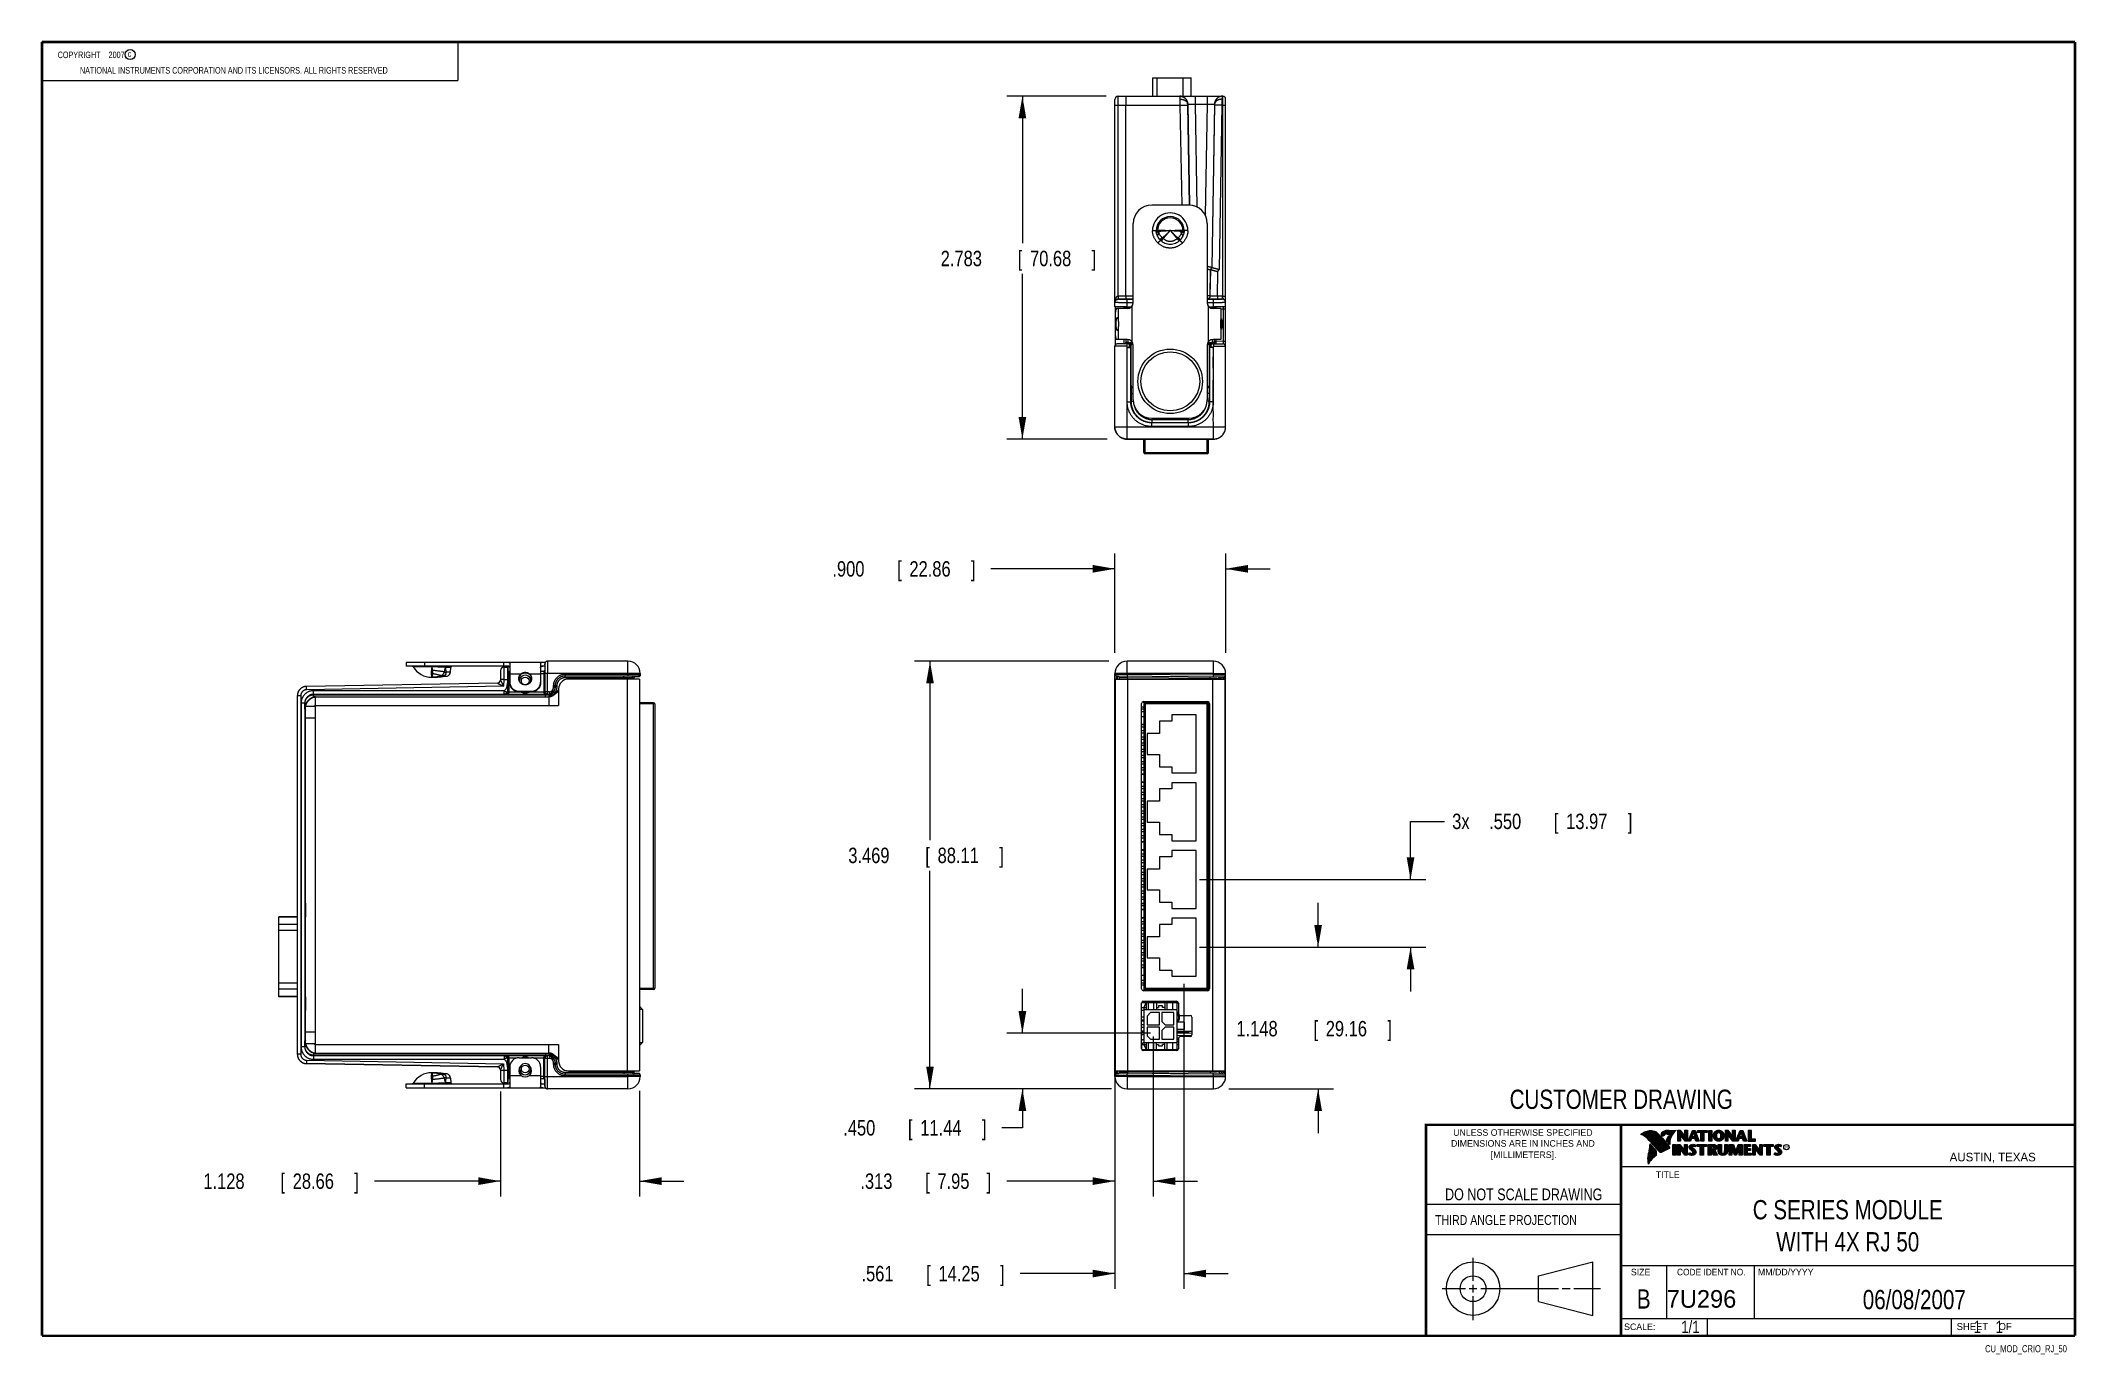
# Model space of a CAD drawing. Header units: inches. Extents: x 0.2 to 16.8, y 0.1 to 10.8.
import ezdxf
from ezdxf.enums import TextEntityAlignment as Align

# ---------------------------------------------------------------- set-up
doc = ezdxf.new("R2010")
doc.units = ezdxf.units.IN
doc.header["$LTSCALE"] = 0.935
doc.header["$MEASUREMENT"] = 0
doc.layers.get('0').update_dxf_attribs({"linetype": 'CONTINUOUS'})
doc.layers.add('DIMENSIONS', color=7, linetype='CONTINUOUS')
doc.styles.get("Standard").update_dxf_attribs({"font": 'txt', "width": 0.8})
doc.dimstyles.new('DIMSTYLE_1', dxfattribs={"dimtxt": 0.125, "dimasz": 0.18, "dimexe": 0.18, "dimexo": 0.0625, "dimgap": 0.09, "dimtad": 0, "dimtih": 1, "dimtoh": 1, "dimdec": 3, "dimzin": 4, "dimdsep": 46, "dimtxsty": 'STANDARD', "dimblk": '_FILLED', "dimblk1": '_FILLED', "dimblk2": '_FILLED', "dimcen": 0.09, "dimadec": 0, "dimazin": 0, "dimtp": 0.01, "dimtm": 0.01, "dimtfac": 1, "dimtdec": 3, "dimtofl": 0, "dimtmove": 0, "dimatfit": 3, "dimldrblk": '_FILLED', "dimfxl": 1, "dimtolj": 1, "dimtzin": 4, "dimarcsym": 0})

msp = doc.modelspace()

# ---------------------------------------------------------------- texts
at = {"color": 2, "linetype": 'CONTINUOUS', "width": 0.8}
for s, height, p in [('c', 0.053, (0.946, 10.6363)), ('NATIONAL INSTRUMENTS CORPORATION AND ITS LICENSORS. ALL RIGHTS RESERVED', 0.053, (0.5583, 10.5016)), ('THIRD ANGLE PROJECTION', 0.08, (11.5564, 1.1584))]:
    msp.add_text(s, height=height, dxfattribs=at).set_placement(p)
at = {"color": 7, "linetype": 'CONTINUOUS', "width": 0.8}
for s, height, p in [('CUSTOMER DRAWING', 0.15625, (13.0668, 2.1001)), ('DO NOT SCALE DRAWING', 0.095, (12.2754, 1.3592)), ('B', 0.1562, (13.2497, 0.4798))]:
    msp.add_text(s, height=height, dxfattribs=at).set_placement(p, align=Align.CENTER)
at = {"color": 2, "linetype": 'CONTINUOUS'}
for s, p in [('DIMENSIONS ARE IN INCHES AND', (12.2688, 1.7933)), ('UNLESS OTHERWISE SPECIFIED', (12.2688, 1.8819)), ('[MILLIMETERS].', (12.2746, 1.7015))]:
    msp.add_text(s, height=0.053254, dxfattribs=at).set_placement(p, align=Align.CENTER)
for s, height, p in [('R', 0.0217, (14.3971, 1.7782)), ('AUSTIN, TEXAS', 0.069617, (15.7327, 1.6745)), ('TITLE', 0.05325, (13.3474, 1.5397)), ('SIZE', 0.05325, (13.1451, 0.7494)), ('MM/DD/YYYY', 0.05325, (14.1765, 0.7494)), ('SCALE:', 0.05325, (13.0904, 0.3053)), ('SHEET    OF', 0.057262, (15.7892, 0.3052))]:
    msp.add_text(s, height=height, dxfattribs=at).set_placement(p)
at = {"color": 2, "linetype": 'CONTINUOUS', "width": 0.95}
msp.add_text('CODE IDENT NO.', height=0.053254, dxfattribs=at).set_placement((13.7978, 0.7494), align=Align.CENTER)
at = {"color": 7, "linetype": 'CONTINUOUS'}
msp.add_text('7U296', height=0.14316, dxfattribs=at).set_placement((13.4363, 0.4866))
at = {"color": 7, "linetype": 'CONTINUOUS', "width": 0.8}
msp.add_text('1/1', height=0.1, dxfattribs=at).set_placement((13.7025, 0.2805), align=Align.RIGHT)
at = {"color": 2, "linetype": 'CONTINUOUS', "width": 0.8}
msp.add_text('CU_MOD_CRIO_RJ_50', height=0.057262, dxfattribs=at).set_placement((16.6837, 0.1254), align=Align.RIGHT)
at = {"color": 2, "linetype": 'CONTINUOUS', "insert": (0.3125, 10.6805), "char_height": 0.053, "width": 0.8904, "attachment_point": 1}
msp.add_mtext('    COPYRIGHT    2007', dxfattribs=at)
at = {"color": 7, "linetype": 'CONTINUOUS'}
for s, insert, char_height, width, attachment_point in [('C SERIES MODULE\\PWITH 4X RJ 50', (14.9051, 1.3603), 0.15625, 1.875, 2), ('06/08/2007 ', (15.4455, 0.6307), 0.15625, 1.375, 2), ('    1    1', (15.8075, 0.3805), 0.1, 0.8, 1)]:
    msp.add_mtext(s, dxfattribs=dict(at, insert=insert, char_height=char_height, width=width, attachment_point=attachment_point))

# ---------------------------------------------------------------- blocks, each defined once
blk = doc.blocks.new('_FILLED')
at = {"color": 0, "linetype": 'BYBLOCK'}
blk.add_solid([(0, 0), (-1, 0.174), (-1, -0.174)], dxfattribs=at)
blk = doc.blocks.new('*D0')
at = {"layer": 'DIMENSIONS', "color": 2, "linetype": 'CONTINUOUS'}
for p, q in [((3.971, 2.24), (3.971, 1.389)), ((5.099, 2.247), (5.099, 1.389)), ((3.971, 1.514), (2.948, 1.514)), ((5.099, 1.514), (5.459, 1.514))]:
    blk.add_line(p, q, dxfattribs=at)
at = {"layer": 'DIMENSIONS', "color": 2, "linetype": 'CONTINUOUS', "xscale": 0.18, "yscale": 0.18, "zscale": 0.18}
blk.add_blockref('_FILLED', (3.971, 1.514), dxfattribs=at)
at = {"layer": 'DIMENSIONS', "color": 2, "linetype": 'CONTINUOUS', "xscale": 0.18, "yscale": 0.18, "zscale": 0.18, "rotation": 180}
blk.add_blockref('_FILLED', (5.099, 1.514), dxfattribs=at)
at = {"layer": 'DIMENSIONS', "color": 2, "linetype": 'CONTINUOUS', "width": 0.8}
for s, p in [('1.128', (1.56, 1.451)), ('[', (2.185, 1.451)), ('28.66', (2.285, 1.451)), (']', (2.785, 1.451))]:
    blk.add_text(s, height=0.125, dxfattribs=at).set_placement(p)
blk = doc.blocks.new('*D1')
at = {"layer": 'DIMENSIONS', "color": 2, "linetype": 'CONTINUOUS'}
for p, q in [((8.909, 5.733), (7.332, 5.733)), ((7.457, 5.733), (7.457, 4.282)), ((7.457, 2.264), (7.457, 4.032)), ((8.93, 2.264), (7.332, 2.264))]:
    blk.add_line(p, q, dxfattribs=at)
at = {"layer": 'DIMENSIONS', "color": 2, "linetype": 'CONTINUOUS', "xscale": 0.18, "yscale": 0.18, "zscale": 0.18}
for p, rotation in [((7.457, 5.733), 90), ((7.457, 2.264), 270)]:
    blk.add_blockref('_FILLED', p, dxfattribs=dict(at, rotation=rotation))
at = {"layer": 'DIMENSIONS', "color": 2, "linetype": 'CONTINUOUS', "width": 0.8}
for s, p in [('3.469', (6.794, 4.095)), ('[', (7.419, 4.095)), ('88.11', (7.519, 4.095)), (']', (8.019, 4.095))]:
    blk.add_text(s, height=0.125, dxfattribs=at).set_placement(p)
blk = doc.blocks.new('*D2')
at = {"layer": 'DIMENSIONS', "color": 2, "linetype": 'CONTINUOUS'}
for p, q in [((8.957, 6.483), (7.952, 6.483)), ((8.957, 5.802), (8.957, 6.608)), ((9.857, 5.802), (9.857, 6.608)), ((9.857, 6.483), (10.217, 6.483))]:
    blk.add_line(p, q, dxfattribs=at)
at = {"layer": 'DIMENSIONS', "color": 2, "linetype": 'CONTINUOUS', "xscale": 0.18, "yscale": 0.18, "zscale": 0.18}
blk.add_blockref('_FILLED', (8.957, 6.483), dxfattribs=at)
at = {"layer": 'DIMENSIONS', "color": 2, "linetype": 'CONTINUOUS', "xscale": 0.18, "yscale": 0.18, "zscale": 0.18, "rotation": 180}
blk.add_blockref('_FILLED', (9.857, 6.483), dxfattribs=at)
at = {"layer": 'DIMENSIONS', "color": 2, "linetype": 'CONTINUOUS', "width": 0.8}
for s, p in [('.900', (6.665, 6.42)), ('[', (7.19, 6.42)), ('22.86', (7.29, 6.42)), (']', (7.79, 6.42))]:
    blk.add_text(s, height=0.125, dxfattribs=at).set_placement(p)
blk = doc.blocks.new('*D3')
at = {"layer": 'DIMENSIONS', "color": 2, "linetype": 'CONTINUOUS'}
for p, q in [((10.607, 3.412), (10.607, 3.772)), ((9.643, 3.412), (10.732, 3.412)), ((9.882, 2.264), (10.732, 2.264)), ((10.607, 2.264), (10.607, 1.904))]:
    blk.add_line(p, q, dxfattribs=at)
at = {"layer": 'DIMENSIONS', "color": 2, "linetype": 'CONTINUOUS', "xscale": 0.18, "yscale": 0.18, "zscale": 0.18}
for p, rotation in [((10.607, 3.412), 270), ((10.607, 2.264), 90)]:
    blk.add_blockref('_FILLED', p, dxfattribs=dict(at, rotation=rotation))
at = {"layer": 'DIMENSIONS', "color": 2, "linetype": 'CONTINUOUS', "width": 0.8}
for s, p in [('1.148', (9.944, 2.689)), ('[', (10.569, 2.689)), ('29.16', (10.669, 2.689)), (']', (11.169, 2.689))]:
    blk.add_text(s, height=0.125, dxfattribs=at).set_placement(p)
blk = doc.blocks.new('*D4')
at = {"layer": 'DIMENSIONS', "color": 2, "linetype": 'CONTINUOUS'}
for p, q in [((11.357, 3.962), (11.357, 4.433)), ((11.357, 4.433), (11.632, 4.433)), ((9.643, 3.962), (11.482, 3.962)), ((9.679, 3.412), (11.482, 3.412)), ((11.357, 3.412), (11.357, 3.052))]:
    blk.add_line(p, q, dxfattribs=at)
at = {"layer": 'DIMENSIONS', "color": 2, "linetype": 'CONTINUOUS', "xscale": 0.18, "yscale": 0.18, "zscale": 0.18}
for p, rotation in [((11.357, 3.962), 270), ((11.357, 3.412), 90)]:
    blk.add_blockref('_FILLED', p, dxfattribs=dict(at, rotation=rotation))
at = {"layer": 'DIMENSIONS', "color": 2, "linetype": 'CONTINUOUS', "width": 0.8}
for s, p in [('3x ', (11.695, 4.371)), ('.550', (11.995, 4.371)), ('[', (12.52, 4.371)), ('13.97', (12.62, 4.371)), (']', (13.12, 4.371))]:
    blk.add_text(s, height=0.125, dxfattribs=at).set_placement(p)
blk = doc.blocks.new('*D5')
at = {"layer": 'DIMENSIONS', "color": 2, "linetype": 'CONTINUOUS'}
for p, q in [((8.887, 10.318), (8.082, 10.318)), ((8.207, 10.318), (8.207, 9.127)), ((8.207, 7.536), (8.207, 8.877)), ((8.895, 7.536), (8.082, 7.536))]:
    blk.add_line(p, q, dxfattribs=at)
at = {"layer": 'DIMENSIONS', "color": 2, "linetype": 'CONTINUOUS', "xscale": 0.18, "yscale": 0.18, "zscale": 0.18}
for p, rotation in [((8.207, 10.318), 90), ((8.207, 7.536), 270)]:
    blk.add_blockref('_FILLED', p, dxfattribs=dict(at, rotation=rotation))
at = {"layer": 'DIMENSIONS', "color": 2, "linetype": 'CONTINUOUS', "width": 0.8}
for s, p in [('2.783', (7.544, 8.939)), ('[', (8.169, 8.939)), ('70.68', (8.269, 8.939)), (']', (8.769, 8.939))]:
    blk.add_text(s, height=0.125, dxfattribs=at).set_placement(p)
blk = doc.blocks.new('*D6')
at = {"layer": 'DIMENSIONS', "color": 2, "linetype": 'CONTINUOUS'}
for p, q in [((9.269, 2.687), (9.269, 1.389)), ((8.957, 2.233), (8.957, 1.389)), ((8.957, 1.514), (8.08, 1.514)), ((9.269, 1.514), (9.629, 1.514))]:
    blk.add_line(p, q, dxfattribs=at)
at = {"layer": 'DIMENSIONS', "color": 2, "linetype": 'CONTINUOUS', "xscale": 0.18, "yscale": 0.18, "zscale": 0.18}
blk.add_blockref('_FILLED', (8.957, 1.514), dxfattribs=at)
at = {"layer": 'DIMENSIONS', "color": 2, "linetype": 'CONTINUOUS', "xscale": 0.18, "yscale": 0.18, "zscale": 0.18, "rotation": 180}
blk.add_blockref('_FILLED', (9.269, 1.514), dxfattribs=at)
at = {"layer": 'DIMENSIONS', "color": 2, "linetype": 'CONTINUOUS', "width": 0.8}
for s, p in [('.313', (6.892, 1.451)), ('[', (7.417, 1.451)), ('7.95', (7.517, 1.451)), (']', (7.917, 1.451))]:
    blk.add_text(s, height=0.125, dxfattribs=at).set_placement(p)
blk = doc.blocks.new('*D7')
at = {"layer": 'DIMENSIONS', "color": 2, "linetype": 'CONTINUOUS'}
for p, q in [((8.207, 2.714), (8.207, 3.074)), ((9.247, 2.714), (8.082, 2.714)), ((8.924, 2.264), (8.082, 2.264)), ((8.207, 2.264), (8.207, 1.947)), ((8.207, 1.947), (8.04, 1.947))]:
    blk.add_line(p, q, dxfattribs=at)
at = {"layer": 'DIMENSIONS', "color": 2, "linetype": 'CONTINUOUS', "xscale": 0.18, "yscale": 0.18, "zscale": 0.18}
for p, rotation in [((8.207, 2.714), 270), ((8.207, 2.264), 90)]:
    blk.add_blockref('_FILLED', p, dxfattribs=dict(at, rotation=rotation))
at = {"layer": 'DIMENSIONS', "color": 2, "linetype": 'CONTINUOUS', "width": 0.8}
for s, p in [('.450', (6.753, 1.884)), ('[', (7.278, 1.884)), ('11.44', (7.378, 1.884)), (']', (7.878, 1.884))]:
    blk.add_text(s, height=0.125, dxfattribs=at).set_placement(p)
blk = doc.blocks.new('*D8')
at = {"layer": 'DIMENSIONS', "color": 2, "linetype": 'CONTINUOUS'}
for p, q in [((9.518, 3.114), (9.518, 0.639)), ((8.957, 2.54), (8.957, 0.639)), ((8.957, 0.764), (8.188, 0.764)), ((9.518, 0.764), (9.878, 0.764))]:
    blk.add_line(p, q, dxfattribs=at)
at = {"layer": 'DIMENSIONS', "color": 2, "linetype": 'CONTINUOUS', "xscale": 0.18, "yscale": 0.18, "zscale": 0.18}
blk.add_blockref('_FILLED', (8.957, 0.764), dxfattribs=at)
at = {"layer": 'DIMENSIONS', "color": 2, "linetype": 'CONTINUOUS', "xscale": 0.18, "yscale": 0.18, "zscale": 0.18, "rotation": 180}
blk.add_blockref('_FILLED', (9.518, 0.764), dxfattribs=at)
at = {"layer": 'DIMENSIONS', "color": 2, "linetype": 'CONTINUOUS', "width": 0.8}
for s, p in [('.561', (6.901, 0.701)), ('[', (7.426, 0.701)), ('14.25', (7.526, 0.701)), (']', (8.026, 0.701))]:
    blk.add_text(s, height=0.125, dxfattribs=at).set_placement(p)

# ---------------------------------------------------------------- dimensions: what is measured, and where the dimension line sits
at = {"layer": 'DIMENSIONS', "color": 2, "linetype": 'CONTINUOUS'}
for base, p1, p2, angle, picture, middle in [((8.2066, 10.3183), (8.895, 7.5355), (8.8871, 10.3183), 90, '*D5', (8.2066, 9.0015)), ((7.4566, 5.7328), (8.9304, 2.2638), (8.9087, 5.7328), 90, '*D1', (7.4566, 4.1575)), ((10.6066, 3.4118), (9.8815, 2.2638), (9.6426, 3.4118), 90, '*D3', (10.6066, 2.7515)), ((8.2066, 2.2638), (9.247, 2.7142), (8.9244, 2.2638), 270, '*D7', (7.365, 1.9466)), ((3.9709, 1.5138), (5.099, 2.2468), (3.9709, 2.2403), 180, '*D0', (2.223, 1.5138))]:
    dim = msp.add_linear_dim(base=base, p1=p1, p2=p2, angle=angle, dimstyle='DIMSTYLE_1', dxfattribs=at)
    dim.commit()
    dim.dimension.update_dxf_attribs({"geometry": picture, "text_midpoint": middle, "dimtype": 160})
for base, p1, p2, picture, middle in [((9.8566, 6.4828), (8.9566, 5.8021), (9.8566, 5.8021), '*D2', (7.277, 6.4828)), ((9.5176, 0.7638), (8.9566, 2.5402), (9.5176, 3.1143), '*D8', (7.5134, 0.7638)), ((9.2694, 1.5138), (8.9566, 2.2328), (9.2694, 2.687), '*D6', (7.4548, 1.5138))]:
    dim = msp.add_linear_dim(base=base, p1=p1, p2=p2, dimstyle='DIMSTYLE_1', dxfattribs=at)
    dim.commit()
    dim.dimension.update_dxf_attribs({"geometry": picture, "text_midpoint": middle, "dimtype": 160})
dim = msp.add_linear_dim(base=(11.3566, 3.9618), p1=(9.6791, 3.4118), p2=(9.6427, 3.9618), angle=90, text='3x <>', dimstyle='DIMSTYLE_1', dxfattribs=at)
dim.commit()
dim.dimension.update_dxf_attribs({"geometry": '*D4', "text_midpoint": (12.4574, 4.4334), "dimtype": 160})

# ---------------------------------------------------------------- linework, layer by layer
at = {"color": 2, "linetype": 'CONTINUOUS'}
for p, q in [((0.25, 10.7586), (3.625, 10.7586)), ((0.25, 10.7586), (0.25, 10.4456)), ((3.625, 10.7586), (3.625, 10.4456)), ((0.25, 10.4456), (3.625, 10.4456)), ((13.0652, 1.9695), (16.745, 1.9695)), ((13.0652, 1.9695), (13.0652, 0.2605)), ((13.2311, 1.8934), (13.2311, 1.8949)), ((13.2347, 1.8921), (13.2347, 1.8972)), ((13.2382, 1.8907), (13.2382, 1.8994)), ((13.2418, 1.8892), (13.2418, 1.9015)), ((13.2453, 1.8876), (13.2453, 1.9035)), ((13.2489, 1.8858), (13.2489, 1.9054)), ((13.2524, 1.8839), (13.2524, 1.9069)), ((13.256, 1.8818), (13.256, 1.9084)), ((13.2596, 1.8796), (13.2596, 1.9098)), ((13.2631, 1.8772), (13.2631, 1.9111)), ((13.2667, 1.8747), (13.2667, 1.9124)), ((13.2702, 1.872), (13.2702, 1.9135)), ((13.2738, 1.869), (13.2738, 1.9146)), ((13.2773, 1.8658), (13.2773, 1.9155)), ((13.2809, 1.8624), (13.2809, 1.9164)), ((13.2844, 1.8587), (13.2844, 1.9173)), ((13.288, 1.8549), (13.288, 1.9181)), ((13.2915, 1.851), (13.2915, 1.9188)), ((13.2951, 1.8471), (13.2951, 1.9194)), ((13.2987, 1.8431), (13.2987, 1.9198)), ((13.3022, 1.8391), (13.3022, 1.92)), ((13.3058, 1.8351), (13.3058, 1.9201)), ((13.3093, 1.8311), (13.3093, 1.9201)), ((13.3129, 1.827), (13.3129, 1.9199)), ((13.3164, 1.8229), (13.3164, 1.9196)), ((13.32, 1.8188), (13.32, 1.9192)), ((13.3235, 1.8146), (13.3235, 1.9186)), ((13.3271, 1.8104), (13.3271, 1.9179)), ((13.3306, 1.8062), (13.3306, 1.9172)), ((13.3342, 1.802), (13.3342, 1.9163)), ((13.3378, 1.7978), (13.3378, 1.9151)), ((13.3413, 1.7937), (13.3413, 1.9138)), ((13.3449, 1.7897), (13.3449, 1.9122)), ((13.3484, 1.7856), (13.3484, 1.9103)), ((13.352, 1.7817), (13.352, 1.9081)), ((13.3555, 1.7778), (13.3555, 1.9055)), ((13.3591, 1.7739), (13.3591, 1.9026)), ((13.3626, 1.7701), (13.3626, 1.8991)), ((13.3662, 1.7663), (13.3662, 1.8952)), ((13.3697, 1.7625), (13.3697, 1.8915)), ((13.3733, 1.7588), (13.3733, 1.8878)), ((13.3769, 1.7556), (13.3769, 1.8841)), ((13.3804, 1.7529), (13.3804, 1.8803)), ((13.384, 1.7512), (13.384, 1.8766)), ((13.3875, 1.7509), (13.3875, 1.8728)), ((13.4022, 1.878), (13.3901, 1.8922)), ((13.3911, 1.7518), (13.3911, 1.8691)), ((13.4029, 1.881), (13.3927, 1.893)), ((13.3946, 1.8908), (13.3946, 1.8999)), ((13.3946, 1.7533), (13.3946, 1.8653)), ((13.3982, 1.8866), (13.3982, 1.9062)), ((13.3982, 1.7548), (13.3982, 1.8615)), ((13.4017, 1.8824), (13.4017, 1.9101)), ((13.4017, 1.7563), (13.4017, 1.8574)), ((13.4053, 1.8823), (13.4053, 1.9129)), ((13.4053, 1.7578), (13.4053, 1.8531)), ((13.4088, 1.8844), (13.4088, 1.915)), ((13.4088, 1.7593), (13.4088, 1.8488)), ((13.4124, 1.887), (13.4124, 1.9167)), ((13.4124, 1.7609), (13.4124, 1.8445)), ((13.4159, 1.89), (13.4159, 1.9182)), ((13.4159, 1.7625), (13.4159, 1.8402)), ((13.4195, 1.8937), (13.4195, 1.9193)), ((13.4195, 1.7641), (13.4195, 1.8359)), ((13.4231, 1.8964), (13.4231, 1.9203)), ((13.4231, 1.7657), (13.4231, 1.8316)), ((13.4266, 1.8982), (13.4266, 1.9209)), ((13.4266, 1.7674), (13.4266, 1.8273)), ((13.4302, 1.8995), (13.4302, 1.9214)), ((13.4302, 1.7691), (13.4302, 1.823)), ((13.4414, 1.8328), (13.4319, 1.8437)), ((13.4337, 1.8997), (13.4337, 1.922)), ((13.4337, 1.7708), (13.4337, 1.8187)), ((13.4433, 1.8344), (13.4349, 1.844)), ((13.4373, 1.8991), (13.4373, 1.9224)), ((13.4373, 1.8413), (13.4373, 1.8491)), ((13.4408, 1.898), (13.4408, 1.9228)), ((13.4408, 1.8372), (13.4408, 1.8572)), ((13.4444, 1.8972), (13.4444, 1.9231)), ((13.4444, 1.8331), (13.4444, 1.8665)), ((13.4479, 1.8969), (13.4479, 1.9234)), ((13.4479, 1.8288), (13.4479, 1.873)), ((13.4515, 1.8966), (13.4515, 1.9236)), ((13.4515, 1.8247), (13.4515, 1.8764)), ((13.4529, 1.9261), (13.5132, 1.9271)), ((13.453, 1.9236), (13.5067, 1.9245)), ((13.455, 1.8965), (13.455, 1.9237)), ((13.455, 1.8207), (13.455, 1.878)), ((13.4586, 1.8964), (13.4586, 1.9237)), ((13.4586, 1.8303), (13.4586, 1.879)), ((13.4622, 1.8957), (13.4622, 1.9238)), ((13.4622, 1.8535), (13.4622, 1.8795)), ((13.4657, 1.8935), (13.4657, 1.9238)), ((13.4657, 1.8636), (13.4657, 1.8798)), ((13.4693, 1.872), (13.4693, 1.9239)), ((13.4728, 1.8794), (13.4728, 1.9239)), ((13.4764, 1.8859), (13.4764, 1.924)), ((13.4799, 1.8919), (13.4799, 1.924)), ((13.4835, 1.8973), (13.4835, 1.9241)), ((13.487, 1.9023), (13.487, 1.9242)), ((13.4906, 1.9069), (13.4906, 1.9242)), ((13.4941, 1.9112), (13.4941, 1.9243)), ((13.4977, 1.9153), (13.4977, 1.9243)), ((13.5013, 1.9191), (13.5013, 1.9244)), ((13.5261, 1.9263), (13.5451, 1.9263)), ((13.5261, 1.839), (13.5261, 1.9263)), ((13.5466, 1.839), (13.5261, 1.839)), ((13.5286, 1.9237), (13.5439, 1.9237)), ((13.5286, 1.8415), (13.5286, 1.9237)), ((13.5441, 1.8415), (13.5286, 1.8415)), ((13.5332, 1.8415), (13.5332, 1.9237)), ((13.5367, 1.8415), (13.5367, 1.9237)), ((13.5402, 1.8415), (13.5402, 1.9237)), ((13.5441, 1.8976), (13.5437, 1.9237)), ((13.5439, 1.9237), (13.5854, 1.869)), ((13.5873, 1.8415), (13.5441, 1.8976)), ((13.5441, 1.8976), (13.5441, 1.8415)), ((13.5451, 1.9263), (13.5829, 1.8765)), ((13.586, 1.839), (13.5466, 1.8902)), ((13.5466, 1.8902), (13.5466, 1.839)), ((13.5471, 1.8936), (13.5471, 1.9194)), ((13.5506, 1.8891), (13.5506, 1.9149)), ((13.5541, 1.8846), (13.5541, 1.9103)), ((13.5576, 1.8801), (13.5576, 1.9057)), ((13.561, 1.8756), (13.561, 1.9011)), ((13.5645, 1.8711), (13.5645, 1.8965)), ((13.568, 1.8665), (13.568, 1.8919)), ((13.5715, 1.862), (13.5715, 1.8874)), ((13.575, 1.8575), (13.575, 1.8828)), ((13.5784, 1.853), (13.5784, 1.8782)), ((13.5819, 1.8485), (13.5819, 1.8736)), ((13.5829, 1.9263), (13.6036, 1.9263)), ((13.5829, 1.8765), (13.5829, 1.9263)), ((13.5854, 1.9237), (13.6011, 1.9237)), ((13.5854, 1.869), (13.5854, 1.9237)), ((13.5854, 1.844), (13.5854, 1.869)), ((13.6036, 1.839), (13.586, 1.839)), ((13.6011, 1.8415), (13.5873, 1.8415)), ((13.5889, 1.8415), (13.5889, 1.9237)), ((13.5923, 1.8415), (13.5923, 1.9237)), ((13.5958, 1.8415), (13.5958, 1.9237)), ((13.5993, 1.8415), (13.5993, 1.9237)), ((13.6011, 1.9237), (13.6011, 1.8415)), ((13.6036, 1.9263), (13.6036, 1.839)), ((13.6088, 1.839), (13.6444, 1.9262)), ((13.6294, 1.839), (13.6088, 1.839)), ((13.6125, 1.8415), (13.6461, 1.9237)), ((13.6277, 1.8415), (13.6125, 1.8415)), ((13.6167, 1.8415), (13.6167, 1.8516)), ((13.6201, 1.8415), (13.6201, 1.8601)), ((13.6236, 1.8415), (13.6236, 1.8686)), ((13.6271, 1.8415), (13.6271, 1.8771)), ((13.6361, 1.8623), (13.6277, 1.8415)), ((13.6378, 1.8598), (13.6294, 1.839)), ((13.6306, 1.8486), (13.6306, 1.8857)), ((13.634, 1.8573), (13.634, 1.8942)), ((13.6665, 1.8623), (13.6361, 1.8623)), ((13.6375, 1.8623), (13.6375, 1.9027)), ((13.6647, 1.8598), (13.6378, 1.8598)), ((13.6388, 1.8711), (13.65, 1.9073)), ((13.6639, 1.8711), (13.6388, 1.8711)), ((13.641, 1.8781), (13.641, 1.9112)), ((13.641, 1.8623), (13.641, 1.8711)), ((13.6423, 1.8736), (13.6519, 1.9048)), ((13.6606, 1.8736), (13.6423, 1.8736)), ((13.6444, 1.9262), (13.6664, 1.9262)), ((13.6445, 1.8893), (13.6445, 1.9197)), ((13.6445, 1.8623), (13.6445, 1.8711)), ((13.6461, 1.9237), (13.6647, 1.9237)), ((13.6479, 1.9006), (13.6479, 1.9237)), ((13.6479, 1.8623), (13.6479, 1.8711)), ((13.65, 1.9073), (13.6541, 1.9073)), ((13.6514, 1.9073), (13.6514, 1.9237)), ((13.6514, 1.8623), (13.6514, 1.8711)), ((13.6519, 1.9048), (13.6521, 1.9048)), ((13.6521, 1.9048), (13.6606, 1.8736)), ((13.6541, 1.9073), (13.6639, 1.8711)), ((13.6549, 1.9043), (13.6549, 1.9237)), ((13.6549, 1.8623), (13.6549, 1.8711)), ((13.6584, 1.8915), (13.6584, 1.9237)), ((13.6584, 1.8623), (13.6584, 1.8711)), ((13.6618, 1.8787), (13.6618, 1.9237)), ((13.6618, 1.8623), (13.6618, 1.8711)), ((13.6647, 1.9237), (13.6959, 1.8415)), ((13.6717, 1.839), (13.6647, 1.8598)), ((13.6653, 1.8623), (13.6653, 1.922)), ((13.6664, 1.9262), (13.6995, 1.839)), ((13.6735, 1.8415), (13.6665, 1.8623)), ((13.6688, 1.8555), (13.6688, 1.9128)), ((13.6995, 1.839), (13.6717, 1.839)), ((13.6723, 1.8452), (13.6723, 1.9037)), ((13.6959, 1.8415), (13.6735, 1.8415)), ((13.6757, 1.8415), (13.6757, 1.8945)), ((13.6792, 1.8415), (13.6792, 1.8854)), ((13.6827, 1.8415), (13.6827, 1.8762)), ((13.6862, 1.8415), (13.6862, 1.8671)), ((13.6866, 1.9262), (13.7634, 1.9262)), ((13.6866, 1.9099), (13.6866, 1.9262)), ((13.7118, 1.9099), (13.6866, 1.9099)), ((13.6891, 1.9237), (13.7609, 1.9237)), ((13.6891, 1.9125), (13.6891, 1.9237)), ((13.7143, 1.9125), (13.6891, 1.9125)), ((13.6896, 1.8415), (13.6896, 1.8579)), ((13.6931, 1.9125), (13.6931, 1.9237)), ((13.6931, 1.8415), (13.6931, 1.8488)), ((13.6966, 1.9125), (13.6966, 1.9237)), ((13.7001, 1.9125), (13.7001, 1.9237)), ((13.7035, 1.9125), (13.7035, 1.9237)), ((13.707, 1.9125), (13.707, 1.9237)), ((13.7105, 1.9125), (13.7105, 1.9237)), ((13.7118, 1.839), (13.7118, 1.9099)), ((13.7382, 1.839), (13.7118, 1.839)), ((13.7143, 1.9125), (13.714, 1.9237)), ((13.7143, 1.8415), (13.7143, 1.9125)), ((13.7357, 1.8415), (13.7143, 1.8415)), ((13.7174, 1.8415), (13.7174, 1.9237)), ((13.7209, 1.8415), (13.7209, 1.9237)), ((13.7244, 1.8415), (13.7244, 1.9237)), ((13.7279, 1.8415), (13.7279, 1.9237)), ((13.7313, 1.8415), (13.7313, 1.9237)), ((13.7357, 1.9125), (13.7348, 1.9237)), ((13.7609, 1.9125), (13.7357, 1.9125)), ((13.7357, 1.9125), (13.7357, 1.8415)), ((13.7634, 1.9099), (13.7382, 1.9099)), ((13.7382, 1.9099), (13.7382, 1.839)), ((13.7383, 1.9125), (13.7383, 1.9237)), ((13.7418, 1.9125), (13.7418, 1.9237)), ((13.7452, 1.9125), (13.7452, 1.9237)), ((13.7487, 1.9125), (13.7487, 1.9237)), ((13.7522, 1.9125), (13.7522, 1.9237)), ((13.7557, 1.9125), (13.7557, 1.9237)), ((13.7591, 1.9125), (13.7591, 1.9237)), ((13.7609, 1.9237), (13.7609, 1.9125)), ((13.7634, 1.9262), (13.7634, 1.9099)), ((13.7768, 1.9262), (13.8031, 1.9262)), ((13.7768, 1.839), (13.7768, 1.9262)), ((13.8031, 1.839), (13.7768, 1.839)), ((13.7794, 1.9237), (13.8006, 1.9237)), ((13.7794, 1.8415), (13.7794, 1.9237)), ((13.8006, 1.8415), (13.7794, 1.8415)), ((13.7835, 1.8415), (13.7835, 1.9237)), ((13.787, 1.8415), (13.787, 1.9237)), ((13.7904, 1.8415), (13.7904, 1.9237)), ((13.7939, 1.8415), (13.7939, 1.9237)), ((13.7974, 1.8415), (13.7974, 1.9237)), ((13.8006, 1.9237), (13.8006, 1.8415)), ((13.8031, 1.9262), (13.8031, 1.839)), ((13.8154, 1.8853), (13.8155, 1.8871)), ((13.8154, 1.8834), (13.8154, 1.8853)), ((13.8154, 1.8816), (13.8154, 1.8834)), ((13.8155, 1.8797), (13.8154, 1.8816)), ((13.8155, 1.8871), (13.8157, 1.8889)), ((13.8157, 1.8779), (13.8155, 1.8797)), ((13.8157, 1.8889), (13.8159, 1.8907)), ((13.8159, 1.876), (13.8157, 1.8779)), ((13.8159, 1.8907), (13.8161, 1.8924)), ((13.8162, 1.8742), (13.8159, 1.876)), ((13.8161, 1.8924), (13.8165, 1.8941)), ((13.8166, 1.8724), (13.8162, 1.8742)), ((13.8165, 1.8941), (13.8169, 1.8958)), ((13.817, 1.8706), (13.8166, 1.8724)), ((13.8169, 1.8958), (13.8174, 1.8975)), ((13.8174, 1.8689), (13.817, 1.8706)), ((13.8174, 1.8975), (13.8179, 1.8991)), ((13.8179, 1.8672), (13.8174, 1.8689)), ((13.8179, 1.8991), (13.8185, 1.9006)), ((13.8179, 1.8852), (13.818, 1.8869)), ((13.8179, 1.8834), (13.8179, 1.8852)), ((13.818, 1.8817), (13.8179, 1.8834)), ((13.8185, 1.8655), (13.8179, 1.8672)), ((13.818, 1.8869), (13.8182, 1.8886)), ((13.8181, 1.8799), (13.818, 1.8817)), ((13.8182, 1.8781), (13.8181, 1.8799)), ((13.8182, 1.8886), (13.8184, 1.8903)), ((13.8184, 1.8764), (13.8182, 1.8781)), ((13.8184, 1.8903), (13.8186, 1.892)), ((13.8187, 1.8746), (13.8184, 1.8764)), ((13.8185, 1.9006), (13.8191, 1.9021)), ((13.8191, 1.8639), (13.8185, 1.8655)), ((13.8186, 1.892), (13.819, 1.8936)), ((13.8191, 1.8729), (13.8187, 1.8746)), ((13.819, 1.8936), (13.8193, 1.8952)), ((13.8191, 1.9021), (13.8198, 1.9036)), ((13.8194, 1.8712), (13.8191, 1.8729)), ((13.8198, 1.8623), (13.8191, 1.8639)), ((13.8193, 1.8952), (13.8198, 1.8967)), ((13.8199, 1.8696), (13.8194, 1.8712)), ((13.8198, 1.9036), (13.8206, 1.9051)), ((13.8198, 1.8967), (13.8203, 1.8982)), ((13.8205, 1.8607), (13.8198, 1.8623)), ((13.8204, 1.8679), (13.8199, 1.8696)), ((13.8203, 1.8982), (13.8208, 1.8997)), ((13.8209, 1.8664), (13.8204, 1.8679)), ((13.8213, 1.8592), (13.8205, 1.8607)), ((13.8206, 1.9051), (13.8214, 1.9065)), ((13.8208, 1.8997), (13.8214, 1.9011)), ((13.8209, 1.8664), (13.8208, 1.8997)), ((13.8215, 1.8648), (13.8209, 1.8664)), ((13.8221, 1.8578), (13.8213, 1.8592)), ((13.8214, 1.9065), (13.8223, 1.9079)), ((13.8214, 1.9011), (13.8221, 1.9025)), ((13.8221, 1.8633), (13.8215, 1.8648)), ((13.8221, 1.9025), (13.8228, 1.9038)), ((13.8228, 1.8619), (13.8221, 1.8633)), ((13.823, 1.8563), (13.8221, 1.8578)), ((13.8223, 1.9079), (13.8232, 1.9092)), ((13.8228, 1.9038), (13.8236, 1.9052)), ((13.8235, 1.8604), (13.8228, 1.8619)), ((13.8239, 1.855), (13.823, 1.8563)), ((13.8232, 1.9092), (13.8243, 1.9106)), ((13.8243, 1.8591), (13.8235, 1.8604)), ((13.8236, 1.9052), (13.8244, 1.9065)), ((13.8249, 1.8536), (13.8239, 1.855)), ((13.8243, 1.9106), (13.8253, 1.9119)), ((13.8243, 1.8591), (13.8244, 1.9065)), ((13.8251, 1.8577), (13.8243, 1.8591)), ((13.8244, 1.9065), (13.8253, 1.9077)), ((13.826, 1.8523), (13.8249, 1.8536)), ((13.826, 1.8564), (13.8251, 1.8577)), ((13.8253, 1.9119), (13.8265, 1.9132)), ((13.8253, 1.9077), (13.8262, 1.909)), ((13.8269, 1.8552), (13.826, 1.8564)), ((13.8271, 1.8511), (13.826, 1.8523)), ((13.8262, 1.909), (13.8273, 1.9102)), ((13.8265, 1.9132), (13.8276, 1.9144)), ((13.8279, 1.854), (13.8269, 1.8552)), ((13.8282, 1.8499), (13.8271, 1.8511)), ((13.8273, 1.9102), (13.8283, 1.9114)), ((13.8276, 1.9144), (13.8288, 1.9156)), ((13.8279, 1.854), (13.8283, 1.9114)), ((13.8289, 1.8528), (13.8279, 1.854)), ((13.8294, 1.8487), (13.8282, 1.8499)), ((13.8283, 1.9114), (13.8294, 1.9126)), ((13.8288, 1.9156), (13.8301, 1.9167)), ((13.83, 1.8517), (13.8289, 1.8528)), ((13.8294, 1.9126), (13.8306, 1.9137)), ((13.8306, 1.8476), (13.8294, 1.8487)), ((13.8311, 1.8506), (13.83, 1.8517)), ((13.8301, 1.9167), (13.8314, 1.9178)), ((13.8306, 1.9137), (13.8318, 1.9148)), ((13.8319, 1.8466), (13.8306, 1.8476)), ((13.8311, 1.8506), (13.8318, 1.9148)), ((13.8323, 1.8496), (13.8311, 1.8506)), ((13.8314, 1.9178), (13.8327, 1.9188)), ((13.8318, 1.9148), (13.833, 1.9158)), ((13.8332, 1.8456), (13.8319, 1.8466)), ((13.8335, 1.8486), (13.8323, 1.8496)), ((13.8327, 1.9188), (13.834, 1.9198)), ((13.833, 1.9158), (13.8342, 1.9168)), ((13.8346, 1.8447), (13.8332, 1.8456)), ((13.8347, 1.8477), (13.8335, 1.8486)), ((13.834, 1.9198), (13.8354, 1.9207)), ((13.8342, 1.9168), (13.8355, 1.9177)), ((13.836, 1.8438), (13.8346, 1.8447)), ((13.8347, 1.8477), (13.8355, 1.9177)), ((13.836, 1.8468), (13.8347, 1.8477)), ((13.8354, 1.9207), (13.8368, 1.9215)), ((13.8355, 1.9177), (13.8368, 1.9185)), ((13.8373, 1.846), (13.836, 1.8468)), ((13.8374, 1.843), (13.836, 1.8438)), ((13.8368, 1.9215), (13.8382, 1.9223)), ((13.8368, 1.9185), (13.8381, 1.9193)), ((13.8386, 1.8452), (13.8373, 1.846)), ((13.839, 1.8423), (13.8374, 1.843)), ((13.8381, 1.9193), (13.8394, 1.92)), ((13.8386, 1.8452), (13.8381, 1.9193)), ((13.8382, 1.9223), (13.8397, 1.923)), ((13.84, 1.8445), (13.8386, 1.8452)), ((13.8405, 1.8416), (13.839, 1.8423)), ((13.8394, 1.92), (13.8408, 1.9207)), ((13.8397, 1.923), (13.8412, 1.9237)), ((13.8397, 1.8857), (13.8398, 1.8868)), ((13.8397, 1.8845), (13.8397, 1.8857)), ((13.8397, 1.8833), (13.8397, 1.8845)), ((13.8397, 1.8821), (13.8397, 1.8833)), ((13.8397, 1.8809), (13.8397, 1.8821)), ((13.8398, 1.8796), (13.8397, 1.8809)), ((13.8398, 1.8868), (13.8399, 1.888)), ((13.8399, 1.8784), (13.8398, 1.8796)), ((13.8399, 1.888), (13.84, 1.8891)), ((13.84, 1.8773), (13.8399, 1.8784)), ((13.84, 1.8891), (13.8401, 1.8902)), ((13.8401, 1.8761), (13.84, 1.8773)), ((13.8415, 1.8439), (13.84, 1.8445)), ((13.8401, 1.8902), (13.8402, 1.8913)), ((13.8402, 1.8749), (13.8401, 1.8761)), ((13.8402, 1.8913), (13.8403, 1.8924)), ((13.8404, 1.8738), (13.8402, 1.8749)), ((13.8403, 1.8924), (13.8405, 1.8934)), ((13.8405, 1.8727), (13.8404, 1.8738)), ((13.8405, 1.8934), (13.8407, 1.8944)), ((13.8407, 1.8716), (13.8405, 1.8727)), ((13.8421, 1.8409), (13.8405, 1.8416)), ((13.8407, 1.8944), (13.8409, 1.8954)), ((13.841, 1.8706), (13.8407, 1.8716)), ((13.8408, 1.9207), (13.8422, 1.9213)), ((13.8409, 1.8954), (13.8411, 1.8963)), ((13.8412, 1.8696), (13.841, 1.8706)), ((13.8411, 1.8963), (13.8414, 1.8972)), ((13.8412, 1.9237), (13.8427, 1.9243)), ((13.8414, 1.8686), (13.8412, 1.8696)), ((13.8414, 1.8972), (13.8416, 1.8981)), ((13.8417, 1.8677), (13.8414, 1.8686)), ((13.8415, 1.8439), (13.8417, 1.8678)), ((13.843, 1.8433), (13.8415, 1.8439)), ((13.8416, 1.8981), (13.8419, 1.899)), ((13.842, 1.8667), (13.8417, 1.8677)), ((13.8419, 1.899), (13.8422, 1.8999)), ((13.842, 1.8991), (13.8422, 1.9213)), ((13.8423, 1.8658), (13.842, 1.8667)), ((13.8438, 1.8404), (13.8421, 1.8409)), ((13.8422, 1.9213), (13.8436, 1.9219)), ((13.8422, 1.8999), (13.8426, 1.9007)), ((13.8422, 1.8844), (13.8423, 1.8856)), ((13.8422, 1.8833), (13.8422, 1.8844)), ((13.8422, 1.8821), (13.8422, 1.8833)), ((13.8423, 1.8809), (13.8422, 1.8821)), ((13.8423, 1.8867), (13.8424, 1.8878)), ((13.8423, 1.8856), (13.8423, 1.8867)), ((13.8423, 1.8798), (13.8423, 1.8809)), ((13.8424, 1.8786), (13.8423, 1.8798)), ((13.8427, 1.865), (13.8423, 1.8658)), ((13.8424, 1.8878), (13.8425, 1.8889)), ((13.8425, 1.8775), (13.8424, 1.8786)), ((13.8425, 1.8889), (13.8426, 1.89)), ((13.8426, 1.8764), (13.8425, 1.8775)), ((13.8426, 1.9007), (13.843, 1.9016)), ((13.8426, 1.89), (13.8427, 1.891)), ((13.8427, 1.8753), (13.8426, 1.8764)), ((13.8427, 1.9243), (13.8443, 1.9248)), ((13.8427, 1.891), (13.8428, 1.892)), ((13.8429, 1.8742), (13.8427, 1.8753)), ((13.8431, 1.8641), (13.8427, 1.865)), ((13.8428, 1.892), (13.843, 1.893)), ((13.843, 1.8731), (13.8429, 1.8742)), ((13.843, 1.9016), (13.8434, 1.9024)), ((13.843, 1.893), (13.8432, 1.8939)), ((13.8432, 1.8721), (13.843, 1.8731)), ((13.8445, 1.8428), (13.843, 1.8433)), ((13.8434, 1.8633), (13.8431, 1.8641)), ((13.8432, 1.8939), (13.8434, 1.8948)), ((13.8434, 1.8712), (13.8432, 1.8721)), ((13.8434, 1.9024), (13.8438, 1.9032)), ((13.8434, 1.8948), (13.8436, 1.8957)), ((13.8436, 1.8702), (13.8434, 1.8712)), ((13.8439, 1.8625), (13.8434, 1.8633)), ((13.8436, 1.9219), (13.8451, 1.9224)), ((13.8436, 1.8957), (13.8438, 1.8965)), ((13.8439, 1.8693), (13.8436, 1.8702)), ((13.8438, 1.9032), (13.8443, 1.904)), ((13.8438, 1.8965), (13.844, 1.8974)), ((13.8455, 1.8399), (13.8438, 1.8404)), ((13.8441, 1.8684), (13.8439, 1.8693)), ((13.8443, 1.8617), (13.8439, 1.8625)), ((13.844, 1.8974), (13.8443, 1.8982)), ((13.8444, 1.8676), (13.8441, 1.8684)), ((13.8443, 1.9248), (13.8459, 1.9253)), ((13.8443, 1.904), (13.8447, 1.9047)), ((13.8443, 1.8982), (13.8446, 1.899)), ((13.8448, 1.8609), (13.8443, 1.8617)), ((13.8447, 1.8667), (13.8444, 1.8676)), ((13.8462, 1.8423), (13.8445, 1.8428)), ((13.8446, 1.899), (13.8449, 1.8997)), ((13.8447, 1.9047), (13.8453, 1.9055)), ((13.845, 1.8659), (13.8447, 1.8667)), ((13.8453, 1.8602), (13.8448, 1.8609)), ((13.8449, 1.8997), (13.8453, 1.9005)), ((13.8454, 1.8651), (13.845, 1.8659)), ((13.8451, 1.9224), (13.8466, 1.9229)), ((13.8453, 1.9055), (13.8451, 1.9224)), ((13.8453, 1.9055), (13.8458, 1.9062)), ((13.8453, 1.9005), (13.8456, 1.9012)), ((13.8458, 1.8595), (13.8453, 1.8602)), ((13.8457, 1.8644), (13.8454, 1.8651)), ((13.8473, 1.8395), (13.8455, 1.8399)), ((13.8456, 1.9012), (13.846, 1.902)), ((13.8461, 1.8637), (13.8457, 1.8644)), ((13.8458, 1.9062), (13.8464, 1.9068)), ((13.8464, 1.8588), (13.8458, 1.8595)), ((13.846, 1.8424), (13.8458, 1.8595)), ((13.8459, 1.9253), (13.8476, 1.9257)), ((13.846, 1.902), (13.8464, 1.9027)), ((13.8465, 1.863), (13.8461, 1.8637)), ((13.8478, 1.8419), (13.8462, 1.8423)), ((13.8464, 1.9068), (13.847, 1.9074)), ((13.8464, 1.9027), (13.8468, 1.9033)), ((13.847, 1.8581), (13.8464, 1.8588)), ((13.8469, 1.8623), (13.8465, 1.863)), ((13.8466, 1.9229), (13.8481, 1.9233)), ((13.8468, 1.9033), (13.8473, 1.9039)), ((13.8473, 1.8617), (13.8469, 1.8623)), ((13.847, 1.9074), (13.8477, 1.908)), ((13.8477, 1.8575), (13.847, 1.8581)), ((13.8473, 1.9039), (13.8478, 1.9045)), ((13.8478, 1.8611), (13.8473, 1.8617)), ((13.8491, 1.8391), (13.8473, 1.8395)), ((13.8476, 1.9257), (13.8492, 1.9261)), ((13.8477, 1.908), (13.8483, 1.9086)), ((13.8483, 1.857), (13.8477, 1.8575)), ((13.8478, 1.9045), (13.8482, 1.9051)), ((13.8483, 1.8605), (13.8478, 1.8611)), ((13.8495, 1.8416), (13.8478, 1.8419)), ((13.8481, 1.9233), (13.8497, 1.9236)), ((13.8482, 1.9051), (13.8488, 1.9056)), ((13.8483, 1.9086), (13.849, 1.9091)), ((13.8488, 1.8599), (13.8483, 1.8605)), ((13.849, 1.8564), (13.8483, 1.857)), ((13.8488, 1.9056), (13.8493, 1.9061)), ((13.8494, 1.8594), (13.8488, 1.8599)), ((13.849, 1.9091), (13.8497, 1.9095)), ((13.8498, 1.8559), (13.849, 1.8564)), ((13.8509, 1.8388), (13.8491, 1.8391)), ((13.8492, 1.9261), (13.8509, 1.9264)), ((13.8493, 1.9061), (13.8498, 1.9065)), ((13.8499, 1.8589), (13.8494, 1.8594)), ((13.8495, 1.9094), (13.8495, 1.9236)), ((13.8495, 1.8416), (13.8495, 1.8561)), ((13.8513, 1.8413), (13.8495, 1.8416)), ((13.8497, 1.9236), (13.8513, 1.9239)), ((13.8497, 1.9095), (13.8505, 1.9099)), ((13.8498, 1.9065), (13.8504, 1.9069)), ((13.8505, 1.8555), (13.8498, 1.8559)), ((13.8505, 1.8585), (13.8499, 1.8589)), ((13.8504, 1.9069), (13.851, 1.9073)), ((13.8505, 1.9099), (13.8512, 1.9103)), ((13.8511, 1.8581), (13.8505, 1.8585)), ((13.8513, 1.8551), (13.8505, 1.8555)), ((13.8509, 1.9264), (13.8527, 1.9266)), ((13.8528, 1.8386), (13.8509, 1.8388)), ((13.851, 1.9073), (13.8516, 1.9077)), ((13.8518, 1.8577), (13.8511, 1.8581)), ((13.8512, 1.9103), (13.852, 1.9106)), ((13.8513, 1.9239), (13.853, 1.9241)), ((13.8521, 1.8547), (13.8513, 1.8551)), ((13.853, 1.8411), (13.8513, 1.8413)), ((13.8516, 1.9077), (13.8523, 1.908)), ((13.8524, 1.8574), (13.8518, 1.8577)), ((13.852, 1.9106), (13.8528, 1.9109)), ((13.853, 1.8544), (13.8521, 1.8547)), ((13.8523, 1.908), (13.8529, 1.9083)), ((13.8531, 1.8571), (13.8524, 1.8574)), ((13.8527, 1.9266), (13.8544, 1.9268)), ((13.8528, 1.9109), (13.8536, 1.9111)), ((13.8547, 1.8384), (13.8528, 1.8386)), ((13.8529, 1.9083), (13.8536, 1.9085)), ((13.853, 1.9241), (13.8546, 1.9243)), ((13.853, 1.9109), (13.853, 1.9241)), ((13.8538, 1.8542), (13.853, 1.8544)), ((13.853, 1.8411), (13.853, 1.8544)), ((13.8548, 1.841), (13.853, 1.8411)), ((13.8538, 1.8568), (13.8531, 1.8571)), ((13.8536, 1.9111), (13.8545, 1.9113)), ((13.8536, 1.9085), (13.8543, 1.9087)), ((13.8545, 1.8566), (13.8538, 1.8568)), ((13.8547, 1.854), (13.8538, 1.8542)), ((13.8543, 1.9087), (13.855, 1.9089)), ((13.8544, 1.9268), (13.8561, 1.9269)), ((13.8545, 1.9113), (13.8553, 1.9115)), ((13.8552, 1.8564), (13.8545, 1.8566)), ((13.8546, 1.9243), (13.8563, 1.9244)), ((13.8556, 1.8538), (13.8547, 1.854)), ((13.8565, 1.8384), (13.8547, 1.8384)), ((13.8566, 1.8409), (13.8548, 1.841)), ((13.855, 1.9089), (13.8557, 1.909)), ((13.8559, 1.8563), (13.8552, 1.8564)), ((13.8553, 1.9115), (13.8562, 1.9116)), ((13.8565, 1.8537), (13.8556, 1.8538)), ((13.8557, 1.909), (13.8565, 1.9091)), ((13.8567, 1.8562), (13.8559, 1.8563)), ((13.8561, 1.9269), (13.8579, 1.927)), ((13.8562, 1.9116), (13.8571, 1.9117)), ((13.8563, 1.9244), (13.8579, 1.9245)), ((13.8565, 1.9116), (13.8565, 1.9244)), ((13.8565, 1.9091), (13.8572, 1.9092)), ((13.8574, 1.8537), (13.8565, 1.8537)), ((13.8565, 1.8409), (13.8565, 1.8537)), ((13.8584, 1.8383), (13.8565, 1.8384)), ((13.8584, 1.8408), (13.8566, 1.8409)), ((13.8574, 1.8562), (13.8567, 1.8562)), ((13.8571, 1.9117), (13.858, 1.9117)), ((13.8572, 1.9092), (13.858, 1.9092)), ((13.8582, 1.8562), (13.8574, 1.8562)), ((13.8583, 1.8537), (13.8574, 1.8537)), ((13.8579, 1.927), (13.8596, 1.927)), ((13.8579, 1.9245), (13.8596, 1.9244)), ((13.858, 1.9117), (13.8589, 1.9117)), ((13.858, 1.9092), (13.8587, 1.9091)), ((13.8589, 1.8563), (13.8582, 1.8562)), ((13.8592, 1.8537), (13.8583, 1.8537)), ((13.8601, 1.8409), (13.8584, 1.8408)), ((13.8602, 1.8384), (13.8584, 1.8383)), ((13.8587, 1.9091), (13.8595, 1.9091)), ((13.8589, 1.9117), (13.8598, 1.9116)), ((13.8597, 1.8564), (13.8589, 1.8563)), ((13.8601, 1.8539), (13.8592, 1.8537)), ((13.8595, 1.9091), (13.8602, 1.909)), ((13.8596, 1.927), (13.8614, 1.9269)), ((13.8596, 1.9244), (13.8612, 1.9243)), ((13.8605, 1.8565), (13.8597, 1.8564)), ((13.8598, 1.9116), (13.8607, 1.9114)), ((13.8599, 1.8409), (13.8601, 1.8539)), ((13.861, 1.854), (13.8601, 1.8539)), ((13.8618, 1.841), (13.8601, 1.8409)), ((13.8602, 1.909), (13.861, 1.9088)), ((13.862, 1.8384), (13.8602, 1.8384)), ((13.8612, 1.8567), (13.8605, 1.8565)), ((13.8607, 1.9114), (13.8616, 1.9113)), ((13.861, 1.9114), (13.8612, 1.9243)), ((13.861, 1.9088), (13.8617, 1.9086)), ((13.8619, 1.8542), (13.861, 1.854)), ((13.8612, 1.9243), (13.8628, 1.9242)), ((13.862, 1.8569), (13.8612, 1.8567)), ((13.8614, 1.9269), (13.8631, 1.9267)), ((13.8616, 1.9113), (13.8624, 1.911)), ((13.8617, 1.9086), (13.8624, 1.9084)), ((13.8635, 1.8411), (13.8618, 1.841)), ((13.8627, 1.8545), (13.8619, 1.8542)), ((13.8627, 1.8571), (13.862, 1.8569)), ((13.8638, 1.8386), (13.862, 1.8384)), ((13.8624, 1.911), (13.8632, 1.9108)), ((13.8624, 1.9084), (13.8631, 1.9081)), ((13.8634, 1.8574), (13.8627, 1.8571)), ((13.8636, 1.8547), (13.8627, 1.8545)), ((13.8628, 1.9242), (13.8644, 1.924)), ((13.8631, 1.9267), (13.8648, 1.9265)), ((13.8631, 1.9081), (13.8638, 1.9079)), ((13.8632, 1.9108), (13.864, 1.9105)), ((13.8641, 1.8577), (13.8634, 1.8574)), ((13.8634, 1.8411), (13.8636, 1.8547)), ((13.8652, 1.8413), (13.8635, 1.8411)), ((13.8644, 1.8551), (13.8636, 1.8547)), ((13.8638, 1.9079), (13.8645, 1.9076)), ((13.8656, 1.8388), (13.8638, 1.8386)), ((13.864, 1.9105), (13.8648, 1.9102)), ((13.8647, 1.858), (13.8641, 1.8577)), ((13.8643, 1.9104), (13.8644, 1.924)), ((13.8644, 1.924), (13.8661, 1.9237)), ((13.8652, 1.8554), (13.8644, 1.8551)), ((13.8645, 1.9076), (13.8651, 1.9072)), ((13.8653, 1.8584), (13.8647, 1.858)), ((13.8648, 1.9265), (13.8665, 1.9262)), ((13.8648, 1.9102), (13.8656, 1.9098)), ((13.8651, 1.9072), (13.8657, 1.9069)), ((13.8659, 1.8558), (13.8652, 1.8554)), ((13.8668, 1.8416), (13.8652, 1.8413)), ((13.8659, 1.8588), (13.8653, 1.8584)), ((13.8656, 1.9098), (13.8663, 1.9094)), ((13.8673, 1.8391), (13.8656, 1.8388)), ((13.8657, 1.9069), (13.8662, 1.9065)), ((13.8665, 1.8592), (13.8659, 1.8588)), ((13.8667, 1.8562), (13.8659, 1.8558)), ((13.8661, 1.9237), (13.8676, 1.9233)), ((13.8662, 1.9065), (13.8668, 1.9061)), ((13.8663, 1.9094), (13.867, 1.909)), ((13.8665, 1.9262), (13.8682, 1.9258)), ((13.867, 1.8596), (13.8665, 1.8592)), ((13.8674, 1.8567), (13.8667, 1.8562)), ((13.8668, 1.9061), (13.8673, 1.9056)), ((13.8685, 1.842), (13.8668, 1.8416)), ((13.8669, 1.8416), (13.867, 1.8565)), ((13.867, 1.909), (13.8677, 1.9085)), ((13.8675, 1.8601), (13.867, 1.8596)), ((13.8673, 1.9056), (13.8677, 1.9052)), ((13.869, 1.8395), (13.8673, 1.8391)), ((13.8681, 1.8572), (13.8674, 1.8567)), ((13.8675, 1.9087), (13.8676, 1.9233)), ((13.868, 1.8606), (13.8675, 1.8601)), ((13.8676, 1.9233), (13.8692, 1.9229)), ((13.8677, 1.9085), (13.8683, 1.908)), ((13.8677, 1.9052), (13.8682, 1.9047)), ((13.8684, 1.8612), (13.868, 1.8606)), ((13.8687, 1.8577), (13.8681, 1.8572)), ((13.8682, 1.9258), (13.8699, 1.9254)), ((13.8682, 1.9047), (13.8686, 1.9042)), ((13.8683, 1.908), (13.869, 1.9075)), ((13.8688, 1.8618), (13.8684, 1.8612)), ((13.8701, 1.8424), (13.8685, 1.842)), ((13.8686, 1.9042), (13.869, 1.9037)), ((13.8693, 1.8583), (13.8687, 1.8577)), ((13.8693, 1.8624), (13.8688, 1.8618)), ((13.869, 1.9075), (13.8695, 1.907)), ((13.869, 1.9037), (13.8694, 1.9031)), ((13.8707, 1.8399), (13.869, 1.8395)), ((13.8692, 1.9229), (13.8708, 1.9225)), ((13.8696, 1.8631), (13.8693, 1.8624)), ((13.8699, 1.859), (13.8693, 1.8583)), ((13.8694, 1.9031), (13.8698, 1.9025)), ((13.8695, 1.907), (13.8701, 1.9064)), ((13.87, 1.8638), (13.8696, 1.8631)), ((13.8698, 1.9025), (13.8701, 1.9019)), ((13.8699, 1.9254), (13.8715, 1.9249)), ((13.8704, 1.8596), (13.8699, 1.859)), ((13.8704, 1.8645), (13.87, 1.8638)), ((13.8701, 1.9064), (13.8706, 1.9058)), ((13.8701, 1.9019), (13.8704, 1.9012)), ((13.8716, 1.8428), (13.8701, 1.8424)), ((13.8704, 1.9012), (13.8708, 1.9005)), ((13.8707, 1.8653), (13.8704, 1.8645)), ((13.8709, 1.8603), (13.8704, 1.8596)), ((13.8706, 1.9058), (13.8711, 1.9052)), ((13.871, 1.8661), (13.8707, 1.8653)), ((13.8724, 1.8404), (13.8707, 1.8399)), ((13.8708, 1.9225), (13.8723, 1.922)), ((13.871, 1.9053), (13.8708, 1.9225)), ((13.8708, 1.9005), (13.8711, 1.8998)), ((13.8714, 1.8611), (13.8709, 1.8603)), ((13.8713, 1.8669), (13.871, 1.8661)), ((13.8711, 1.9052), (13.8715, 1.9045)), ((13.8711, 1.8998), (13.8714, 1.899)), ((13.8716, 1.8677), (13.8713, 1.8669)), ((13.8714, 1.899), (13.8717, 1.8981)), ((13.8719, 1.8618), (13.8714, 1.8611)), ((13.8716, 1.8428), (13.8714, 1.8611)), ((13.8715, 1.9249), (13.8732, 1.9243)), ((13.8715, 1.9045), (13.872, 1.9038)), ((13.8719, 1.8686), (13.8716, 1.8677)), ((13.8732, 1.8434), (13.8716, 1.8428)), ((13.8717, 1.8981), (13.8719, 1.8972)), ((13.8719, 1.8972), (13.8722, 1.8963)), ((13.8722, 1.8695), (13.8719, 1.8686)), ((13.8723, 1.8626), (13.8719, 1.8618)), ((13.872, 1.9038), (13.8724, 1.9031)), ((13.8722, 1.8963), (13.8724, 1.8954)), ((13.8724, 1.8704), (13.8722, 1.8695)), ((13.8723, 1.922), (13.8738, 1.9214)), ((13.8727, 1.8634), (13.8723, 1.8626)), ((13.8724, 1.9031), (13.8727, 1.9023)), ((13.8724, 1.8954), (13.8727, 1.8944)), ((13.8727, 1.8713), (13.8724, 1.8704)), ((13.8741, 1.841), (13.8724, 1.8404)), ((13.8727, 1.9023), (13.8731, 1.9015)), ((13.8727, 1.8944), (13.8729, 1.8933)), ((13.8729, 1.8723), (13.8727, 1.8713)), ((13.873, 1.8643), (13.8727, 1.8634)), ((13.8729, 1.8933), (13.8731, 1.8923)), ((13.8731, 1.8733), (13.8729, 1.8723)), ((13.8734, 1.8651), (13.873, 1.8643)), ((13.8731, 1.9015), (13.8734, 1.9007)), ((13.8731, 1.8923), (13.8732, 1.8912)), ((13.8732, 1.8743), (13.8731, 1.8733)), ((13.8732, 1.9243), (13.8748, 1.9237)), ((13.8732, 1.8912), (13.8734, 1.8901)), ((13.8734, 1.8753), (13.8732, 1.8743)), ((13.8747, 1.844), (13.8732, 1.8434)), ((13.8734, 1.9007), (13.8737, 1.8998)), ((13.8734, 1.8901), (13.8735, 1.889)), ((13.8735, 1.8764), (13.8734, 1.8753)), ((13.8737, 1.866), (13.8734, 1.8651)), ((13.8735, 1.889), (13.8736, 1.8878)), ((13.8736, 1.8775), (13.8735, 1.8764)), ((13.8736, 1.8878), (13.8737, 1.8867)), ((13.8737, 1.8786), (13.8736, 1.8775)), ((13.8737, 1.8998), (13.8741, 1.8989)), ((13.8737, 1.8867), (13.8737, 1.8855)), ((13.8737, 1.8855), (13.8738, 1.8844)), ((13.8738, 1.8798), (13.8737, 1.8786)), ((13.874, 1.8669), (13.8737, 1.866)), ((13.8738, 1.9214), (13.8753, 1.9207)), ((13.8741, 1.8988), (13.8738, 1.9214)), ((13.8738, 1.8844), (13.8738, 1.8832)), ((13.8738, 1.8832), (13.8738, 1.8821)), ((13.8738, 1.8821), (13.8738, 1.8809)), ((13.8738, 1.8809), (13.8738, 1.8798)), ((13.8743, 1.8678), (13.874, 1.8669)), ((13.8741, 1.8989), (13.8744, 1.898)), ((13.8757, 1.8417), (13.8741, 1.841)), ((13.8746, 1.8688), (13.8743, 1.8678)), ((13.8744, 1.898), (13.8746, 1.897)), ((13.8747, 1.844), (13.8744, 1.8681)), ((13.8746, 1.897), (13.8749, 1.896)), ((13.8749, 1.8697), (13.8746, 1.8688)), ((13.8762, 1.8447), (13.8747, 1.844)), ((13.8748, 1.9237), (13.8763, 1.923)), ((13.8749, 1.896), (13.8751, 1.8949)), ((13.8751, 1.8707), (13.8749, 1.8697)), ((13.8751, 1.8949), (13.8754, 1.8938)), ((13.8754, 1.8718), (13.8751, 1.8707)), ((13.8753, 1.9207), (13.8767, 1.92)), ((13.8754, 1.8938), (13.8756, 1.8927)), ((13.8756, 1.8728), (13.8754, 1.8718)), ((13.8756, 1.8927), (13.8757, 1.8916)), ((13.8757, 1.8739), (13.8756, 1.8728)), ((13.8757, 1.8916), (13.8759, 1.8904)), ((13.8759, 1.875), (13.8757, 1.8739)), ((13.8773, 1.8424), (13.8757, 1.8417)), ((13.8759, 1.8904), (13.876, 1.8892)), ((13.876, 1.8762), (13.8759, 1.875)), ((13.876, 1.8892), (13.8761, 1.888)), ((13.8761, 1.8773), (13.876, 1.8762)), ((13.8761, 1.888), (13.8762, 1.8869)), ((13.8762, 1.8785), (13.8761, 1.8773)), ((13.8762, 1.8869), (13.8763, 1.8857)), ((13.8763, 1.8797), (13.8762, 1.8785)), ((13.8776, 1.8454), (13.8762, 1.8447)), ((13.8763, 1.923), (13.8778, 1.9223)), ((13.8763, 1.8857), (13.8763, 1.8844)), ((13.8763, 1.8844), (13.8763, 1.8832)), ((13.8763, 1.8832), (13.8763, 1.882)), ((13.8763, 1.882), (13.8763, 1.8808)), ((13.8763, 1.8808), (13.8763, 1.8797)), ((13.8767, 1.92), (13.8781, 1.9193)), ((13.8788, 1.8432), (13.8773, 1.8424)), ((13.8776, 1.8454), (13.8781, 1.9193)), ((13.879, 1.8462), (13.8776, 1.8454)), ((13.8778, 1.9223), (13.8793, 1.9215)), ((13.8781, 1.9193), (13.8795, 1.9185)), ((13.8803, 1.844), (13.8788, 1.8432)), ((13.8804, 1.847), (13.879, 1.8462)), ((13.8793, 1.9215), (13.8808, 1.9207)), ((13.8795, 1.9185), (13.8808, 1.9176)), ((13.8818, 1.8449), (13.8803, 1.844)), ((13.8817, 1.8479), (13.8804, 1.847)), ((13.8808, 1.9207), (13.8822, 1.9197)), ((13.8808, 1.9176), (13.8821, 1.9167)), ((13.8817, 1.8479), (13.8821, 1.9167)), ((13.883, 1.8489), (13.8817, 1.8479)), ((13.8832, 1.8459), (13.8818, 1.8449)), ((13.8821, 1.9167), (13.8833, 1.9158)), ((13.8822, 1.9197), (13.8836, 1.9188)), ((13.8842, 1.8499), (13.883, 1.8489)), ((13.8846, 1.8469), (13.8832, 1.8459)), ((13.8833, 1.9158), (13.8845, 1.9148)), ((13.8836, 1.9188), (13.8849, 1.9178)), ((13.8853, 1.8509), (13.8842, 1.8499)), ((13.8845, 1.9148), (13.8857, 1.9137)), ((13.8853, 1.8509), (13.8845, 1.9148)), ((13.8858, 1.848), (13.8846, 1.8469)), ((13.8849, 1.9178), (13.8862, 1.9167)), ((13.8864, 1.852), (13.8853, 1.8509)), ((13.8857, 1.9137), (13.8868, 1.9126)), ((13.8871, 1.8491), (13.8858, 1.848)), ((13.8862, 1.9167), (13.8874, 1.9156)), ((13.8875, 1.8532), (13.8864, 1.852)), ((13.8868, 1.9126), (13.8879, 1.9115)), ((13.8882, 1.8503), (13.8871, 1.8491)), ((13.8874, 1.9156), (13.8886, 1.9144)), ((13.8884, 1.8543), (13.8875, 1.8532)), ((13.8879, 1.9115), (13.8889, 1.9103)), ((13.8894, 1.8515), (13.8882, 1.8503)), ((13.8884, 1.8543), (13.8889, 1.9103)), ((13.8894, 1.8556), (13.8884, 1.8543)), ((13.8886, 1.9144), (13.8897, 1.9132)), ((13.8889, 1.9103), (13.8898, 1.9091)), ((13.8903, 1.8568), (13.8894, 1.8556)), ((13.8904, 1.8528), (13.8894, 1.8515)), ((13.8897, 1.9132), (13.8908, 1.9119)), ((13.8898, 1.9091), (13.8907, 1.9079)), ((13.8912, 1.8581), (13.8903, 1.8568)), ((13.8914, 1.8541), (13.8904, 1.8528)), ((13.8907, 1.9079), (13.8916, 1.9066)), ((13.8908, 1.9119), (13.8918, 1.9106)), ((13.892, 1.8595), (13.8912, 1.8581)), ((13.8924, 1.8554), (13.8914, 1.8541)), ((13.8916, 1.9066), (13.8924, 1.9053)), ((13.8918, 1.9106), (13.8928, 1.9093)), ((13.892, 1.8595), (13.8924, 1.9053)), ((13.8928, 1.8608), (13.892, 1.8595)), ((13.8924, 1.9053), (13.8932, 1.904)), ((13.8933, 1.8568), (13.8924, 1.8554)), ((13.8928, 1.9093), (13.8937, 1.908)), ((13.8935, 1.8622), (13.8928, 1.8608)), ((13.8932, 1.904), (13.8939, 1.9026)), ((13.8942, 1.8582), (13.8933, 1.8568)), ((13.8942, 1.8637), (13.8935, 1.8622)), ((13.8937, 1.908), (13.8946, 1.9066)), ((13.8939, 1.9026), (13.8945, 1.9012)), ((13.8948, 1.8651), (13.8942, 1.8637)), ((13.895, 1.8596), (13.8942, 1.8582)), ((13.8945, 1.9012), (13.8951, 1.8997)), ((13.8946, 1.9066), (13.8954, 1.9051)), ((13.8954, 1.8666), (13.8948, 1.8651)), ((13.8958, 1.8611), (13.895, 1.8596)), ((13.8951, 1.8997), (13.8956, 1.8982)), ((13.8954, 1.9051), (13.8961, 1.9037)), ((13.8959, 1.8681), (13.8954, 1.8666)), ((13.8956, 1.8982), (13.8961, 1.8967)), ((13.8959, 1.8681), (13.8956, 1.8982)), ((13.8965, 1.8626), (13.8958, 1.8611)), ((13.8964, 1.8697), (13.8959, 1.8681)), ((13.8961, 1.9037), (13.8968, 1.9022)), ((13.8961, 1.8967), (13.8966, 1.8951)), ((13.8968, 1.8713), (13.8964, 1.8697)), ((13.8971, 1.8641), (13.8965, 1.8626)), ((13.8966, 1.8951), (13.8969, 1.8934)), ((13.8968, 1.9022), (13.8974, 1.9006)), ((13.8972, 1.8729), (13.8968, 1.8713)), ((13.8969, 1.8934), (13.8973, 1.8918)), ((13.8978, 1.8657), (13.8971, 1.8641)), ((13.8975, 1.8745), (13.8972, 1.8729)), ((13.8973, 1.8918), (13.8976, 1.8901)), ((13.8974, 1.9006), (13.898, 1.899)), ((13.8977, 1.8762), (13.8975, 1.8745)), ((13.8976, 1.8901), (13.8978, 1.8883)), ((13.8979, 1.8779), (13.8977, 1.8762)), ((13.8978, 1.8883), (13.8979, 1.8866)), ((13.8983, 1.8673), (13.8978, 1.8657)), ((13.8979, 1.8866), (13.8981, 1.8848)), ((13.898, 1.8796), (13.8979, 1.8779)), ((13.898, 1.899), (13.8985, 1.8974)), ((13.8981, 1.8813), (13.898, 1.8796)), ((13.8981, 1.8848), (13.8981, 1.8831)), ((13.8981, 1.8831), (13.8981, 1.8813)), ((13.8988, 1.869), (13.8983, 1.8673)), ((13.8985, 1.8974), (13.899, 1.8957)), ((13.8993, 1.8707), (13.8988, 1.869)), ((13.899, 1.8957), (13.8994, 1.894)), ((13.8996, 1.8724), (13.8993, 1.8707)), ((13.8994, 1.894), (13.8998, 1.8922)), ((13.9, 1.8741), (13.8996, 1.8724)), ((13.8998, 1.8922), (13.9001, 1.8904)), ((13.9002, 1.8759), (13.9, 1.8741)), ((13.9001, 1.8904), (13.9003, 1.8886)), ((13.9004, 1.8777), (13.9002, 1.8759)), ((13.9003, 1.8886), (13.9005, 1.8868)), ((13.9006, 1.8795), (13.9004, 1.8777)), ((13.9005, 1.8868), (13.9006, 1.8849)), ((13.9006, 1.8849), (13.9006, 1.8831)), ((13.9006, 1.8831), (13.9006, 1.8813)), ((13.9006, 1.8813), (13.9006, 1.8795)), ((13.9129, 1.9263), (13.932, 1.9263)), ((13.9129, 1.839), (13.9129, 1.9263)), ((13.9334, 1.839), (13.9129, 1.839)), ((13.9154, 1.9237), (13.9307, 1.9237)), ((13.9154, 1.8415), (13.9154, 1.9237)), ((13.9309, 1.8415), (13.9154, 1.8415)), ((13.919, 1.8415), (13.919, 1.9237)), ((13.9234, 1.8415), (13.9234, 1.9237)), ((13.9269, 1.8415), (13.9269, 1.9237)), ((13.9294, 1.9237), (13.9309, 1.8976)), ((13.9307, 1.9237), (13.9722, 1.869)), ((13.9741, 1.8415), (13.9309, 1.8976)), ((13.9309, 1.8976), (13.9309, 1.8415)), ((13.932, 1.9263), (13.9697, 1.8765)), ((13.9329, 1.895), (13.9329, 1.9208)), ((13.9729, 1.839), (13.9334, 1.8902)), ((13.9334, 1.8902), (13.9334, 1.839)), ((13.9364, 1.8905), (13.9364, 1.9162)), ((13.9399, 1.886), (13.9399, 1.9117)), ((13.9433, 1.8815), (13.9433, 1.9071)), ((13.9468, 1.8769), (13.9468, 1.9025)), ((13.9503, 1.8724), (13.9503, 1.8979)), ((13.9538, 1.8679), (13.9538, 1.8933)), ((13.9573, 1.8634), (13.9573, 1.8888)), ((13.9607, 1.8589), (13.9607, 1.8842)), ((13.9642, 1.8544), (13.9642, 1.8796)), ((13.9677, 1.8498), (13.9677, 1.875)), ((13.9697, 1.9263), (13.9904, 1.9263)), ((13.9697, 1.8765), (13.9697, 1.9263)), ((13.9712, 1.8453), (13.9722, 1.869)), ((13.9722, 1.9237), (13.9879, 1.9237)), ((13.9722, 1.869), (13.9722, 1.9237)), ((13.9904, 1.839), (13.9729, 1.839)), ((13.9879, 1.8415), (13.9741, 1.8415)), ((13.9746, 1.8408), (13.9746, 1.9237)), ((13.9781, 1.8415), (13.9781, 1.9237)), ((13.9816, 1.8415), (13.9816, 1.9237)), ((13.9851, 1.8415), (13.9851, 1.9237)), ((13.9879, 1.9237), (13.9879, 1.8415)), ((13.9904, 1.9263), (13.9904, 1.839)), ((13.9956, 1.839), (14.0313, 1.9262)), ((14.0163, 1.839), (13.9956, 1.839)), ((13.9994, 1.8415), (14.033, 1.9237)), ((14.0146, 1.8415), (13.9994, 1.8415)), ((14.0024, 1.8415), (14.0024, 1.849)), ((14.0059, 1.8415), (14.0059, 1.8575)), ((14.0094, 1.8415), (14.0094, 1.866)), ((14.0129, 1.8415), (14.0129, 1.8745)), ((14.0229, 1.8623), (14.0146, 1.8415)), ((14.0163, 1.8459), (14.0163, 1.883)), ((14.0247, 1.8598), (14.0163, 1.839)), ((14.0198, 1.8546), (14.0198, 1.8915)), ((14.0533, 1.8623), (14.0229, 1.8623)), ((14.0233, 1.8623), (14.0233, 1.9)), ((14.0515, 1.8598), (14.0247, 1.8598)), ((14.0257, 1.8711), (14.0369, 1.9073)), ((14.0508, 1.8711), (14.0257, 1.8711)), ((14.0268, 1.8623), (14.0268, 1.9085)), ((14.0291, 1.8736), (14.0388, 1.9048)), ((14.0475, 1.8736), (14.0291, 1.8736)), ((14.0302, 1.8858), (14.0302, 1.917)), ((14.0302, 1.8623), (14.0302, 1.8711)), ((14.0313, 1.9262), (14.0533, 1.9262)), ((14.033, 1.9237), (14.0515, 1.9237)), ((14.0337, 1.897), (14.0337, 1.9237)), ((14.0337, 1.8623), (14.0337, 1.8711)), ((14.0369, 1.9073), (14.0409, 1.9073)), ((14.0372, 1.9073), (14.0372, 1.9237)), ((14.0372, 1.8623), (14.0372, 1.8711)), ((14.0388, 1.9048), (14.039, 1.9048)), ((14.039, 1.9048), (14.0475, 1.8736)), ((14.0407, 1.9073), (14.0407, 1.9237)), ((14.0407, 1.8623), (14.0407, 1.8711)), ((14.0409, 1.9073), (14.0508, 1.8711)), ((14.0441, 1.8956), (14.0441, 1.9237)), ((14.0441, 1.8623), (14.0441, 1.8711)), ((14.0476, 1.8828), (14.0476, 1.9237)), ((14.0476, 1.8623), (14.0476, 1.8711)), ((14.0511, 1.8623), (14.0511, 1.9237)), ((14.0515, 1.9237), (14.0827, 1.8415)), ((14.0585, 1.839), (14.0515, 1.8598)), ((14.0533, 1.9262), (14.0864, 1.839)), ((14.0604, 1.8415), (14.0533, 1.8623)), ((14.0546, 1.8587), (14.0546, 1.9157)), ((14.058, 1.8484), (14.058, 1.9066)), ((14.0864, 1.839), (14.0585, 1.839)), ((14.0827, 1.8415), (14.0604, 1.8415)), ((14.0615, 1.8415), (14.0615, 1.8974)), ((14.065, 1.8415), (14.065, 1.8883)), ((14.0685, 1.8415), (14.0685, 1.8791)), ((14.0719, 1.8415), (14.0719, 1.8699)), ((14.0754, 1.8415), (14.0754, 1.8608)), ((14.0789, 1.8415), (14.0789, 1.8516)), ((14.1236, 1.9262), (14.0973, 1.9262)), ((14.0973, 1.9262), (14.0973, 1.839)), ((14.0973, 1.839), (14.1555, 1.839)), ((14.1211, 1.9237), (14.0998, 1.9237)), ((14.0998, 1.9237), (14.0998, 1.8415)), ((14.0998, 1.8415), (14.153, 1.8415)), ((14.1032, 1.8415), (14.1032, 1.9237)), ((14.1067, 1.8415), (14.1067, 1.9237)), ((14.1102, 1.8415), (14.1102, 1.9237)), ((14.1136, 1.8415), (14.1136, 1.9237)), ((14.1171, 1.8415), (14.1171, 1.9237)), ((14.1206, 1.8415), (14.1206, 1.8527)), ((14.1211, 1.8527), (14.1211, 1.9237)), ((14.153, 1.8527), (14.1211, 1.8527)), ((14.1236, 1.8552), (14.1236, 1.9262)), ((14.1555, 1.8552), (14.1236, 1.8552)), ((14.1241, 1.8415), (14.1241, 1.8527)), ((14.1275, 1.8415), (14.1275, 1.8527)), ((14.131, 1.8415), (14.131, 1.8527)), ((14.1345, 1.8415), (14.1345, 1.8527)), ((14.138, 1.8415), (14.138, 1.8527)), ((14.1414, 1.8415), (14.1414, 1.8527)), ((14.1449, 1.8415), (14.1449, 1.8527)), ((14.1484, 1.8415), (14.1484, 1.8527)), ((14.153, 1.8415), (14.153, 1.8527)), ((14.1555, 1.839), (14.1555, 1.8552)), ((16.745, 1.9695), (16.745, 0.2605)), ((13.288, 1.6603), (13.288, 1.7273)), ((13.2915, 1.6655), (13.2915, 1.7383)), ((13.2951, 1.6705), (13.2951, 1.7497)), ((13.2987, 1.6752), (13.2987, 1.7654)), ((13.3541, 1.7564), (13.301, 1.8168)), ((13.3022, 1.6797), (13.3022, 1.7929)), ((13.3515, 1.7555), (13.3033, 1.8103)), ((13.3058, 1.684), (13.3058, 1.8075)), ((13.3093, 1.6881), (13.3093, 1.8035)), ((13.3129, 1.692), (13.3129, 1.7994)), ((13.3164, 1.6958), (13.3164, 1.7954)), ((13.32, 1.6994), (13.32, 1.7914)), ((13.3235, 1.7028), (13.3235, 1.7873)), ((13.3271, 1.7061), (13.3271, 1.7833)), ((13.3306, 1.7093), (13.3306, 1.7792)), ((13.3342, 1.7123), (13.3342, 1.7752)), ((13.3378, 1.7152), (13.3378, 1.7712)), ((13.3413, 1.718), (13.3413, 1.7671)), ((13.3449, 1.7208), (13.3449, 1.7631)), ((13.3484, 1.7234), (13.3484, 1.759)), ((13.351, 1.7252), (13.3515, 1.7555)), ((13.3534, 1.7238), (13.3541, 1.7564)), ((13.4373, 1.7725), (13.4373, 1.8144)), ((13.4408, 1.7743), (13.4408, 1.8101)), ((13.4444, 1.7761), (13.4444, 1.8058)), ((13.4479, 1.7779), (13.4479, 1.8015)), ((13.4515, 1.7798), (13.4515, 1.7972)), ((13.455, 1.7817), (13.455, 1.7929)), ((13.4609, 1.8106), (13.4586, 1.8131)), ((13.4586, 1.7837), (13.4586, 1.7886)), ((13.4865, 1.8113), (13.5128, 1.8113)), ((13.4865, 1.724), (13.4865, 1.8113)), ((13.5128, 1.724), (13.4865, 1.724)), ((13.489, 1.8087), (13.5103, 1.8087)), ((13.489, 1.7266), (13.489, 1.8087)), ((13.5103, 1.7266), (13.489, 1.7266)), ((13.4914, 1.7266), (13.4914, 1.8087)), ((13.4949, 1.7266), (13.4949, 1.8087)), ((13.4983, 1.7266), (13.4983, 1.8087)), ((13.5018, 1.7266), (13.5018, 1.8087)), ((13.5053, 1.7266), (13.5053, 1.8087)), ((13.5088, 1.7266), (13.5088, 1.8087)), ((13.5103, 1.8087), (13.5103, 1.7266)), ((13.5128, 1.8113), (13.5128, 1.724)), ((13.5241, 1.8113), (13.5432, 1.8113)), ((13.5241, 1.724), (13.5241, 1.8113)), ((13.5446, 1.724), (13.5241, 1.724)), ((13.5266, 1.8088), (13.5419, 1.8088)), ((13.5266, 1.7266), (13.5266, 1.8088)), ((13.5421, 1.7266), (13.5266, 1.7266)), ((13.5296, 1.7266), (13.5296, 1.8088)), ((13.5331, 1.7266), (13.5331, 1.8088)), ((13.5366, 1.7266), (13.5366, 1.8088)), ((13.5401, 1.7266), (13.5401, 1.8088)), ((13.5419, 1.8088), (13.5834, 1.7541)), ((13.5853, 1.7266), (13.5421, 1.7827)), ((13.5421, 1.7827), (13.5421, 1.7266)), ((13.5432, 1.8113), (13.5809, 1.7616)), ((13.5435, 1.7809), (13.5435, 1.8067)), ((13.5841, 1.724), (13.5446, 1.7753)), ((13.5446, 1.7753), (13.5446, 1.724)), ((13.547, 1.7763), (13.547, 1.8021)), ((13.5505, 1.7718), (13.5505, 1.7975)), ((13.554, 1.7673), (13.554, 1.7929)), ((13.5574, 1.7628), (13.5574, 1.7884)), ((13.5609, 1.7583), (13.5609, 1.7838)), ((13.5644, 1.7538), (13.5644, 1.7792)), ((13.5679, 1.7492), (13.5679, 1.7746)), ((13.5713, 1.7447), (13.5713, 1.77)), ((13.5748, 1.7402), (13.5748, 1.7654)), ((13.5783, 1.7357), (13.5783, 1.7609)), ((13.5809, 1.8113), (13.6016, 1.8113)), ((13.5809, 1.7616), (13.5809, 1.8113)), ((13.5818, 1.7312), (13.5818, 1.7563)), ((13.5834, 1.8088), (13.5991, 1.8088)), ((13.5834, 1.7541), (13.5834, 1.8088)), ((13.6016, 1.724), (13.5841, 1.724)), ((13.5852, 1.7266), (13.5852, 1.8088)), ((13.5991, 1.7266), (13.5853, 1.7266)), ((13.5887, 1.7266), (13.5887, 1.8088)), ((13.5922, 1.7266), (13.5922, 1.8088)), ((13.5957, 1.7266), (13.5957, 1.8088)), ((13.5991, 1.8088), (13.5991, 1.7266)), ((13.6016, 1.8113), (13.6016, 1.724)), ((13.614, 1.7304), (13.6218, 1.7448)), ((13.6189, 1.7271), (13.614, 1.7304)), ((13.6173, 1.7312), (13.6226, 1.741)), ((13.6201, 1.7293), (13.6173, 1.7312)), ((13.618, 1.7893), (13.6195, 1.7968)), ((13.6186, 1.7836), (13.618, 1.7893)), ((13.6206, 1.7785), (13.6186, 1.7836)), ((13.6237, 1.7251), (13.6189, 1.7271)), ((13.6195, 1.7968), (13.6242, 1.8037)), ((13.62, 1.7294), (13.62, 1.7362)), ((13.6245, 1.7276), (13.6201, 1.7293)), ((13.6206, 1.7892), (13.6219, 1.7958)), ((13.6211, 1.7842), (13.6206, 1.7892)), ((13.6233, 1.7746), (13.6206, 1.7785)), ((13.6228, 1.7797), (13.6211, 1.7842)), ((13.6218, 1.7448), (13.6251, 1.7424)), ((13.6219, 1.7958), (13.626, 1.8019)), ((13.6226, 1.741), (13.6237, 1.7402)), ((13.6252, 1.7762), (13.6228, 1.7797)), ((13.6285, 1.7694), (13.6233, 1.7746)), ((13.6235, 1.778), (13.6235, 1.7982)), ((13.6235, 1.7278), (13.6237, 1.7402)), ((13.6237, 1.7402), (13.6274, 1.7384)), ((13.6308, 1.7236), (13.6237, 1.7251)), ((13.6242, 1.8037), (13.6303, 1.8082)), ((13.6312, 1.7261), (13.6245, 1.7276)), ((13.6251, 1.7424), (13.6284, 1.7407)), ((13.6302, 1.7712), (13.6252, 1.7762)), ((13.626, 1.8019), (13.6315, 1.806)), ((13.6269, 1.7745), (13.6269, 1.8026)), ((13.6269, 1.727), (13.6269, 1.7386)), ((13.6274, 1.7384), (13.6321, 1.7368)), ((13.6284, 1.7407), (13.6327, 1.7392)), ((13.6405, 1.7593), (13.6285, 1.7694)), ((13.6422, 1.7612), (13.6302, 1.7712)), ((13.6303, 1.8082), (13.639, 1.8116)), ((13.6304, 1.771), (13.6304, 1.8051)), ((13.6304, 1.7263), (13.6304, 1.7374)), ((13.6368, 1.7227), (13.6308, 1.7236)), ((13.637, 1.7253), (13.6312, 1.7261)), ((13.6315, 1.806), (13.6396, 1.8092)), ((13.6321, 1.7368), (13.6366, 1.7362)), ((13.6327, 1.7392), (13.6366, 1.7388)), ((13.6339, 1.7682), (13.6339, 1.8069)), ((13.6339, 1.7257), (13.6339, 1.7366)), ((13.6366, 1.7388), (13.6402, 1.7391)), ((13.6366, 1.7362), (13.6408, 1.7366)), ((13.6411, 1.7226), (13.6368, 1.7227)), ((13.641, 1.7251), (13.637, 1.7253)), ((13.6374, 1.7653), (13.6374, 1.8083)), ((13.6374, 1.7252), (13.6374, 1.7362)), ((13.639, 1.8116), (13.6486, 1.8127)), ((13.6396, 1.8092), (13.6487, 1.8102)), ((13.6402, 1.7391), (13.6429, 1.7401)), ((13.6444, 1.7554), (13.6405, 1.7593)), ((13.6418, 1.7935), (13.6408, 1.8093)), ((13.6408, 1.7623), (13.6415, 1.791)), ((13.6408, 1.7366), (13.6441, 1.7379)), ((13.6408, 1.7251), (13.6408, 1.7366)), ((13.6539, 1.7268), (13.641, 1.7251)), ((13.6548, 1.7244), (13.6411, 1.7226)), ((13.6418, 1.7935), (13.6415, 1.791)), ((13.6415, 1.791), (13.6424, 1.7873)), ((13.6434, 1.796), (13.6418, 1.7935)), ((13.6464, 1.757), (13.6422, 1.7612)), ((13.6424, 1.7873), (13.646, 1.7827)), ((13.6429, 1.7401), (13.6455, 1.7419)), ((13.6458, 1.7978), (13.6434, 1.796)), ((13.6443, 1.7926), (13.6441, 1.7911)), ((13.6441, 1.7911), (13.6447, 1.7884)), ((13.6441, 1.7379), (13.6473, 1.7402)), ((13.6443, 1.7967), (13.6443, 1.8097)), ((13.6453, 1.7943), (13.6443, 1.7926)), ((13.6443, 1.7591), (13.6443, 1.7849)), ((13.6443, 1.7256), (13.6443, 1.738)), ((13.6467, 1.7518), (13.6444, 1.7554)), ((13.6447, 1.7884), (13.6479, 1.7845)), ((13.647, 1.7955), (13.6453, 1.7943)), ((13.6455, 1.7419), (13.647, 1.7443)), ((13.649, 1.7987), (13.6458, 1.7978)), ((13.646, 1.7827), (13.6577, 1.773)), ((13.649, 1.7529), (13.6464, 1.757)), ((13.6477, 1.7481), (13.6467, 1.7518)), ((13.6495, 1.7962), (13.647, 1.7955)), ((13.647, 1.7443), (13.6477, 1.7481)), ((13.6473, 1.7402), (13.6493, 1.7434)), ((13.6478, 1.7983), (13.6478, 1.8101)), ((13.6478, 1.7548), (13.6478, 1.7813)), ((13.6478, 1.726), (13.6478, 1.7405)), ((13.6479, 1.7845), (13.6594, 1.7749)), ((13.6486, 1.8127), (13.6551, 1.8122)), ((13.6487, 1.8102), (13.6547, 1.8097)), ((13.6521, 1.799), (13.649, 1.7987)), ((13.6503, 1.7482), (13.649, 1.7529)), ((13.6493, 1.7434), (13.6503, 1.7482)), ((13.6522, 1.7965), (13.6495, 1.7962)), ((13.6513, 1.7989), (13.6513, 1.81)), ((13.6513, 1.7265), (13.6513, 1.7784)), ((13.6554, 1.7989), (13.6521, 1.799)), ((13.6551, 1.7964), (13.6522, 1.7965)), ((13.6628, 1.7318), (13.6539, 1.7268)), ((13.6547, 1.8097), (13.6614, 1.8083)), ((13.6547, 1.7989), (13.6547, 1.8097)), ((13.6547, 1.7269), (13.6547, 1.7755)), ((13.6644, 1.7298), (13.6548, 1.7244)), ((13.6551, 1.8122), (13.6621, 1.8107)), ((13.6596, 1.7955), (13.6551, 1.7964)), ((13.6602, 1.7979), (13.6554, 1.7989)), ((13.6577, 1.773), (13.6607, 1.77)), ((13.6582, 1.7983), (13.6582, 1.809)), ((13.6582, 1.7292), (13.6582, 1.7725)), ((13.6594, 1.7749), (13.6626, 1.7718)), ((13.662, 1.7947), (13.6596, 1.7955)), ((13.663, 1.797), (13.6602, 1.7979)), ((13.6607, 1.77), (13.6638, 1.7668)), ((13.6614, 1.8083), (13.6655, 1.8069)), ((13.6617, 1.7974), (13.6617, 1.8082)), ((13.6617, 1.7306), (13.6617, 1.769)), ((13.6644, 1.7932), (13.662, 1.7947)), ((13.6621, 1.8107), (13.6665, 1.8093)), ((13.6626, 1.7718), (13.6657, 1.7685)), ((13.6679, 1.7375), (13.6628, 1.7318)), ((13.6633, 1.7968), (13.663, 1.797)), ((13.6678, 1.8058), (13.6633, 1.7968)), ((13.6638, 1.7668), (13.6672, 1.7625)), ((13.6713, 1.807), (13.6644, 1.7932)), ((13.6701, 1.7361), (13.6644, 1.7298)), ((13.6652, 1.8005), (13.6652, 1.807)), ((13.6652, 1.7345), (13.6652, 1.765)), ((13.6655, 1.8069), (13.6678, 1.8058)), ((13.6657, 1.7685), (13.6693, 1.7638)), ((13.6665, 1.8093), (13.6713, 1.807)), ((13.6672, 1.7625), (13.6696, 1.7575)), ((13.6705, 1.7433), (13.6679, 1.7375)), ((13.6686, 1.7383), (13.6686, 1.7595)), ((13.6693, 1.7638), (13.672, 1.7584)), ((13.6696, 1.7575), (13.6709, 1.7536)), ((13.6729, 1.7425), (13.6701, 1.7361)), ((13.6713, 1.7483), (13.6705, 1.7433)), ((13.6709, 1.7536), (13.6713, 1.7483)), ((13.672, 1.7584), (13.6734, 1.7541)), ((13.6738, 1.7482), (13.6729, 1.7425)), ((13.6734, 1.7541), (13.6738, 1.7482)), ((13.6822, 1.8113), (13.759, 1.8113)), ((13.6822, 1.795), (13.6822, 1.8113)), ((13.7074, 1.795), (13.6822, 1.795)), ((13.6847, 1.8087), (13.7565, 1.8087)), ((13.6847, 1.7975), (13.6847, 1.8087)), ((13.7099, 1.7975), (13.6847, 1.7975)), ((13.6895, 1.7975), (13.6895, 1.8087)), ((13.693, 1.7975), (13.693, 1.8087)), ((13.6964, 1.7975), (13.6964, 1.8087)), ((13.6999, 1.7975), (13.6999, 1.8087)), ((13.7034, 1.7975), (13.7034, 1.8087)), ((13.7069, 1.7975), (13.7069, 1.8087)), ((13.7074, 1.724), (13.7074, 1.795)), ((13.7338, 1.724), (13.7074, 1.724)), ((13.7099, 1.7975), (13.7103, 1.8087)), ((13.7099, 1.7266), (13.7099, 1.7975)), ((13.7313, 1.7266), (13.7099, 1.7266)), ((13.7138, 1.7266), (13.7138, 1.8087)), ((13.7173, 1.7266), (13.7173, 1.8087)), ((13.7208, 1.7266), (13.7208, 1.8087)), ((13.7242, 1.7266), (13.7242, 1.8087)), ((13.7277, 1.7266), (13.7277, 1.8087)), ((13.7313, 1.7975), (13.7312, 1.8087)), ((13.7565, 1.7975), (13.7313, 1.7975)), ((13.7313, 1.7975), (13.7313, 1.7266)), ((13.759, 1.795), (13.7338, 1.795)), ((13.7338, 1.795), (13.7338, 1.724)), ((13.7347, 1.7975), (13.7347, 1.8087)), ((13.7382, 1.7975), (13.7382, 1.8087)), ((13.7416, 1.7975), (13.7416, 1.8087)), ((13.7451, 1.7975), (13.7451, 1.8087)), ((13.7486, 1.7975), (13.7486, 1.8087)), ((13.7521, 1.7975), (13.7521, 1.8087)), ((13.7565, 1.8087), (13.7565, 1.7975)), ((13.759, 1.8113), (13.759, 1.795)), ((13.7723, 1.8113), (13.8123, 1.8113)), ((13.7723, 1.724), (13.7723, 1.8113)), ((13.7987, 1.724), (13.7723, 1.724)), ((13.7748, 1.8088), (13.8121, 1.8088)), ((13.7748, 1.7266), (13.7748, 1.8088)), ((13.7961, 1.7266), (13.7748, 1.7266)), ((13.7764, 1.7266), (13.7764, 1.8088)), ((13.7799, 1.7266), (13.7799, 1.8088)), ((13.7833, 1.7266), (13.7833, 1.8088)), ((13.7868, 1.7266), (13.7868, 1.8088)), ((13.7903, 1.7266), (13.7903, 1.8088)), ((13.7938, 1.7266), (13.7938, 1.8088)), ((13.7961, 1.7975), (13.7972, 1.8088)), ((13.8064, 1.7975), (13.7961, 1.7975)), ((13.7961, 1.7266), (13.7961, 1.7975)), ((13.7961, 1.7709), (13.8068, 1.7709)), ((13.8072, 1.7596), (13.7961, 1.7596)), ((13.8064, 1.7949), (13.7987, 1.7949)), ((13.7987, 1.7949), (13.7987, 1.7734)), ((13.7987, 1.7734), (13.8064, 1.7734)), ((13.8055, 1.7571), (13.7987, 1.7571)), ((13.7987, 1.7571), (13.7987, 1.724)), ((13.8007, 1.7975), (13.8007, 1.8088)), ((13.8007, 1.7596), (13.8007, 1.7709)), ((13.8042, 1.7975), (13.8042, 1.8088)), ((13.8042, 1.7596), (13.8042, 1.7709)), ((13.8195, 1.7224), (13.8055, 1.7571)), ((13.8093, 1.7971), (13.8064, 1.7975)), ((13.809, 1.7946), (13.8064, 1.7949)), ((13.8064, 1.7734), (13.8095, 1.7739)), ((13.8068, 1.7709), (13.8108, 1.7717)), ((13.8212, 1.7251), (13.8072, 1.7596)), ((13.8077, 1.7973), (13.8077, 1.8088)), ((13.8077, 1.7584), (13.8077, 1.7709)), ((13.8119, 1.7935), (13.809, 1.7946)), ((13.8128, 1.7958), (13.8093, 1.7971)), ((13.8095, 1.7739), (13.8129, 1.7759)), ((13.8108, 1.7717), (13.8148, 1.7741)), ((13.8111, 1.7965), (13.8111, 1.8088)), ((13.8111, 1.7498), (13.8111, 1.7718)), ((13.8144, 1.7919), (13.8119, 1.7935)), ((13.8121, 1.8088), (13.822, 1.8078)), ((13.8123, 1.8113), (13.8226, 1.8103)), ((13.8164, 1.7936), (13.8128, 1.7958)), ((13.8129, 1.7759), (13.8148, 1.778)), ((13.8161, 1.788), (13.8144, 1.7919)), ((13.8146, 1.7947), (13.8146, 1.8085)), ((13.8146, 1.7412), (13.8146, 1.774)), ((13.8148, 1.778), (13.8161, 1.7809)), ((13.8148, 1.7741), (13.8172, 1.7769)), ((13.8166, 1.7843), (13.8161, 1.788)), ((13.8161, 1.7809), (13.8166, 1.7843)), ((13.8184, 1.789), (13.8164, 1.7936)), ((13.8172, 1.7769), (13.8186, 1.7805)), ((13.8181, 1.7327), (13.8172, 1.7769)), ((13.8184, 1.789), (13.8181, 1.8082)), ((13.8191, 1.7846), (13.8184, 1.789)), ((13.8186, 1.7805), (13.8191, 1.7846)), ((13.8475, 1.7254), (13.8195, 1.7224)), ((13.8436, 1.7275), (13.8212, 1.7251)), ((13.8216, 1.7251), (13.8216, 1.8078)), ((13.822, 1.8078), (13.8301, 1.805)), ((13.8226, 1.8103), (13.8313, 1.8072)), ((13.8311, 1.7675), (13.8249, 1.7637)), ((13.8249, 1.7637), (13.8436, 1.7275)), ((13.825, 1.7255), (13.825, 1.8067)), ((13.8326, 1.7655), (13.8283, 1.7628)), ((13.8283, 1.7628), (13.8475, 1.7254)), ((13.8285, 1.7659), (13.8285, 1.8055)), ((13.8285, 1.7259), (13.8285, 1.7568)), ((13.8301, 1.805), (13.8356, 1.8006)), ((13.8343, 1.7705), (13.8311, 1.7675)), ((13.8313, 1.8072), (13.8375, 1.8024)), ((13.832, 1.7681), (13.832, 1.8035)), ((13.832, 1.7263), (13.832, 1.75)), ((13.836, 1.7686), (13.8326, 1.7655)), ((13.8374, 1.7753), (13.8343, 1.7705)), ((13.8355, 1.7715), (13.8355, 1.8007)), ((13.8355, 1.7267), (13.8355, 1.7433)), ((13.8356, 1.8006), (13.8391, 1.795)), ((13.8373, 1.7699), (13.836, 1.7686)), ((13.8397, 1.7742), (13.8373, 1.7699)), ((13.8397, 1.781), (13.8374, 1.7753)), ((13.8375, 1.8024), (13.8415, 1.7959)), ((13.8389, 1.7791), (13.8389, 1.7952)), ((13.8389, 1.727), (13.8389, 1.7365)), ((13.8391, 1.795), (13.8404, 1.7879)), ((13.8404, 1.7879), (13.8397, 1.781)), ((13.8422, 1.7804), (13.8397, 1.7742)), ((13.8415, 1.7959), (13.843, 1.788)), ((13.843, 1.788), (13.8422, 1.7804)), ((13.8532, 1.8113), (13.8796, 1.8113)), ((13.8532, 1.7572), (13.8532, 1.8113)), ((13.8551, 1.7443), (13.8532, 1.7572)), ((13.8605, 1.7343), (13.8551, 1.7443)), ((13.8558, 1.8088), (13.8771, 1.8088)), ((13.8558, 1.7574), (13.8558, 1.8088)), ((13.8576, 1.7451), (13.8558, 1.7574)), ((13.8625, 1.736), (13.8576, 1.7451)), ((13.8598, 1.741), (13.8598, 1.8088)), ((13.8689, 1.7271), (13.8605, 1.7343)), ((13.8702, 1.7293), (13.8625, 1.736)), ((13.8633, 1.7353), (13.8633, 1.8088)), ((13.8667, 1.7323), (13.8667, 1.8088)), ((13.8792, 1.7237), (13.8689, 1.7271)), ((13.8702, 1.7293), (13.8702, 1.8088)), ((13.8797, 1.7262), (13.8702, 1.7293)), ((13.8737, 1.7282), (13.8737, 1.8088)), ((13.8771, 1.8088), (13.8771, 1.7651)), ((13.8771, 1.7651), (13.8775, 1.756)), ((13.8772, 1.727), (13.8775, 1.756)), ((13.8775, 1.756), (13.8789, 1.7488)), ((13.8789, 1.7488), (13.8824, 1.7427)), ((13.8916, 1.7225), (13.8792, 1.7237)), ((13.8796, 1.8113), (13.8796, 1.7653)), ((13.8796, 1.7653), (13.88, 1.7565)), ((13.8916, 1.7251), (13.8797, 1.7262)), ((13.88, 1.7565), (13.8811, 1.75)), ((13.8806, 1.7258), (13.8806, 1.7457)), ((13.8811, 1.75), (13.884, 1.7447)), ((13.8824, 1.7427), (13.8873, 1.7391)), ((13.884, 1.7447), (13.8878, 1.7416)), ((13.8841, 1.7257), (13.8841, 1.7414)), ((13.8873, 1.7391), (13.8937, 1.7382)), ((13.8876, 1.7254), (13.8876, 1.7389)), ((13.8878, 1.7416), (13.8931, 1.7406)), ((13.8911, 1.725), (13.8911, 1.7386)), ((13.9034, 1.7265), (13.8916, 1.7251)), ((13.904, 1.724), (13.8916, 1.7225)), ((13.8931, 1.7406), (13.8977, 1.7418)), ((13.8937, 1.7382), (13.8992, 1.7398)), ((13.8945, 1.7254), (13.8945, 1.7381)), ((13.8977, 1.7418), (13.9017, 1.7448)), ((13.898, 1.7259), (13.898, 1.7388)), ((13.8992, 1.7398), (13.904, 1.7437)), ((13.9015, 1.7263), (13.9015, 1.7416)), ((13.9017, 1.7448), (13.9044, 1.7502)), ((13.9126, 1.7301), (13.9034, 1.7265)), ((13.904, 1.7437), (13.9068, 1.7496)), ((13.9139, 1.7279), (13.904, 1.724)), ((13.9044, 1.7502), (13.9061, 1.7571)), ((13.905, 1.7271), (13.905, 1.7445)), ((13.9061, 1.7571), (13.9069, 1.7653)), ((13.9068, 1.7496), (13.9086, 1.7568)), ((13.9069, 1.8113), (13.9294, 1.8113)), ((13.9069, 1.7653), (13.9069, 1.8113)), ((13.9084, 1.7285), (13.9084, 1.7561)), ((13.9086, 1.7568), (13.9094, 1.7653)), ((13.9094, 1.8088), (13.9269, 1.8088)), ((13.9094, 1.7653), (13.9094, 1.8088)), ((13.9119, 1.7295), (13.9119, 1.8088)), ((13.9201, 1.7364), (13.9126, 1.7301)), ((13.9221, 1.7347), (13.9139, 1.7279)), ((13.9154, 1.7324), (13.9154, 1.8088)), ((13.9189, 1.7353), (13.9189, 1.8088)), ((13.9251, 1.7456), (13.9201, 1.7364)), ((13.9275, 1.7448), (13.9221, 1.7347)), ((13.9224, 1.7405), (13.9224, 1.8088)), ((13.9269, 1.7574), (13.9251, 1.7456)), ((13.9269, 1.8088), (13.9269, 1.7574)), ((13.9294, 1.7572), (13.9275, 1.7448)), ((13.9294, 1.8113), (13.9294, 1.7572)), ((13.9437, 1.8113), (13.9793, 1.8113)), ((13.9437, 1.724), (13.9437, 1.8113)), ((13.9644, 1.724), (13.9437, 1.724)), ((13.9462, 1.8088), (13.9775, 1.8088)), ((13.9462, 1.7266), (13.9462, 1.8088)), ((13.9619, 1.7266), (13.9462, 1.7266)), ((13.9502, 1.7266), (13.9502, 1.8088)), ((13.9536, 1.7266), (13.9536, 1.8088)), ((13.9571, 1.7266), (13.9571, 1.8088)), ((13.9619, 1.8), (13.9606, 1.8088)), ((13.9876, 1.7266), (13.9619, 1.8)), ((13.9619, 1.8), (13.9619, 1.7266)), ((13.9641, 1.7937), (13.9641, 1.8088)), ((13.9858, 1.724), (13.9644, 1.7852)), ((13.9644, 1.7852), (13.9644, 1.724)), ((13.9675, 1.7838), (13.9675, 1.8088)), ((13.971, 1.7739), (13.971, 1.8088)), ((13.9745, 1.764), (13.9745, 1.8088)), ((13.9775, 1.8088), (13.9976, 1.7497)), ((13.978, 1.7541), (13.978, 1.8075)), ((13.9793, 1.8113), (13.9975, 1.7578)), ((13.9814, 1.7442), (13.9814, 1.7973)), ((13.9849, 1.7343), (13.9849, 1.7871)), ((14.0025, 1.724), (13.9858, 1.724)), ((14.0007, 1.7266), (13.9876, 1.7266)), ((13.9884, 1.7266), (13.9884, 1.7768)), ((13.9919, 1.7266), (13.9919, 1.7666)), ((13.9953, 1.7266), (13.9953, 1.7564)), ((13.9975, 1.7578), (14.0147, 1.8113)), ((13.9976, 1.7497), (14.0166, 1.8088)), ((13.9988, 1.7266), (13.9988, 1.7534)), ((14.0257, 1.8005), (14.0007, 1.7266)), ((14.0023, 1.7312), (14.0023, 1.7643)), ((14.0232, 1.7852), (14.0025, 1.724)), ((14.0058, 1.7415), (14.0058, 1.7751)), ((14.0092, 1.7517), (14.0092, 1.7859)), ((14.0127, 1.762), (14.0127, 1.7967)), ((14.0147, 1.8113), (14.0496, 1.8113)), ((14.0162, 1.7723), (14.0162, 1.8075)), ((14.0166, 1.8088), (14.0471, 1.8088)), ((14.0197, 1.7825), (14.0197, 1.8088)), ((14.0231, 1.7928), (14.0231, 1.8088)), ((14.0232, 1.724), (14.0232, 1.7852)), ((14.0496, 1.724), (14.0232, 1.724)), ((14.0257, 1.8005), (14.0266, 1.8088)), ((14.0257, 1.7266), (14.0257, 1.8005)), ((14.0471, 1.7266), (14.0257, 1.7266)), ((14.0301, 1.7266), (14.0301, 1.8088)), ((14.0336, 1.7266), (14.0336, 1.8088)), ((14.037, 1.7266), (14.037, 1.8088)), ((14.0405, 1.7266), (14.0405, 1.8088)), ((14.044, 1.7266), (14.044, 1.8088)), ((14.0471, 1.8088), (14.0471, 1.7266)), ((14.0496, 1.8113), (14.0496, 1.724)), ((14.0634, 1.8113), (14.1162, 1.8113)), ((14.0634, 1.724), (14.0634, 1.8113)), ((14.1217, 1.724), (14.0634, 1.724)), ((14.0659, 1.8088), (14.1137, 1.8088)), ((14.0659, 1.7266), (14.0659, 1.8088)), ((14.1192, 1.7266), (14.0659, 1.7266)), ((14.0683, 1.7266), (14.0683, 1.8088)), ((14.0718, 1.7266), (14.0718, 1.8088)), ((14.0753, 1.7266), (14.0753, 1.8088)), ((14.0787, 1.7266), (14.0787, 1.8088)), ((14.0822, 1.7266), (14.0822, 1.8088)), ((14.0857, 1.7266), (14.0857, 1.8088)), ((14.1137, 1.7975), (14.087, 1.7975)), ((14.087, 1.7975), (14.087, 1.7753)), ((14.087, 1.7753), (14.1132, 1.7753)), ((14.1132, 1.7639), (14.087, 1.7639)), ((14.087, 1.7639), (14.087, 1.7379)), ((14.087, 1.7379), (14.1192, 1.7379)), ((14.0892, 1.7975), (14.0892, 1.8088)), ((14.0892, 1.7639), (14.0892, 1.7753)), ((14.0892, 1.7266), (14.0892, 1.7379)), ((14.1162, 1.795), (14.0896, 1.795)), ((14.0896, 1.795), (14.0896, 1.7778)), ((14.0896, 1.7778), (14.1157, 1.7778)), ((14.1157, 1.7614), (14.0896, 1.7614)), ((14.0896, 1.7614), (14.0896, 1.7404)), ((14.0896, 1.7404), (14.1217, 1.7404)), ((14.0926, 1.7975), (14.0926, 1.8088)), ((14.0926, 1.7639), (14.0926, 1.7753)), ((14.0926, 1.7266), (14.0926, 1.7379)), ((14.0961, 1.7975), (14.0961, 1.8088)), ((14.0961, 1.7639), (14.0961, 1.7753)), ((14.0961, 1.7266), (14.0961, 1.7379)), ((14.0996, 1.7975), (14.0996, 1.8088)), ((14.0996, 1.7639), (14.0996, 1.7753)), ((14.0996, 1.7266), (14.0996, 1.7379)), ((14.1031, 1.7975), (14.1031, 1.8088)), ((14.1031, 1.7639), (14.1031, 1.7753)), ((14.1031, 1.7266), (14.1031, 1.7379)), ((14.1065, 1.7975), (14.1065, 1.8088)), ((14.1065, 1.7639), (14.1065, 1.7753)), ((14.1065, 1.7266), (14.1065, 1.7379)), ((14.11, 1.7975), (14.11, 1.8088)), ((14.11, 1.7639), (14.11, 1.7753)), ((14.11, 1.7266), (14.11, 1.7379)), ((14.1132, 1.7753), (14.1132, 1.7639)), ((14.1135, 1.7266), (14.1135, 1.7379)), ((14.1137, 1.8088), (14.1137, 1.7975)), ((14.1157, 1.7778), (14.1157, 1.7614)), ((14.1162, 1.8113), (14.1162, 1.795)), ((14.117, 1.7266), (14.117, 1.7379)), ((14.1192, 1.7379), (14.1192, 1.7266)), ((14.1217, 1.7404), (14.1217, 1.724)), ((14.1339, 1.8113), (14.153, 1.8113)), ((14.1339, 1.724), (14.1339, 1.8113)), ((14.1545, 1.724), (14.1339, 1.724)), ((14.1365, 1.8088), (14.1517, 1.8088)), ((14.1365, 1.7266), (14.1365, 1.8088)), ((14.152, 1.7266), (14.1365, 1.7266)), ((14.1378, 1.7266), (14.1378, 1.8088)), ((14.1413, 1.7266), (14.1413, 1.8088)), ((14.1448, 1.7266), (14.1448, 1.8088)), ((14.1483, 1.7266), (14.1483, 1.8088)), ((14.1517, 1.8088), (14.1933, 1.7541)), ((14.152, 1.7827), (14.1517, 1.8088)), ((14.1951, 1.7266), (14.152, 1.7827)), ((14.152, 1.7827), (14.152, 1.7266)), ((14.153, 1.8113), (14.1908, 1.7616)), ((14.1939, 1.724), (14.1545, 1.7753)), ((14.1545, 1.7753), (14.1545, 1.724)), ((14.1552, 1.7785), (14.1552, 1.8043)), ((14.1587, 1.774), (14.1587, 1.7997)), ((14.1622, 1.7694), (14.1622, 1.7951)), ((14.1656, 1.7649), (14.1656, 1.7905)), ((14.1691, 1.7604), (14.1691, 1.7859)), ((14.1726, 1.7559), (14.1726, 1.7814)), ((14.1761, 1.7514), (14.1761, 1.7768)), ((14.1795, 1.7469), (14.1795, 1.7722)), ((14.183, 1.7423), (14.183, 1.7676)), ((14.1865, 1.7378), (14.1865, 1.763)), ((14.19, 1.7333), (14.19, 1.7585)), ((14.1908, 1.8113), (14.2115, 1.8113)), ((14.1908, 1.7616), (14.1908, 1.8113)), ((14.1933, 1.8088), (14.209, 1.8088)), ((14.1933, 1.7541), (14.1933, 1.8088)), ((14.1934, 1.7288), (14.1934, 1.7539)), ((14.2115, 1.724), (14.1939, 1.724)), ((14.209, 1.7266), (14.1951, 1.7266)), ((14.1969, 1.7266), (14.1969, 1.8088)), ((14.2004, 1.7266), (14.2004, 1.8088)), ((14.2039, 1.7266), (14.2039, 1.8088)), ((14.2073, 1.7266), (14.2073, 1.8088)), ((14.209, 1.8088), (14.209, 1.7266)), ((14.2115, 1.8113), (14.2115, 1.724)), ((14.2237, 1.8113), (14.3005, 1.8113)), ((14.2237, 1.795), (14.2237, 1.8113)), ((14.2488, 1.795), (14.2237, 1.795)), ((14.2262, 1.8087), (14.2979, 1.8087)), ((14.2262, 1.7975), (14.2262, 1.8087)), ((14.2514, 1.7975), (14.2262, 1.7975)), ((14.2282, 1.7975), (14.2282, 1.8087)), ((14.2317, 1.7975), (14.2317, 1.8087)), ((14.2351, 1.7975), (14.2351, 1.8087)), ((14.2386, 1.7975), (14.2386, 1.8087)), ((14.2421, 1.7975), (14.2421, 1.8087)), ((14.2456, 1.7975), (14.2456, 1.8087)), ((14.2488, 1.724), (14.2488, 1.795)), ((14.2753, 1.724), (14.2488, 1.724)), ((14.249, 1.7975), (14.249, 1.8087)), ((14.2514, 1.7975), (14.2525, 1.8087)), ((14.2514, 1.7266), (14.2514, 1.7975)), ((14.2727, 1.7266), (14.2514, 1.7266)), ((14.256, 1.7266), (14.256, 1.8087)), ((14.2595, 1.7266), (14.2595, 1.8087)), ((14.2629, 1.7266), (14.2629, 1.8087)), ((14.2664, 1.7266), (14.2664, 1.8087)), ((14.2699, 1.7266), (14.2699, 1.8087)), ((14.2727, 1.7975), (14.2734, 1.8087)), ((14.2979, 1.7975), (14.2727, 1.7975)), ((14.2727, 1.7975), (14.2727, 1.7266)), ((14.3005, 1.795), (14.2753, 1.795)), ((14.2753, 1.795), (14.2753, 1.724)), ((14.2768, 1.7975), (14.2768, 1.8087)), ((14.2803, 1.7975), (14.2803, 1.8087)), ((14.2838, 1.7975), (14.2838, 1.8087)), ((14.2873, 1.7975), (14.2873, 1.8087)), ((14.2907, 1.7975), (14.2907, 1.8087)), ((14.2942, 1.7975), (14.2942, 1.8087)), ((14.2979, 1.8087), (14.2979, 1.7975)), ((14.3005, 1.8113), (14.3005, 1.795)), ((14.3092, 1.7305), (14.317, 1.7449)), ((14.3141, 1.7272), (14.3092, 1.7305)), ((14.3125, 1.7314), (14.3178, 1.7412)), ((14.3153, 1.7295), (14.3125, 1.7314)), ((14.3132, 1.7895), (14.3147, 1.797)), ((14.3138, 1.7838), (14.3132, 1.7895)), ((14.3158, 1.7787), (14.3138, 1.7838)), ((14.3189, 1.7253), (14.3141, 1.7272)), ((14.3147, 1.797), (14.3194, 1.8038)), ((14.3151, 1.7296), (14.3151, 1.7361)), ((14.3197, 1.7277), (14.3153, 1.7295)), ((14.3158, 1.7893), (14.3171, 1.796)), ((14.3163, 1.7844), (14.3158, 1.7893)), ((14.3185, 1.7748), (14.3158, 1.7787)), ((14.318, 1.7798), (14.3163, 1.7844)), ((14.317, 1.7449), (14.3203, 1.7425)), ((14.3171, 1.796), (14.3212, 1.8021)), ((14.3178, 1.7412), (14.319, 1.7404)), ((14.3204, 1.7764), (14.318, 1.7798)), ((14.3237, 1.7695), (14.3185, 1.7748)), ((14.3186, 1.7785), (14.3186, 1.7981)), ((14.3186, 1.728), (14.319, 1.7404)), ((14.326, 1.7238), (14.3189, 1.7253)), ((14.319, 1.7404), (14.3226, 1.7385)), ((14.3194, 1.8038), (14.3255, 1.8083)), ((14.3264, 1.7263), (14.3197, 1.7277)), ((14.3203, 1.7425), (14.3236, 1.7409)), ((14.3255, 1.7714), (14.3204, 1.7764)), ((14.3212, 1.8021), (14.3268, 1.8061)), ((14.322, 1.7748), (14.322, 1.8026)), ((14.322, 1.7272), (14.322, 1.7387)), ((14.3226, 1.7385), (14.3274, 1.7369)), ((14.3236, 1.7409), (14.3279, 1.7394)), ((14.3357, 1.7595), (14.3237, 1.7695)), ((14.3255, 1.8083), (14.3342, 1.8118)), ((14.3255, 1.7713), (14.3255, 1.8052)), ((14.3375, 1.7613), (14.3255, 1.7714)), ((14.3255, 1.7264), (14.3255, 1.7376)), ((14.332, 1.7229), (14.326, 1.7238)), ((14.3322, 1.7254), (14.3264, 1.7263)), ((14.3268, 1.8061), (14.3349, 1.8093)), ((14.3274, 1.7369), (14.3318, 1.7364)), ((14.3279, 1.7394), (14.3318, 1.7389)), ((14.329, 1.7684), (14.329, 1.807)), ((14.329, 1.7259), (14.329, 1.7367)), ((14.3318, 1.7389), (14.3354, 1.7392)), ((14.3318, 1.7364), (14.336, 1.7367)), ((14.3363, 1.7227), (14.332, 1.7229)), ((14.3362, 1.7253), (14.3322, 1.7254)), ((14.3325, 1.7655), (14.3325, 1.8084)), ((14.3325, 1.7254), (14.3325, 1.7363)), ((14.3342, 1.8118), (14.3438, 1.8128)), ((14.3349, 1.8093), (14.3439, 1.8103)), ((14.3354, 1.7392), (14.3381, 1.7403)), ((14.3396, 1.7556), (14.3357, 1.7595)), ((14.337, 1.7936), (14.3359, 1.8094)), ((14.3359, 1.7626), (14.3368, 1.7911)), ((14.3359, 1.7252), (14.3359, 1.7367)), ((14.336, 1.7367), (14.3393, 1.738)), ((14.3492, 1.727), (14.3362, 1.7253)), ((14.35, 1.7245), (14.3363, 1.7227)), ((14.337, 1.7936), (14.3368, 1.7911)), ((14.3368, 1.7911), (14.3376, 1.7874)), ((14.3387, 1.7962), (14.337, 1.7936)), ((14.3416, 1.7572), (14.3375, 1.7613)), ((14.3376, 1.7874), (14.3413, 1.7829)), ((14.3381, 1.7403), (14.3407, 1.7421)), ((14.3411, 1.7979), (14.3387, 1.7962)), ((14.3395, 1.7928), (14.3393, 1.7913)), ((14.3393, 1.7913), (14.3399, 1.7886)), ((14.3393, 1.738), (14.3426, 1.7403)), ((14.3394, 1.7967), (14.3394, 1.8098)), ((14.3394, 1.7594), (14.3394, 1.7852)), ((14.3394, 1.7257), (14.3394, 1.7381)), ((14.3405, 1.7944), (14.3395, 1.7928)), ((14.3419, 1.752), (14.3396, 1.7556)), ((14.3399, 1.7886), (14.3431, 1.7847)), ((14.3422, 1.7956), (14.3405, 1.7944)), ((14.3407, 1.7421), (14.3422, 1.7445)), ((14.3442, 1.7988), (14.3411, 1.7979)), ((14.3413, 1.7829), (14.3529, 1.7732)), ((14.3442, 1.753), (14.3416, 1.7572)), ((14.3429, 1.7482), (14.3419, 1.752)), ((14.3447, 1.7964), (14.3422, 1.7956)), ((14.3422, 1.7445), (14.3429, 1.7482)), ((14.3426, 1.7403), (14.3446, 1.7435)), ((14.3429, 1.7984), (14.3429, 1.8102)), ((14.3429, 1.7552), (14.3429, 1.7815)), ((14.3429, 1.7262), (14.3429, 1.7405)), ((14.3431, 1.7847), (14.3546, 1.7751)), ((14.3438, 1.8128), (14.3503, 1.8124)), ((14.3439, 1.8103), (14.3499, 1.8099)), ((14.3474, 1.7992), (14.3442, 1.7988)), ((14.3455, 1.7483), (14.3442, 1.753)), ((14.3446, 1.7435), (14.3455, 1.7483)), ((14.3474, 1.7967), (14.3447, 1.7964)), ((14.3464, 1.7991), (14.3464, 1.8101)), ((14.3464, 1.7266), (14.3464, 1.7787)), ((14.3506, 1.799), (14.3474, 1.7992)), ((14.3503, 1.7965), (14.3474, 1.7967)), ((14.358, 1.7319), (14.3492, 1.727)), ((14.3498, 1.7991), (14.3498, 1.8099)), ((14.3498, 1.7271), (14.3498, 1.7758)), ((14.3499, 1.8099), (14.3567, 1.8085)), ((14.3596, 1.7299), (14.35, 1.7245)), ((14.3503, 1.8124), (14.3573, 1.8109)), ((14.3548, 1.7956), (14.3503, 1.7965)), ((14.3554, 1.7981), (14.3506, 1.799)), ((14.3529, 1.7732), (14.356, 1.7701)), ((14.3533, 1.7985), (14.3533, 1.8092)), ((14.3533, 1.7293), (14.3533, 1.7728)), ((14.3546, 1.7751), (14.3578, 1.7719)), ((14.3572, 1.7949), (14.3548, 1.7956)), ((14.3583, 1.7972), (14.3554, 1.7981)), ((14.356, 1.7701), (14.359, 1.767)), ((14.3567, 1.8085), (14.3607, 1.807)), ((14.3568, 1.7976), (14.3568, 1.8084)), ((14.3568, 1.7306), (14.3568, 1.7693)), ((14.3596, 1.7934), (14.3572, 1.7949)), ((14.3573, 1.8109), (14.3617, 1.8094)), ((14.3578, 1.7719), (14.3609, 1.7686)), ((14.3631, 1.7376), (14.358, 1.7319)), ((14.3586, 1.797), (14.3583, 1.7972)), ((14.3631, 1.806), (14.3586, 1.797)), ((14.359, 1.767), (14.3624, 1.7626)), ((14.3665, 1.8071), (14.3596, 1.7934)), ((14.3653, 1.7362), (14.3596, 1.7299)), ((14.3603, 1.8003), (14.3603, 1.8072)), ((14.3603, 1.7344), (14.3603, 1.7654)), ((14.3607, 1.807), (14.3631, 1.806)), ((14.3609, 1.7686), (14.3645, 1.764)), ((14.3617, 1.8094), (14.3665, 1.8071)), ((14.3624, 1.7626), (14.3649, 1.7576)), ((14.3657, 1.7434), (14.3631, 1.7376)), ((14.3637, 1.7383), (14.3649, 1.7576)), ((14.3645, 1.764), (14.3672, 1.7586)), ((14.3649, 1.7576), (14.3661, 1.7537)), ((14.3681, 1.7427), (14.3653, 1.7362)), ((14.3665, 1.7485), (14.3657, 1.7434)), ((14.3661, 1.7537), (14.3665, 1.7485)), ((14.3672, 1.7586), (14.3686, 1.7542)), ((14.369, 1.7484), (14.3681, 1.7427)), ((14.3686, 1.7542), (14.369, 1.7484)), ((13.0653, 1.6329), (16.75, 1.6329)), ((11.482, 1.3265), (13.0653, 1.3265)), ((13.0653, 1.0776), (11.482, 1.0776)), ((11.8648, 0.7044), (11.8648, 0.8912)), ((13.0652, 0.8295), (16.745, 0.8295)), ((13.434, 0.8295), (13.434, 0.4005)), ((14.146, 0.8295), (14.146, 0.4005)), ((11.8648, 0.6106), (11.8648, 0.6731)), ((11.6146, 0.6419), (11.8023, 0.6419)), ((11.8335, 0.6419), (11.896, 0.6419)), ((11.8648, 0.3866), (11.8648, 0.5794)), ((11.9273, 0.6419), (12.5575, 0.6419)), ((12.5888, 0.6419), (12.6513, 0.6419)), ((12.6825, 0.6419), (12.8983, 0.6419)), ((13.0652, 0.4005), (16.745, 0.4005)), ((13.765, 0.4005), (13.765, 0.2605)), ((15.745, 0.4005), (15.745, 0.2605)), ((13.0652, 0.2605), (16.745, 0.2605)), ((15.7462, 0.2607), (16.7462, 0.2607)), ((15.7462, 0.2607), (15.7462, 0.2602)), ((15.7462, 0.2602), (16.7462, 0.2602)), ((16.7462, 0.2607), (16.7462, 0.2602))]:
    msp.add_line(p, q, dxfattribs=at)
at = {"color": 7, "linetype": 'CONTINUOUS'}
for p, q in [((9.2651, 10.3183), (9.2651, 10.4683)), ((9.2651, 10.4683), (9.5761, 10.4683)), ((9.3016, 10.3183), (9.3016, 10.4683)), ((9.5126, 10.3183), (9.5126, 10.4683)), ((9.5761, 10.3183), (9.5761, 10.4683)), ((8.9566, 8.61), (8.9566, 10.2913)), ((8.9833, 8.6951), (8.9833, 10.2446)), ((8.9833, 10.2446), (9.4885, 10.2446)), ((8.9836, 10.3183), (9.8329, 10.3183)), ((9.0466, 8.6951), (9.0466, 10.2446)), ((9.5026, 9.4353), (9.4885, 10.2446)), ((9.5483, 10.2544), (9.5489, 10.2544)), ((9.5626, 9.435), (9.5484, 10.2446)), ((9.5489, 10.2544), (9.5632, 9.435)), ((9.6089, 10.3183), (9.6089, 10.2544)), ((9.6089, 10.2544), (9.6234, 9.4194)), ((9.6089, 10.2544), (9.7063, 10.2544)), ((9.7063, 10.2544), (9.6905, 9.3525)), ((9.7063, 10.3183), (9.7063, 10.2544)), ((9.7662, 10.2544), (9.7431, 8.9278)), ((9.7667, 10.2446), (9.7437, 8.9283)), ((9.7662, 10.2544), (9.7668, 10.2544)), ((9.8267, 10.2446), (9.8034, 8.9127)), ((9.8267, 10.2446), (9.8329, 10.2446)), ((9.8329, 8.695), (9.8329, 10.3183)), ((9.8566, 8.6435), (9.8566, 10.2946)), ((9.5566, 9.4353), (9.2566, 9.4353)), ((9.1066, 8.6443), (9.1066, 9.2853)), ((9.7066, 9.2853), (9.7066, 8.6443)), ((9.7328, 8.9099), (9.7431, 8.9278)), ((9.7334, 8.9104), (9.7437, 8.9283)), ((9.7437, 8.9283), (9.7431, 8.9278)), ((9.7328, 8.9099), (9.7291, 8.6971)), ((9.7297, 8.6965), (9.7334, 8.9104)), ((9.7334, 8.9104), (9.7328, 8.9099)), ((9.7896, 8.6951), (9.7931, 8.8949)), ((9.7931, 8.8949), (9.8034, 8.9127)), ((9.0466, 8.6093), (8.9566, 8.61)), ((8.9591, 8.61), (8.9591, 8.5326)), ((9.0566, 8.5943), (8.9719, 8.5943)), ((8.9836, 8.6704), (8.9836, 8.6705)), ((9.1066, 8.6705), (8.9836, 8.6705)), ((9.1066, 8.6951), (8.9838, 8.6951)), ((8.9839, 8.5943), (8.9839, 8.5025)), ((9.0291, 8.6094), (9.0291, 8.5943)), ((9.0466, 8.6093), (9.0923, 8.6093)), ((9.0466, 8.5993), (9.0466, 8.5943)), ((9.0528, 8.5993), (9.0783, 8.5993)), ((9.0566, 8.6093), (9.0566, 8.6691)), ((9.1066, 8.6691), (9.0566, 8.6691)), ((9.1065, 8.6426), (9.0566, 8.6426)), ((9.0636, 8.5948), (9.0636, 8.6093)), ((9.0951, 8.6125), (9.0951, 8.3261)), ((9.7566, 8.6691), (9.7066, 8.6691)), ((9.7566, 8.6426), (9.7066, 8.6426)), ((9.718, 8.3261), (9.718, 8.6125)), ((9.7209, 8.6093), (9.7666, 8.6093)), ((9.7297, 8.6965), (9.7291, 8.6971)), ((9.7348, 8.5993), (9.7603, 8.5993)), ((9.7496, 8.5948), (9.7496, 8.6093)), ((9.7566, 8.6093), (9.7566, 8.6691)), ((9.818, 8.5943), (9.7566, 8.5943)), ((9.8566, 8.61), (9.7666, 8.6093)), ((9.7666, 8.5943), (9.7666, 8.5993)), ((9.8296, 8.6951), (9.7896, 8.6951)), ((9.7896, 8.6951), (9.7896, 8.6705)), ((9.8296, 8.6705), (9.7896, 8.6705)), ((9.818, 8.5943), (9.818, 8.5025)), ((9.8296, 8.6951), (9.8296, 8.6704)), ((9.8566, 7.6353), (9.8566, 8.6434)), ((8.9589, 8.5193), (8.9589, 8.4193)), ((8.9839, 8.436), (8.9839, 8.3443)), ((9.8366, 8.5899), (9.818, 8.5897)), ((9.818, 8.436), (9.818, 8.3443)), ((9.8266, 8.5005), (9.8266, 8.438)), ((9.8566, 8.5899), (9.8366, 8.5899)), ((9.8366, 8.5899), (9.8366, 8.3286)), ((8.9566, 7.6355), (8.9566, 8.2886)), ((8.9591, 8.4059), (8.9591, 8.2983)), ((9.0566, 8.3443), (8.9719, 8.3443)), ((9.0579, 8.3094), (8.9764, 8.3086)), ((9.0291, 8.3443), (9.0291, 8.3091)), ((9.0466, 8.3443), (9.0466, 8.3192)), ((9.0566, 8.2893), (9.0564, 8.3093)), ((9.057, 7.8377), (9.0571, 8.2793)), ((9.0571, 8.2793), (9.0871, 8.2793)), ((9.0636, 8.3189), (9.0621, 8.309)), ((9.0627, 8.3088), (9.0625, 8.3088)), ((9.0636, 8.3437), (9.0636, 8.3189)), ((9.0782, 8.3138), (9.0731, 8.3052)), ((9.0985, 8.3167), (9.0782, 8.3167)), ((9.0782, 8.3138), (9.0782, 8.3167)), ((9.0882, 8.2794), (9.0871, 8.2793)), ((9.0871, 7.8377), (9.0871, 8.2793)), ((9.0898, 8.296), (9.0882, 8.2977)), ((9.0882, 8.2794), (9.0882, 8.2977)), ((9.0898, 7.9719), (9.0898, 8.296)), ((9.1001, 8.3057), (9.0982, 8.3077)), ((9.0983, 8.3077), (9.0985, 8.3167)), ((9.0985, 8.3214), (9.0985, 8.3167)), ((9.1066, 7.8543), (9.1066, 8.2943)), ((9.7066, 8.2943), (9.7066, 7.8543)), ((9.715, 8.3077), (9.713, 8.3057)), ((9.7146, 8.3167), (9.7146, 8.3214)), ((9.735, 8.3167), (9.7146, 8.3167)), ((9.7148, 8.3077), (9.7146, 8.3167)), ((9.725, 8.2977), (9.7233, 8.296)), ((9.7233, 8.296), (9.7233, 7.9719)), ((9.725, 8.2977), (9.725, 8.2794)), ((9.7261, 8.2793), (9.725, 8.2794)), ((9.756, 8.2793), (9.7261, 8.2793)), ((9.7261, 8.2793), (9.7261, 7.8377)), ((9.735, 8.3167), (9.735, 8.3138)), ((9.735, 8.3138), (9.7401, 8.3052)), ((9.7496, 8.3189), (9.7496, 8.3437)), ((9.7496, 8.3189), (9.751, 8.309)), ((9.7506, 8.3088), (9.7504, 8.3088)), ((9.7509, 8.3089), (9.7506, 8.3088)), ((9.7512, 8.3089), (9.7509, 8.3089)), ((9.7552, 8.3094), (9.8367, 8.3086)), ((9.756, 8.2793), (9.7562, 7.8377)), ((9.818, 8.3443), (9.7566, 8.3443)), ((9.7567, 8.3093), (9.7566, 8.2893)), ((9.7666, 8.3192), (9.7666, 8.3443)), ((9.7666, 8.3292), (9.7766, 8.3292)), ((9.7766, 8.3443), (9.7766, 8.3292)), ((9.8366, 8.3286), (9.7766, 8.3292)), ((9.8566, 8.3286), (9.8366, 8.3286)), ((9.0898, 7.9719), (9.0889, 7.971)), ((9.0889, 7.971), (9.0889, 7.9052)), ((9.7242, 7.971), (9.7233, 7.9719)), ((9.7242, 7.9052), (9.7242, 7.971)), ((9.0571, 7.8377), (9.0871, 7.8377)), ((9.0871, 7.8377), (9.0892, 7.8398)), ((9.0889, 7.9052), (9.0892, 7.8398)), ((9.724, 7.8398), (9.7242, 7.9052)), ((9.724, 7.8398), (9.7261, 7.8377)), ((9.756, 7.8377), (9.7261, 7.8377)), ((8.9566, 7.6355), (9.8566, 7.6355)), ((9.0566, 7.5354), (9.0566, 7.6355)), ((9.2566, 7.7043), (9.5566, 7.7043)), ((9.2571, 7.6678), (9.2597, 7.6704)), ((9.5561, 7.6678), (9.2571, 7.6678)), ((9.2571, 7.6378), (9.2571, 7.6678)), ((9.5561, 7.6378), (9.2571, 7.6378)), ((9.2597, 7.6945), (9.5534, 7.6945)), ((9.2597, 7.6704), (9.2597, 7.6945)), ((9.2597, 7.6704), (9.5534, 7.6704)), ((9.5534, 7.6704), (9.5534, 7.6945)), ((9.5534, 7.6704), (9.5561, 7.6678)), ((9.5561, 7.6378), (9.5561, 7.6678)), ((9.7566, 7.5353), (9.7566, 7.6355)), ((9.8491, 7.5973), (9.8518, 7.6048)), ((9.8518, 7.6048), (9.8539, 7.6124)), ((9.8539, 7.6124), (9.8554, 7.6202)), ((9.8554, 7.6202), (9.8559, 7.6237)), ((9.7566, 7.5355), (9.0566, 7.5355)), ((9.0566, 7.5354), (9.7566, 7.5353)), ((9.0566, 7.5354), (9.0566, 7.5354)), ((9.1933, 7.5173), (9.1933, 7.5354)), ((9.1933, 7.5173), (9.1936, 7.5173)), ((9.1936, 7.4273), (9.1936, 7.5354)), ((9.2036, 7.4173), (9.2036, 7.5354)), ((9.7066, 7.4173), (9.7066, 7.5353)), ((9.7166, 7.4273), (9.7166, 7.5353)), ((9.7566, 7.5353), (9.7639, 7.5356)), ((9.7566, 7.5353), (9.7566, 7.5353)), ((9.7638, 7.5356), (9.7717, 7.5365)), ((9.7717, 7.5365), (9.7795, 7.538)), ((9.7795, 7.538), (9.7871, 7.5401)), ((9.7871, 7.5401), (9.7946, 7.5428)), ((9.7945, 7.5428), (9.8018, 7.5461)), ((9.8017, 7.5461), (9.8087, 7.55)), ((9.8086, 7.5499), (9.8153, 7.5544)), ((9.8152, 7.5543), (9.8215, 7.5593)), ((9.8214, 7.5592), (9.8273, 7.5646)), ((9.8273, 7.5646), (9.8327, 7.5704)), ((9.8326, 7.5704), (9.8376, 7.5767)), ((9.8375, 7.5766), (9.842, 7.5833)), ((9.8419, 7.5832), (9.8458, 7.5902)), ((9.8458, 7.5901), (9.8491, 7.5974)), ((9.1936, 7.4273), (9.7166, 7.4273)), ((9.7066, 7.4173), (9.2036, 7.4173)), ((3.206, 5.7248), (3.206, 5.6928)), ((3.206, 5.7248), (4.3359, 5.7248)), ((4.0288, 5.6928), (3.206, 5.6928)), ((3.4137, 5.688), (3.2618, 5.688)), ((3.356, 5.7248), (3.356, 5.6928)), ((3.5685, 5.6833), (3.5243, 5.6833)), ((3.5286, 5.6457), (3.5665, 5.6457)), ((3.5665, 5.6457), (3.5685, 5.6833)), ((3.9721, 5.6587), (3.9708, 5.5801)), ((3.997, 5.7248), (3.997, 5.6928)), ((3.9987, 5.6852), (4.032, 5.6858)), ((4.0319, 5.483), (4.0319, 5.6348)), ((4.0319, 5.6348), (4.047, 5.6348)), ((4.032, 5.6558), (4.032, 5.6858)), ((4.0419, 5.483), (4.0419, 5.6348)), ((4.042, 5.648), (4.042, 5.6518)), ((4.042, 5.6518), (4.047, 5.6518)), ((4.047, 5.718), (4.047, 5.5635)), ((4.047, 5.6314), (4.1388, 5.6314)), ((4.1327, 5.6215), (4.1328, 5.6216)), ((4.2052, 5.6314), (4.297, 5.6314)), ((4.2087, 5.6242), (4.2113, 5.6215)), ((4.2113, 5.6215), (4.2113, 5.6216)), ((4.297, 5.718), (4.297, 5.5579)), ((4.297, 5.6518), (4.3223, 5.6518)), ((4.297, 5.6348), (4.3321, 5.6348)), ((4.3319, 5.6928), (4.3152, 5.6928)), ((4.3221, 5.6348), (4.3221, 5.483)), ((4.3319, 5.7122), (4.3319, 5.6611)), ((4.3319, 5.7028), (4.3319, 5.7028)), ((4.3319, 5.7028), (4.3319, 5.7028)), ((4.3319, 5.6612), (4.3319, 5.6607)), ((4.3319, 5.6612), (4.3319, 5.6611)), ((4.3321, 5.6348), (4.3321, 5.483)), ((4.3326, 5.6328), (4.3326, 5.484)), ((5.0057, 5.6328), (4.3326, 5.6328)), ((4.346, 5.7319), (4.3451, 5.7316)), ((4.3467, 5.7321), (4.3459, 5.7318)), ((4.3475, 5.7323), (4.3467, 5.7321)), ((4.3484, 5.7325), (4.3475, 5.7323)), ((4.3492, 5.7326), (4.3483, 5.7325)), ((4.3501, 5.7327), (4.3492, 5.7326)), ((5.0057, 5.7328), (4.3519, 5.7328)), ((4.3526, 5.464), (4.3526, 5.6328)), ((4.4966, 5.629), (4.4966, 5.6152)), ((4.4966, 5.629), (5.0058, 5.629)), ((5.0057, 5.6328), (5.0057, 5.7328)), ((5.1057, 5.6345), (5.0057, 5.6328)), ((5.0057, 5.6328), (5.0058, 5.629)), ((5.0058, 5.629), (5.0058, 5.6152)), ((5.1057, 5.6345), (5.1059, 5.6224)), ((8.9566, 2.3638), (8.9566, 5.6328)), ((9.0566, 5.6285), (9.0564, 5.6145)), ((9.0566, 5.6285), (9.0566, 5.7328)), ((9.7566, 5.7328), (9.0566, 5.7328)), ((9.7566, 5.6345), (9.0566, 5.6345)), ((9.0566, 5.6285), (9.7566, 5.6224)), ((9.7566, 5.6224), (9.7564, 5.6083)), ((9.7566, 5.6224), (9.7566, 5.7328)), ((9.8566, 2.3638), (9.8566, 5.6328)), ((2.323, 2.5425), (2.323, 5.4541)), ((2.35, 5.4535), (2.323, 5.4535)), ((2.35, 5.4535), (2.35, 2.543)), ((3.9462, 5.5561), (2.3967, 5.5291)), ((3.9462, 5.5556), (2.3967, 5.5285)), ((2.3967, 5.5285), (2.3967, 5.5291)), ((2.3972, 5.5015), (2.3967, 5.5285)), ((3.9969, 5.5294), (2.3972, 5.5015)), ((2.4533, 5.4639), (2.4533, 5.4939)), ((4.0015, 5.4939), (2.4533, 5.4939)), ((2.4533, 5.4639), (2.4547, 5.461)), ((4.0015, 5.4639), (2.4533, 5.4639)), ((2.4547, 5.4428), (2.4547, 5.461)), ((2.4547, 5.461), (4.3374, 5.461)), ((3.507, 5.613), (3.5374, 5.613)), ((3.9462, 5.5561), (3.9462, 5.5556)), ((3.9676, 5.5684), (3.9682, 5.5696)), ((3.9708, 5.5802), (3.9708, 5.5802)), ((3.9979, 5.5852), (3.9709, 5.5856)), ((3.9979, 5.5852), (3.9969, 5.5294)), ((3.9979, 5.5852), (4.0312, 5.5858)), ((4.0015, 5.4639), (4.0015, 5.4939)), ((4.0122, 5.4625), (4.0117, 5.4635)), ((4.3518, 5.4625), (4.0122, 5.4625)), ((4.0312, 5.5858), (4.0201, 5.5173)), ((4.0312, 5.5858), (4.0313, 5.5173)), ((4.0319, 5.483), (4.0317, 5.4835)), ((4.0419, 5.483), (4.0319, 5.483)), ((4.1416, 5.4825), (4.0419, 5.4825)), ((4.1201, 5.5901), (4.1201, 5.5911)), ((4.122, 5.484), (4.122, 5.4896)), ((4.122, 5.4896), (4.222, 5.4896)), ((4.122, 5.484), (4.222, 5.484)), ((4.1416, 5.4825), (4.1421, 5.484)), ((4.2024, 5.4825), (4.2019, 5.484)), ((4.3221, 5.4825), (4.2024, 5.4825)), ((4.222, 5.4896), (4.222, 5.484)), ((4.3221, 5.483), (4.3321, 5.483)), ((4.3326, 5.484), (4.3321, 5.483)), ((4.3686, 5.484), (4.3326, 5.484)), ((4.3374, 5.4448), (4.3374, 5.461)), ((4.3526, 5.464), (4.3518, 5.4625)), ((4.3686, 5.464), (4.3526, 5.464)), ((4.3686, 5.464), (4.3686, 5.484)), ((4.3686, 5.464), (4.3686, 5.464)), ((4.3803, 5.4871), (4.3923, 5.499)), ((4.3803, 5.4871), (4.3901, 5.4774)), ((4.3828, 5.4699), (4.4021, 5.4892)), ((4.3828, 5.4699), (4.3828, 5.4699)), ((4.3874, 5.4602), (4.3924, 5.4552)), ((4.3901, 5.4774), (4.402, 5.4893)), ((4.3923, 5.499), (4.402, 5.4893)), ((4.402, 5.4893), (4.4021, 5.4892)), ((4.4103, 5.4811), (4.4021, 5.4892)), ((4.4029, 5.5246), (4.4029, 5.5352)), ((4.4029, 5.5352), (4.4166, 5.5352)), ((4.4029, 5.5246), (4.4166, 5.5246)), ((4.4155, 5.4757), (4.4155, 5.4834)), ((4.4238, 5.4834), (4.4155, 5.4834)), ((4.4166, 5.5246), (4.4166, 5.5352)), ((4.4166, 5.5352), (4.4168, 5.5352)), ((4.4166, 5.5246), (4.4168, 5.5246)), ((4.4168, 5.5246), (4.4168, 5.5352)), ((4.4306, 5.5352), (4.4168, 5.5352)), ((4.4306, 5.5246), (4.4168, 5.5246)), ((4.4306, 5.5246), (4.4306, 5.5352)), ((4.443, 5.5078), (4.443, 5.3748)), ((4.4966, 5.6152), (5.0058, 5.6152)), ((4.4966, 5.6152), (4.4968, 5.6151)), ((4.4968, 5.6014), (4.4968, 5.6151)), ((4.4968, 5.6151), (4.9716, 5.6151)), ((4.4968, 5.6014), (4.9716, 5.6014)), ((5.099, 5.5878), (4.523, 5.5878)), ((4.9716, 5.5878), (4.9716, 5.6151)), ((4.999, 5.5878), (4.999, 2.4088)), ((5.0416, 5.6006), (5.0416, 5.5878)), ((5.0416, 5.6006), (5.0533, 5.5948)), ((5.0533, 5.5948), (5.0533, 5.5878)), ((5.0533, 5.5948), (5.0533, 5.5948)), ((5.0554, 5.6144), (5.0671, 5.6086)), ((5.0626, 5.6078), (5.0727, 5.6079)), ((5.0727, 5.6079), (5.0813, 5.608)), ((5.0813, 5.608), (5.0855, 5.6081)), ((5.0855, 5.6081), (5.0877, 5.6081)), ((5.0877, 5.6081), (5.089, 5.6081)), ((5.089, 5.6081), (5.0902, 5.6082)), ((5.0912, 5.6082), (5.0917, 5.6082)), ((5.0921, 5.6145), (5.0922, 5.6083)), ((5.0925, 5.6083), (5.0928, 5.6083)), ((5.099, 5.5878), (5.099, 2.4088)), ((8.9566, 5.5352), (8.9591, 5.5352)), ((8.9566, 5.5246), (8.9591, 5.5246)), ((8.9591, 5.5878), (8.9591, 2.4088)), ((8.9591, 5.5878), (9.8505, 5.5878)), ((8.9702, 5.6152), (9.8427, 5.6076)), ((8.981, 5.6151), (8.9809, 5.6148)), ((8.9916, 5.6014), (8.9916, 5.5878)), ((9.0591, 5.5878), (9.0591, 2.4088)), ((9.0603, 5.6006), (9.0603, 5.5878)), ((9.0603, 5.6006), (9.7305, 5.5948)), ((9.7305, 5.5948), (9.7305, 5.5878)), ((9.7505, 5.5878), (9.7505, 2.4088)), ((9.8017, 5.5941), (9.8017, 5.5878)), ((9.8017, 5.5941), (9.8188, 5.5939)), ((9.8505, 5.5878), (9.8505, 2.4088)), ((9.8566, 5.5276), (9.8505, 5.5276)), ((2.3533, 5.3939), (2.3533, 2.6027)), ((2.3833, 5.3939), (2.3533, 5.3939)), ((2.3833, 5.3939), (2.3833, 2.6027)), ((2.3833, 5.3939), (2.3847, 5.391)), ((2.3847, 5.3823), (2.3847, 5.391)), ((2.3953, 5.391), (2.3847, 5.391)), ((2.3919, 5.3823), (2.3847, 5.3823)), ((2.3851, 5.3324), (2.3867, 5.3292)), ((2.3867, 5.3292), (2.3867, 5.3244)), ((2.3867, 5.3292), (2.389, 5.3292)), ((2.3867, 5.3244), (2.389, 5.3244)), ((2.389, 2.6318), (2.389, 5.3648)), ((2.469, 5.3648), (2.389, 5.3648)), ((2.469, 2.5518), (2.469, 5.4448)), ((2.469, 5.4448), (4.364, 5.4448)), ((2.469, 5.4448), (2.469, 5.4448)), ((2.469, 5.3748), (4.443, 5.3748)), ((4.364, 5.4448), (4.364, 5.3748)), ((5.214, 5.3963), (5.099, 5.3963)), ((5.224, 5.3863), (5.099, 5.3863)), ((5.214, 3.0693), (5.214, 5.3963)), ((5.224, 5.3863), (5.224, 3.0793)), ((8.9591, 5.3939), (8.9566, 5.3939)), ((9.1736, 3.0743), (9.1736, 5.3913)), ((9.1936, 5.3603), (9.1736, 5.3603)), ((9.1936, 5.3453), (9.1736, 5.3453)), ((9.1936, 5.3228), (9.1736, 5.3228)), ((9.1886, 5.4063), (9.7116, 5.4063)), ((9.1936, 5.3963), (9.1936, 5.4063)), ((9.7066, 5.3963), (9.1936, 5.3963)), ((9.1936, 5.3863), (9.1936, 3.0793)), ((9.7166, 5.3863), (9.1936, 5.3863)), ((9.1981, 5.4063), (9.1981, 5.3963)), ((9.2036, 5.3963), (9.2036, 3.0693)), ((9.4186, 5.2968), (9.4186, 5.2468)), ((9.6166, 5.2968), (9.4186, 5.2968)), ((9.6166, 4.8268), (9.6166, 5.2968)), ((9.7066, 3.0693), (9.7066, 5.3963)), ((9.7166, 3.0793), (9.7166, 5.3863)), ((9.7266, 5.3913), (9.7266, 3.0743)), ((2.3871, 5.2844), (2.389, 5.2805)), ((2.469, 5.2698), (2.389, 5.2698)), ((9.1936, 5.2828), (9.1736, 5.2828)), ((9.1936, 5.2203), (9.1736, 5.2203)), ((9.1936, 5.2173), (9.1736, 5.2173)), ((9.1936, 5.1983), (9.1736, 5.1983)), ((9.1936, 5.1673), (9.1736, 5.1673)), ((9.1936, 5.1483), (9.1736, 5.1483)), ((9.2186, 5.1468), (9.2186, 4.9768)), ((9.3186, 5.1468), (9.2186, 5.1468)), ((9.3186, 5.2468), (9.3186, 5.1468)), ((9.4186, 5.2468), (9.3186, 5.2468)), ((9.1936, 5.1173), (9.1736, 5.1173)), ((9.1936, 5.0983), (9.1736, 5.0983)), ((9.1936, 5.0673), (9.1736, 5.0673)), ((9.1936, 5.0483), (9.1736, 5.0483)), ((9.1936, 5.0173), (9.1736, 5.0173)), ((9.1936, 4.9983), (9.1736, 4.9983)), ((9.1936, 4.9673), (9.1736, 4.9673)), ((9.2186, 4.9768), (9.3186, 4.9768)), ((9.3186, 4.9768), (9.3186, 4.8768)), ((9.1936, 4.9483), (9.1736, 4.9483)), ((9.1936, 4.9173), (9.1736, 4.9173)), ((9.1936, 4.8983), (9.1736, 4.8983)), ((9.1936, 4.8673), (9.1736, 4.8673)), ((9.1936, 4.8483), (9.1736, 4.8483)), ((9.1936, 4.8173), (9.1736, 4.8173)), ((9.1936, 4.8143), (9.1736, 4.8143)), ((9.3186, 4.8768), (9.4186, 4.8768)), ((9.4186, 4.8768), (9.4186, 4.8268)), ((9.4186, 4.8268), (9.6166, 4.8268)), ((9.1936, 4.7513), (9.1736, 4.7513)), ((9.1936, 4.7483), (9.1736, 4.7483)), ((9.1936, 4.7173), (9.1736, 4.7173)), ((9.1936, 4.6983), (9.1736, 4.6983)), ((9.1936, 4.6673), (9.1736, 4.6673)), ((9.1936, 4.6483), (9.1736, 4.6483)), ((9.3186, 4.6968), (9.3186, 4.5968)), ((9.4186, 4.6968), (9.3186, 4.6968)), ((9.4186, 4.7468), (9.4186, 4.6968)), ((9.6166, 4.7468), (9.4186, 4.7468)), ((9.6166, 4.2768), (9.6166, 4.7468)), ((9.1936, 4.6173), (9.1736, 4.6173)), ((9.1936, 4.5983), (9.1736, 4.5983)), ((9.1936, 4.5673), (9.1736, 4.5673)), ((9.1936, 4.5483), (9.1736, 4.5483)), ((9.1936, 4.5173), (9.1736, 4.5173)), ((9.1936, 4.4983), (9.1736, 4.4983)), ((9.1936, 4.4673), (9.1736, 4.4673)), ((9.2186, 4.5968), (9.2186, 4.4268)), ((9.3186, 4.5968), (9.2186, 4.5968)), ((9.1936, 4.4483), (9.1736, 4.4483)), ((9.1936, 4.4173), (9.1736, 4.4173)), ((9.1936, 4.3983), (9.1736, 4.3983)), ((9.1936, 4.3673), (9.1736, 4.3673)), ((9.1936, 4.3483), (9.1736, 4.3483)), ((9.1936, 4.3173), (9.1736, 4.3173)), ((9.1936, 4.2983), (9.1736, 4.2983)), ((9.2186, 4.4268), (9.3186, 4.4268)), ((9.3186, 4.4268), (9.3186, 4.3268)), ((9.3186, 4.3268), (9.4186, 4.3268)), ((9.4186, 4.3268), (9.4186, 4.2768)), ((9.1936, 4.2673), (9.1736, 4.2673)), ((9.1936, 4.2643), (9.1736, 4.2643)), ((9.1936, 4.2013), (9.1736, 4.2013)), ((9.1936, 4.1983), (9.1736, 4.1983)), ((9.1936, 4.1673), (9.1736, 4.1673)), ((9.1936, 4.1483), (9.1736, 4.1483)), ((9.3186, 4.1468), (9.3186, 4.0468)), ((9.4186, 4.1468), (9.3186, 4.1468)), ((9.4186, 4.2768), (9.6166, 4.2768)), ((9.4186, 4.1968), (9.4186, 4.1468)), ((9.6166, 4.1968), (9.4186, 4.1968)), ((9.6166, 3.7268), (9.6166, 4.1968)), ((9.1936, 4.1173), (9.1736, 4.1173)), ((9.1936, 4.0983), (9.1736, 4.0983)), ((9.1936, 4.0673), (9.1736, 4.0673)), ((9.1936, 4.0483), (9.1736, 4.0483)), ((9.1936, 4.0173), (9.1736, 4.0173)), ((9.1936, 3.9983), (9.1736, 3.9983)), ((9.1936, 3.9673), (9.1736, 3.9673)), ((9.2186, 4.0468), (9.2186, 3.8768)), ((9.3186, 4.0468), (9.2186, 4.0468)), ((2.389, 3.8824), (2.3867, 3.8844)), ((9.1936, 3.9483), (9.1736, 3.9483)), ((9.1936, 3.9173), (9.1736, 3.9173)), ((9.1936, 3.8983), (9.1736, 3.8983)), ((9.1936, 3.8673), (9.1736, 3.8673)), ((9.1936, 3.8483), (9.1736, 3.8483)), ((9.1936, 3.8173), (9.1736, 3.8173)), ((9.2186, 3.8768), (9.3186, 3.8768)), ((9.3186, 3.8768), (9.3186, 3.7768)), ((2.173, 3.0109), (2.173, 3.6576)), ((2.323, 3.6576), (2.173, 3.6576)), ((2.323, 3.6558), (2.173, 3.6558)), ((2.389, 3.6576), (2.3854, 3.6576)), ((2.389, 3.6558), (2.3854, 3.6558)), ((2.3861, 3.7076), (2.3864, 3.7143)), ((2.3865, 3.7271), (2.3865, 3.7829)), ((2.389, 3.7702), (2.3865, 3.768)), ((2.3876, 3.7523), (2.3865, 3.7523)), ((2.3877, 3.7393), (2.3865, 3.7393)), ((2.3876, 3.7689), (2.3876, 3.7523)), ((2.3877, 3.7393), (2.3877, 3.7393)), ((9.1936, 3.7983), (9.1736, 3.7983)), ((9.1936, 3.7673), (9.1736, 3.7673)), ((9.1736, 3.7663), (9.1936, 3.7663)), ((9.1936, 3.7483), (9.1736, 3.7483)), ((9.1936, 3.7173), (9.1736, 3.7173)), ((9.1936, 3.7143), (9.1736, 3.7143)), ((9.1936, 3.6513), (9.1736, 3.6513)), ((9.1936, 3.6483), (9.1736, 3.6483)), ((9.3186, 3.7768), (9.4186, 3.7768)), ((9.4186, 3.7768), (9.4186, 3.7268)), ((9.4186, 3.7268), (9.6166, 3.7268)), ((9.6166, 3.6468), (9.4186, 3.6468)), ((9.4186, 3.6468), (9.4186, 3.5968)), ((9.6166, 3.1768), (9.6166, 3.6468)), ((2.323, 3.5968), (2.173, 3.5968)), ((2.323, 3.5486), (2.173, 3.5486)), ((2.3851, 3.0939), (2.3851, 3.5747)), ((2.389, 3.5486), (2.3851, 3.5486)), ((2.389, 3.5968), (2.3852, 3.5968)), ((9.1936, 3.6173), (9.1736, 3.6173)), ((9.1936, 3.5983), (9.1736, 3.5983)), ((9.1936, 3.5673), (9.1736, 3.5673)), ((9.1936, 3.5483), (9.1736, 3.5483)), ((9.1936, 3.5173), (9.1736, 3.5173)), ((9.1936, 3.4983), (9.1736, 3.4983)), ((9.3186, 3.4968), (9.2186, 3.4968)), ((9.2186, 3.4968), (9.2186, 3.3268)), ((9.4186, 3.5968), (9.3186, 3.5968)), ((9.3186, 3.5968), (9.3186, 3.4968)), ((9.1936, 3.4673), (9.1736, 3.4673)), ((9.1936, 3.4483), (9.1736, 3.4483)), ((9.1936, 3.4173), (9.1736, 3.4173)), ((9.1936, 3.3983), (9.1736, 3.3983)), ((9.1936, 3.3673), (9.1736, 3.3673)), ((9.1936, 3.3483), (9.1736, 3.3483)), ((9.1936, 3.3173), (9.1736, 3.3173)), ((9.2186, 3.3268), (9.3186, 3.3268)), ((9.3186, 3.3268), (9.3186, 3.2268)), ((9.1936, 3.2983), (9.1736, 3.2983)), ((9.1936, 3.2673), (9.1736, 3.2673)), ((9.1936, 3.2483), (9.1736, 3.2483)), ((9.1936, 3.2453), (9.1736, 3.2453)), ((9.1936, 3.1828), (9.1736, 3.1828)), ((9.1936, 3.1428), (9.1736, 3.1428)), ((9.3186, 3.2268), (9.4186, 3.2268)), ((9.4186, 3.2268), (9.4186, 3.1768)), ((9.4186, 3.1768), (9.6166, 3.1768)), ((2.323, 3.1199), (2.173, 3.1199)), ((2.323, 3.0718), (2.173, 3.0718)), ((2.323, 3.0128), (2.173, 3.0128)), ((2.323, 3.0109), (2.173, 3.0109)), ((2.389, 3.1199), (2.3851, 3.1199)), ((2.389, 3.0718), (2.3852, 3.0718)), ((2.389, 3.0128), (2.3854, 3.0128)), ((2.389, 3.0109), (2.3854, 3.0109)), ((5.099, 3.0793), (5.224, 3.0793)), ((5.214, 3.0693), (5.099, 3.0693)), ((9.1936, 3.1203), (9.1736, 3.1203)), ((9.1936, 3.1053), (9.1736, 3.1053)), ((9.7116, 3.0593), (9.1886, 3.0593)), ((9.1936, 3.0793), (9.7166, 3.0793)), ((9.1936, 3.0693), (9.7066, 3.0693)), ((9.1936, 3.0593), (9.1936, 3.0693)), ((9.6176, 3.0693), (9.6176, 3.0593)), ((9.6676, 3.0693), (9.6676, 3.0593)), ((9.7146, 3.0596), (9.7146, 3.0733)), ((2.3864, 2.9543), (2.3861, 2.9609)), ((2.3865, 2.8857), (2.3865, 2.9415)), ((2.3865, 2.9293), (2.3877, 2.9293)), ((2.3865, 2.9163), (2.3876, 2.9163)), ((2.389, 2.8984), (2.3865, 2.9005)), ((2.3876, 2.9163), (2.3876, 2.8996)), ((2.3877, 2.9293), (2.3877, 2.9293)), ((5.124, 2.9081), (5.099, 2.9331)), ((5.124, 2.9081), (5.099, 2.9081)), ((5.124, 2.9081), (5.124, 2.6384)), ((9.1733, 2.5883), (9.1733, 2.9582)), ((9.1933, 2.8449), (9.1733, 2.8449)), ((9.1933, 2.8197), (9.1733, 2.8197)), ((9.1733, 2.8146), (9.1933, 2.8146)), ((9.1736, 2.8449), (9.1736, 2.9611)), ((9.1736, 2.9238), (9.2129, 2.9238)), ((9.1736, 2.9023), (9.1933, 2.9023)), ((9.1736, 2.7278), (9.1736, 2.8197)), ((9.1741, 2.9632), (9.4637, 2.9632)), ((9.1883, 2.9732), (9.4587, 2.9732)), ((9.1933, 2.9238), (9.2129, 2.9632)), ((9.1933, 2.9238), (9.1933, 2.6227)), ((9.1933, 2.9081), (9.4637, 2.9081)), ((9.2129, 2.9081), (9.2129, 2.9632)), ((9.2478, 2.8815), (9.2202, 2.854)), ((9.2202, 2.854), (9.2202, 2.7831)), ((9.2301, 2.9081), (9.2301, 2.9632)), ((9.3186, 2.8815), (9.2478, 2.8815)), ((9.2744, 2.9081), (9.2744, 2.9632)), ((9.294, 2.9632), (9.294, 2.9081)), ((9.294, 2.9238), (9.3127, 2.9238)), ((9.3442, 2.9356), (9.3127, 2.9356)), ((9.3127, 2.9356), (9.3127, 2.9238)), ((9.3186, 2.7831), (9.3186, 2.8815)), ((9.4368, 2.8815), (9.3383, 2.8815)), ((9.3383, 2.8815), (9.3383, 2.8106)), ((9.3383, 2.8106), (9.3659, 2.7831)), ((9.3442, 2.9238), (9.3442, 2.9356)), ((9.3629, 2.9238), (9.3442, 2.9238)), ((9.3629, 2.9632), (9.3629, 2.9081)), ((9.3826, 2.9081), (9.3826, 2.9632)), ((9.4269, 2.9081), (9.4269, 2.9632)), ((9.4368, 2.7831), (9.4368, 2.8815)), ((9.4637, 2.5833), (9.4637, 2.9632)), ((9.4737, 2.9593), (9.4637, 2.9593)), ((9.4737, 2.9582), (9.4737, 2.8742)), ((9.4887, 2.8592), (9.5677, 2.8592)), ((9.5827, 2.8442), (9.5827, 2.7022)), ((2.3851, 2.6642), (2.3861, 2.6661)), ((2.3861, 2.6721), (2.3861, 2.6661)), ((2.3861, 2.6721), (2.389, 2.6721)), ((2.3861, 2.6661), (2.389, 2.6661)), ((2.3864, 2.7121), (2.389, 2.7174)), ((2.389, 2.7862), (2.3867, 2.7841)), ((2.389, 2.7268), (2.469, 2.7268)), ((9.1933, 2.7831), (9.1733, 2.7831)), ((9.1733, 2.7634), (9.1933, 2.7634)), ((9.1933, 2.7319), (9.1733, 2.7319)), ((9.1933, 2.7268), (9.1733, 2.7268)), ((9.1933, 2.7016), (9.1733, 2.7016)), ((9.1933, 2.7823), (9.1736, 2.7823)), ((9.1736, 2.7278), (9.1933, 2.7278)), ((9.2202, 2.7831), (9.3186, 2.7831)), ((9.3186, 2.7634), (9.2202, 2.7634)), ((9.2202, 2.7634), (9.2202, 2.6925)), ((9.2202, 2.6925), (9.2478, 2.665)), ((9.2478, 2.665), (9.3186, 2.665)), ((9.3186, 2.665), (9.3186, 2.7634)), ((9.3659, 2.7634), (9.3383, 2.7358)), ((9.3383, 2.7358), (9.3383, 2.665)), ((9.3383, 2.665), (9.4368, 2.665)), ((9.3659, 2.7831), (9.4368, 2.7831)), ((9.4368, 2.7634), (9.3659, 2.7634)), ((9.4368, 2.665), (9.4368, 2.7634)), ((9.5188, 2.8028), (9.4637, 2.8028)), ((9.5188, 2.7437), (9.4637, 2.7437)), ((9.5827, 2.7278), (9.4637, 2.7278)), ((9.4637, 2.7268), (9.5591, 2.7268)), ((9.4637, 2.7142), (9.5827, 2.7163)), ((9.5815, 2.6963), (9.4637, 2.6942)), ((9.4739, 2.6744), (9.4637, 2.6742)), ((9.4637, 2.6638), (9.4737, 2.664)), ((9.4737, 2.644), (9.4637, 2.6438)), ((9.4737, 2.6722), (9.4737, 2.5883)), ((9.5677, 2.6872), (9.4887, 2.6872)), ((9.5188, 2.8028), (9.5188, 2.7437)), ((9.5591, 2.7278), (9.5591, 2.7268)), ((2.35, 2.543), (2.323, 2.543)), ((2.3833, 2.6027), (2.3533, 2.6027)), ((2.3833, 2.6027), (2.3847, 2.6055)), ((2.3919, 2.6142), (2.3847, 2.6142)), ((2.3847, 2.6055), (2.3847, 2.6142)), ((2.3953, 2.6055), (2.3847, 2.6055)), ((2.389, 2.6318), (2.469, 2.6318)), ((2.3972, 2.495), (2.3967, 2.468)), ((2.3972, 2.495), (3.9969, 2.4671)), ((2.4533, 2.5327), (2.4547, 2.5355)), ((2.4533, 2.5327), (4.0015, 2.5327)), ((2.4533, 2.5327), (2.4533, 2.5027)), ((2.4533, 2.5027), (4.0015, 2.5027)), ((2.4547, 2.5537), (2.4547, 2.5355)), ((4.3374, 2.5355), (2.4547, 2.5355)), ((2.469, 2.6218), (4.443, 2.6218)), ((2.469, 2.5518), (4.364, 2.5518)), ((4.0015, 2.5327), (4.0015, 2.5027)), ((4.0117, 2.533), (4.0122, 2.5341)), ((4.0122, 2.5341), (4.3518, 2.5341)), ((4.0201, 2.4792), (4.0312, 2.4108)), ((4.0313, 2.4792), (4.0312, 2.4108)), ((4.0317, 2.513), (4.0319, 2.5136)), ((4.0419, 2.5136), (4.0319, 2.5136)), ((4.0319, 2.3618), (4.0319, 2.5136)), ((4.0419, 2.5141), (4.1065, 2.5141)), ((4.0419, 2.3618), (4.0419, 2.5136)), ((4.122, 2.5158), (4.222, 2.5158)), ((4.2375, 2.5141), (4.3221, 2.5141)), ((4.3321, 2.5136), (4.3221, 2.5136)), ((4.3221, 2.3618), (4.3221, 2.5136)), ((4.3321, 2.5136), (4.3326, 2.5125)), ((4.3321, 2.3618), (4.3321, 2.5136)), ((4.3326, 2.5125), (4.3686, 2.5125)), ((4.3326, 2.3638), (4.3326, 2.5125)), ((4.3374, 2.5518), (4.3374, 2.5355)), ((4.3518, 2.5341), (4.3526, 2.5325)), ((4.3526, 2.5325), (4.3686, 2.5325)), ((4.3526, 2.3638), (4.3526, 2.5325)), ((4.364, 2.5518), (4.364, 2.6218)), ((4.3686, 2.5325), (4.3686, 2.5125)), ((4.3686, 2.5325), (4.3686, 2.5325)), ((4.3901, 2.5192), (4.3803, 2.5094)), ((4.3923, 2.4975), (4.3803, 2.5094)), ((4.4021, 2.5073), (4.3828, 2.5267)), ((4.3828, 2.5267), (4.3828, 2.5267)), ((4.3874, 2.5364), (4.3924, 2.5413)), ((4.402, 2.5073), (4.3901, 2.5192)), ((4.3923, 2.4975), (4.402, 2.5073)), ((4.4021, 2.5073), (4.402, 2.5073)), ((4.4103, 2.5155), (4.4021, 2.5073)), ((4.4155, 2.5131), (4.4155, 2.5209)), ((4.4238, 2.5131), (4.4155, 2.5131)), ((4.443, 2.6218), (4.443, 2.4888)), ((5.099, 2.6384), (5.124, 2.6384)), ((5.099, 2.6134), (5.124, 2.6384)), ((8.9591, 2.6027), (8.9566, 2.6027)), ((9.1736, 2.6142), (9.1733, 2.6142)), ((9.1736, 2.6055), (9.1733, 2.6055)), ((9.1736, 2.6227), (9.2129, 2.6227)), ((9.1736, 2.6227), (9.1736, 2.5854)), ((9.1741, 2.5833), (9.4637, 2.5833)), ((9.4587, 2.5733), (9.1883, 2.5733)), ((9.1933, 2.6384), (9.4637, 2.6384)), ((9.2129, 2.5833), (9.1933, 2.6227)), ((9.1981, 2.5833), (9.1981, 2.5733)), ((9.2129, 2.5833), (9.2129, 2.6384)), ((9.2301, 2.5833), (9.2301, 2.6384)), ((9.2744, 2.5833), (9.2744, 2.6384)), ((9.294, 2.5833), (9.294, 2.6384)), ((9.294, 2.6227), (9.3127, 2.6227)), ((9.3127, 2.6227), (9.3127, 2.6108)), ((9.3127, 2.6108), (9.3442, 2.6108)), ((9.3629, 2.6227), (9.3442, 2.6227)), ((9.3442, 2.6108), (9.3442, 2.6227)), ((9.3629, 2.5833), (9.3629, 2.6384)), ((9.3826, 2.5833), (9.3826, 2.6384)), ((9.4269, 2.5833), (9.4269, 2.6384)), ((9.4737, 2.619), (9.4637, 2.6188)), ((2.3967, 2.468), (3.9462, 2.441)), ((2.3967, 2.4675), (2.3967, 2.468)), ((3.9462, 2.4404), (2.3967, 2.4675)), ((3.5374, 2.3836), (3.507, 2.3836)), ((3.5243, 2.3133), (3.5685, 2.3133)), ((3.5665, 2.3509), (3.5286, 2.3509)), ((3.5665, 2.3509), (3.5685, 2.3133)), ((3.9462, 2.4404), (3.9462, 2.441)), ((3.9708, 2.4164), (3.9721, 2.3379)), ((3.9979, 2.4114), (3.9709, 2.4109)), ((3.9969, 2.4671), (3.9979, 2.4114)), ((4.0312, 2.4108), (3.9979, 2.4114)), ((4.047, 2.3618), (4.0319, 2.3618)), ((4.032, 2.3108), (4.032, 2.3408)), ((4.042, 2.3448), (4.042, 2.3486)), ((4.047, 2.3448), (4.042, 2.3448)), ((4.047, 2.4408), (4.047, 2.2795)), ((4.047, 2.3718), (4.1388, 2.3718)), ((4.2052, 2.3718), (4.297, 2.3718)), ((4.297, 2.4408), (4.297, 2.2795)), ((4.3321, 2.3618), (4.297, 2.3618)), ((4.3223, 2.3448), (4.297, 2.3448)), ((4.3317, 2.3375), (4.3318, 2.3366)), ((4.3318, 2.3367), (4.3319, 2.3359)), ((4.3319, 2.3359), (4.3319, 2.3354)), ((4.3319, 2.3355), (4.3319, 2.2906)), ((4.3319, 2.3354), (4.3319, 2.3355)), ((4.3326, 2.3638), (5.0057, 2.3638)), ((4.4029, 2.4719), (4.4166, 2.4719)), ((4.4029, 2.4613), (4.4029, 2.4719)), ((4.4029, 2.4613), (4.4166, 2.4613)), ((4.4168, 2.472), (4.4166, 2.4719)), ((4.4166, 2.4613), (4.4166, 2.4719)), ((4.4166, 2.4613), (4.4168, 2.4614)), ((4.4306, 2.472), (4.4168, 2.472)), ((4.4168, 2.4614), (4.4168, 2.472)), ((4.4306, 2.4614), (4.4168, 2.4614)), ((4.4306, 2.4614), (4.4306, 2.472)), ((5.0058, 2.3814), (4.4966, 2.3814)), ((4.4966, 2.3676), (4.4966, 2.3814)), ((4.4966, 2.3814), (4.4968, 2.3814)), ((5.0058, 2.3676), (4.4966, 2.3676)), ((4.9716, 2.3952), (4.4968, 2.3952)), ((4.4968, 2.3952), (4.4968, 2.3814)), ((4.9716, 2.3814), (4.4968, 2.3814)), ((4.523, 2.4088), (5.099, 2.4088)), ((4.9716, 2.4088), (4.9716, 2.3814)), ((5.0058, 2.3676), (5.0057, 2.3638)), ((5.1057, 2.362), (5.0057, 2.3638)), ((5.0057, 2.2638), (5.0057, 2.3638)), ((5.0058, 2.3676), (5.0058, 2.3814)), ((5.0416, 2.4088), (5.0416, 2.3959)), ((5.0533, 2.4018), (5.0416, 2.3959)), ((5.0533, 2.4088), (5.0533, 2.4018)), ((5.0533, 2.4018), (5.0533, 2.4018)), ((5.0671, 2.388), (5.0554, 2.3821)), ((5.0779, 2.3886), (5.0625, 2.3888)), ((5.0833, 2.3885), (5.0779, 2.3886)), ((5.0863, 2.3885), (5.0833, 2.3885)), ((5.0881, 2.3884), (5.0863, 2.3885)), ((5.0895, 2.3884), (5.0881, 2.3884)), ((5.0903, 2.3884), (5.0895, 2.3884)), ((5.091, 2.3884), (5.0903, 2.3884)), ((5.0916, 2.3883), (5.091, 2.3884)), ((5.0918, 2.3883), (5.0916, 2.3883)), ((5.0922, 2.3882), (5.0921, 2.3821)), ((5.1059, 2.3742), (5.1057, 2.362)), ((8.9566, 2.4719), (8.9591, 2.4719)), ((8.9566, 2.4613), (8.9591, 2.4613)), ((8.9591, 2.4088), (9.8505, 2.4088)), ((9.8427, 2.389), (8.9702, 2.3814)), ((8.9916, 2.4088), (8.9916, 2.3952)), ((9.0566, 2.3681), (9.0564, 2.3821)), ((9.7566, 2.3742), (9.0566, 2.3681)), ((9.0566, 2.3681), (9.0566, 2.2638)), ((9.0566, 2.362), (9.7566, 2.362)), ((9.0603, 2.4088), (9.0603, 2.3959)), ((9.7305, 2.4018), (9.0603, 2.3959)), ((9.7305, 2.4088), (9.7305, 2.4018)), ((9.7566, 2.3742), (9.7564, 2.3882)), ((9.7566, 2.2638), (9.7566, 2.3742)), ((9.8017, 2.4088), (9.8017, 2.4025)), ((9.8188, 2.4027), (9.8017, 2.4025)), ((9.8566, 2.469), (9.8505, 2.469)), ((3.206, 2.3038), (4.0288, 2.3038)), ((3.206, 2.2718), (3.206, 2.3038)), ((3.206, 2.2718), (4.3359, 2.2718)), ((3.2618, 2.3086), (3.4137, 2.3086)), ((3.356, 2.2718), (3.356, 2.3038)), ((3.997, 2.3038), (3.997, 2.2718)), ((4.032, 2.3108), (3.9987, 2.3114)), ((4.3152, 2.3038), (4.3319, 2.3038)), ((4.3319, 2.2938), (4.3319, 2.2938)), ((4.3319, 2.2938), (4.3319, 2.2938)), ((4.3319, 2.2906), (4.3319, 2.2886)), ((4.3319, 2.2886), (4.3319, 2.2872)), ((4.3319, 2.2872), (4.3319, 2.2844)), ((4.3319, 2.2844), (4.3319, 2.2838)), ((5.0057, 2.2638), (4.3519, 2.2638)), ((9.0566, 2.2638), (9.7566, 2.2638)), ((12.3963, 0.7462), (12.8358, 0.859)), ((12.8358, 0.4248), (12.8358, 0.859)), ((12.3963, 0.5362), (12.3963, 0.7462)), ((12.3963, 0.5362), (12.8358, 0.4248))]:
    msp.add_line(p, q, dxfattribs=at)
at = {"color": 7, "linetype": 'CONTINUOUS', "const_width": 0.02}
for points in [[(0.25, 10.7586), (0.25, 0.2586)], [(16.75, 10.7586), (0.25, 10.7586)], [(16.75, 0.2586), (16.75, 10.7586)], [(11.4718, 1.9702), (16.75, 1.9707)], [(11.482, 0.25), (11.482, 1.9707)], [(13.0653, 1.9707), (13.0653, 0.2586)], [(0.25, 0.2586), (16.75, 0.2586)]]:
    msp.add_lwpolyline(points, dxfattribs=at)
at = {"color": 7, "linetype": 'CONTINUOUS'}
for points in [[(9.0625, 8.3088), (9.0623, 8.3089), (9.062, 8.3089), (9.0616, 8.309), (9.0612, 8.3091), (9.0607, 8.3092), (9.0602, 8.3092), (9.0597, 8.3093), (9.0591, 8.3093), (9.0585, 8.3094), (9.0579, 8.3094)], [(9.7552, 8.3094), (9.7546, 8.3094), (9.754, 8.3093), (9.7535, 8.3093), (9.7529, 8.3092), (9.7524, 8.3092), (9.752, 8.3091), (9.7515, 8.309), (9.7512, 8.3089)], [(8.9572, 7.6239), (8.9577, 7.6203), (8.9592, 7.6126), (8.9613, 7.605), (8.964, 7.5975), (8.9673, 7.5903), (8.9712, 7.5834), (8.9756, 7.5768), (8.9805, 7.5706), (8.9858, 7.5648), (8.9917, 7.5594), (8.9979, 7.5545), (9.0045, 7.5501), (9.0114, 7.5462), (9.0186, 7.5429), (9.026, 7.5402), (9.0336, 7.5381), (9.0414, 7.5366), (9.0493, 7.5357), (9.0566, 7.5354)], [(4.1201, 5.5911), (4.1206, 5.5959), (4.1216, 5.6005), (4.123, 5.6051), (4.1248, 5.6095), (4.1271, 5.6137), (4.1297, 5.6177), (4.1327, 5.6215)], [(4.1327, 5.6215), (4.1353, 5.6242), (4.1387, 5.6272), (4.1423, 5.6299), (4.1463, 5.6322), (4.1504, 5.6342), (4.1547, 5.6359), (4.1591, 5.6371), (4.1636, 5.638), (4.1681, 5.6385), (4.172, 5.6387)], [(4.172, 5.6387), (4.176, 5.6385), (4.1805, 5.638), (4.185, 5.6371), (4.1894, 5.6359), (4.1937, 5.6342), (4.1978, 5.6322), (4.2017, 5.6298), (4.2054, 5.6271), (4.2087, 5.6242)], [(4.2113, 5.6215), (4.2143, 5.6177), (4.217, 5.6137), (4.2192, 5.6095), (4.221, 5.6051), (4.2224, 5.6005), (4.2234, 5.5958)], [(4.3319, 5.6607), (4.3318, 5.6599), (4.3317, 5.659), (4.3314, 5.6581), (4.331, 5.6572), (4.3304, 5.6562), (4.3297, 5.6552), (4.3288, 5.6543), (4.3278, 5.6535), (4.3266, 5.6528), (4.3254, 5.6523), (4.3242, 5.652), (4.3229, 5.6518), (4.3223, 5.6518)], [(4.3451, 5.7316), (4.3444, 5.7313), (4.3437, 5.731), (4.343, 5.7307), (4.3424, 5.7304), (4.3418, 5.73), (4.3412, 5.7296), (4.3406, 5.7292), (4.34, 5.7288), (4.3395, 5.7284), (4.339, 5.728), (4.3385, 5.7276), (4.338, 5.7272), (4.3376, 5.7267), (4.3372, 5.7263), (4.3368, 5.7258), (4.3364, 5.7254), (4.336, 5.7249), (4.3357, 5.7244), (4.3353, 5.724), (4.335, 5.7235), (4.3347, 5.723), (4.3345, 5.7225), (4.3342, 5.7221), (4.334, 5.7216), (4.3338, 5.7211), (4.3335, 5.7207), (4.3334, 5.7202), (4.3332, 5.7197), (4.333, 5.7193), (4.3329, 5.7188), (4.3327, 5.7184), (4.3326, 5.7179), (4.3325, 5.7175), (4.3324, 5.7171), (4.3323, 5.7167), (4.3322, 5.7163), (4.3322, 5.7159), (4.3321, 5.7155), (4.3321, 5.7151), (4.332, 5.7148), (4.332, 5.7144), (4.332, 5.7141), (4.332, 5.7138), (4.3319, 5.7135)], [(4.3319, 5.7135), (4.3319, 5.7133), (4.3319, 5.713), (4.3319, 5.7128), (4.3319, 5.7122)], [(4.3452, 5.7316), (4.3445, 5.7313), (4.3438, 5.7311), (4.3431, 5.7307), (4.3425, 5.7304), (4.3419, 5.7301), (4.3413, 5.7297), (4.3407, 5.7293), (4.3401, 5.7289), (4.3396, 5.7285), (4.3391, 5.7281), (4.3386, 5.7277), (4.3381, 5.7273), (4.3377, 5.7268), (4.3373, 5.7264), (4.3369, 5.7259), (4.3365, 5.7255), (4.3361, 5.725), (4.3359, 5.7248)], [(4.3519, 5.7328), (4.351, 5.7328), (4.3501, 5.7327)], [(5.0928, 5.6083), (5.093, 5.6083), (5.0933, 5.6084), (5.0937, 5.6084), (5.0941, 5.6085), (5.0945, 5.6085), (5.0951, 5.6086), (5.0957, 5.6088), (5.0964, 5.609), (5.0971, 5.6093), (5.0979, 5.6096), (5.0988, 5.6101), (5.0997, 5.6106), (5.1006, 5.6112), (5.1015, 5.612), (5.1023, 5.6128), (5.1031, 5.6137), (5.1038, 5.6148), (5.1045, 5.6159), (5.105, 5.6172), (5.1055, 5.6185), (5.1058, 5.62), (5.1059, 5.6215), (5.1059, 5.6224)], [(3.9708, 5.5801), (3.9706, 5.5779), (3.9702, 5.5751), (3.9694, 5.5724), (3.9682, 5.5696)], [(4.2234, 5.5958), (4.2239, 5.5911), (4.224, 5.5901)], [(5.0533, 5.5948), (5.0533, 5.5955), (5.0535, 5.5969), (5.0537, 5.5982), (5.0541, 5.5994), (5.0546, 5.6005), (5.0551, 5.6016), (5.0557, 5.6026), (5.0564, 5.6035), (5.0571, 5.6043), (5.0579, 5.605), (5.0587, 5.6057), (5.0595, 5.6063), (5.0603, 5.6068), (5.0612, 5.6072), (5.062, 5.6076), (5.0627, 5.6079), (5.0634, 5.6081), (5.064, 5.6082), (5.0645, 5.6083), (5.0648, 5.6084), (5.0651, 5.6084), (5.0653, 5.6084), (5.0654, 5.6084), (5.0655, 5.6084), (5.0655, 5.6084)], [(5.0902, 5.6082), (5.0905, 5.6082), (5.0912, 5.6082)], [(5.0917, 5.6082), (5.092, 5.6083), (5.0923, 5.6083), (5.0925, 5.6083)], [(2.469, 5.4448), (2.465, 5.4446), (2.4603, 5.4441), (2.4554, 5.443), (2.4504, 5.4416), (2.4457, 5.4399)], [(2.4457, 2.5567), (2.4501, 2.5551), (2.4552, 2.5536), (2.4601, 2.5525), (2.4649, 2.5519), (2.469, 2.5518)], [(4.3223, 2.3448), (4.323, 2.3448), (4.3242, 2.3446), (4.3255, 2.3442), (4.3267, 2.3437), (4.3279, 2.343), (4.3289, 2.3422), (4.3298, 2.3413), (4.3305, 2.3403), (4.331, 2.3393), (4.3314, 2.3384), (4.3317, 2.3375)], [(4.3245, 2.3445), (4.3254, 2.3443), (4.3266, 2.3438), (4.3278, 2.3431), (4.3288, 2.3423), (4.3297, 2.3413), (4.3304, 2.3404), (4.331, 2.3394), (4.3314, 2.3384), (4.3317, 2.3375)], [(5.0655, 2.3881), (5.0655, 2.3881), (5.0655, 2.3881), (5.0654, 2.3881), (5.0653, 2.3881), (5.0651, 2.3882), (5.0648, 2.3882), (5.0644, 2.3883), (5.0639, 2.3884), (5.0633, 2.3885), (5.0626, 2.3888), (5.0619, 2.389), (5.0611, 2.3894), (5.0602, 2.3898), (5.0594, 2.3904), (5.0585, 2.391), (5.0577, 2.3917), (5.0569, 2.3925), (5.0561, 2.3934), (5.0554, 2.3945), (5.0548, 2.3956), (5.0542, 2.3968), (5.0538, 2.3981), (5.0535, 2.3995), (5.0533, 2.4009), (5.0533, 2.4018)], [(5.0929, 2.3882), (5.0926, 2.3883), (5.0924, 2.3883), (5.0921, 2.3883), (5.0918, 2.3883)], [(5.1059, 2.3742), (5.1059, 2.3751), (5.1058, 2.3765), (5.1055, 2.3779), (5.1051, 2.3792), (5.1046, 2.3804), (5.104, 2.3816), (5.1033, 2.3826), (5.1025, 2.3835), (5.1017, 2.3844), (5.1008, 2.3852), (5.0999, 2.3858), (5.099, 2.3864), (5.0981, 2.3869), (5.0972, 2.3873), (5.0964, 2.3876), (5.0957, 2.3878), (5.0951, 2.3879), (5.0946, 2.388), (5.0941, 2.3881), (5.0938, 2.3881), (5.0934, 2.3882), (5.0931, 2.3882), (5.0929, 2.3882)], [(4.3319, 2.2838), (4.3319, 2.2836), (4.3319, 2.2834), (4.3319, 2.2831)], [(4.3319, 2.2831), (4.332, 2.2828), (4.332, 2.2825), (4.332, 2.2822), (4.332, 2.2819), (4.3321, 2.2816), (4.3321, 2.2812), (4.3321, 2.2808), (4.3322, 2.2805), (4.3323, 2.2801), (4.3324, 2.2797), (4.3324, 2.2793), (4.3326, 2.2788), (4.3327, 2.2784), (4.3328, 2.278), (4.3329, 2.2775), (4.3331, 2.2771), (4.3333, 2.2766), (4.3334, 2.2762), (4.3336, 2.2757), (4.3338, 2.2752), (4.3341, 2.2748), (4.3343, 2.2743), (4.3346, 2.2738), (4.3349, 2.2734), (4.3351, 2.2729), (4.3355, 2.2724), (4.3358, 2.272), (4.3361, 2.2715), (4.3365, 2.2711), (4.3369, 2.2706), (4.3373, 2.2702), (4.3377, 2.2697), (4.3381, 2.2693), (4.3386, 2.2689), (4.3391, 2.2684), (4.3396, 2.268), (4.3401, 2.2676), (4.3407, 2.2672), (4.3413, 2.2669), (4.3419, 2.2665), (4.3425, 2.2662), (4.3431, 2.2658), (4.3438, 2.2655), (4.3445, 2.2652), (4.3452, 2.2649), (4.346, 2.2647), (4.3467, 2.2645), (4.3475, 2.2643), (4.3484, 2.2641), (4.3492, 2.264), (4.3501, 2.2639), (4.351, 2.2638), (4.3519, 2.2638)]]:
    msp.add_lwpolyline(points, dxfattribs=at)
at = {"color": 2, "linetype": 'CONTINUOUS'}
for centre, radius in [((0.9659, 10.6562), 0.0403), ((14.4074, 1.7896), 0.0215)]:
    msp.add_circle(centre, radius, dxfattribs=at)
at = {"color": 7, "linetype": 'CONTINUOUS'}
for centre, radius in [((9.4066, 8.0043), 0.2617), ((9.4066, 8.0043), 0.2391), ((4.172, 5.5728), 0.0312), ((4.172, 2.4238), 0.0312), ((11.8648, 0.6419), 0.2171), ((11.8642, 0.6412), 0.105)]:
    msp.add_circle(centre, radius, dxfattribs=at)
for centre, radius, start, end in [((8.9836, 10.2913), 0.027, 90, 179.99813), ((9.8329, 10.2946), 0.0236, 0, 90), ((9.2566, 9.2853), 0.15, 90, 180), ((9.5566, 9.2853), 0.15, 0, 90), ((9.4066, 9.2273), 0.1439, 359.94651, 180.05349), ((9.4066, 9.2273), 0.1139, 0.18663, 179.81337), ((9.4066, 9.2273), 0.1038, 0.60312, 179.39688), ((9.0366, 8.5993), 0.01, 0, 89.50006), ((9.0566, 8.6443), 0.05, 270, 360), ((9.7566, 8.6443), 0.05, 180, 270), ((9.7766, 8.5993), 0.01, 90.5, 179.99986), ((9.8116, 8.5005), 0.015, 0, 64.60652), ((9.8116, 8.438), 0.015, 295.39348, 360), ((8.9766, 8.2886), 0.02, 90.5, 180), ((9.0366, 8.3192), 0.01, 270.5, 360), ((9.0566, 8.2943), 0.05, 0, 90), ((9.7566, 8.2943), 0.05, 90, 180), ((9.7766, 8.3192), 0.01, 180, 269.50006), ((9.8366, 8.2886), 0.02, 0, 89.5), ((9.2566, 7.8543), 0.15, 180, 270), ((9.5566, 7.8543), 0.15, 270, 360), ((9.2036, 7.4273), 0.01, 180, 270), ((9.7066, 7.4273), 0.01, 270, 360), ((3.2533, 5.6828), 0.01, 31.49849, 90), ((3.414, 5.7813), 0.1785, 211.49849, 270), ((3.5316, 5.6475), 0.035, 279.46512, 357), ((3.5785, 5.6828), 0.01, 90, 177), ((3.9991, 5.6582), 0.027, 91, 179), ((4.042, 5.6618), 0.01, 180, 270), ((4.172, 5.5728), 0.047, 356.41932, 183.58068), ((4.172, 5.5728), 0.0462, 354.31366, 185.68634), ((5.0057, 5.6328), 0.1, 1, 90), ((9.0566, 5.6328), 0.1, 90, 180), ((8.9703, 5.629), 0.0138, 180, 269.49996), ((9.7566, 5.6328), 0.1, 0, 90), ((9.8428, 5.6214), 0.0138, 269.5, 360), ((2.398, 5.4541), 0.075, 91, 180), ((3.414, 6.3528), 0.75, 270, 279.46512), ((3.9458, 5.5811), 0.025, 270.99992, 357.73495), ((4.172, 5.5728), 0.0953, 248.75991, 251.39748), ((4.172, 5.5728), 0.0953, 288.60252, 291.24009), ((4.523, 5.5078), 0.08, 90, 180), ((8.9766, 5.484), 0.02, 180, 208.83297), ((8.9778, 5.6014), 0.0138, 0, 89.5), ((5.214, 5.3863), 0.01, 0, 90), ((9.1886, 5.3913), 0.015, 90, 180), ((9.1986, 5.3823), 0.025, 242.0869, 258.44769), ((9.2036, 5.3863), 0.01, 90, 180), ((9.7066, 5.3863), 0.01, 0, 90), ((9.7116, 5.3913), 0.015, 0, 90), ((9.6546, 5.3922), 0.06, 0.07823, 13.50684), ((5.214, 3.0793), 0.01, 270, 360), ((9.1886, 3.0743), 0.015, 180, 270), ((9.2036, 3.0793), 0.01, 180, 270), ((9.7066, 3.0793), 0.01, 270, 360), ((9.7116, 3.0743), 0.015, 270, 360), ((9.2391, 3.0873), 0.15, 243.97235, 244.10861), ((9.1883, 2.9582), 0.015, 90, 180), ((9.4587, 2.9582), 0.015, 0, 90), ((9.4206, 2.8423), 0.0625, 31.64698, 46.27374), ((9.4206, 2.8423), 0.056, 320.48757, 39.51243), ((9.4206, 2.8423), 0.0625, 320.76711, 18.63112), ((9.4887, 2.8742), 0.015, 180, 270), ((9.5677, 2.8442), 0.015, 0, 90), ((9.4887, 2.6722), 0.015, 90, 180), ((9.5677, 2.7022), 0.015, 270, 360), ((2.398, 2.5425), 0.075, 180, 269), ((4.122, 2.4408), 0.075, 90, 180), ((4.222, 2.4408), 0.075, 0, 90), ((4.523, 2.4888), 0.08, 180, 270), ((8.9766, 2.5125), 0.02, 151.16703, 180), ((9.1883, 2.5883), 0.015, 180, 270), ((9.1986, 2.6142), 0.025, 102.37725, 160.26254), ((9.4587, 2.5883), 0.015, 270, 360), ((3.414, 2.2153), 0.1785, 90, 148.50151), ((3.414, 1.6438), 0.75, 80.53488, 90), ((3.5316, 2.349), 0.035, 3, 80.53488), ((3.5785, 2.3138), 0.01, 183, 270), ((3.9458, 2.4155), 0.025, 2.25735, 89.00008), ((3.9991, 2.3384), 0.027, 181, 269), ((4.042, 2.3348), 0.01, 90, 180), ((4.172, 2.4118), 0.052, 137.4587, 42.5413), ((4.172, 2.4238), 0.047, 161.93081, 18.06919), ((4.172, 2.4238), 0.0462, 157.77893, 22.22107), ((4.172, 2.4238), 0.0448, 31.15083, 148.84917), ((5.0057, 2.3638), 0.1, 270, 359), ((8.9703, 2.3676), 0.0138, 90.5, 180.00002), ((9.0566, 2.3638), 0.1, 180, 270), ((8.9778, 2.3952), 0.0138, 270.5, 360), ((9.7566, 2.3638), 0.1, 270, 360), ((9.8428, 2.3752), 0.0138, 0, 90.49996), ((3.2533, 2.3138), 0.01, 270, 328.50151)]:
    msp.add_arc(centre, radius, start, end, dxfattribs=at)
at = {"color": 2, "linetype": 'CONTINUOUS'}
for centre, radius, start, end in [((13.2274, 1.8935), 0.00155, 121.35241, 265.80295), ((13.3447, 1.7236), 0.208, 117.93456, 124.56901), ((13.1892, 1.7705), 0.1273, 43.16665, 72.57035), ((13.3447, 1.7236), 0.2055, 117.95333, 124.03672), ((13.1892, 1.7705), 0.1298, 43.16665, 71.84991), ((13.3216, 1.7468), 0.177, 102.61616, 114.85138), ((13.3216, 1.7468), 0.1745, 102.59854, 114.8293), ((12.2454, 0.8988), 1.4121, 39.91497, 42.76606), ((13.307, 1.8302), 0.0924, 77.28123, 105.0674), ((13.307, 1.8302), 0.0899, 77.23252, 105.10138), ((12.2451, 0.8986), 1.4149, 39.91549, 42.76646), ((13.3167, 1.8552), 0.0636, 40.16477, 80.84234), ((13.3167, 1.8552), 0.0661, 40.23363, 80.77381), ((9.4003, -1.9018), 5.4906, 43.24659, 43.76754), ((9.4003, -1.9018), 5.4931, 43.24574, 43.76673), ((13.4213, 1.8889), 0.0313, 125.03263, 174.04731), ((13.4213, 1.8889), 0.0288, 125.11271, 171.95579), ((65.6515, 44.9666), 67.738, 219.521915, 219.600266), ((65.6515, 44.9666), 67.7355, 219.521847, 219.600368), ((13.3796, 1.9289), 0.0557, 293.99221, 318.44329), ((13.3796, 1.9289), 0.0532, 295.99548, 318.5906), ((13.4354, 1.8654), 0.0587, 96.30074, 123.16833), ((13.4354, 1.8654), 0.0562, 96.24482, 123.12649), ((13.4362, 1.8753), 0.0249, 112.91918, 132.2696), ((13.4362, 1.8753), 0.0224, 112.6635, 131.92934), ((13.433, 1.8857), 0.014, 72.6167, 117.38928), ((13.433, 1.8857), 0.0115, 72.93864, 117.86399), ((13.4616, 1.7138), 0.2125, 92.34774, 98.83694), ((13.4616, 1.7138), 0.21, 92.35648, 98.85215), ((13.2265, 1.9456), 0.2294, 333.60713, 339.84173), ((13.2265, 1.9456), 0.2319, 334.02045, 339.86208), ((13.4494, 1.9318), 0.0374, 249.55533, 263.16741), ((13.4494, 1.9318), 0.0349, 249.44206, 263.13397), ((13.7339, 2.0706), 0.377, 219.10944, 223.08928), ((13.4638, 1.86), 0.023, 122.696, 163.50087), ((13.7339, 2.0706), 0.3745, 219.10281, 222.59283), ((13.4638, 1.86), 0.0205, 123.35042, 163.71723), ((13.4585, 2.0257), 0.1317, 264.112, 269.10191), ((13.4585, 2.0257), 0.1292, 264.12125, 269.07042), ((13.4663, 1.8423), 0.0399, 89.6555, 111.87276), ((13.4663, 1.8423), 0.0374, 86.37714, 111.50552), ((13.4571, 1.8788), 0.0176, 64.46566, 92.25069), ((13.4571, 1.8788), 0.0151, 66.31988, 92.50203), ((13.6305, 1.8183), 0.1723, 169.23802, 180.37507), ((13.6305, 1.8183), 0.1698, 169.28062, 182.60745), ((13.6217, 1.8028), 0.1674, 133.40156, 163.45729), ((13.4523, 1.8834), 0.0143, 355.29927, 40.45), ((13.6217, 1.8028), 0.1649, 131.11944, 163.41344), ((13.4523, 1.8834), 0.0168, 347.11859, 42.40459), ((13.4469, 1.6922), 0.1656, 172.35618, 193.79577), ((13.4956, 1.6793), 0.2156, 165.93567, 170.68559), ((13.4469, 1.6922), 0.1631, 172.36898, 191.68679), ((13.4956, 1.6793), 0.2131, 165.97576, 170.67578), ((13.4878, 1.5294), 0.2364, 124.64296, 148.55647), ((13.0778, 1.8115), 0.2235, 339.0707, 346.3663), ((13.4878, 1.5294), 0.2389, 124.95107, 147.09813), ((13.0778, 1.8115), 0.226, 339.10894, 346.38136), ((12.9647, 1.8225), 0.3363, 349.08552, 359.02075), ((12.9647, 1.8225), 0.3388, 349.0755, 357.93971), ((14.0519, 2.4128), 0.945, 220.0426, 224.01185), ((14.0519, 2.4128), 0.9425, 220.04277, 224.00772), ((13.4134, 1.8005), 0.0604, 227.09351, 236.92146), ((13.4134, 1.8005), 0.0579, 227.15939, 236.78824), ((13.3867, 1.762), 0.0136, 242.84885, 298.05148), ((13.3867, 1.762), 0.0111, 243.48954, 298.69918), ((13.1446, 2.3649), 0.6607, 291.98682, 298.2489), ((13.1446, 2.3649), 0.6632, 291.99886, 298.25072), ((13.4509, 1.7943), 0.0131, 299.25537, 311.26656), ((13.4509, 1.7943), 0.0156, 299.17127, 314.80636), ((13.4462, 1.7802), 0.015, 26.36685, 33.89706), ((13.4451, 1.7861), 0.0146, 353.68959, 3.05291), ((13.4462, 1.7802), 0.0175, 24.6833, 34.32084), ((13.4451, 1.7861), 0.0171, 350.48075, 4.78094)]:
    msp.add_arc(centre, radius, start, end, dxfattribs=at)
at = {"color": 7, "linetype": 'CONTINUOUS'}
for points, knots in [([(8.9566, 10.2441), (8.9566, 10.2441), (8.9569, 10.2441), (8.9572, 10.2442), (8.958, 10.2442), (8.959, 10.2443), (8.9602, 10.2443), (8.9617, 10.2444), (8.9635, 10.2444), (8.9655, 10.2444), (8.9676, 10.2445), (8.97, 10.2445), (8.9725, 10.2445), (8.9751, 10.2445), (8.9778, 10.2446), (8.9805, 10.2446), (8.9824, 10.2446), (8.9833, 10.2446)], [0, 0, 0, 0, 0.0057598, 0.0221858, 0.0492575, 0.0867055, 0.1341324, 0.1910283, 0.2567789, 0.3306733, 0.4119118, 0.4996148, 0.5928328, 0.6905562, 0.7917266, 0.8952483, 1, 1, 1, 1]), ([(8.9833, 10.2446), (8.9833, 10.2466), (8.9833, 10.2507), (8.9833, 10.2567), (8.9833, 10.2627), (8.9833, 10.2686), (8.9834, 10.2742), (8.9834, 10.2797), (8.9834, 10.2849), (8.9834, 10.2898), (8.9834, 10.2945), (8.9834, 10.2988), (8.9834, 10.3027), (8.9834, 10.3062), (8.9835, 10.3093), (8.9835, 10.3119), (8.9835, 10.3141), (8.9835, 10.3158), (8.9835, 10.3172), (8.9836, 10.3177), (8.9835, 10.3183), (8.9836, 10.3183)], [0, 0, 0, 0, 0.0831161, 0.1655812, 0.2468171, 0.3262778, 0.4034295, 0.4777529, 0.5487346, 0.6158822, 0.6787432, 0.7369254, 0.7900719, 0.8378501, 0.8799469, 0.9160799, 0.9459996, 0.9694945, 0.9863976, 0.9965883, 1, 1, 1, 1]), ([(9.0469, 10.3183), (9.0468, 10.3183), (9.047, 10.3177), (9.0468, 10.3172), (9.0468, 10.3158), (9.0468, 10.3141), (9.0468, 10.3119), (9.0467, 10.3093), (9.0467, 10.3062), (9.0467, 10.3026), (9.0467, 10.2987), (9.0467, 10.2944), (9.0466, 10.2898), (9.0466, 10.2849), (9.0466, 10.2797), (9.0466, 10.2742), (9.0466, 10.2685), (9.0466, 10.2627), (9.0466, 10.2567), (9.0466, 10.2507), (9.0466, 10.2466), (9.0466, 10.2446)], [0, 0, 0, 0, 0.0034186, 0.0136002, 0.030487, 0.0539679, 0.0838863, 0.1200427, 0.1621957, 0.2100637, 0.263327, 0.3216298, 0.3845826, 0.4517651, 0.5227283, 0.5969982, 0.6740787, 0.753455, 0.8345967, 0.9169619, 1, 1, 1, 1]), ([(9.5483, 10.2544), (9.5483, 10.2563), (9.5481, 10.26), (9.5473, 10.2655), (9.546, 10.271), (9.5442, 10.2763), (9.542, 10.2814), (9.5394, 10.2864), (9.5364, 10.2911), (9.5329, 10.2955), (9.5291, 10.2996), (9.5249, 10.3034), (9.5205, 10.3068), (9.5157, 10.3098), (9.5107, 10.3124), (9.5056, 10.3145), (9.5002, 10.3162), (9.4947, 10.3174), (9.4893, 10.3181), (9.4857, 10.3182), (9.4839, 10.3183)], [0, 0, 0, 0, 0.05569, 0.1113469, 0.1669934, 0.2226439, 0.2782894, 0.3339707, 0.3897248, 0.4455128, 0.5013151, 0.5571369, 0.6129605, 0.6687785, 0.7245721, 0.7803549, 0.83616, 0.8919707, 0.9477595, 1, 1, 1, 1]), ([(9.4841, 10.3183), (9.4859, 10.3183), (9.4896, 10.3181), (9.4951, 10.3174), (9.5006, 10.3162), (9.5059, 10.3145), (9.5111, 10.3124), (9.5161, 10.3098), (9.5209, 10.3068), (9.5253, 10.3034), (9.5295, 10.2997), (9.5333, 10.2956), (9.5368, 10.2912), (9.5399, 10.2865), (9.5425, 10.2815), (9.5447, 10.2764), (9.5465, 10.271), (9.5478, 10.2656), (9.5486, 10.26), (9.5489, 10.2563), (9.5489, 10.2544)], [0, 0, 0, 0, 0.0539444, 0.1095915, 0.1652389, 0.2208866, 0.2765347, 0.3321832, 0.3878322, 0.4434817, 0.4991317, 0.5547822, 0.6104332, 0.6660846, 0.7217364, 0.7773886, 0.8330411, 0.8886939, 0.9443469, 1, 1, 1, 1]), ([(9.4884, 10.2937), (9.4884, 10.2952), (9.4883, 10.298), (9.4881, 10.302), (9.4878, 10.3056), (9.4874, 10.3088), (9.4869, 10.3116), (9.4863, 10.3139), (9.4857, 10.3158), (9.485, 10.3171), (9.4845, 10.3178), (9.4843, 10.318)], [0, 0, 0, 0, 0.1745703, 0.335853, 0.4823726, 0.6129982, 0.7264986, 0.8220602, 0.899216, 0.9581687, 1, 1, 1, 1]), ([(9.4884, 10.2937), (9.4901, 10.2937), (9.4935, 10.2936), (9.4986, 10.2932), (9.5036, 10.2924), (9.5086, 10.2914), (9.5133, 10.2901), (9.5179, 10.2886), (9.5223, 10.2867), (9.5264, 10.2847), (9.5302, 10.2824), (9.5338, 10.2798), (9.537, 10.2771), (9.5398, 10.2742), (9.5423, 10.2712), (9.5444, 10.268), (9.546, 10.2647), (9.5473, 10.2613), (9.5481, 10.2579), (9.5483, 10.2556), (9.5483, 10.2544)], [0, 0, 0, 0, 0.0655751, 0.1308818, 0.1956605, 0.2596613, 0.3226482, 0.3844043, 0.4447369, 0.5034831, 0.5605149, 0.6157453, 0.6691345, 0.7206954, 0.7704991, 0.8186791, 0.8654327, 0.9110198, 0.9557558, 1, 1, 1, 1]), ([(9.4885, 10.2446), (9.4885, 10.2466), (9.4884, 10.2505), (9.4884, 10.2565), (9.4884, 10.2623), (9.4884, 10.268), (9.4884, 10.2736), (9.4884, 10.279), (9.4884, 10.2841), (9.4884, 10.289), (9.4884, 10.2922), (9.4884, 10.2937)], [0, 0, 0, 0, 0.1218972, 0.2428819, 0.3621336, 0.4788877, 0.5924045, 0.7019645, 0.8068641, 0.9064231, 1, 1, 1, 1]), ([(9.4885, 10.2446), (9.4902, 10.2446), (9.4936, 10.2447), (9.4987, 10.2447), (9.5038, 10.2448), (9.5087, 10.2449), (9.5135, 10.2449), (9.5181, 10.2449), (9.5225, 10.245), (9.5266, 10.245), (9.5304, 10.245), (9.5339, 10.245), (9.5371, 10.245), (9.5399, 10.245), (9.5424, 10.2449), (9.5444, 10.2449), (9.546, 10.2448), (9.5472, 10.2448), (9.548, 10.2447), (9.5484, 10.2447), (9.5484, 10.2446)], [0, 0, 0, 0, 0.0861842, 0.171725, 0.2559857, 0.3383397, 0.418174, 0.4948949, 0.5679316, 0.6367408, 0.7008108, 0.7596651, 0.8128665, 0.8600197, 0.900775, 0.9348312, 0.9619381, 0.9819008, 0.9945889, 1, 1, 1, 1]), ([(9.5484, 10.2446), (9.5484, 10.2452), (9.5484, 10.2464), (9.5484, 10.2481), (9.5484, 10.2498), (9.5484, 10.2515), (9.5483, 10.253), (9.5483, 10.254), (9.5483, 10.2544)], [0, 0, 0, 0, 0.179637, 0.3597763, 0.5359564, 0.7038646, 0.8596101, 1, 1, 1, 1]), ([(9.5489, 10.2544), (9.549, 10.2545), (9.5494, 10.2545), (9.5501, 10.2546), (9.5513, 10.2547), (9.5529, 10.2547), (9.5549, 10.2548), (9.5574, 10.2548), (9.5602, 10.2548), (9.5634, 10.2549), (9.5669, 10.2549), (9.5707, 10.2549), (9.5749, 10.2548), (9.5792, 10.2548), (9.5838, 10.2548), (9.5886, 10.2547), (9.5935, 10.2546), (9.5986, 10.2546), (9.6037, 10.2545), (9.6071, 10.2544), (9.6089, 10.2544)], [0, 0, 0, 0, 0.0053976, 0.0180578, 0.0379925, 0.0650726, 0.0991042, 0.1398353, 0.1869626, 0.2401385, 0.2989697, 0.3630196, 0.4318142, 0.504844, 0.581571, 0.6614269, 0.7438132, 0.8281198, 0.9137265, 1, 1, 1, 1]), ([(9.7063, 10.2544), (9.708, 10.2544), (9.7114, 10.2545), (9.7166, 10.2546), (9.7216, 10.2546), (9.7265, 10.2547), (9.7313, 10.2548), (9.7359, 10.2548), (9.7403, 10.2548), (9.7444, 10.2549), (9.7482, 10.2549), (9.7517, 10.2549), (9.7549, 10.2548), (9.7578, 10.2548), (9.7602, 10.2548), (9.7622, 10.2547), (9.7638, 10.2547), (9.7651, 10.2546), (9.7658, 10.2545), (9.7662, 10.2545), (9.7662, 10.2544)], [0, 0, 0, 0, 0.0862664, 0.1718782, 0.2561878, 0.338574, 0.4184291, 0.4951566, 0.5681863, 0.6369807, 0.701031, 0.7598619, 0.813038, 0.8601653, 0.9008961, 0.9349281, 0.9620081, 0.9819422, 0.9946023, 1, 1, 1, 1]), ([(9.8312, 10.3183), (9.8294, 10.3183), (9.8256, 10.3181), (9.8201, 10.3174), (9.8146, 10.3162), (9.8092, 10.3145), (9.804, 10.3124), (9.799, 10.3098), (9.7943, 10.3068), (9.7898, 10.3034), (9.7856, 10.2997), (9.7818, 10.2956), (9.7783, 10.2912), (9.7753, 10.2865), (9.7726, 10.2815), (9.7704, 10.2764), (9.7686, 10.271), (9.7673, 10.2656), (9.7665, 10.26), (9.7663, 10.2563), (9.7662, 10.2544)], [0, 0, 0, 0, 0.0555523, 0.1111047, 0.1666574, 0.2222104, 0.2777638, 0.3333177, 0.388872, 0.4444269, 0.4999823, 0.5555382, 0.6110946, 0.6666515, 0.7222088, 0.7777665, 0.8333245, 0.8888829, 0.9444414, 1, 1, 1, 1]), ([(9.7668, 10.2544), (9.7668, 10.254), (9.7668, 10.253), (9.7668, 10.2515), (9.7668, 10.2498), (9.7667, 10.2481), (9.7667, 10.2464), (9.7667, 10.2452), (9.7667, 10.2446)], [0, 0, 0, 0, 0.1403899, 0.2961354, 0.4640436, 0.6402237, 0.820363, 1, 1, 1, 1]), ([(9.8267, 10.2446), (9.8249, 10.2446), (9.8215, 10.2447), (9.8164, 10.2447), (9.8114, 10.2448), (9.8064, 10.2449), (9.8016, 10.2449), (9.7971, 10.2449), (9.7927, 10.245), (9.7886, 10.245), (9.7847, 10.245), (9.7812, 10.245), (9.778, 10.245), (9.7752, 10.245), (9.7728, 10.2449), (9.7707, 10.2449), (9.7691, 10.2448), (9.7679, 10.2448), (9.7672, 10.2447), (9.7668, 10.2447), (9.7667, 10.2446)], [0, 0, 0, 0, 0.0861842, 0.171725, 0.2559857, 0.3383397, 0.418174, 0.4948949, 0.5679316, 0.6367408, 0.7008108, 0.7596651, 0.8128665, 0.8600197, 0.900775, 0.9348312, 0.9619381, 0.9819008, 0.9945889, 1, 1, 1, 1]), ([(9.8312, 10.3183), (9.8295, 10.3182), (9.8259, 10.3181), (9.8204, 10.3174), (9.8149, 10.3162), (9.8096, 10.3145), (9.8044, 10.3124), (9.7994, 10.3098), (9.7947, 10.3068), (9.7902, 10.3034), (9.786, 10.2996), (9.7822, 10.2955), (9.7788, 10.2911), (9.7757, 10.2864), (9.7731, 10.2814), (9.7709, 10.2763), (9.7691, 10.271), (9.7679, 10.2655), (9.7671, 10.26), (9.7668, 10.2563), (9.7668, 10.2544)], [0, 0, 0, 0, 0.0522404, 0.1080293, 0.16384, 0.2196452, 0.275428, 0.3312215, 0.3870396, 0.442863, 0.4986847, 0.5544869, 0.6102747, 0.6660287, 0.72171, 0.7773556, 0.8330063, 0.8886529, 0.9443098, 1, 1, 1, 1]), ([(9.8268, 10.2937), (9.8251, 10.2937), (9.8216, 10.2936), (9.8165, 10.2932), (9.8115, 10.2924), (9.8066, 10.2914), (9.8018, 10.2901), (9.7972, 10.2886), (9.7929, 10.2867), (9.7887, 10.2847), (9.7849, 10.2824), (9.7814, 10.2798), (9.7781, 10.2771), (9.7753, 10.2742), (9.7728, 10.2712), (9.7708, 10.268), (9.7691, 10.2647), (9.7679, 10.2613), (9.7671, 10.2579), (9.7668, 10.2556), (9.7668, 10.2544)], [0, 0, 0, 0, 0.0655741, 0.1308798, 0.1956576, 0.2596575, 0.3226437, 0.3843992, 0.4447316, 0.5034776, 0.5605095, 0.6157402, 0.6691298, 0.7206913, 0.7704957, 0.8186765, 0.8654309, 0.9110187, 0.9557553, 1, 1, 1, 1]), ([(9.8268, 10.2937), (9.8268, 10.2922), (9.8268, 10.289), (9.8268, 10.2841), (9.8268, 10.279), (9.8268, 10.2736), (9.8267, 10.268), (9.8267, 10.2623), (9.8267, 10.2565), (9.8267, 10.2505), (9.8267, 10.2466), (9.8267, 10.2446)], [0, 0, 0, 0, 0.0935769, 0.1931359, 0.2980355, 0.4075955, 0.5211123, 0.6378664, 0.7571181, 0.8781028, 1, 1, 1, 1]), ([(9.8309, 10.318), (9.8306, 10.3178), (9.8301, 10.3171), (9.8294, 10.3158), (9.8288, 10.3139), (9.8283, 10.3116), (9.8278, 10.3088), (9.8274, 10.3056), (9.827, 10.302), (9.8268, 10.298), (9.8268, 10.2952), (9.8268, 10.2937)], [0, 0, 0, 0, 0.041832, 0.1007852, 0.1779409, 0.2735025, 0.3870028, 0.5176283, 0.6641478, 0.8254303, 1, 1, 1, 1]), ([(9.8329, 10.2446), (9.8338, 10.2446), (9.8356, 10.2446), (9.8382, 10.2446), (9.8407, 10.2445), (9.8432, 10.2445), (9.8455, 10.2445), (9.8476, 10.2445), (9.8496, 10.2444), (9.8513, 10.2444), (9.8529, 10.2444), (9.8541, 10.2443), (9.8551, 10.2443), (9.8559, 10.2443), (9.8563, 10.2442), (9.8566, 10.2442), (9.8566, 10.2442)], [0, 0, 0, 0, 0.1118999, 0.222393, 0.3300903, 0.4336378, 0.5317341, 0.623146, 0.7067248, 0.7814206, 0.8462955, 0.9005359, 0.9434636, 0.9745471, 0.9934194, 1, 1, 1, 1]), ([(9.2627, 9.2271), (9.2637, 9.2271), (9.2658, 9.2272), (9.2689, 9.2272), (9.2719, 9.2273), (9.2748, 9.2273), (9.2776, 9.2274), (9.2802, 9.2274), (9.2827, 9.2275), (9.2849, 9.2275), (9.2868, 9.2275), (9.2886, 9.2276), (9.29, 9.2276), (9.2911, 9.2276), (9.2919, 9.2276), (9.2924, 9.2276), (9.2926, 9.2276), (9.2927, 9.2276)], [0, 0, 0, 0, 0.1041743, 0.2072707, 0.3081704, 0.4058606, 0.4991811, 0.5868719, 0.6682834, 0.7426072, 0.8085845, 0.8656784, 0.913391, 0.9509451, 0.9780756, 0.9945181, 1, 1, 1, 1]), ([(9.3068, 9.1275), (9.3044, 9.13), (9.2997, 9.135), (9.2931, 9.143), (9.2871, 9.1514), (9.2816, 9.1602), (9.2769, 9.1693), (9.2728, 9.1787), (9.2694, 9.1882), (9.2666, 9.1979), (9.2646, 9.2077), (9.2632, 9.2174), (9.2628, 9.2239), (9.2627, 9.2271)], [0, 0, 0, 0, 0.092619, 0.1856955, 0.2787663, 0.3713803, 0.463307, 0.5546969, 0.6456418, 0.735918, 0.8252482, 0.91336, 1, 1, 1, 1]), ([(9.2927, 9.2276), (9.2927, 9.2277), (9.2929, 9.2278), (9.2935, 9.2278), (9.2943, 9.2279), (9.2954, 9.228), (9.2969, 9.2281), (9.2986, 9.2282), (9.3006, 9.2283), (9.302, 9.2283), (9.3028, 9.2284)], [0, 0, 0, 0, 0.0181307, 0.0681028, 0.1499793, 0.2633809, 0.4071313, 0.5792055, 0.7776395, 1, 1, 1, 1]), ([(9.2927, 9.2265), (9.2928, 9.2265), (9.293, 9.2267), (9.2935, 9.2268), (9.2943, 9.227), (9.2954, 9.2272), (9.2969, 9.2274), (9.2986, 9.2276), (9.3006, 9.2278), (9.302, 9.228), (9.3028, 9.228)], [0, 0, 0, 0, 0.0170502, 0.0685561, 0.1513037, 0.2648947, 0.4082456, 0.5798415, 0.7778117, 1, 1, 1, 1]), ([(9.328, 9.1488), (9.3176, 9.1591), (9.3002, 9.1839), (9.2932, 9.2132), (9.2927, 9.2276)], [0, 0, 0, 0, 0.499896, 1, 1, 1, 1]), ([(9.306, 9.221), (9.3052, 9.2206), (9.3036, 9.2196), (9.3015, 9.2181), (9.2997, 9.2166), (9.2981, 9.215), (9.2969, 9.2134), (9.296, 9.2118), (9.2954, 9.2102), (9.2952, 9.2088), (9.2953, 9.208), (9.2953, 9.2077)], [0, 0, 0, 0, 0.1547962, 0.3000183, 0.4347963, 0.5586294, 0.6714713, 0.7738695, 0.867134, 0.9534898, 1, 1, 1, 1]), ([(9.3028, 9.2284), (9.3028, 9.2283), (9.3028, 9.2282), (9.3028, 9.2281), (9.3028, 9.2281), (9.3028, 9.228)], [0, 0, 0, 0, 0.333382, 0.6656603, 1, 1, 1, 1]), ([(9.3187, 9.2281), (9.3168, 9.2281), (9.3133, 9.2281), (9.308, 9.2281), (9.3045, 9.2281), (9.3028, 9.228)], [0, 0, 0, 0, 0.3434601, 0.6769533, 1, 1, 1, 1]), ([(9.3028, 9.228), (9.3028, 9.2277), (9.3029, 9.2271), (9.3032, 9.2262), (9.3035, 9.2252), (9.3039, 9.2242), (9.3045, 9.2231), (9.3052, 9.2221), (9.3057, 9.2214), (9.306, 9.221)], [0, 0, 0, 0, 0.1161019, 0.239803, 0.372071, 0.5138184, 0.6658379, 0.8281657, 1, 1, 1, 1]), ([(9.3038, 9.1829), (9.3037, 9.1832), (9.3035, 9.1839), (9.3035, 9.1851), (9.3037, 9.1867), (9.3042, 9.1884), (9.3051, 9.1901), (9.3062, 9.1919), (9.3077, 9.1937), (9.3094, 9.1956), (9.3114, 9.1974), (9.3135, 9.1992), (9.3151, 9.2004), (9.3159, 9.201)], [0, 0, 0, 0, 0.0326062, 0.0951032, 0.1632745, 0.2388815, 0.3229263, 0.415804, 0.5174508, 0.6274584, 0.745157, 0.8696743, 1, 1, 1, 1]), ([(9.306, 9.221), (9.3063, 9.2196), (9.3069, 9.217), (9.3081, 9.2135), (9.3094, 9.2104), (9.3107, 9.2079), (9.312, 9.2057), (9.3133, 9.2038), (9.3145, 9.2022), (9.3155, 9.2014), (9.3159, 9.201)], [0, 0, 0, 0, 0.1882172, 0.3516423, 0.494697, 0.6208071, 0.7327635, 0.8324672, 0.9212409, 1, 1, 1, 1]), ([(9.3181, 9.2209), (9.3168, 9.2208), (9.3142, 9.2207), (9.3102, 9.2207), (9.3074, 9.2209), (9.306, 9.221)], [0, 0, 0, 0, 0.3135441, 0.6478253, 1, 1, 1, 1]), ([(9.328, 9.1488), (9.3281, 9.1487), (9.3278, 9.1486), (9.3276, 9.1482), (9.3269, 9.1476), (9.3262, 9.1468), (9.3252, 9.1458), (9.324, 9.1446), (9.3226, 9.1432), (9.321, 9.1417), (9.3193, 9.14), (9.3174, 9.1381), (9.3154, 9.1361), (9.3134, 9.1341), (9.3112, 9.1319), (9.3091, 9.1297), (9.3076, 9.1283), (9.3068, 9.1275)], [0, 0, 0, 0, 0.005485, 0.0218604, 0.048951, 0.0864608, 0.1339791, 0.1909858, 0.2568564, 0.3308694, 0.4122141, 0.4999991, 0.5932624, 0.6909822, 0.7920878, 0.8954713, 1, 1, 1, 1]), ([(9.5063, 9.1275), (9.5039, 9.1251), (9.4989, 9.1204), (9.4909, 9.114), (9.4826, 9.1081), (9.4739, 9.1029), (9.4648, 9.0983), (9.4555, 9.0945), (9.446, 9.0913), (9.4363, 9.0888), (9.4265, 9.087), (9.4165, 9.0859), (9.4066, 9.0855), (9.3966, 9.0859), (9.3867, 9.087), (9.3769, 9.0887), (9.3672, 9.0912), (9.3576, 9.0944), (9.3483, 9.0983), (9.3393, 9.1029), (9.3306, 9.1081), (9.3222, 9.114), (9.3142, 9.1204), (9.3093, 9.1251), (9.3068, 9.1275)], [0, 0, 0, 0, 0.0462071, 0.0922788, 0.1382045, 0.1839509, 0.2294823, 0.2748195, 0.3200412, 0.3652061, 0.4102673, 0.4551525, 0.4999015, 0.544684, 0.5896323, 0.6347057, 0.6798239, 0.7250012, 0.7703445, 0.8159314, 0.8617335, 0.9076955, 0.9537904, 1, 1, 1, 1]), ([(9.3159, 9.201), (9.316, 9.2032), (9.3163, 9.2076), (9.317, 9.2143), (9.3177, 9.2187), (9.3181, 9.2209)], [0, 0, 0, 0, 0.3307761, 0.6642015, 1, 1, 1, 1]), ([(9.3159, 9.201), (9.3172, 9.1988), (9.3199, 9.1947), (9.3245, 9.1886), (9.3294, 9.1829), (9.3347, 9.1775), (9.3385, 9.1741), (9.3404, 9.1725)], [0, 0, 0, 0, 0.197404, 0.3971242, 0.598371, 0.7998466, 1, 1, 1, 1]), ([(9.3181, 9.2209), (9.3182, 9.2217), (9.3184, 9.2233), (9.3186, 9.2257), (9.3186, 9.2273), (9.3187, 9.2281)], [0, 0, 0, 0, 0.330815, 0.6646544, 1, 1, 1, 1]), ([(9.4066, 9.2273), (9.4031, 9.2269), (9.3963, 9.2261), (9.386, 9.2252), (9.3757, 9.2244), (9.3656, 9.2237), (9.3556, 9.2231), (9.3458, 9.2225), (9.3362, 9.222), (9.327, 9.2215), (9.321, 9.2211), (9.3181, 9.2209)], [0, 0, 0, 0, 0.1168614, 0.2333191, 0.3493853, 0.464409, 0.5776746, 0.6884965, 0.7962356, 0.9002732, 1, 1, 1, 1]), ([(9.4066, 9.2273), (9.4031, 9.2272), (9.3963, 9.227), (9.3861, 9.227), (9.3759, 9.227), (9.3658, 9.2271), (9.3559, 9.2273), (9.3461, 9.2276), (9.3367, 9.2278), (9.3276, 9.228), (9.3216, 9.2281), (9.3187, 9.2281)], [0, 0, 0, 0, 0.1168739, 0.233328, 0.3493759, 0.4643688, 0.5775987, 0.6883927, 0.7961278, 0.9001974, 1, 1, 1, 1]), ([(9.328, 9.1488), (9.3278, 9.149), (9.3275, 9.1495), (9.3273, 9.1506), (9.3273, 9.1518), (9.3276, 9.1533), (9.3281, 9.1549), (9.3289, 9.1567), (9.33, 9.1587), (9.3313, 9.1608), (9.3327, 9.1631), (9.3344, 9.1654), (9.3363, 9.1677), (9.3383, 9.1701), (9.3397, 9.1717), (9.3404, 9.1725)], [0, 0, 0, 0, 0.0321441, 0.0686656, 0.1124861, 0.1650976, 0.227044, 0.2982913, 0.3784468, 0.4668691, 0.5627334, 0.6650844, 0.7728575, 0.8849016, 1, 1, 1, 1]), ([(9.4851, 9.1488), (9.4799, 9.1436), (9.4686, 9.1341), (9.443, 9.1201), (9.4066, 9.1126), (9.3701, 9.1201), (9.3446, 9.1341), (9.3332, 9.1436), (9.328, 9.1488)], [0, 0, 0, 0, 0.1254216, 0.2505805, 0.5, 0.7494195, 0.8745784, 1, 1, 1, 1]), ([(9.3329, 9.1442), (9.3328, 9.1443), (9.3326, 9.1447), (9.3323, 9.1455), (9.3323, 9.1466), (9.3326, 9.1479), (9.333, 9.1494), (9.3336, 9.1511), (9.3345, 9.153), (9.3355, 9.155), (9.3368, 9.1571), (9.3382, 9.1593), (9.3397, 9.1616), (9.3414, 9.1639), (9.3433, 9.1663), (9.3446, 9.1678), (9.3452, 9.1686)], [0, 0, 0, 0, 0.0164847, 0.0483911, 0.0870289, 0.1337151, 0.18893, 0.2526705, 0.324633, 0.4043074, 0.4910306, 0.5840197, 0.6823956, 0.7852027, 0.8914244, 1, 1, 1, 1]), ([(9.3513, 9.1632), (9.3506, 9.1624), (9.3492, 9.1609), (9.3472, 9.1587), (9.3453, 9.1566), (9.3434, 9.1545), (9.3417, 9.1526), (9.3401, 9.1509), (9.3386, 9.1493), (9.3372, 9.1479), (9.3361, 9.1467), (9.3351, 9.1457), (9.3343, 9.145), (9.3337, 9.1444), (9.3334, 9.1441), (9.3332, 9.144), (9.3332, 9.144)], [0, 0, 0, 0, 0.1159382, 0.2293207, 0.3388688, 0.443364, 0.5416566, 0.6326751, 0.7154383, 0.789061, 0.8527547, 0.9058357, 0.9477427, 0.978053, 0.9965082, 1, 1, 1, 1]), ([(9.3404, 9.1725), (9.341, 9.172), (9.342, 9.1711), (9.3436, 9.1699), (9.3447, 9.169), (9.3452, 9.1686)], [0, 0, 0, 0, 0.3375888, 0.670962, 1, 1, 1, 1]), ([(9.4066, 9.2273), (9.3998, 9.2208), (9.3861, 9.2077), (9.3656, 9.1882), (9.352, 9.1752), (9.3452, 9.1686)], [0, 0, 0, 0, 0.3325781, 0.666952, 1, 1, 1, 1]), ([(9.3452, 9.1686), (9.3459, 9.168), (9.3472, 9.1668), (9.3492, 9.165), (9.3506, 9.1638), (9.3513, 9.1632)], [0, 0, 0, 0, 0.3294256, 0.663702, 1, 1, 1, 1]), ([(9.4066, 9.2273), (9.4004, 9.2201), (9.3882, 9.2059), (9.3697, 9.1845), (9.3574, 9.1703), (9.3513, 9.1632)], [0, 0, 0, 0, 0.3334627, 0.6672069, 1, 1, 1, 1]), ([(9.3513, 9.1632), (9.353, 9.1616), (9.3566, 9.1586), (9.3623, 9.1545), (9.3682, 9.1511), (9.3743, 9.1481), (9.3805, 9.1457), (9.3869, 9.1438), (9.3935, 9.1424), (9.4, 9.1416), (9.4066, 9.1413), (9.4131, 9.1416), (9.4197, 9.1424), (9.4262, 9.1438), (9.4326, 9.1457), (9.4389, 9.1481), (9.4449, 9.151), (9.4508, 9.1545), (9.4565, 9.1586), (9.4601, 9.1616), (9.4619, 9.1632)], [0, 0, 0, 0, 0.057995, 0.1155097, 0.1717626, 0.2270159, 0.2819823, 0.3371069, 0.3919821, 0.4462347, 0.4999711, 0.5536636, 0.6079312, 0.6627984, 0.7179126, 0.7729328, 0.8281997, 0.8844768, 0.9419955, 1, 1, 1, 1]), ([(9.4945, 9.2281), (9.4916, 9.2281), (9.4856, 9.228), (9.4765, 9.2278), (9.467, 9.2276), (9.4573, 9.2273), (9.4473, 9.2271), (9.4373, 9.227), (9.4271, 9.227), (9.4168, 9.227), (9.41, 9.2272), (9.4066, 9.2273)], [0, 0, 0, 0, 0.0998023, 0.2038719, 0.3116069, 0.4224009, 0.5356309, 0.6506239, 0.7666718, 0.883126, 1, 1, 1, 1]), ([(9.4679, 9.1686), (9.4611, 9.1751), (9.4475, 9.1882), (9.427, 9.2077), (9.4134, 9.2208), (9.4066, 9.2273)], [0, 0, 0, 0, 0.3330543, 0.6674343, 1, 1, 1, 1]), ([(9.495, 9.2209), (9.4921, 9.2211), (9.4861, 9.2215), (9.4769, 9.222), (9.4674, 9.2225), (9.4576, 9.2231), (9.4476, 9.2237), (9.4374, 9.2244), (9.4272, 9.2252), (9.4169, 9.2261), (9.41, 9.2269), (9.4066, 9.2273)], [0, 0, 0, 0, 0.0997267, 0.2037641, 0.3115032, 0.4223251, 0.5355908, 0.6506145, 0.7666807, 0.8831384, 1, 1, 1, 1]), ([(9.4619, 9.1632), (9.4557, 9.1703), (9.4434, 9.1845), (9.425, 9.2059), (9.4127, 9.2201), (9.4066, 9.2273)], [0, 0, 0, 0, 0.3327928, 0.6665366, 1, 1, 1, 1]), ([(9.4619, 9.1632), (9.4626, 9.1638), (9.4639, 9.165), (9.4659, 9.1668), (9.4673, 9.168), (9.4679, 9.1686)], [0, 0, 0, 0, 0.336298, 0.6705744, 1, 1, 1, 1]), ([(9.4799, 9.144), (9.4799, 9.144), (9.4797, 9.1441), (9.4794, 9.1444), (9.4788, 9.145), (9.478, 9.1457), (9.477, 9.1467), (9.4759, 9.1479), (9.4746, 9.1493), (9.4731, 9.1509), (9.4714, 9.1526), (9.4697, 9.1545), (9.4678, 9.1566), (9.4659, 9.1587), (9.4639, 9.1609), (9.4625, 9.1624), (9.4619, 9.1632)], [0, 0, 0, 0, 0.0034908, 0.0219455, 0.0522556, 0.0941624, 0.1472434, 0.2109372, 0.28456, 0.3673234, 0.4583421, 0.5566349, 0.6611303, 0.7706786, 0.8840614, 1, 1, 1, 1]), ([(9.4679, 9.1686), (9.4685, 9.169), (9.4695, 9.1699), (9.4711, 9.1712), (9.4722, 9.172), (9.4727, 9.1725)], [0, 0, 0, 0, 0.3346973, 0.6680835, 1, 1, 1, 1]), ([(9.4679, 9.1686), (9.4686, 9.1678), (9.4699, 9.1663), (9.4717, 9.1639), (9.4734, 9.1616), (9.475, 9.1593), (9.4764, 9.1571), (9.4776, 9.155), (9.4787, 9.153), (9.4795, 9.1511), (9.4801, 9.1494), (9.4806, 9.1479), (9.4808, 9.1466), (9.4808, 9.1455), (9.4806, 9.1447), (9.4803, 9.1443), (9.4802, 9.1442)], [0, 0, 0, 0, 0.1085744, 0.2147947, 0.3176003, 0.4159749, 0.5089628, 0.5956849, 0.6753585, 0.7473204, 0.8110608, 0.866276, 0.9129629, 0.9516023, 0.9835111, 1, 1, 1, 1]), ([(9.4727, 9.1725), (9.4746, 9.1741), (9.4784, 9.1775), (9.4837, 9.1829), (9.4887, 9.1886), (9.4932, 9.1947), (9.4959, 9.1988), (9.4972, 9.201)], [0, 0, 0, 0, 0.2002827, 0.4016309, 0.6028056, 0.8026426, 1, 1, 1, 1]), ([(9.4851, 9.1488), (9.4853, 9.149), (9.4857, 9.1495), (9.4859, 9.1506), (9.4858, 9.1518), (9.4855, 9.1532), (9.485, 9.1549), (9.4842, 9.1567), (9.4831, 9.1587), (9.4818, 9.1608), (9.4804, 9.163), (9.4787, 9.1653), (9.4768, 9.1677), (9.4748, 9.1701), (9.4734, 9.1717), (9.4727, 9.1725)], [0, 0, 0, 0, 0.0317903, 0.0680613, 0.1117521, 0.1643335, 0.2263075, 0.2975903, 0.3777787, 0.466256, 0.5622215, 0.6647079, 0.7726288, 0.8848074, 1, 1, 1, 1]), ([(9.5205, 9.2276), (9.5199, 9.2132), (9.5129, 9.1839), (9.4956, 9.1591), (9.4851, 9.1488)], [0, 0, 0, 0, 0.500104, 1, 1, 1, 1]), ([(9.5063, 9.1275), (9.5055, 9.1283), (9.5041, 9.1297), (9.5019, 9.1319), (9.4998, 9.1341), (9.4977, 9.1361), (9.4957, 9.1381), (9.4939, 9.14), (9.4922, 9.1417), (9.4906, 9.1433), (9.4892, 9.1447), (9.488, 9.1459), (9.487, 9.1469), (9.4862, 9.1476), (9.4856, 9.1483), (9.4853, 9.1485), (9.4851, 9.1488), (9.4851, 9.1488)], [0, 0, 0, 0, 0.1045284, 0.2079114, 0.3090164, 0.4067359, 0.4999992, 0.5877845, 0.6691298, 0.7431434, 0.8090145, 0.8660213, 0.9135396, 0.9510492, 0.9781396, 0.9945149, 1, 1, 1, 1]), ([(9.5103, 9.228), (9.5086, 9.2281), (9.5052, 9.2281), (9.4999, 9.2281), (9.4963, 9.2281), (9.4945, 9.2281)], [0, 0, 0, 0, 0.3231865, 0.6567417, 1, 1, 1, 1]), ([(9.495, 9.2209), (9.4949, 9.2217), (9.4947, 9.2233), (9.4945, 9.2257), (9.4945, 9.2273), (9.4945, 9.2281)], [0, 0, 0, 0, 0.3308401, 0.6646674, 1, 1, 1, 1]), ([(9.5071, 9.221), (9.5057, 9.2209), (9.503, 9.2207), (9.4989, 9.2207), (9.4963, 9.2208), (9.495, 9.2209)], [0, 0, 0, 0, 0.35216, 0.6864356, 1, 1, 1, 1]), ([(9.4972, 9.201), (9.4971, 9.2032), (9.4968, 9.2076), (9.4961, 9.2143), (9.4954, 9.2187), (9.495, 9.2209)], [0, 0, 0, 0, 0.3307758, 0.6642012, 1, 1, 1, 1]), ([(9.4972, 9.201), (9.4977, 9.2014), (9.4986, 9.2022), (9.4999, 9.2038), (9.5012, 9.2057), (9.5025, 9.2079), (9.5038, 9.2104), (9.505, 9.2135), (9.5062, 9.217), (9.5069, 9.2196), (9.5071, 9.221)], [0, 0, 0, 0, 0.0786811, 0.1673987, 0.2670827, 0.3790437, 0.50517, 0.6482541, 0.8117261, 1, 1, 1, 1]), ([(9.5093, 9.1829), (9.5094, 9.1832), (9.5096, 9.1839), (9.5097, 9.1851), (9.5095, 9.1867), (9.5089, 9.1884), (9.508, 9.1901), (9.5069, 9.1919), (9.5055, 9.1937), (9.5037, 9.1956), (9.5018, 9.1974), (9.4996, 9.1992), (9.498, 9.2004), (9.4972, 9.201)], [0, 0, 0, 0, 0.0327884, 0.0952799, 0.1634454, 0.2390451, 0.3230806, 0.4159461, 0.5175775, 0.6275666, 0.7452438, 0.8697375, 1, 1, 1, 1]), ([(9.5505, 9.2271), (9.5504, 9.2239), (9.5499, 9.2174), (9.5486, 9.2077), (9.5465, 9.1979), (9.5438, 9.1882), (9.5403, 9.1786), (9.5362, 9.1693), (9.5315, 9.1602), (9.526, 9.1514), (9.52, 9.143), (9.5135, 9.135), (9.5087, 9.13), (9.5063, 9.1275)], [0, 0, 0, 0, 0.0863752, 0.1746047, 0.2642555, 0.3548718, 0.4459889, 0.5374607, 0.6293936, 0.7217902, 0.8144827, 0.9072806, 1, 1, 1, 1]), ([(9.5178, 9.2077), (9.5179, 9.208), (9.5179, 9.2088), (9.5177, 9.2102), (9.5172, 9.2118), (9.5162, 9.2134), (9.515, 9.215), (9.5135, 9.2166), (9.5116, 9.2181), (9.5095, 9.2196), (9.508, 9.2206), (9.5071, 9.221)], [0, 0, 0, 0, 0.0463906, 0.1327502, 0.226019, 0.3284233, 0.4412743, 0.56512, 0.6999136, 0.8451532, 1, 1, 1, 1]), ([(9.5071, 9.221), (9.5074, 9.2214), (9.5079, 9.2221), (9.5086, 9.2231), (9.5092, 9.2242), (9.5096, 9.2252), (9.51, 9.2262), (9.5102, 9.2271), (9.5103, 9.2277), (9.5103, 9.228)], [0, 0, 0, 0, 0.1718584, 0.3341449, 0.4861211, 0.6278561, 0.7600625, 0.8837981, 1, 1, 1, 1]), ([(9.5103, 9.228), (9.5103, 9.2281), (9.5103, 9.2281), (9.5104, 9.2282), (9.5104, 9.2283), (9.5104, 9.2284)], [0, 0, 0, 0, 0.3318315, 0.6673437, 1, 1, 1, 1]), ([(9.5103, 9.228), (9.5111, 9.228), (9.5125, 9.2278), (9.5145, 9.2276), (9.5162, 9.2274), (9.5177, 9.2272), (9.5188, 9.227), (9.5197, 9.2268), (9.5201, 9.2267), (9.5204, 9.2265), (9.5204, 9.2265)], [0, 0, 0, 0, 0.2221708, 0.4201416, 0.5917306, 0.7350655, 0.8486311, 0.9313451, 0.9828114, 1, 1, 1, 1]), ([(9.5205, 9.2276), (9.5204, 9.2277), (9.5202, 9.2277), (9.5197, 9.2278), (9.5189, 9.2279), (9.5177, 9.228), (9.5163, 9.2281), (9.5145, 9.2282), (9.5125, 9.2284), (9.5111, 9.2283), (9.5104, 9.2284)], [0, 0, 0, 0, 0.0176074, 0.0676492, 0.1495918, 0.2630631, 0.4068905, 0.5790583, 0.7776707, 1, 1, 1, 1]), ([(9.5505, 9.2271), (9.5494, 9.2271), (9.5473, 9.227), (9.5443, 9.2272), (9.5413, 9.2272), (9.5383, 9.2273), (9.5355, 9.2274), (9.5329, 9.2274), (9.5305, 9.2275), (9.5283, 9.2275), (9.5263, 9.2275), (9.5246, 9.2276), (9.5232, 9.2276), (9.522, 9.2276), (9.5212, 9.2276), (9.5207, 9.2276), (9.5205, 9.2276), (9.5205, 9.2276)], [0, 0, 0, 0, 0.1041207, 0.2071851, 0.3080537, 0.4057362, 0.4990668, 0.5867755, 0.6682037, 0.742544, 0.808537, 0.8656444, 0.9133691, 0.950933, 0.9780704, 0.9945172, 1, 1, 1, 1]), ([(9.7431, 8.9278), (9.743, 8.9277), (9.7426, 8.9278), (9.7419, 8.9279), (9.7408, 8.9282), (9.7392, 8.9285), (9.7372, 8.929), (9.7349, 8.9296), (9.7321, 8.9303), (9.729, 8.931), (9.7255, 8.9319), (9.7217, 8.9329), (9.7176, 8.934), (9.7133, 8.9352), (9.7096, 8.9362), (9.7073, 8.9368), (9.7066, 8.937)], [0, 0, 0, 0, 0.0080049, 0.0275983, 0.0587662, 0.1013548, 0.1553131, 0.2201746, 0.2955423, 0.3812717, 0.4765512, 0.5807122, 0.6934545, 0.8136216, 0.9403197, 1, 1, 1, 1]), ([(9.7437, 8.9283), (9.7438, 8.9283), (9.7442, 8.9282), (9.7449, 8.9281), (9.746, 8.9279), (9.7476, 8.9275), (9.7496, 8.9271), (9.7519, 8.9265), (9.7547, 8.9258), (9.7578, 8.925), (9.7613, 8.9241), (9.7651, 8.9231), (9.7692, 8.922), (9.7735, 8.9209), (9.7781, 8.9196), (9.7829, 8.9183), (9.7879, 8.917), (9.793, 8.9156), (9.7982, 8.9142), (9.8017, 8.9132), (9.8034, 8.9127)], [0, 0, 0, 0, 0.0048869, 0.0168484, 0.035876, 0.0618758, 0.0948167, 0.1344138, 0.1804248, 0.2327616, 0.2909286, 0.3545175, 0.4233453, 0.4967058, 0.5740534, 0.6550543, 0.7387792, 0.8245462, 0.9119121, 1, 1, 1, 1]), ([(9.7066, 8.9164), (9.7068, 8.9163), (9.7085, 8.9158), (9.7114, 8.9151), (9.7152, 8.9141), (9.7187, 8.9132), (9.7218, 8.9124), (9.7246, 8.9117), (9.7269, 8.9111), (9.7289, 8.9107), (9.7305, 8.9103), (9.7316, 8.91), (9.7323, 8.91), (9.7327, 8.9099), (9.7328, 8.9099)], [0, 0, 0, 0, 0.0323986, 0.1897118, 0.3350513, 0.4679981, 0.5876195, 0.6927827, 0.7832861, 0.8585761, 0.9180015, 0.9614911, 0.9888304, 1, 1, 1, 1]), ([(9.7334, 8.9104), (9.7335, 8.9104), (9.7339, 8.9103), (9.7346, 8.9103), (9.7357, 8.91), (9.7373, 8.9097), (9.7393, 8.9092), (9.7416, 8.9086), (9.7444, 8.9079), (9.7475, 8.9071), (9.751, 8.9062), (9.7548, 8.9053), (9.7589, 8.9042), (9.7632, 8.903), (9.7678, 8.9018), (9.7726, 8.9005), (9.7776, 8.8991), (9.7827, 8.8977), (9.7879, 8.8963), (9.7914, 8.8953), (9.7931, 8.8949)], [0, 0, 0, 0, 0.0048869, 0.0168484, 0.035876, 0.0618758, 0.0948167, 0.1344138, 0.1804248, 0.2327616, 0.2909286, 0.3545175, 0.4233453, 0.4967058, 0.5740534, 0.6550543, 0.7387792, 0.8245462, 0.9119121, 1, 1, 1, 1]), ([(8.9833, 8.6951), (8.9828, 8.6951), (8.9817, 8.695), (8.9801, 8.6947), (8.9784, 8.6942), (8.9767, 8.6934), (8.9749, 8.6924), (8.973, 8.6911), (8.9711, 8.6895), (8.9692, 8.6874), (8.9673, 8.6849), (8.9654, 8.682), (8.9636, 8.6785), (8.9618, 8.6745), (8.9602, 8.6699), (8.9587, 8.6645), (8.9575, 8.6585), (8.9568, 8.6517), (8.9566, 8.6469), (8.9566, 8.6444)], [0, 0, 0, 0, 0.0257483, 0.0520399, 0.079721, 0.1096049, 0.1424256, 0.1787753, 0.2191701, 0.2641808, 0.3143277, 0.3703359, 0.4329571, 0.5029755, 0.5812872, 0.6696637, 0.769638, 0.8802154, 1, 1, 1, 1]), ([(8.9836, 8.6705), (8.983, 8.6705), (8.9819, 8.6705), (8.9803, 8.6703), (8.9786, 8.6701), (8.9768, 8.6697), (8.975, 8.6692), (8.9731, 8.6685), (8.9712, 8.6677), (8.9693, 8.6666), (8.9674, 8.6653), (8.9655, 8.6638), (8.9636, 8.6621), (8.9619, 8.66), (8.9602, 8.6576), (8.9588, 8.6549), (8.9576, 8.6517), (8.9568, 8.6482), (8.9566, 8.6457), (8.9566, 8.6444)], [0, 0, 0, 0, 0.0392252, 0.0787826, 0.1197956, 0.1627845, 0.2081057, 0.2557218, 0.3054798, 0.3578865, 0.4129986, 0.4709897, 0.5322796, 0.597031, 0.6658639, 0.7399919, 0.820654, 0.9073784, 1, 1, 1, 1]), ([(8.9566, 8.6444), (8.9566, 8.645), (8.9567, 8.6466), (8.9571, 8.649), (8.9578, 8.6518), (8.9589, 8.6544), (8.9601, 8.6569), (8.9617, 8.6593), (8.9635, 8.6615), (8.9655, 8.6635), (8.9677, 8.6653), (8.97, 8.6668), (8.9726, 8.6681), (8.9752, 8.6691), (8.9779, 8.6699), (8.9807, 8.6703), (8.9826, 8.6704), (8.9836, 8.6704)], [0, 0, 0, 0, 0.0447754, 0.1130006, 0.1812261, 0.2494523, 0.3176793, 0.3859072, 0.4541362, 0.5223663, 0.5905974, 0.6588296, 0.7270627, 0.7952965, 0.8635308, 0.9317654, 1, 1, 1, 1]), ([(9.0566, 8.6426), (9.054, 8.6426), (9.0487, 8.6426), (9.0409, 8.6426), (9.0333, 8.6426), (9.0257, 8.6427), (9.0184, 8.6427), (9.0112, 8.6427), (9.0044, 8.6427), (8.9979, 8.6428), (8.9917, 8.6428), (8.986, 8.6428), (8.9807, 8.6429), (8.9758, 8.6429), (8.9715, 8.643), (8.9677, 8.643), (8.9644, 8.6431), (8.9617, 8.6432), (8.9596, 8.6432), (8.9579, 8.6432), (8.9572, 8.6434), (8.9566, 8.6433), (8.9566, 8.6434)], [0, 0, 0, 0, 0.0785084, 0.1565522, 0.2336183, 0.3092254, 0.3829072, 0.4542103, 0.5226912, 0.58792, 0.6494917, 0.7070433, 0.7602469, 0.8087946, 0.8523915, 0.8907597, 0.9236538, 0.9508643, 0.9722178, 0.9875778, 0.9968477, 1, 1, 1, 1]), ([(8.9719, 8.5943), (8.9715, 8.5943), (8.9706, 8.594), (8.9695, 8.5931), (8.9684, 8.5916), (8.9673, 8.5896), (8.9663, 8.5871), (8.9653, 8.5841), (8.9643, 8.5806), (8.9635, 8.5766), (8.9626, 8.5722), (8.9619, 8.5674), (8.9612, 8.5622), (8.9606, 8.5567), (8.9601, 8.5509), (8.9596, 8.5448), (8.9593, 8.5386), (8.959, 8.5323), (8.9589, 8.5258), (8.9589, 8.5214), (8.9589, 8.5193)], [0, 0, 0, 0, 0.0150096, 0.0331323, 0.0562053, 0.0850035, 0.119817, 0.1606636, 0.2073774, 0.2597567, 0.3174421, 0.3800715, 0.4472385, 0.5184153, 0.5931521, 0.6708647, 0.7509888, 0.8329829, 0.9161705, 1, 1, 1, 1]), ([(8.9833, 8.6951), (8.9833, 8.6942), (8.9834, 8.6925), (8.9834, 8.6899), (8.9834, 8.6874), (8.9834, 8.685), (8.9834, 8.6827), (8.9834, 8.6806), (8.9834, 8.6786), (8.9834, 8.6768), (8.9834, 8.6752), (8.9834, 8.6741), (8.9834, 8.6737)], [0, 0, 0, 0, 0.1216388, 0.2417341, 0.3589791, 0.472098, 0.5798598, 0.6810919, 0.7746929, 0.8596441, 0.9350218, 1, 1, 1, 1]), ([(8.9838, 8.6951), (8.9837, 8.6951), (8.9836, 8.6951), (8.9835, 8.6951), (8.9834, 8.6951), (8.9833, 8.6951)], [0, 0, 0, 0, 0.3333035, 0.6666363, 1, 1, 1, 1]), ([(8.9838, 8.6951), (8.9838, 8.6942), (8.9838, 8.6925), (8.9838, 8.6899), (8.9838, 8.6874), (8.9838, 8.685), (8.9838, 8.6827), (8.9837, 8.6805), (8.9837, 8.6786), (8.9837, 8.6767), (8.9836, 8.6751), (8.9835, 8.6741), (8.9834, 8.6737)], [0, 0, 0, 0, 0.1211281, 0.2410715, 0.3584199, 0.4717863, 0.579831, 0.6812861, 0.7749808, 0.8598963, 0.9351416, 1, 1, 1, 1]), ([(8.9834, 8.6737), (8.9834, 8.6733), (8.9837, 8.6727), (8.9837, 8.6718), (8.9836, 8.6712), (8.9839, 8.6706), (8.9835, 8.6706), (8.9835, 8.6705)], [0, 0, 0, 0, 0.3407075, 0.6043749, 0.7951611, 0.9143183, 1, 1, 1, 1]), ([(9.0566, 8.6691), (9.0546, 8.6691), (9.0506, 8.6691), (9.0447, 8.6692), (9.0388, 8.6692), (9.033, 8.6692), (9.0274, 8.6692), (9.022, 8.6693), (9.0168, 8.6693), (9.0119, 8.6694), (9.0073, 8.6695), (9.003, 8.6695), (8.9991, 8.6696), (8.9956, 8.6697), (8.9925, 8.6698), (8.9898, 8.6699), (8.9876, 8.67), (8.986, 8.6701), (8.9847, 8.6702), (8.9841, 8.6703), (8.9836, 8.6703), (8.9836, 8.6704)], [0, 0, 0, 0, 0.0814764, 0.1630215, 0.2438758, 0.3233017, 0.4005782, 0.4750231, 0.5461395, 0.6135145, 0.6767226, 0.7353149, 0.7888416, 0.8369104, 0.8792599, 0.9156318, 0.945732, 0.969316, 0.9862126, 0.9963643, 1, 1, 1, 1]), ([(9.0466, 8.6951), (9.0466, 8.6941), (9.0466, 8.6923), (9.0466, 8.6896), (9.0466, 8.687), (9.0465, 8.6845), (9.0465, 8.6821), (9.0465, 8.6799), (9.0465, 8.6779), (9.0465, 8.6761), (9.0465, 8.6745), (9.0464, 8.6731), (9.0464, 8.6721), (9.0464, 8.6713), (9.0464, 8.6708), (9.0464, 8.6706), (9.0463, 8.6705)], [0, 0, 0, 0, 0.1114365, 0.2213146, 0.3283103, 0.4311346, 0.5285488, 0.6193796, 0.702533, 0.7770048, 0.8418874, 0.8963958, 0.9398823, 0.9718462, 0.9919415, 1, 1, 1, 1]), ([(9.0529, 8.5993), (9.0529, 8.5997), (9.0528, 8.6006), (9.0527, 8.6018), (9.0524, 8.6031), (9.052, 8.6042), (9.0516, 8.6053), (9.051, 8.6063), (9.0504, 8.6072), (9.0497, 8.6079), (9.049, 8.6085), (9.0482, 8.6089), (9.0474, 8.6092), (9.0468, 8.6093), (9.0466, 8.6093)], [0, 0, 0, 0, 0.1007014, 0.2004642, 0.298247, 0.3931042, 0.4842171, 0.5709423, 0.6528651, 0.7298568, 0.8021325, 0.8702972, 0.9353581, 1, 1, 1, 1]), ([(9.0466, 8.5993), (9.0466, 8.5993), (9.0467, 8.5993), (9.0471, 8.5993), (9.0476, 8.5993), (9.0483, 8.5993), (9.0492, 8.5993), (9.0503, 8.5993), (9.0515, 8.5993), (9.0524, 8.5993), (9.0528, 8.5993)], [0, 0, 0, 0, 0.0167683, 0.0668661, 0.1496751, 0.2641658, 0.4089515, 0.5821314, 0.7810189, 1, 1, 1, 1]), ([(9.7291, 8.6971), (9.729, 8.6972), (9.7286, 8.6972), (9.7279, 8.6972), (9.7267, 8.6972), (9.725, 8.6972), (9.723, 8.6973), (9.7206, 8.6973), (9.7177, 8.6973), (9.7146, 8.6974), (9.711, 8.6974), (9.7083, 8.6974), (9.7068, 8.6974), (9.7066, 8.6974)], [0, 0, 0, 0, 0.0138863, 0.0475491, 0.1007403, 0.1730461, 0.2638965, 0.3725718, 0.4982192, 0.6398656, 0.7964662, 0.9669468, 1, 1, 1, 1]), ([(9.7291, 8.6971), (9.729, 8.6962), (9.7289, 8.6944), (9.7284, 8.6916), (9.7276, 8.689), (9.7265, 8.6864), (9.7251, 8.684), (9.7235, 8.6818), (9.7216, 8.6797), (9.7195, 8.6779), (9.7173, 8.6763), (9.7148, 8.675), (9.7123, 8.6739), (9.7096, 8.6731), (9.7077, 8.6728), (9.7067, 8.6727), (9.7066, 8.6727)], [0, 0, 0, 0, 0.0763403, 0.152683, 0.2290279, 0.3053748, 0.3817233, 0.4580729, 0.534423, 0.6107732, 0.6871228, 0.7634713, 0.839818, 0.9161624, 0.9925044, 1, 1, 1, 1]), ([(9.7297, 8.6965), (9.7297, 8.6956), (9.7295, 8.6937), (9.729, 8.691), (9.7282, 8.6884), (9.7271, 8.6858), (9.7257, 8.6834), (9.7241, 8.6811), (9.7222, 8.6791), (9.7201, 8.6773), (9.7179, 8.6757), (9.7154, 8.6743), (9.7129, 8.6733), (9.7102, 8.6725), (9.7081, 8.6722), (9.7069, 8.6721), (9.7066, 8.672)], [0, 0, 0, 0, 0.0750884, 0.1501793, 0.2252724, 0.3003674, 0.375464, 0.4505617, 0.5256601, 0.6007586, 0.6758567, 0.7509538, 0.8260494, 0.9011432, 0.9762349, 1, 1, 1, 1]), ([(9.7896, 8.6705), (9.7873, 8.6705), (9.7827, 8.6705), (9.7759, 8.6705), (9.7691, 8.6705), (9.7624, 8.6706), (9.7559, 8.6706), (9.7497, 8.6707), (9.7437, 8.6707), (9.738, 8.6708), (9.7327, 8.6709), (9.7278, 8.671), (9.7232, 8.6711), (9.7192, 8.6712), (9.7155, 8.6713), (9.7124, 8.6714), (9.7098, 8.6715), (9.7079, 8.6716), (9.7069, 8.6716), (9.7066, 8.6717)], [0, 0, 0, 0, 0.0830362, 0.1659435, 0.2479852, 0.3284249, 0.4065702, 0.4818975, 0.5539865, 0.6224055, 0.6866733, 0.746357, 0.8010447, 0.8503488, 0.8939616, 0.9316162, 0.9630768, 0.9881183, 1, 1, 1, 1]), ([(9.7896, 8.6951), (9.7879, 8.695), (9.7845, 8.695), (9.7793, 8.695), (9.7743, 8.695), (9.7694, 8.695), (9.7646, 8.6951), (9.76, 8.6951), (9.7556, 8.6951), (9.7515, 8.6952), (9.7477, 8.6953), (9.7442, 8.6954), (9.741, 8.6955), (9.7382, 8.6956), (9.7357, 8.6957), (9.7337, 8.6959), (9.7321, 8.696), (9.7309, 8.6962), (9.7301, 8.6963), (9.7297, 8.6964), (9.7297, 8.6965)], [0, 0, 0, 0, 0.0861336, 0.1716089, 0.2557945, 0.3380686, 0.4178194, 0.4944572, 0.5674165, 0.6361565, 0.7001694, 0.7589801, 0.8121522, 0.8592927, 0.9000522, 0.9341315, 0.9612848, 0.9813283, 0.9941705, 1, 1, 1, 1]), ([(9.8296, 8.6704), (9.8296, 8.6703), (9.8291, 8.6703), (9.8285, 8.6702), (9.8272, 8.6701), (9.8255, 8.67), (9.8233, 8.6699), (9.8206, 8.6698), (9.8176, 8.6697), (9.8141, 8.6696), (9.8102, 8.6695), (9.8059, 8.6695), (9.8013, 8.6694), (9.7964, 8.6693), (9.7912, 8.6693), (9.7858, 8.6692), (9.7801, 8.6692), (9.7743, 8.6692), (9.7685, 8.6692), (9.7625, 8.6691), (9.7586, 8.6691), (9.7566, 8.6691)], [0, 0, 0, 0, 0.0036357, 0.0137873, 0.0306837, 0.0542676, 0.0843677, 0.1207394, 0.1630888, 0.2111575, 0.264684, 0.3232762, 0.3864841, 0.453859, 0.5249753, 0.5994201, 0.6766968, 0.756123, 0.8369774, 0.9185228, 1, 1, 1, 1]), ([(9.8563, 8.6434), (9.8558, 8.6434), (9.8552, 8.6432), (9.8536, 8.6432), (9.8515, 8.6432), (9.8487, 8.6431), (9.8455, 8.643), (9.8416, 8.643), (9.8373, 8.6429), (9.8324, 8.6429), (9.8271, 8.6428), (9.8214, 8.6428), (9.8152, 8.6428), (9.8087, 8.6427), (9.8019, 8.6427), (9.7948, 8.6427), (9.7874, 8.6427), (9.7799, 8.6426), (9.7722, 8.6426), (9.7644, 8.6426), (9.7592, 8.6426), (9.7566, 8.6426)], [0, 0, 0, 0, 0.0092992, 0.0247077, 0.0461286, 0.073425, 0.1064231, 0.1449126, 0.1886473, 0.2373485, 0.2907203, 0.3484539, 0.4102201, 0.4756551, 0.5443524, 0.6158808, 0.6897957, 0.765642, 0.842952, 0.9212427, 1, 1, 1, 1]), ([(9.7603, 8.5993), (9.7603, 8.5997), (9.7603, 8.6006), (9.7605, 8.6018), (9.7608, 8.6031), (9.7611, 8.6042), (9.7616, 8.6053), (9.7621, 8.6063), (9.7627, 8.6072), (9.7634, 8.6079), (9.7641, 8.6085), (9.7649, 8.6089), (9.7657, 8.6092), (9.7663, 8.6093), (9.7666, 8.6093)], [0, 0, 0, 0, 0.101039, 0.2010093, 0.2989982, 0.3940461, 0.4853215, 0.57217, 0.654169, 0.731188, 0.8034502, 0.8715829, 0.9366313, 1, 1, 1, 1]), ([(9.7603, 8.5993), (9.7608, 8.5993), (9.7616, 8.5993), (9.7629, 8.5993), (9.764, 8.5993), (9.7649, 8.5993), (9.7656, 8.5993), (9.7661, 8.5993), (9.7664, 8.5993), (9.7665, 8.5993), (9.7666, 8.5993)], [0, 0, 0, 0, 0.2225051, 0.4208649, 0.5931858, 0.7371643, 0.8510968, 0.9334787, 0.9833185, 1, 1, 1, 1]), ([(9.7765, 8.6093), (9.7765, 8.6093), (9.7765, 8.6091), (9.7765, 8.6088), (9.7765, 8.6081), (9.7765, 8.6073), (9.7765, 8.6062), (9.7765, 8.6049), (9.7765, 8.6034), (9.7765, 8.6018), (9.7765, 8.5999), (9.7765, 8.598), (9.7765, 8.5961), (9.7765, 8.5948), (9.7765, 8.5943)], [0, 0, 0, 0, 0.0083524, 0.0333049, 0.0745424, 0.1315467, 0.2035989, 0.2897883, 0.3890078, 0.4999252, 0.6210741, 0.7509603, 0.8880298, 1, 1, 1, 1]), ([(9.8329, 8.695), (9.8326, 8.695), (9.8318, 8.695), (9.8307, 8.6951), (9.8299, 8.6951), (9.8296, 8.6951)], [0, 0, 0, 0, 0.33319, 0.6664899, 1, 1, 1, 1]), ([(9.8566, 8.6435), (9.8566, 8.6444), (9.8565, 8.6463), (9.856, 8.6491), (9.8553, 8.6519), (9.8543, 8.6545), (9.853, 8.657), (9.8514, 8.6594), (9.8497, 8.6616), (9.8477, 8.6636), (9.8455, 8.6654), (9.8431, 8.6669), (9.8406, 8.6682), (9.8379, 8.6692), (9.8352, 8.67), (9.8324, 8.6704), (9.8305, 8.6705), (9.8296, 8.6705)], [0, 0, 0, 0, 0.0667812, 0.1335879, 0.2003944, 0.2671839, 0.3339531, 0.4007013, 0.4674128, 0.5340424, 0.6005962, 0.6671241, 0.7336778, 0.8002698, 0.8668574, 0.9334316, 1, 1, 1, 1]), ([(9.8566, 8.6435), (9.8566, 8.6444), (9.8565, 8.6463), (9.856, 8.649), (9.8553, 8.6518), (9.8543, 8.6544), (9.853, 8.6569), (9.8515, 8.6593), (9.8497, 8.6615), (9.8477, 8.6635), (9.8455, 8.6653), (9.8431, 8.6668), (9.8406, 8.6681), (9.8379, 8.6691), (9.8352, 8.6699), (9.8324, 8.6703), (9.8305, 8.6704), (9.8296, 8.6704)], [0, 0, 0, 0, 0.0654522, 0.1322006, 0.1989493, 0.2656986, 0.3324488, 0.3991999, 0.465952, 0.5327051, 0.5994594, 0.6662146, 0.7329707, 0.7997275, 0.8664848, 0.9332424, 1, 1, 1, 1]), ([(9.8564, 8.6464), (9.8564, 8.6464), (9.8563, 8.6476), (9.8559, 8.6497), (9.8551, 8.6527), (9.8539, 8.6557), (9.8524, 8.6586), (9.8505, 8.6614), (9.8483, 8.6641), (9.846, 8.6664), (9.8439, 8.6683), (9.842, 8.67), (9.8403, 8.6714), (9.839, 8.6727), (9.8378, 8.6741), (9.8368, 8.6757), (9.8359, 8.6774), (9.8351, 8.6795), (9.8345, 8.6817), (9.834, 8.6842), (9.8336, 8.6868), (9.8334, 8.6895), (9.8331, 8.6922), (9.833, 8.694), (9.8329, 8.695)], [0, 0, 0, 0, 0.0043349, 0.0595109, 0.1149879, 0.1718472, 0.231038, 0.2926779, 0.3544332, 0.4133524, 0.4661256, 0.510529, 0.5478462, 0.5809429, 0.6128189, 0.6453838, 0.6804721, 0.719089, 0.7614592, 0.8067141, 0.8534732, 0.9013826, 0.950289, 1, 1, 1, 1]), ([(9.8329, 8.695), (9.8338, 8.695), (9.8356, 8.6949), (9.8382, 8.6949), (9.8407, 8.6949), (9.8432, 8.6949), (9.8455, 8.6949), (9.8476, 8.6949), (9.8496, 8.6948), (9.8513, 8.6948), (9.8529, 8.6948), (9.8541, 8.6947), (9.8551, 8.6947), (9.8559, 8.6947), (9.8563, 8.6946), (9.8566, 8.6946), (9.8566, 8.6945)], [0, 0, 0, 0, 0.1118959, 0.2223887, 0.330086, 0.4336339, 0.5317307, 0.6231432, 0.7067226, 0.7814189, 0.8462943, 0.900535, 0.9434631, 0.9745469, 0.9934193, 1, 1, 1, 1]), ([(9.84, 8.6099), (9.8398, 8.6099), (9.8393, 8.6098), (9.8388, 8.6094), (9.8384, 8.6088), (9.838, 8.6079), (9.8377, 8.6068), (9.8375, 8.6055), (9.8372, 8.604), (9.8371, 8.6024), (9.8369, 8.6005), (9.8368, 8.5986), (9.8367, 8.5965), (9.8366, 8.5943), (9.8366, 8.5921), (9.8366, 8.5906), (9.8366, 8.5899)], [0, 0, 0, 0, 0.0291389, 0.0590515, 0.0944754, 0.1381409, 0.1911161, 0.2535352, 0.3250082, 0.4048291, 0.492076, 0.5856984, 0.6845574, 0.7874285, 0.8930208, 1, 1, 1, 1]), ([(8.9679, 8.4693), (8.9679, 8.4709), (8.9679, 8.4741), (8.968, 8.479), (8.9682, 8.4837), (8.9685, 8.4883), (8.9688, 8.4928), (8.9693, 8.497), (8.9698, 8.501), (8.9703, 8.5047), (8.9709, 8.5081), (8.9716, 8.5112), (8.9723, 8.5139), (8.973, 8.5162), (8.9738, 8.5181), (8.9746, 8.5195), (8.9754, 8.5206), (8.9762, 8.5212), (8.9767, 8.5213), (8.9769, 8.5213)], [0, 0, 0, 0, 0.0904113, 0.1801656, 0.2681785, 0.354058, 0.4368645, 0.5158407, 0.590571, 0.66014, 0.7242105, 0.782224, 0.8336356, 0.8783324, 0.9159602, 0.9465971, 0.9706546, 0.9892066, 1, 1, 1, 1]), ([(8.9769, 8.4173), (8.9767, 8.4173), (8.9762, 8.4174), (8.9754, 8.4179), (8.9746, 8.419), (8.9738, 8.4205), (8.973, 8.4223), (8.9723, 8.4246), (8.9716, 8.4273), (8.9709, 8.4304), (8.9703, 8.4338), (8.9698, 8.4375), (8.9693, 8.4415), (8.9688, 8.4457), (8.9685, 8.4502), (8.9682, 8.4548), (8.968, 8.4596), (8.9679, 8.4644), (8.9679, 8.4676), (8.9679, 8.4693)], [0, 0, 0, 0, 0.0107934, 0.0293454, 0.0534029, 0.0840398, 0.1216676, 0.1663644, 0.217776, 0.2757895, 0.33986, 0.409429, 0.4841593, 0.5631355, 0.645942, 0.7318215, 0.8198344, 0.9095887, 1, 1, 1, 1]), ([(8.9769, 8.5213), (8.977, 8.5213), (8.9774, 8.5212), (8.9781, 8.5209), (8.979, 8.52), (8.9798, 8.5186), (8.9806, 8.5169), (8.9813, 8.5148), (8.982, 8.5122), (8.9827, 8.5093), (8.9833, 8.506), (8.9837, 8.5037), (8.9839, 8.5025)], [0, 0, 0, 0, 0.0130615, 0.057788, 0.1147229, 0.188254, 0.2796366, 0.3894538, 0.5173404, 0.6622273, 0.8237063, 1, 1, 1, 1]), ([(8.9839, 8.436), (8.9837, 8.4348), (8.9833, 8.4325), (8.9827, 8.4292), (8.982, 8.4263), (8.9813, 8.4238), (8.9806, 8.4216), (8.9798, 8.4199), (8.979, 8.4186), (8.9781, 8.4177), (8.9774, 8.4173), (8.977, 8.4173), (8.9769, 8.4173)], [0, 0, 0, 0, 0.1762937, 0.3377727, 0.4826596, 0.6105462, 0.7203634, 0.811746, 0.8852771, 0.942212, 0.9869385, 1, 1, 1, 1]), ([(8.9839, 8.5025), (8.984, 8.5013), (8.9844, 8.4988), (8.9849, 8.4951), (8.9854, 8.4911), (8.9858, 8.4869), (8.9861, 8.4826), (8.9864, 8.4782), (8.9865, 8.4737), (8.9866, 8.4708), (8.9866, 8.4693)], [0, 0, 0, 0, 0.107772, 0.2226483, 0.3435971, 0.4694138, 0.5989701, 0.7312499, 0.8652379, 1, 1, 1, 1]), ([(8.9866, 8.4693), (8.9866, 8.4678), (8.9865, 8.4648), (8.9864, 8.4603), (8.9861, 8.4559), (8.9858, 8.4516), (8.9854, 8.4475), (8.9849, 8.4435), (8.9844, 8.4397), (8.984, 8.4372), (8.9839, 8.436)], [0, 0, 0, 0, 0.1347596, 0.2687381, 0.4010245, 0.5305758, 0.6564008, 0.7773472, 0.8922265, 1, 1, 1, 1]), ([(9.818, 8.436), (9.818, 8.4373), (9.818, 8.4399), (9.8178, 8.444), (9.8177, 8.4483), (9.8176, 8.4528), (9.8174, 8.4574), (9.8173, 8.4621), (9.8173, 8.4669), (9.8173, 8.4717), (9.8173, 8.4764), (9.8174, 8.4811), (9.8176, 8.4858), (9.8177, 8.4902), (9.8178, 8.4945), (9.818, 8.4986), (9.818, 8.5012), (9.818, 8.5025)], [0, 0, 0, 0, 0.0571744, 0.1185099, 0.1833868, 0.251036, 0.3207955, 0.3919194, 0.4639066, 0.536099, 0.6080872, 0.6792066, 0.7489697, 0.8166123, 0.881494, 0.9428263, 1, 1, 1, 1]), ([(9.0566, 8.2893), (9.054, 8.2893), (9.0487, 8.2893), (9.0409, 8.2892), (9.0333, 8.2892), (9.0257, 8.2891), (9.0184, 8.2891), (9.0112, 8.289), (9.0044, 8.289), (8.9979, 8.2889), (8.9918, 8.2889), (8.986, 8.2889), (8.9807, 8.2888), (8.9758, 8.2888), (8.9715, 8.2888), (8.9677, 8.2887), (8.9644, 8.2887), (8.9617, 8.2887), (8.9595, 8.2887), (8.958, 8.2887), (8.9571, 8.2887), (8.9567, 8.2886), (8.9566, 8.2886)], [0, 0, 0, 0, 0.0785124, 0.1565461, 0.2336118, 0.3092302, 0.3829277, 0.4542345, 0.5227008, 0.5879128, 0.6494833, 0.7070516, 0.7602824, 0.8088605, 0.8524836, 0.8908718, 0.9237781, 0.9509898, 0.972332, 0.9876715, 0.9969132, 1, 1, 1, 1]), ([(8.9589, 8.4193), (8.9589, 8.4171), (8.9589, 8.4127), (8.959, 8.4063), (8.9593, 8.3999), (8.9596, 8.3937), (8.9601, 8.3876), (8.9606, 8.3818), (8.9612, 8.3763), (8.9619, 8.3712), (8.9626, 8.3663), (8.9635, 8.3619), (8.9643, 8.358), (8.9653, 8.3544), (8.9663, 8.3514), (8.9673, 8.3489), (8.9684, 8.3469), (8.9695, 8.3454), (8.9706, 8.3445), (8.9715, 8.3443), (8.9719, 8.3443)], [0, 0, 0, 0, 0.0838295, 0.1670171, 0.2490112, 0.3291353, 0.4068479, 0.4815847, 0.5527615, 0.6199285, 0.6825579, 0.7402433, 0.7926226, 0.8393364, 0.880183, 0.9149965, 0.9437947, 0.9668677, 0.9849904, 1, 1, 1, 1]), ([(9.0597, 8.3194), (9.0591, 8.3193), (9.0578, 8.3193), (9.0559, 8.3193), (9.0541, 8.3193), (9.0525, 8.3193), (9.051, 8.3192), (9.0497, 8.3192), (9.0486, 8.3192), (9.0478, 8.3192), (9.0472, 8.3192), (9.0468, 8.3192), (9.0466, 8.3192), (9.0466, 8.3192)], [0, 0, 0, 0, 0.1511052, 0.2955889, 0.4313345, 0.5563203, 0.6686718, 0.7667239, 0.8490184, 0.9143297, 0.961687, 0.990386, 1, 1, 1, 1]), ([(9.057, 7.8377), (9.057, 7.8879), (9.0564, 7.9883), (9.0566, 8.1388), (9.0566, 8.2392), (9.0566, 8.2893)], [0, 0, 0, 0, 0.3333336, 0.6666667, 1, 1, 1, 1]), ([(9.0571, 8.2793), (9.0579, 8.2794), (9.0596, 8.2796), (9.0621, 8.28), (9.0644, 8.2806), (9.0666, 8.2813), (9.0686, 8.2823), (9.0705, 8.2833), (9.0722, 8.2846), (9.0737, 8.2859), (9.075, 8.2874), (9.076, 8.2889), (9.0768, 8.2906), (9.0774, 8.2922), (9.0777, 8.2939), (9.0777, 8.2957), (9.0774, 8.2973), (9.0768, 8.299), (9.076, 8.3006), (9.075, 8.3021), (9.0737, 8.3035), (9.0722, 8.3048), (9.0706, 8.3059), (9.0689, 8.3068), (9.067, 8.3076), (9.0651, 8.3082), (9.0637, 8.3086), (9.0629, 8.3088), (9.0627, 8.3088)], [0, 0, 0, 0, 0.0514399, 0.1006876, 0.1479899, 0.1936394, 0.2378097, 0.2805891, 0.3220719, 0.3622543, 0.4010187, 0.438353, 0.4743602, 0.5092283, 0.5432827, 0.5769713, 0.6107792, 0.6451492, 0.6805487, 0.7173808, 0.7553918, 0.7939971, 0.8325905, 0.8712188, 0.9102191, 0.9499605, 0.9908017, 1, 1, 1, 1]), ([(9.0597, 8.3194), (9.0597, 8.3189), (9.0597, 8.3181), (9.0597, 8.3168), (9.0596, 8.3156), (9.0595, 8.3144), (9.0593, 8.3133), (9.0591, 8.3123), (9.0589, 8.3115), (9.0587, 8.3107), (9.0584, 8.3102), (9.0582, 8.3097), (9.058, 8.3095), (9.0578, 8.3094)], [0, 0, 0, 0, 0.1267976, 0.2515123, 0.3721331, 0.4867313, 0.5935031, 0.6908146, 0.7772551, 0.8517086, 0.9134723, 0.9625003, 1, 1, 1, 1]), ([(9.0625, 8.3089), (9.062, 8.3089), (9.0608, 8.3091), (9.0593, 8.3093), (9.0583, 8.3093), (9.0579, 8.3093)], [0, 0, 0, 0, 0.3040924, 0.7708362, 1, 1, 1, 1]), ([(9.0591, 8.3093), (9.0591, 8.3093), (9.0591, 8.3093), (9.059, 8.3093), (9.059, 8.3093)], [0, 0, 0, 0, 0.592892, 1, 1, 1, 1]), ([(9.0621, 8.309), (9.0616, 8.3091), (9.0606, 8.3092), (9.0596, 8.3093), (9.0591, 8.3093)], [0, 0, 0, 0, 0.5167894, 1, 1, 1, 1]), ([(9.0636, 8.3189), (9.0631, 8.319), (9.0623, 8.3192), (9.061, 8.3193), (9.0601, 8.3194), (9.0597, 8.3194)], [0, 0, 0, 0, 0.3382376, 0.6717487, 1, 1, 1, 1]), ([(9.0731, 8.3052), (9.0722, 8.3057), (9.0705, 8.3066), (9.0678, 8.3077), (9.0652, 8.3085), (9.0635, 8.3088), (9.0627, 8.3089)], [0, 0, 0, 0, 0.263727, 0.5276604, 0.7918022, 1, 1, 1, 1]), ([(9.0871, 8.2793), (9.0871, 8.2804), (9.087, 8.2825), (9.0865, 8.2856), (9.0857, 8.2886), (9.0846, 8.2915), (9.0831, 8.2944), (9.0814, 8.297), (9.0794, 8.2995), (9.0771, 8.3017), (9.0747, 8.3037), (9.072, 8.3054), (9.0692, 8.3069), (9.0662, 8.308), (9.064, 8.3086), (9.0628, 8.3088), (9.0627, 8.3088)], [0, 0, 0, 0, 0.0753283, 0.1506211, 0.2262227, 0.3022731, 0.3787051, 0.4552665, 0.5316698, 0.6079776, 0.6842966, 0.760678, 0.8371148, 0.9135819, 0.9900498, 1, 1, 1, 1]), ([(9.0782, 8.3138), (9.077, 8.3145), (9.0747, 8.3157), (9.0711, 8.3171), (9.0674, 8.3183), (9.0649, 8.3188), (9.0636, 8.3189)], [0, 0, 0, 0, 0.249946, 0.4991462, 0.7487706, 1, 1, 1, 1]), ([(9.0882, 8.2794), (9.0881, 8.2805), (9.088, 8.2828), (9.0873, 8.2861), (9.0864, 8.2892), (9.0852, 8.2921), (9.0838, 8.2947), (9.0823, 8.2969), (9.0807, 8.2989), (9.0791, 8.3005), (9.0776, 8.302), (9.076, 8.3032), (9.0745, 8.3043), (9.0736, 8.3049), (9.0731, 8.3052)], [0, 0, 0, 0, 0.1107182, 0.219538, 0.3245857, 0.4242446, 0.517562, 0.6041319, 0.6839893, 0.7574796, 0.8251346, 0.8876128, 0.945596, 1, 1, 1, 1]), ([(9.0983, 8.3077), (9.0982, 8.3077), (9.098, 8.3077), (9.0976, 8.3079), (9.0971, 8.308), (9.0965, 8.3083), (9.0957, 8.3087), (9.0947, 8.3091), (9.0934, 8.3097), (9.092, 8.3103), (9.0904, 8.3111), (9.0885, 8.3119), (9.0863, 8.3129), (9.0839, 8.314), (9.0811, 8.3153), (9.0792, 8.3162), (9.0782, 8.3167)], [0, 0, 0, 0, 0.0159559, 0.0304782, 0.0530425, 0.0843354, 0.1249923, 0.1751715, 0.2352015, 0.3056385, 0.3871347, 0.4805963, 0.5870878, 0.7079376, 0.84489, 1, 1, 1, 1]), ([(9.0881, 8.2977), (9.0881, 8.2977), (9.088, 8.2978), (9.0879, 8.298), (9.0877, 8.2983), (9.0874, 8.2988), (9.0871, 8.2995), (9.0867, 8.3002), (9.0861, 8.3012), (9.0855, 8.3024), (9.0848, 8.3037), (9.084, 8.3053), (9.0831, 8.307), (9.0821, 8.309), (9.0809, 8.3113), (9.0796, 8.3139), (9.0786, 8.3157), (9.0782, 8.3167)], [0, 0, 0, 0, 0.0051496, 0.0162144, 0.0337275, 0.0590382, 0.0926984, 0.1346707, 0.1856935, 0.2461245, 0.3164689, 0.397478, 0.4899734, 0.5950417, 0.7139149, 0.8482761, 1, 1, 1, 1]), ([(9.0882, 8.2794), (9.0881, 8.2813), (9.088, 8.285), (9.0874, 8.2901), (9.0866, 8.2946), (9.0856, 8.2986), (9.0845, 8.3021), (9.0833, 8.3052), (9.0821, 8.3078), (9.0808, 8.3101), (9.0795, 8.3121), (9.0786, 8.3133), (9.0782, 8.3138)], [0, 0, 0, 0, 0.1594145, 0.3003251, 0.4256431, 0.5375184, 0.6376143, 0.7272596, 0.807528, 0.8792963, 0.9432669, 1, 1, 1, 1]), ([(9.0981, 8.3077), (9.0977, 8.3077), (9.0968, 8.3076), (9.0955, 8.3074), (9.0943, 8.307), (9.0931, 8.3064), (9.092, 8.3056), (9.091, 8.3048), (9.0902, 8.3038), (9.0894, 8.3027), (9.0889, 8.3015), (9.0884, 8.3003), (9.0882, 8.299), (9.0881, 8.2981), (9.0881, 8.2977)], [0, 0, 0, 0, 0.0832148, 0.1664504, 0.2497106, 0.3329976, 0.4163122, 0.4996531, 0.5830174, 0.6664008, 0.7497975, 0.833201, 0.9166042, 1, 1, 1, 1]), ([(9.0882, 8.2977), (9.0882, 8.2977), (9.0881, 8.2977), (9.0881, 8.2977), (9.0881, 8.2977), (9.0881, 8.2977)], [0, 0, 0, 0, 0.2614518, 0.5905065, 1, 1, 1, 1]), ([(9.0982, 8.3077), (9.0977, 8.3077), (9.0968, 8.3076), (9.0956, 8.3074), (9.0943, 8.3069), (9.0931, 8.3064), (9.092, 8.3056), (9.0911, 8.3048), (9.0902, 8.3038), (9.0895, 8.3027), (9.0889, 8.3015), (9.0885, 8.3003), (9.0882, 8.299), (9.0882, 8.2981), (9.0882, 8.2977)], [0, 0, 0, 0, 0.0833271, 0.1666575, 0.2499906, 0.3333261, 0.4166632, 0.5000011, 0.5833389, 0.6666758, 0.750011, 0.8333437, 0.9166735, 1, 1, 1, 1]), ([(9.0898, 8.296), (9.0898, 8.2966), (9.09, 8.2978), (9.0905, 8.2994), (9.0913, 8.301), (9.0923, 8.3023), (9.0934, 8.3034), (9.0947, 8.3043), (9.096, 8.305), (9.0974, 8.3054), (9.0988, 8.3057), (9.0997, 8.3057), (9.1001, 8.3057)], [0, 0, 0, 0, 0.1122529, 0.2232071, 0.3325374, 0.4389572, 0.5413849, 0.6399197, 0.7345608, 0.8265127, 0.9151733, 1, 1, 1, 1]), ([(9.0982, 8.3077), (9.0981, 8.3077), (9.0981, 8.3077), (9.0981, 8.3077), (9.0981, 8.3077), (9.0981, 8.3077)], [0, 0, 0, 0, 0.2267599, 0.5581135, 1, 1, 1, 1]), ([(9.1047, 8.3077), (9.1041, 8.3077), (9.1027, 8.3077), (9.1005, 8.3077), (9.0989, 8.3077), (9.0981, 8.3077)], [0, 0, 0, 0, 0.2928803, 0.6413922, 1, 1, 1, 1]), ([(9.1001, 8.3057), (9.1007, 8.3057), (9.1019, 8.3057), (9.1036, 8.3057), (9.1047, 8.3057), (9.1052, 8.3057)], [0, 0, 0, 0, 0.3564024, 0.7284825, 1, 1, 1, 1]), ([(9.7079, 8.3057), (9.7084, 8.3057), (9.7095, 8.3057), (9.7112, 8.3057), (9.7124, 8.3057), (9.713, 8.3057)], [0, 0, 0, 0, 0.2715175, 0.6435976, 1, 1, 1, 1]), ([(9.715, 8.3077), (9.7142, 8.3077), (9.7126, 8.3077), (9.7104, 8.3077), (9.709, 8.3077), (9.7084, 8.3077)], [0, 0, 0, 0, 0.3829266, 0.7376333, 1, 1, 1, 1]), ([(9.713, 8.3057), (9.7135, 8.3057), (9.7144, 8.3057), (9.7157, 8.3054), (9.7171, 8.305), (9.7185, 8.3043), (9.7197, 8.3034), (9.7209, 8.3023), (9.7219, 8.301), (9.7227, 8.2994), (9.7232, 8.2978), (9.7233, 8.2966), (9.7233, 8.296)], [0, 0, 0, 0, 0.0848267, 0.1734873, 0.2654392, 0.3600803, 0.4586151, 0.5610428, 0.6674626, 0.7767929, 0.8877471, 1, 1, 1, 1]), ([(9.735, 8.3167), (9.7339, 8.3162), (9.732, 8.3153), (9.7292, 8.314), (9.7268, 8.3129), (9.7246, 8.3119), (9.7228, 8.3111), (9.7211, 8.3103), (9.7197, 8.3097), (9.7185, 8.3091), (9.7175, 8.3087), (9.7166, 8.3083), (9.716, 8.308), (9.7155, 8.3079), (9.7152, 8.3077), (9.7149, 8.3077), (9.7148, 8.3077)], [0, 0, 0, 0, 0.1551398, 0.2921316, 0.4130169, 0.5195432, 0.6130281, 0.6945402, 0.7649741, 0.8249964, 0.8751458, 0.9157778, 0.9470388, 0.9695538, 0.9840592, 1, 1, 1, 1]), ([(9.715, 8.3077), (9.7155, 8.3077), (9.7163, 8.3076), (9.7176, 8.3074), (9.7189, 8.307), (9.72, 8.3064), (9.7211, 8.3056), (9.7221, 8.3048), (9.723, 8.3038), (9.7237, 8.3027), (9.7243, 8.3015), (9.7247, 8.3003), (9.7249, 8.299), (9.725, 8.2981), (9.725, 8.2977)], [0, 0, 0, 0, 0.0832147, 0.1664492, 0.2497079, 0.3329932, 0.4163061, 0.4996457, 0.5830092, 0.6663925, 0.74979, 0.833195, 0.9166007, 1, 1, 1, 1]), ([(9.715, 8.3077), (9.715, 8.3077), (9.715, 8.3077), (9.715, 8.3077), (9.715, 8.3077), (9.715, 8.3077)], [0, 0, 0, 0, 0.4512677, 0.7775758, 1, 1, 1, 1]), ([(9.715, 8.3077), (9.7154, 8.3077), (9.7163, 8.3076), (9.7176, 8.3074), (9.7188, 8.3069), (9.72, 8.3064), (9.7211, 8.3056), (9.7221, 8.3048), (9.7229, 8.3038), (9.7237, 8.3027), (9.7242, 8.3015), (9.7247, 8.3003), (9.7249, 8.299), (9.725, 8.2981), (9.725, 8.2977)], [0, 0, 0, 0, 0.0833271, 0.1666574, 0.2499905, 0.333326, 0.4166631, 0.5000009, 0.5833388, 0.6666757, 0.7500109, 0.8333436, 0.9166734, 1, 1, 1, 1]), ([(9.735, 8.3167), (9.7345, 8.3157), (9.7335, 8.3139), (9.7322, 8.3113), (9.7311, 8.309), (9.73, 8.307), (9.7291, 8.3053), (9.7283, 8.3037), (9.7276, 8.3024), (9.727, 8.3012), (9.7265, 8.3002), (9.726, 8.2994), (9.7257, 8.2988), (9.7254, 8.2983), (9.7252, 8.298), (9.7251, 8.2978), (9.725, 8.2977), (9.725, 8.2977)], [0, 0, 0, 0, 0.1517993, 0.2862374, 0.4051747, 0.5102974, 0.6028337, 0.6838652, 0.7542202, 0.8146291, 0.8656381, 0.9075521, 0.9411491, 0.9664335, 0.9838835, 0.9948683, 1, 1, 1, 1]), ([(9.735, 8.3138), (9.7345, 8.3133), (9.7336, 8.3121), (9.7323, 8.3101), (9.7311, 8.3078), (9.7298, 8.3052), (9.7286, 8.3021), (9.7275, 8.2986), (9.7265, 8.2946), (9.7257, 8.2901), (9.7251, 8.285), (9.725, 8.2813), (9.725, 8.2794)], [0, 0, 0, 0, 0.0567331, 0.1207038, 0.1924721, 0.2727405, 0.3623858, 0.4624818, 0.574357, 0.699675, 0.8405855, 1, 1, 1, 1]), ([(9.7401, 8.3052), (9.7396, 8.3049), (9.7386, 8.3043), (9.7371, 8.3032), (9.7356, 8.302), (9.734, 8.3005), (9.7324, 8.2989), (9.7309, 8.2969), (9.7294, 8.2947), (9.728, 8.2921), (9.7268, 8.2892), (9.7258, 8.2861), (9.7252, 8.2828), (9.725, 8.2805), (9.725, 8.2794)], [0, 0, 0, 0, 0.054404, 0.1123872, 0.1748654, 0.2425205, 0.3160107, 0.3958682, 0.4824381, 0.5757555, 0.6754143, 0.7804621, 0.8892818, 1, 1, 1, 1]), ([(9.725, 8.2977), (9.725, 8.2977), (9.725, 8.2977), (9.725, 8.2977), (9.725, 8.2977), (9.725, 8.2977)], [0, 0, 0, 0, 0.4095823, 0.7386057, 1, 1, 1, 1]), ([(9.7261, 8.2793), (9.7261, 8.2804), (9.7262, 8.2825), (9.7267, 8.2856), (9.7275, 8.2887), (9.7286, 8.2916), (9.7301, 8.2945), (9.7318, 8.2971), (9.7338, 8.2996), (9.736, 8.3018), (9.7385, 8.3038), (9.7412, 8.3055), (9.744, 8.3069), (9.747, 8.308), (9.749, 8.3085), (9.75, 8.3087)], [0, 0, 0, 0, 0.076928, 0.1538558, 0.230783, 0.3077096, 0.3846353, 0.4615599, 0.5384833, 0.6154055, 0.6923265, 0.7692463, 0.8461651, 0.9230829, 1, 1, 1, 1]), ([(9.7496, 8.3189), (9.7483, 8.3188), (9.7457, 8.3183), (9.742, 8.3171), (9.7384, 8.3157), (9.7361, 8.3145), (9.735, 8.3138)], [0, 0, 0, 0, 0.250482, 0.4998423, 0.7492852, 1, 1, 1, 1]), ([(9.7504, 8.3088), (9.7499, 8.3087), (9.7487, 8.3084), (9.7468, 8.3079), (9.7448, 8.307), (9.7429, 8.3061), (9.7412, 8.3049), (9.7396, 8.3037), (9.7383, 8.3023), (9.7372, 8.3008), (9.7364, 8.2992), (9.7358, 8.2975), (9.7355, 8.2958), (9.7355, 8.2941), (9.7357, 8.2924), (9.7362, 8.2907), (9.737, 8.2891), (9.7381, 8.2875), (9.7393, 8.2861), (9.7408, 8.2847), (9.7424, 8.2835), (9.7441, 8.2825), (9.7459, 8.2817), (9.7477, 8.2809), (9.7497, 8.2803), (9.7518, 8.2798), (9.7539, 8.2795), (9.7553, 8.2794), (9.756, 8.2793)], [0, 0, 0, 0, 0.029508, 0.074678, 0.1182827, 0.1604035, 0.201104, 0.2405528, 0.2787025, 0.3154745, 0.3509511, 0.3854669, 0.4193738, 0.453053, 0.4869887, 0.5217076, 0.5576679, 0.5951232, 0.6337842, 0.6730974, 0.7123851, 0.7515422, 0.7909921, 0.8311763, 0.8724673, 0.9146765, 0.9573528, 1, 1, 1, 1]), ([(9.7504, 8.3089), (9.7496, 8.3088), (9.7479, 8.3085), (9.7453, 8.3077), (9.7426, 8.3066), (9.7409, 8.3057), (9.7401, 8.3052)], [0, 0, 0, 0, 0.2069071, 0.4712684, 0.7356277, 1, 1, 1, 1]), ([(9.7534, 8.3194), (9.753, 8.3194), (9.7521, 8.3193), (9.7508, 8.3192), (9.75, 8.319), (9.7496, 8.3189)], [0, 0, 0, 0, 0.3282521, 0.6617626, 1, 1, 1, 1]), ([(9.7552, 8.3093), (9.7547, 8.3093), (9.7534, 8.3093), (9.7518, 8.3091), (9.7508, 8.3089), (9.7506, 8.3088)], [0, 0, 0, 0, 0.3238324, 0.848015, 1, 1, 1, 1]), ([(9.7542, 8.3093), (9.7542, 8.3093), (9.7536, 8.3093), (9.7525, 8.3092), (9.7515, 8.3091), (9.751, 8.309)], [0, 0, 0, 0, 0.0380763, 0.5162735, 1, 1, 1, 1]), ([(9.7666, 8.3192), (9.7665, 8.3192), (9.7664, 8.3192), (9.766, 8.3192), (9.7654, 8.3192), (9.7645, 8.3192), (9.7634, 8.3192), (9.7621, 8.3192), (9.7607, 8.3193), (9.759, 8.3193), (9.7573, 8.3193), (9.7554, 8.3193), (9.7541, 8.3193), (9.7534, 8.3194)], [0, 0, 0, 0, 0.009614, 0.038313, 0.0856703, 0.1509815, 0.2332761, 0.3313282, 0.4436797, 0.5686657, 0.7044112, 0.8488945, 1, 1, 1, 1]), ([(9.7534, 8.3194), (9.7534, 8.3189), (9.7534, 8.3181), (9.7535, 8.3168), (9.7535, 8.3156), (9.7537, 8.3144), (9.7538, 8.3133), (9.754, 8.3123), (9.7542, 8.3115), (9.7544, 8.3107), (9.7547, 8.3102), (9.755, 8.3097), (9.7552, 8.3095), (9.7553, 8.3094)], [0, 0, 0, 0, 0.1267926, 0.2515031, 0.3721206, 0.4867168, 0.5934878, 0.6907998, 0.7772421, 0.8516984, 0.9134656, 0.9624972, 1, 1, 1, 1]), ([(9.7562, 7.8377), (9.7562, 7.8879), (9.7567, 7.9883), (9.7565, 8.1388), (9.7566, 8.2392), (9.7566, 8.2893)], [0, 0, 0, 0, 0.3333336, 0.6666667, 1, 1, 1, 1]), ([(9.7566, 8.2893), (9.7592, 8.2893), (9.7644, 8.2893), (9.7722, 8.2892), (9.7799, 8.2892), (9.7874, 8.2891), (9.7948, 8.2891), (9.8019, 8.289), (9.8087, 8.289), (9.8152, 8.2889), (9.8214, 8.2889), (9.8271, 8.2889), (9.8325, 8.2888), (9.8373, 8.2888), (9.8417, 8.2888), (9.8455, 8.2887), (9.8488, 8.2887), (9.8515, 8.2887), (9.8536, 8.2887), (9.8551, 8.2887), (9.8561, 8.2887), (9.8565, 8.2886), (9.8566, 8.2886)], [0, 0, 0, 0, 0.0784595, 0.1564361, 0.2334475, 0.3090203, 0.3826883, 0.4539958, 0.5225039, 0.587791, 0.6494535, 0.7071122, 0.7604112, 0.8090214, 0.8526438, 0.8910095, 0.9238817, 0.9510582, 0.9723711, 0.9876888, 0.9969174, 1, 1, 1, 1]), ([(9.7766, 8.3292), (9.7766, 8.3284), (9.7766, 8.3269), (9.7765, 8.3247), (9.7765, 8.3226), (9.7765, 8.3205), (9.7765, 8.3186), (9.7765, 8.3167), (9.7765, 8.3151), (9.7765, 8.3136), (9.7765, 8.3123), (9.7765, 8.3112), (9.7765, 8.3104), (9.7765, 8.3098), (9.7765, 8.3094), (9.7765, 8.3092), (9.7765, 8.3092)], [0, 0, 0, 0, 0.1120786, 0.2227462, 0.3306054, 0.4343005, 0.5325225, 0.6240308, 0.7076579, 0.782311, 0.8470553, 0.9011385, 0.9439327, 0.9749198, 0.9937001, 1, 1, 1, 1]), ([(9.8366, 8.3286), (9.8366, 8.3279), (9.8366, 8.3264), (9.8366, 8.3242), (9.8366, 8.3221), (9.8366, 8.32), (9.8367, 8.318), (9.8367, 8.3162), (9.8367, 8.3146), (9.8367, 8.3131), (9.8367, 8.3118), (9.8367, 8.3107), (9.8367, 8.3098), (9.8367, 8.3092), (9.8367, 8.3089), (9.8367, 8.3087), (9.8367, 8.3086)], [0, 0, 0, 0, 0.1119789, 0.2225594, 0.330344, 0.4339694, 0.5321273, 0.6235787, 0.7071764, 0.7818771, 0.8467477, 0.9009764, 0.9438819, 0.9749242, 0.9937104, 1, 1, 1, 1]), ([(9.0889, 7.971), (9.0889, 7.9702), (9.0891, 7.9684), (9.0897, 7.9658), (9.0906, 7.9634), (9.0918, 7.9611), (9.0932, 7.9591), (9.0947, 7.9574), (9.0964, 7.9559), (9.0982, 7.9546), (9.1, 7.9536), (9.1018, 7.9528), (9.1036, 7.9522), (9.1052, 7.9518), (9.1062, 7.9516), (9.1066, 7.9516)], [0, 0, 0, 0, 0.0934328, 0.1859494, 0.2769628, 0.365407, 0.4508354, 0.5327325, 0.6113158, 0.6865101, 0.7589884, 0.8285946, 0.895386, 0.9607716, 1, 1, 1, 1]), ([(9.1066, 7.9526), (9.1065, 7.9526), (9.1058, 7.9527), (9.1045, 7.953), (9.1027, 7.9536), (9.1008, 7.9545), (9.099, 7.9555), (9.0973, 7.9567), (9.0956, 7.9582), (9.0941, 7.96), (9.0927, 7.962), (9.0915, 7.9642), (9.0906, 7.9667), (9.09, 7.9693), (9.0898, 7.971), (9.0898, 7.9719)], [0, 0, 0, 0, 0.0086316, 0.0760995, 0.1450179, 0.2168408, 0.2916272, 0.3692162, 0.450302, 0.5348073, 0.6229563, 0.7142171, 0.8081288, 0.9035918, 1, 1, 1, 1]), ([(9.7066, 7.9526), (9.7066, 7.9526), (9.7073, 7.9527), (9.7086, 7.953), (9.7105, 7.9536), (9.7123, 7.9545), (9.7141, 7.9555), (9.7158, 7.9567), (9.7175, 7.9582), (9.7191, 7.96), (9.7205, 7.962), (9.7217, 7.9642), (9.7226, 7.9667), (9.7232, 7.9693), (9.7233, 7.971), (9.7233, 7.9719)], [0, 0, 0, 0, 0.0086316, 0.0760995, 0.1450179, 0.2168408, 0.2916272, 0.3692162, 0.450302, 0.5348073, 0.6229563, 0.7142171, 0.8081288, 0.9035918, 1, 1, 1, 1]), ([(9.7242, 7.971), (9.7242, 7.9701), (9.724, 7.9684), (9.7234, 7.9657), (9.7225, 7.9633), (9.7213, 7.961), (9.7199, 7.959), (9.7183, 7.9573), (9.7166, 7.9558), (9.7148, 7.9545), (9.713, 7.9535), (9.7112, 7.9527), (9.7093, 7.9521), (9.7078, 7.9518), (9.7069, 7.9516), (9.7066, 7.9516)], [0, 0, 0, 0, 0.0943291, 0.1877356, 0.279595, 0.3688045, 0.4549161, 0.5374386, 0.6165796, 0.6922453, 0.7651479, 0.8352011, 0.9023147, 0.9665436, 1, 1, 1, 1]), ([(9.0566, 7.6355), (9.0566, 7.658), (9.0566, 7.7029), (9.0564, 7.7703), (9.057, 7.8153), (9.057, 7.8377)], [0, 0, 0, 0, 0.3333331, 0.6666656, 1, 1, 1, 1]), ([(9.2571, 7.6378), (9.2527, 7.6378), (9.244, 7.6381), (9.2309, 7.6393), (9.218, 7.6415), (9.2052, 7.6445), (9.1927, 7.6483), (9.1804, 7.6529), (9.1685, 7.6583), (9.1569, 7.6645), (9.1458, 7.6714), (9.1352, 7.679), (9.125, 7.6874), (9.1155, 7.6963), (9.1065, 7.7059), (9.0982, 7.716), (9.0906, 7.7267), (9.0837, 7.7378), (9.0775, 7.7494), (9.0721, 7.7613), (9.0675, 7.7735), (9.0637, 7.786), (9.0608, 7.7987), (9.0586, 7.8116), (9.0574, 7.8246), (9.057, 7.8334), (9.057, 7.8377)], [0, 0, 0, 0, 0.0416185, 0.08333, 0.1250765, 0.166803, 0.2084987, 0.2501879, 0.2918817, 0.3335725, 0.3752545, 0.4169327, 0.4586155, 0.5003013, 0.5419768, 0.5836328, 0.6252938, 0.6669984, 0.708745, 0.750452, 0.7920414, 0.8335331, 0.8749934, 0.9165024, 0.9581429, 1, 1, 1, 1]), ([(9.2571, 7.6678), (9.2532, 7.6678), (9.2454, 7.668), (9.2339, 7.6692), (9.2224, 7.6712), (9.2112, 7.6739), (9.2001, 7.6775), (9.1893, 7.6817), (9.1788, 7.6867), (9.1687, 7.6924), (9.1589, 7.6988), (9.1497, 7.7058), (9.1409, 7.7134), (9.1327, 7.7216), (9.1251, 7.7304), (9.1181, 7.7396), (9.1117, 7.7494), (9.106, 7.7595), (9.101, 7.77), (9.0968, 7.7808), (9.0933, 7.7918), (9.0905, 7.8031), (9.0885, 7.8146), (9.0873, 7.8261), (9.0871, 7.8339), (9.0871, 7.8377)], [0, 0, 0, 0, 0.0434896, 0.0869766, 0.130461, 0.1739429, 0.2174223, 0.2608996, 0.3043751, 0.347849, 0.3913217, 0.4347934, 0.4782646, 0.5217355, 0.5652066, 0.6086784, 0.652151, 0.695625, 0.7391004, 0.7825777, 0.8260571, 0.8695391, 0.9130235, 0.9565103, 1, 1, 1, 1]), ([(9.0889, 7.9052), (9.0889, 7.9053), (9.0891, 7.9055), (9.0896, 7.9057), (9.0902, 7.9059), (9.0911, 7.9061), (9.0922, 7.9063), (9.0935, 7.9065), (9.095, 7.9067), (9.0967, 7.9068), (9.0985, 7.9069), (9.1004, 7.9071), (9.1025, 7.9071), (9.1045, 7.9072), (9.1059, 7.9072), (9.1066, 7.9072)], [0, 0, 0, 0, 0.0156211, 0.0416065, 0.0796928, 0.1299104, 0.1923739, 0.2662985, 0.3503114, 0.4437568, 0.5459144, 0.6549118, 0.7689238, 0.8875028, 1, 1, 1, 1]), ([(9.0892, 7.8398), (9.0892, 7.84), (9.0893, 7.8403), (9.0898, 7.8408), (9.0904, 7.8412), (9.0913, 7.8416), (9.0924, 7.842), (9.0937, 7.8424), (9.0952, 7.8427), (9.0969, 7.843), (9.0987, 7.8433), (9.1006, 7.8435), (9.1027, 7.8437), (9.1048, 7.8438), (9.1062, 7.8439), (9.1069, 7.8439)], [0, 0, 0, 0, 0.0255822, 0.0577242, 0.0991833, 0.1509333, 0.2130916, 0.2853237, 0.3670126, 0.4573402, 0.5553326, 0.6598919, 0.7698197, 0.8838395, 1, 1, 1, 1]), ([(9.0892, 7.8398), (9.0892, 7.8359), (9.0895, 7.8282), (9.0907, 7.8166), (9.0928, 7.8051), (9.0956, 7.7937), (9.0992, 7.7826), (9.1035, 7.7718), (9.1086, 7.7613), (9.1144, 7.7512), (9.1209, 7.7415), (9.128, 7.7323), (9.1357, 7.7236), (9.1439, 7.7154), (9.1527, 7.7079), (9.162, 7.7009), (9.1718, 7.6946), (9.1819, 7.689), (9.1923, 7.6841), (9.2031, 7.6799), (9.2141, 7.6765), (9.2254, 7.6738), (9.2367, 7.6718), (9.2482, 7.6707), (9.2559, 7.6704), (9.2597, 7.6704)], [0, 0, 0, 0, 0.0437176, 0.0874488, 0.1311817, 0.1749101, 0.2186274, 0.2623247, 0.3059927, 0.3496261, 0.3932247, 0.4367893, 0.4803211, 0.523822, 0.5672916, 0.6107288, 0.6541313, 0.697496, 0.7408212, 0.7841059, 0.8273505, 0.8705579, 0.9137326, 0.9568789, 1, 1, 1, 1]), ([(9.113, 7.8107), (9.1138, 7.8076), (9.1155, 7.801), (9.1188, 7.7912), (9.123, 7.7813), (9.1279, 7.7717), (9.1335, 7.7625), (9.1397, 7.7537), (9.1465, 7.7454), (9.1539, 7.7376), (9.1618, 7.7304), (9.1702, 7.7237), (9.179, 7.7177), (9.1883, 7.7123), (9.1978, 7.7076), (9.2077, 7.7036), (9.2178, 7.7003), (9.2281, 7.6977), (9.2386, 7.6958), (9.2491, 7.6947), (9.2562, 7.6945), (9.2597, 7.6945)], [0, 0, 0, 0, 0.0471894, 0.1005697, 0.1539048, 0.2072149, 0.2604948, 0.3137248, 0.3668947, 0.4200044, 0.4730533, 0.5260369, 0.5789523, 0.6317994, 0.6845787, 0.7372922, 0.7899467, 0.8425404, 0.8950855, 0.9475975, 1, 1, 1, 1]), ([(9.5534, 7.6704), (9.5573, 7.6704), (9.565, 7.6707), (9.5764, 7.6718), (9.5878, 7.6738), (9.599, 7.6765), (9.61, 7.6799), (9.6208, 7.6841), (9.6313, 7.689), (9.6414, 7.6946), (9.6511, 7.7009), (9.6604, 7.7079), (9.6692, 7.7154), (9.6775, 7.7236), (9.6852, 7.7323), (9.6923, 7.7415), (9.6987, 7.7512), (9.7045, 7.7613), (9.7096, 7.7718), (9.7139, 7.7826), (9.7175, 7.7937), (9.7204, 7.8051), (9.7224, 7.8166), (9.7237, 7.8282), (9.724, 7.8359), (9.724, 7.8398)], [0, 0, 0, 0, 0.0431212, 0.0862676, 0.1294424, 0.1726498, 0.2158946, 0.2591794, 0.3025046, 0.3458691, 0.3892713, 0.432708, 0.4761772, 0.5196776, 0.5632091, 0.6067736, 0.6503724, 0.6940061, 0.7376743, 0.7813717, 0.825089, 0.8688176, 0.9125506, 0.9562819, 1, 1, 1, 1]), ([(9.5534, 7.6945), (9.557, 7.6945), (9.564, 7.6947), (9.5746, 7.6958), (9.585, 7.6977), (9.5953, 7.7003), (9.6055, 7.7036), (9.6153, 7.7076), (9.6249, 7.7123), (9.6341, 7.7177), (9.6429, 7.7237), (9.6513, 7.7304), (9.6592, 7.7376), (9.6666, 7.7454), (9.6734, 7.7537), (9.6796, 7.7625), (9.6852, 7.7717), (9.6901, 7.7813), (9.6943, 7.7912), (9.6976, 7.801), (9.6994, 7.8076), (9.7001, 7.8107)], [0, 0, 0, 0, 0.0524024, 0.1049147, 0.1574603, 0.2100545, 0.2627096, 0.3154237, 0.3682036, 0.4210511, 0.473967, 0.5269508, 0.5799999, 0.6331096, 0.6862795, 0.7395095, 0.7927892, 0.8460987, 0.8994335, 0.952814, 1, 1, 1, 1]), ([(9.7261, 7.8377), (9.7261, 7.8339), (9.7258, 7.8261), (9.7246, 7.8146), (9.7226, 7.8031), (9.7199, 7.7918), (9.7164, 7.7808), (9.7121, 7.77), (9.7071, 7.7595), (9.7014, 7.7494), (9.6951, 7.7396), (9.688, 7.7304), (9.6804, 7.7216), (9.6722, 7.7134), (9.6634, 7.7058), (9.6542, 7.6988), (9.6445, 7.6924), (9.6343, 7.6867), (9.6239, 7.6817), (9.6131, 7.6775), (9.602, 7.6739), (9.5907, 7.6712), (9.5792, 7.6692), (9.5677, 7.668), (9.5599, 7.6678), (9.5561, 7.6678)], [0, 0, 0, 0, 0.0434897, 0.0869765, 0.1304609, 0.1739429, 0.2174223, 0.2608996, 0.304375, 0.347849, 0.3913216, 0.4347934, 0.4782645, 0.5217354, 0.5652066, 0.6086783, 0.652151, 0.6956249, 0.7391004, 0.7825777, 0.8260571, 0.869539, 0.9130234, 0.9565104, 1, 1, 1, 1]), ([(9.7562, 7.8377), (9.7562, 7.8334), (9.7557, 7.8246), (9.7545, 7.8116), (9.7523, 7.7987), (9.7494, 7.786), (9.7456, 7.7735), (9.741, 7.7613), (9.7356, 7.7494), (9.7294, 7.7378), (9.7225, 7.7267), (9.7149, 7.716), (9.7066, 7.7059), (9.6977, 7.6963), (9.6881, 7.6874), (9.678, 7.679), (9.6673, 7.6714), (9.6562, 7.6645), (9.6447, 7.6583), (9.6327, 7.6529), (9.6205, 7.6483), (9.6079, 7.6445), (9.5951, 7.6415), (9.5822, 7.6393), (9.5692, 7.6381), (9.5604, 7.6378), (9.5561, 7.6378)], [0, 0, 0, 0, 0.0418573, 0.0834977, 0.1250066, 0.1664669, 0.2079585, 0.249548, 0.291255, 0.3330015, 0.3747061, 0.4163671, 0.458023, 0.4996985, 0.5413843, 0.583067, 0.6247452, 0.6664271, 0.7081179, 0.7498117, 0.7915008, 0.8331965, 0.8749229, 0.9166695, 0.9583811, 1, 1, 1, 1]), ([(9.724, 7.8398), (9.724, 7.84), (9.7238, 7.8403), (9.7234, 7.8408), (9.7227, 7.8412), (9.7218, 7.8416), (9.7207, 7.842), (9.7194, 7.8424), (9.7179, 7.8427), (9.7163, 7.843), (9.7145, 7.8433), (9.7125, 7.8435), (9.7105, 7.8437), (9.7084, 7.8438), (9.7069, 7.8439), (9.7062, 7.8439)], [0, 0, 0, 0, 0.0255822, 0.0577242, 0.0991833, 0.1509333, 0.2130916, 0.2853237, 0.3670126, 0.4573402, 0.5553326, 0.6598919, 0.7698197, 0.8838394, 1, 1, 1, 1]), ([(9.7242, 7.9052), (9.7242, 7.9053), (9.724, 7.9055), (9.7236, 7.9057), (9.7229, 7.9059), (9.722, 7.9061), (9.7209, 7.9063), (9.7196, 7.9065), (9.7181, 7.9067), (9.7165, 7.9068), (9.7147, 7.9069), (9.7127, 7.9071), (9.7107, 7.9071), (9.7086, 7.9072), (9.7072, 7.9072), (9.7066, 7.9072)], [0, 0, 0, 0, 0.015622, 0.0416089, 0.0796962, 0.1299123, 0.1923728, 0.2662952, 0.3503094, 0.4437609, 0.5459226, 0.6549112, 0.7688993, 0.8874763, 1, 1, 1, 1]), ([(9.7566, 7.6355), (9.7566, 7.658), (9.7565, 7.7029), (9.7567, 7.7703), (9.7562, 7.8153), (9.7562, 7.8377)], [0, 0, 0, 0, 0.3333331, 0.6666656, 1, 1, 1, 1]), ([(8.9566, 7.6355), (8.9566, 7.6328), (8.9567, 7.629), (8.9571, 7.6251), (8.9572, 7.6239)], [0, 0, 0, 0, 0.6773525, 1, 1, 1, 1]), ([(9.0566, 7.5355), (9.054, 7.5355), (9.0487, 7.5357), (9.0409, 7.5367), (9.0332, 7.5382), (9.0256, 7.5403), (9.0183, 7.5431), (9.0111, 7.5464), (9.0043, 7.5502), (8.9977, 7.5546), (8.9916, 7.5594), (8.9858, 7.5648), (8.9804, 7.5705), (8.9756, 7.5767), (8.9712, 7.5832), (8.9674, 7.5901), (8.9641, 7.5972), (8.9614, 7.6046), (8.9592, 7.6122), (8.9577, 7.6199), (8.9568, 7.6277), (8.9566, 7.6329), (8.9566, 7.6355)], [0, 0, 0, 0, 0.0500038, 0.1000075, 0.150011, 0.2000143, 0.2500172, 0.3000196, 0.3500216, 0.4000231, 0.450024, 0.5000243, 0.550024, 0.6000231, 0.6500216, 0.7000196, 0.7500172, 0.8000143, 0.850011, 0.9000075, 0.9500038, 1, 1, 1, 1]), ([(8.9572, 7.6239), (8.9574, 7.6225), (8.9579, 7.6186), (8.9592, 7.6121), (8.9614, 7.6045), (8.9641, 7.5971), (8.9674, 7.59), (8.9712, 7.5831), (8.9756, 7.5766), (8.9805, 7.5704), (8.9858, 7.5647), (8.9916, 7.5593), (8.9977, 7.5545), (9.0043, 7.5501), (9.0111, 7.5463), (9.0183, 7.543), (9.0256, 7.5402), (9.0332, 7.5381), (9.0409, 7.5366), (9.0487, 7.5356), (9.054, 7.5354), (9.0566, 7.5354)], [0, 0, 0, 0, 0.0282718, 0.0822607, 0.1362499, 0.1902396, 0.2442295, 0.2982194, 0.3522089, 0.4061979, 0.4601862, 0.5141736, 0.5681599, 0.6221451, 0.6761288, 0.7301112, 0.784092, 0.8380714, 0.8920495, 0.9460258, 1, 1, 1, 1]), ([(9.7566, 7.5355), (9.7592, 7.5355), (9.7644, 7.5357), (9.7722, 7.5367), (9.7799, 7.5382), (9.7875, 7.5403), (9.7949, 7.5431), (9.802, 7.5464), (9.8089, 7.5502), (9.8154, 7.5546), (9.8216, 7.5594), (9.8274, 7.5648), (9.8327, 7.5705), (9.8376, 7.5767), (9.8419, 7.5832), (9.8458, 7.5901), (9.849, 7.5972), (9.8518, 7.6046), (9.8539, 7.6122), (9.8554, 7.6199), (9.8564, 7.6277), (9.8566, 7.6329), (9.8566, 7.6355)], [0, 0, 0, 0, 0.0500038, 0.1000075, 0.150011, 0.2000143, 0.2500172, 0.3000196, 0.3500216, 0.4000231, 0.450024, 0.5000243, 0.550024, 0.6000231, 0.6500216, 0.7000196, 0.7500172, 0.8000143, 0.850011, 0.9000075, 0.9500038, 1, 1, 1, 1]), ([(9.7566, 7.5353), (9.7592, 7.5353), (9.7644, 7.5355), (9.7722, 7.5365), (9.7799, 7.538), (9.7875, 7.5401), (9.7949, 7.5428), (9.802, 7.5461), (9.8089, 7.55), (9.8154, 7.5543), (9.8216, 7.5592), (9.8273, 7.5645), (9.8327, 7.5703), (9.8376, 7.5765), (9.8419, 7.583), (9.8458, 7.5899), (9.849, 7.597), (9.8518, 7.6044), (9.8539, 7.612), (9.8552, 7.6184), (9.8557, 7.6223), (9.8559, 7.6237)], [0, 0, 0, 0, 0.0540156, 0.1080304, 0.1620449, 0.2160585, 0.2700717, 0.3240849, 0.3780981, 0.4321117, 0.4861257, 0.5401404, 0.5941561, 0.6481728, 0.7021908, 0.7562101, 0.8102309, 0.864253, 0.9182765, 0.9723017, 1, 1, 1, 1]), ([(9.8559, 7.6237), (9.856, 7.6249), (9.8564, 7.6288), (9.8566, 7.6327), (9.8566, 7.6353)], [0, 0, 0, 0, 0.3276431, 1, 1, 1, 1]), ([(3.4109, 5.6606), (3.4105, 5.6582), (3.41, 5.6537), (3.4093, 5.6474), (3.4089, 5.642), (3.4088, 5.6374), (3.4089, 5.6347), (3.409, 5.6334)], [0, 0, 0, 0, 0.2651265, 0.4977647, 0.6941528, 0.859891, 1, 1, 1, 1]), ([(3.409, 5.6334), (3.4091, 5.6313), (3.4095, 5.6273), (3.4101, 5.6217), (3.4107, 5.6168), (3.4114, 5.6126), (3.412, 5.6092), (3.4126, 5.6065), (3.4131, 5.6045), (3.4135, 5.6035), (3.4138, 5.6028), (3.414, 5.6028)], [0, 0, 0, 0, 0.2018924, 0.3829734, 0.5420929, 0.6783399, 0.7910313, 0.879659, 0.9438466, 0.9835661, 1, 1, 1, 1]), ([(3.409, 5.6334), (3.4101, 5.6334), (3.4124, 5.6333), (3.4158, 5.633), (3.4181, 5.6327), (3.4192, 5.6325)], [0, 0, 0, 0, 0.3346355, 0.6681271, 1, 1, 1, 1]), ([(3.4137, 5.688), (3.4135, 5.6848), (3.413, 5.6786), (3.412, 5.6694), (3.4113, 5.6635), (3.4109, 5.6606)], [0, 0, 0, 0, 0.3469036, 0.6809731, 1, 1, 1, 1]), ([(3.4109, 5.6606), (3.4116, 5.6605), (3.413, 5.6604), (3.4152, 5.6601), (3.4166, 5.6599), (3.4173, 5.6597)], [0, 0, 0, 0, 0.3331815, 0.6666275, 1, 1, 1, 1]), ([(3.4137, 5.6928), (3.4137, 5.6928), (3.4137, 5.6926), (3.4137, 5.6924), (3.4137, 5.692), (3.4137, 5.6915), (3.4137, 5.6908), (3.4137, 5.69), (3.4137, 5.689), (3.4137, 5.6884), (3.4137, 5.688)], [0, 0, 0, 0, 0.0170414, 0.0678661, 0.1516515, 0.2670353, 0.4121407, 0.5846073, 0.7816293, 1, 1, 1, 1]), ([(3.4143, 5.688), (3.4143, 5.688), (3.4141, 5.688), (3.4139, 5.688), (3.4138, 5.688), (3.4137, 5.688)], [0, 0, 0, 0, 0.3333209, 0.6666556, 1, 1, 1, 1]), ([(3.4192, 5.6325), (3.4191, 5.6305), (3.4188, 5.6266), (3.4184, 5.6212), (3.418, 5.6164), (3.4175, 5.6124), (3.4171, 5.609), (3.4165, 5.6064), (3.4159, 5.6044), (3.4151, 5.6032), (3.4144, 5.6028), (3.414, 5.6028)], [0, 0, 0, 0, 0.1974088, 0.3741892, 0.5292706, 0.6618713, 0.7715514, 0.858273, 0.922665, 0.9672231, 1, 1, 1, 1]), ([(3.4142, 5.6928), (3.4142, 5.6928), (3.4142, 5.6926), (3.4143, 5.6924), (3.4143, 5.692), (3.4143, 5.6915), (3.4143, 5.6908), (3.4143, 5.6899), (3.4143, 5.689), (3.4143, 5.6883), (3.4143, 5.688)], [0, 0, 0, 0, 0.0175818, 0.0685443, 0.1523581, 0.2677027, 0.4127142, 0.5850369, 0.7818666, 1, 1, 1, 1]), ([(3.5222, 5.6834), (3.5195, 5.6835), (3.5139, 5.6838), (3.5052, 5.6843), (3.4961, 5.6848), (3.4866, 5.6853), (3.4768, 5.6858), (3.4667, 5.6862), (3.4564, 5.6867), (3.446, 5.6871), (3.4355, 5.6874), (3.4249, 5.6877), (3.4179, 5.6879), (3.4143, 5.688)], [0, 0, 0, 0, 0.0755487, 0.1560606, 0.2408571, 0.329227, 0.4204305, 0.5138981, 0.609336, 0.7063811, 0.804349, 0.9024793, 1, 1, 1, 1]), ([(3.4143, 5.688), (3.4146, 5.6849), (3.4151, 5.6786), (3.416, 5.6692), (3.4168, 5.6629), (3.4173, 5.6597)], [0, 0, 0, 0, 0.3299197, 0.6620289, 1, 1, 1, 1]), ([(3.5132, 5.647), (3.51, 5.6475), (3.5033, 5.6485), (3.493, 5.65), (3.4824, 5.6515), (3.4708, 5.653), (3.4582, 5.6546), (3.4447, 5.6563), (3.4311, 5.658), (3.4219, 5.6592), (3.4173, 5.6597)], [0, 0, 0, 0, 0.1024417, 0.2095152, 0.3206989, 0.4354698, 0.5728201, 0.7133428, 0.8560618, 1, 1, 1, 1]), ([(3.4173, 5.6597), (3.4176, 5.6573), (3.4182, 5.6528), (3.4188, 5.6465), (3.4192, 5.6411), (3.4194, 5.6365), (3.4193, 5.6338), (3.4192, 5.6325)], [0, 0, 0, 0, 0.269567, 0.4990769, 0.6946194, 0.8608959, 1, 1, 1, 1]), ([(3.4931, 5.6152), (3.4905, 5.6159), (3.4852, 5.6173), (3.4771, 5.6193), (3.4687, 5.6213), (3.4597, 5.6234), (3.4501, 5.6256), (3.4399, 5.6279), (3.4296, 5.6302), (3.4227, 5.6317), (3.4192, 5.6325)], [0, 0, 0, 0, 0.10629, 0.2164622, 0.3300931, 0.4467562, 0.5819088, 0.7196599, 0.8592706, 1, 1, 1, 1]), ([(3.5146, 5.6454), (3.5142, 5.6444), (3.5133, 5.6423), (3.5118, 5.6391), (3.5101, 5.636), (3.5082, 5.633), (3.5063, 5.6301), (3.5045, 5.6273), (3.5026, 5.6247), (3.5008, 5.6222), (3.499, 5.62), (3.4974, 5.618), (3.4958, 5.6164), (3.4948, 5.6155), (3.4943, 5.6151)], [0, 0, 0, 0, 0.0914969, 0.1869196, 0.2837857, 0.3803524, 0.475289, 0.567425, 0.6563651, 0.7405854, 0.8184783, 0.8885229, 0.9492723, 1, 1, 1, 1]), ([(3.5275, 5.6444), (3.5276, 5.6433), (3.5278, 5.6412), (3.5279, 5.6384), (3.5279, 5.6359), (3.5276, 5.6337), (3.5273, 5.6318), (3.5269, 5.6302), (3.5265, 5.6288), (3.5261, 5.6274), (3.5255, 5.6261), (3.5248, 5.6248), (3.524, 5.6235), (3.5232, 5.6223), (3.5222, 5.6212), (3.5212, 5.62), (3.52, 5.619), (3.5186, 5.6179), (3.517, 5.6169), (3.5151, 5.6158), (3.5127, 5.6148), (3.51, 5.6138), (3.5081, 5.6133), (3.507, 5.6131)], [0, 0, 0, 0, 0.0777872, 0.1455223, 0.2044662, 0.2561688, 0.3011989, 0.3404845, 0.3753258, 0.4083519, 0.4424268, 0.4784239, 0.513774, 0.5484126, 0.5831289, 0.6181204, 0.6568563, 0.6972129, 0.7426585, 0.7954051, 0.8553333, 0.9231752, 1, 1, 1, 1]), ([(3.5222, 5.6834), (3.5216, 5.6798), (3.5204, 5.673), (3.5182, 5.6634), (3.5159, 5.6549), (3.5141, 5.6495), (3.5132, 5.647)], [0, 0, 0, 0, 0.2922378, 0.5529701, 0.7867461, 1, 1, 1, 1]), ([(3.5146, 5.6454), (3.5144, 5.6456), (3.5141, 5.646), (3.5137, 5.6465), (3.5134, 5.6469), (3.5132, 5.647)], [0, 0, 0, 0, 0.3368939, 0.670231, 1, 1, 1, 1]), ([(3.5146, 5.6454), (3.5147, 5.6453), (3.5149, 5.645), (3.5154, 5.6447), (3.5159, 5.6443), (3.5165, 5.644), (3.5172, 5.6437), (3.518, 5.6435), (3.5188, 5.6432), (3.5198, 5.643), (3.5208, 5.6429), (3.5218, 5.6428), (3.5228, 5.6428), (3.5237, 5.6429), (3.5245, 5.643), (3.5251, 5.6431), (3.5257, 5.6433), (3.5263, 5.6435), (3.5267, 5.6437), (3.5271, 5.644), (3.5274, 5.6442), (3.5275, 5.6444)], [0, 0, 0, 0, 0.03756, 0.0787463, 0.1236175, 0.1726546, 0.2260975, 0.2843524, 0.348159, 0.4178715, 0.4928106, 0.569334, 0.6406219, 0.7042097, 0.7601527, 0.8097492, 0.8545461, 0.8953586, 0.9327706, 0.9675398, 1, 1, 1, 1]), ([(3.5289, 5.6928), (3.5286, 5.6928), (3.528, 5.6927), (3.527, 5.6924), (3.5262, 5.692), (3.5254, 5.6913), (3.5246, 5.6905), (3.5239, 5.6896), (3.5234, 5.6885), (3.5229, 5.6873), (3.5225, 5.686), (3.5223, 5.6847), (3.5222, 5.6838), (3.5222, 5.6834)], [0, 0, 0, 0, 0.0731133, 0.1478503, 0.2256174, 0.3074532, 0.3939692, 0.4853599, 0.5814519, 0.6817667, 0.7855845, 0.8920043, 1, 1, 1, 1]), ([(3.5243, 5.6833), (3.5241, 5.6833), (3.5236, 5.6833), (3.5229, 5.6833), (3.5224, 5.6834), (3.5222, 5.6834)], [0, 0, 0, 0, 0.3272407, 0.660619, 1, 1, 1, 1]), ([(3.5292, 5.6923), (3.5289, 5.6922), (3.5284, 5.6919), (3.5276, 5.6913), (3.5268, 5.6905), (3.5261, 5.6895), (3.5255, 5.6885), (3.525, 5.6873), (3.5246, 5.686), (3.5244, 5.6847), (3.5243, 5.6838), (3.5243, 5.6833)], [0, 0, 0, 0, 0.0644051, 0.1657207, 0.2718832, 0.3831308, 0.4993106, 0.619937, 0.7442561, 0.87131, 1, 1, 1, 1]), ([(3.5243, 5.6833), (3.5247, 5.6786), (3.5254, 5.6698), (3.5269, 5.6572), (3.528, 5.6494), (3.5286, 5.6457)], [0, 0, 0, 0, 0.3720721, 0.7046084, 1, 1, 1, 1]), ([(3.5275, 5.6444), (3.5276, 5.6445), (3.5278, 5.6448), (3.5282, 5.6452), (3.5285, 5.6455), (3.5286, 5.6457)], [0, 0, 0, 0, 0.3369324, 0.6711997, 1, 1, 1, 1]), ([(3.5314, 5.6928), (3.5311, 5.6928), (3.5304, 5.6927), (3.5298, 5.6925), (3.5295, 5.6924)], [0, 0, 0, 0, 0.4955855, 1, 1, 1, 1]), ([(3.9987, 5.6852), (3.9987, 5.6851), (3.9987, 5.6847), (3.9987, 5.6838), (3.9986, 5.6822), (3.9986, 5.6801), (3.9986, 5.6774), (3.9986, 5.6741), (3.9985, 5.6703), (3.9985, 5.6659), (3.9985, 5.6611), (3.9984, 5.6558), (3.9984, 5.65), (3.9983, 5.6439), (3.9983, 5.6374), (3.9982, 5.6305), (3.9982, 5.6234), (3.9981, 5.616), (3.998, 5.6085), (3.998, 5.6008), (3.9979, 5.593), (3.9979, 5.5878), (3.9979, 5.5852)], [0, 0, 0, 0, 0.0030874, 0.0123337, 0.0276792, 0.0490247, 0.0762343, 0.1091361, 0.14752, 0.1911365, 0.2397027, 0.2929195, 0.3504769, 0.4120449, 0.4772616, 0.5457273, 0.617019, 0.6906981, 0.7663119, 0.8433945, 0.9214624, 1, 1, 1, 1]), ([(4.0288, 5.7248), (4.03, 5.7248), (4.0321, 5.7248), (4.0352, 5.7246), (4.0379, 5.7244), (4.0403, 5.724), (4.0423, 5.7235), (4.044, 5.7228), (4.0453, 5.7219), (4.0463, 5.7208), (4.0469, 5.7195), (4.047, 5.7185), (4.047, 5.718)], [0, 0, 0, 0, 0.1583709, 0.3018509, 0.4298744, 0.5424257, 0.6401586, 0.7244922, 0.7979419, 0.8645213, 0.9297938, 1, 1, 1, 1]), ([(4.0288, 5.6928), (4.0299, 5.6928), (4.032, 5.6927), (4.0349, 5.6926), (4.0375, 5.6922), (4.0398, 5.6916), (4.0418, 5.6909), (4.0434, 5.6899), (4.0448, 5.6886), (4.0458, 5.6871), (4.0465, 5.6852), (4.0468, 5.6839), (4.0469, 5.6832)], [0, 0, 0, 0, 0.1439964, 0.2733377, 0.3884658, 0.4905577, 0.5816428, 0.6646491, 0.7434206, 0.8224629, 0.9064931, 1, 1, 1, 1]), ([(4.047, 5.683), (4.047, 5.6837), (4.0469, 5.6849), (4.0465, 5.6867), (4.0457, 5.6882), (4.0447, 5.6894), (4.0433, 5.6904), (4.0416, 5.6912), (4.0396, 5.6919), (4.0374, 5.6923), (4.0348, 5.6926), (4.0319, 5.6928), (4.0299, 5.6928), (4.0288, 5.6928)], [0, 0, 0, 0, 0.0844386, 0.1594305, 0.2289133, 0.2972034, 0.3684441, 0.4461654, 0.5330783, 0.6310671, 0.7412883, 0.8642672, 1, 1, 1, 1]), ([(4.032, 5.6853), (4.032, 5.6849), (4.0319, 5.684), (4.0319, 5.6824), (4.0318, 5.6801), (4.0318, 5.6773), (4.0317, 5.674), (4.0316, 5.6701), (4.0316, 5.6657), (4.0315, 5.6608), (4.0315, 5.6555), (4.0314, 5.6498), (4.0314, 5.6437), (4.0314, 5.6372), (4.0313, 5.6305), (4.0313, 5.6234), (4.0313, 5.6162), (4.0313, 5.6087), (4.0312, 5.6011), (4.0312, 5.5935), (4.0312, 5.5883), (4.0312, 5.5858)], [0, 0, 0, 0, 0.0107855, 0.0275115, 0.0500364, 0.078215, 0.111976, 0.1510322, 0.1950972, 0.2440821, 0.2975864, 0.3551783, 0.4167503, 0.4818352, 0.5498728, 0.6207157, 0.6938858, 0.7687307, 0.8450291, 0.9223508, 1, 1, 1, 1]), ([(4.0319, 5.6348), (4.0319, 5.6357), (4.0319, 5.6374), (4.0319, 5.64), (4.0319, 5.6426), (4.0319, 5.6451), (4.032, 5.6475), (4.032, 5.6498), (4.032, 5.6519), (4.032, 5.6539), (4.032, 5.6551), (4.032, 5.6557)], [0, 0, 0, 0, 0.1268453, 0.2528506, 0.3763842, 0.4961936, 0.6112238, 0.7202865, 0.8222836, 0.9161033, 1, 1, 1, 1]), ([(4.042, 5.648), (4.0416, 5.648), (4.0407, 5.648), (4.0394, 5.6482), (4.0382, 5.6486), (4.037, 5.649), (4.0359, 5.6496), (4.0349, 5.6502), (4.0341, 5.651), (4.0333, 5.6518), (4.0328, 5.6528), (4.0323, 5.6537), (4.0321, 5.6547), (4.032, 5.6554), (4.032, 5.6558)], [0, 0, 0, 0, 0.093223, 0.1859087, 0.2774209, 0.3671957, 0.4547617, 0.5397716, 0.6220332, 0.7015344, 0.7784602, 0.8531944, 0.9263011, 1, 1, 1, 1]), ([(4.0419, 5.6348), (4.0419, 5.6354), (4.0419, 5.6367), (4.0419, 5.6385), (4.0419, 5.6403), (4.042, 5.6421), (4.042, 5.6437), (4.042, 5.6453), (4.042, 5.6467), (4.042, 5.6476), (4.042, 5.648)], [0, 0, 0, 0, 0.1431616, 0.2845529, 0.4224272, 0.5550723, 0.6808737, 0.7981965, 0.905361, 1, 1, 1, 1]), ([(4.12, 5.592), (4.12, 5.5925), (4.12, 5.5946), (4.1203, 5.5984), (4.1212, 5.6031), (4.1225, 5.6078), (4.1242, 5.6123), (4.1263, 5.6166), (4.1289, 5.6208), (4.1318, 5.6246), (4.1351, 5.6282), (4.1375, 5.6304), (4.1388, 5.6314)], [0, 0, 0, 0, 0.0341882, 0.1411641, 0.2480501, 0.3552158, 0.4622598, 0.5695439, 0.6770077, 0.7844095, 0.892199, 1, 1, 1, 1]), ([(4.1328, 5.6216), (4.1317, 5.6204), (4.1298, 5.618), (4.1271, 5.614), (4.1249, 5.6099), (4.1231, 5.6056), (4.1217, 5.6011), (4.1207, 5.5966), (4.1203, 5.5935), (4.1202, 5.592)], [0, 0, 0, 0, 0.1439254, 0.2876596, 0.4312171, 0.5746182, 0.7178883, 0.8610578, 1, 1, 1, 1]), ([(4.172, 5.6388), (4.1706, 5.6388), (4.1676, 5.6387), (4.1632, 5.6382), (4.1589, 5.6373), (4.1546, 5.636), (4.1504, 5.6344), (4.1463, 5.6325), (4.1425, 5.6302), (4.1389, 5.6276), (4.1357, 5.6247), (4.1337, 5.6227), (4.1328, 5.6216)], [0, 0, 0, 0, 0.0987288, 0.1988336, 0.2998562, 0.4014148, 0.5031749, 0.6048015, 0.7058085, 0.8056924, 0.9039514, 1, 1, 1, 1]), ([(4.1388, 5.6314), (4.1399, 5.6323), (4.1423, 5.6341), (4.1461, 5.6365), (4.1501, 5.6385), (4.1543, 5.6402), (4.1586, 5.6415), (4.163, 5.6424), (4.1675, 5.643), (4.1705, 5.6431), (4.172, 5.6431)], [0, 0, 0, 0, 0.1237705, 0.2482165, 0.3732058, 0.4984774, 0.6238672, 0.7493054, 0.8746974, 1, 1, 1, 1]), ([(4.172, 5.6431), (4.1735, 5.6431), (4.1765, 5.643), (4.181, 5.6424), (4.1854, 5.6415), (4.1897, 5.6402), (4.1939, 5.6385), (4.1979, 5.6365), (4.2017, 5.6341), (4.2041, 5.6323), (4.2052, 5.6314)], [0, 0, 0, 0, 0.1253003, 0.2506833, 0.3761276, 0.5015124, 0.6267921, 0.7517787, 0.8762279, 1, 1, 1, 1]), ([(4.2113, 5.6216), (4.2103, 5.6227), (4.2084, 5.6247), (4.2051, 5.6276), (4.2015, 5.6302), (4.1977, 5.6325), (4.1937, 5.6344), (4.1895, 5.636), (4.1852, 5.6373), (4.1808, 5.6382), (4.1764, 5.6387), (4.1735, 5.6388), (4.172, 5.6388)], [0, 0, 0, 0, 0.0960682, 0.1943836, 0.2943378, 0.3954084, 0.4970658, 0.598806, 0.7003105, 0.8012698, 0.9013133, 1, 1, 1, 1]), ([(4.2052, 5.6314), (4.2065, 5.6304), (4.2089, 5.6282), (4.2122, 5.6246), (4.2151, 5.6208), (4.2177, 5.6166), (4.2198, 5.6123), (4.2216, 5.6078), (4.2229, 5.6031), (4.2237, 5.5984), (4.224, 5.5946), (4.224, 5.5925), (4.224, 5.592)], [0, 0, 0, 0, 0.107801, 0.2155905, 0.3229923, 0.4304561, 0.5377402, 0.6447842, 0.7519499, 0.8588359, 0.9658118, 1, 1, 1, 1]), ([(4.2239, 5.592), (4.2237, 5.5935), (4.2234, 5.5966), (4.2224, 5.6011), (4.2209, 5.6056), (4.2191, 5.6099), (4.2169, 5.614), (4.2143, 5.618), (4.2123, 5.6204), (4.2113, 5.6216)], [0, 0, 0, 0, 0.1389417, 0.2821113, 0.4253815, 0.5687826, 0.7123402, 0.8560746, 1, 1, 1, 1]), ([(4.297, 5.718), (4.297, 5.7185), (4.2971, 5.7195), (4.2977, 5.7208), (4.2987, 5.7219), (4.3, 5.7228), (4.3017, 5.7235), (4.3038, 5.724), (4.3062, 5.7244), (4.3089, 5.7246), (4.3119, 5.7248), (4.3141, 5.7248), (4.3152, 5.7248)], [0, 0, 0, 0, 0.0702062, 0.1354787, 0.2020581, 0.2755078, 0.3598415, 0.4575743, 0.5701256, 0.6981491, 0.8416291, 1, 1, 1, 1]), ([(4.3152, 5.6928), (4.3141, 5.6928), (4.3121, 5.6928), (4.3092, 5.6926), (4.3067, 5.6923), (4.3044, 5.6919), (4.3024, 5.6912), (4.3008, 5.6904), (4.2994, 5.6894), (4.2983, 5.6882), (4.2975, 5.6867), (4.2971, 5.6849), (4.297, 5.6837), (4.297, 5.683)], [0, 0, 0, 0, 0.1357328, 0.2587117, 0.368933, 0.4669219, 0.5538347, 0.631556, 0.7027967, 0.7710868, 0.8405695, 0.9155614, 1, 1, 1, 1]), ([(4.2972, 5.6832), (4.2973, 5.6839), (4.2975, 5.6852), (4.2982, 5.6871), (4.2993, 5.6886), (4.3006, 5.6899), (4.3023, 5.6909), (4.3042, 5.6916), (4.3065, 5.6922), (4.3091, 5.6926), (4.312, 5.6927), (4.3141, 5.6928), (4.3152, 5.6928)], [0, 0, 0, 0, 0.0935069, 0.1775372, 0.2565796, 0.3353511, 0.4183574, 0.5094426, 0.6115343, 0.7266624, 0.8560037, 1, 1, 1, 1]), ([(4.3223, 5.6518), (4.3223, 5.6518), (4.3221, 5.6518), (4.3219, 5.6516), (4.3219, 5.6514), (4.3219, 5.6513)], [0, 0, 0, 0, 0.3571219, 0.6463125, 1, 1, 1, 1]), ([(4.3219, 5.6513), (4.3219, 5.6511), (4.322, 5.6507), (4.322, 5.6498), (4.322, 5.6488), (4.322, 5.6475), (4.322, 5.6461), (4.3221, 5.6445), (4.3221, 5.6427), (4.3221, 5.6408), (4.3221, 5.6389), (4.3221, 5.6368), (4.3221, 5.6355), (4.3221, 5.6348)], [0, 0, 0, 0, 0.0357343, 0.0857997, 0.1494658, 0.22579, 0.3136291, 0.4116798, 0.5184845, 0.6324521, 0.7518877, 0.8750142, 1, 1, 1, 1]), ([(4.3224, 5.6514), (4.3227, 5.6514), (4.3234, 5.6514), (4.3245, 5.6516), (4.3258, 5.6521), (4.3269, 5.6526), (4.328, 5.6533), (4.329, 5.6542), (4.3299, 5.6551), (4.3306, 5.6562), (4.3312, 5.6573), (4.3316, 5.6586), (4.3318, 5.6595), (4.3319, 5.6601), (4.3319, 5.6603)], [0, 0, 0, 0, 0.060443, 0.152084, 0.2435923, 0.3349008, 0.4259555, 0.5167194, 0.607175, 0.6973256, 0.7871957, 0.8768287, 0.9662849, 1, 1, 1, 1]), ([(4.3324, 5.7172), (4.3324, 5.717), (4.3322, 5.7162), (4.332, 5.7147), (4.3319, 5.7134), (4.3319, 5.7128)], [0, 0, 0, 0, 0.1241196, 0.5620585, 1, 1, 1, 1]), ([(4.3319, 5.7028), (4.3319, 5.703), (4.3319, 5.7035), (4.3319, 5.7042), (4.3319, 5.705), (4.3319, 5.7058), (4.3319, 5.7066), (4.3319, 5.7075), (4.3319, 5.7083), (4.3319, 5.7089), (4.3319, 5.7095), (4.3319, 5.7098), (4.3319, 5.7102), (4.3319, 5.7105), (4.3319, 5.7108), (4.3319, 5.7112), (4.3319, 5.7114), (4.3319, 5.7117), (4.3319, 5.7119), (4.3319, 5.7121), (4.3319, 5.7122), (4.3319, 5.7122), (4.3319, 5.7123), (4.3319, 5.7124), (4.3319, 5.7125), (4.3319, 5.7126), (4.3319, 5.7126), (4.3319, 5.7127), (4.3319, 5.7127), (4.3319, 5.7127), (4.3319, 5.7127), (4.3319, 5.7127), (4.3319, 5.7128), (4.3319, 5.7128), (4.3319, 5.7128), (4.3319, 5.7128), (4.3319, 5.7128), (4.3319, 5.7128), (4.3319, 5.7128), (4.3319, 5.7128), (4.3319, 5.7128)], [0, 0, 0, 0, 0.0684333, 0.1426278, 0.2211795, 0.3026842, 0.3857377, 0.4689358, 0.5508745, 0.6301495, 0.6683493, 0.7053567, 0.740996, 0.7750919, 0.8074687, 0.837951, 0.8663633, 0.89253, 0.9162756, 0.9271857, 0.9374248, 0.9469708, 0.9558019, 0.9638962, 0.9712317, 0.9777865, 0.9835388, 0.9884666, 0.9906145, 0.9925481, 0.9942647, 0.9957617, 0.9970362, 0.9980857, 0.9989077, 0.9994999, 0.9997093, 0.9998609, 0.9999558, 1, 1, 1, 1]), ([(4.3319, 5.7128), (4.332, 5.7128), (4.3319, 5.7122), (4.3321, 5.7116), (4.3321, 5.7101), (4.3322, 5.7083), (4.3322, 5.7059), (4.3322, 5.7041), (4.3323, 5.7031)], [0, 0, 0, 0, 0.0286799, 0.1133683, 0.254121, 0.4499489, 0.6991006, 1, 1, 1, 1]), ([(4.3319, 5.6611), (4.3319, 5.6608), (4.3319, 5.6602), (4.332, 5.6592), (4.332, 5.6579), (4.332, 5.6564), (4.332, 5.6546), (4.332, 5.6526), (4.3321, 5.6504), (4.3321, 5.6481), (4.3321, 5.6456), (4.3321, 5.643), (4.3321, 5.6403), (4.3321, 5.6376), (4.3321, 5.6357), (4.3321, 5.6348)], [0, 0, 0, 0, 0.0287521, 0.0679678, 0.1173264, 0.1762528, 0.2439194, 0.3196017, 0.402627, 0.4921115, 0.5870281, 0.6863495, 0.7891025, 0.8941444, 1, 1, 1, 1]), ([(4.3323, 5.7028), (4.3323, 5.7018), (4.3323, 5.6995), (4.3324, 5.6958), (4.3324, 5.6915), (4.3324, 5.6868), (4.3325, 5.6818), (4.3325, 5.6764), (4.3325, 5.6708), (4.3326, 5.6648), (4.3326, 5.6587), (4.3326, 5.6524), (4.3326, 5.6459), (4.3326, 5.6394), (4.3326, 5.635), (4.3326, 5.6328)], [0, 0, 0, 0, 0.0433454, 0.0982425, 0.1592995, 0.2260894, 0.2981717, 0.3750719, 0.4562258, 0.5410698, 0.6290917, 0.7197662, 0.8123773, 0.9060751, 1, 1, 1, 1]), ([(4.3498, 5.7327), (4.3492, 5.7326), (4.348, 5.7324), (4.3461, 5.732), (4.3443, 5.7313), (4.3425, 5.7304), (4.3408, 5.7294), (4.3392, 5.7283), (4.3378, 5.7269), (4.3364, 5.7255), (4.3353, 5.7239), (4.3343, 5.7222), (4.3334, 5.7204), (4.3328, 5.7188), (4.3325, 5.7177), (4.3324, 5.7172)], [0, 0, 0, 0, 0.0713315, 0.1505912, 0.2298511, 0.3091112, 0.3883716, 0.4676322, 0.5468932, 0.6261544, 0.7054159, 0.7846776, 0.8639397, 0.943202, 1, 1, 1, 1]), ([(4.3519, 5.7328), (4.3513, 5.7328), (4.3506, 5.7327), (4.3498, 5.7327), (4.3498, 5.7327)], [0, 0, 0, 0, 0.9090704, 1, 1, 1, 1]), ([(4.3519, 5.7328), (4.352, 5.7328), (4.3519, 5.7321), (4.3521, 5.7314), (4.3521, 5.7298), (4.3522, 5.7277), (4.3522, 5.725), (4.3523, 5.7217), (4.3523, 5.7179), (4.3523, 5.7135), (4.3524, 5.7087), (4.3524, 5.7034), (4.3525, 5.6976), (4.3525, 5.6915), (4.3525, 5.6849), (4.3526, 5.6781), (4.3526, 5.671), (4.3526, 5.6636), (4.3526, 5.6561), (4.3526, 5.6484), (4.3526, 5.6406), (4.3526, 5.6354), (4.3526, 5.6328)], [0, 0, 0, 0, 0.0031348, 0.0123924, 0.027741, 0.0490881, 0.0762991, 0.1091956, 0.1475607, 0.1911505, 0.2396959, 0.2929059, 0.3504705, 0.4120573, 0.4772979, 0.5457907, 0.6171104, 0.690809, 0.7664206, 0.843475, 0.9214963, 1, 1, 1, 1]), ([(4.4029, 5.5352), (4.4029, 5.5377), (4.4031, 5.5426), (4.4039, 5.5499), (4.4054, 5.5571), (4.4074, 5.5642), (4.4099, 5.5711), (4.413, 5.5778), (4.4166, 5.5843), (4.4207, 5.5904), (4.4253, 5.5962), (4.4303, 5.6016), (4.4357, 5.6066), (4.4415, 5.6112), (4.4476, 5.6153), (4.454, 5.6189), (4.4607, 5.6219), (4.4676, 5.6245), (4.4747, 5.6265), (4.482, 5.6279), (4.4893, 5.6288), (4.4942, 5.629), (4.4966, 5.629)], [0, 0, 0, 0, 0.049959, 0.0999845, 0.1499972, 0.2000002, 0.2500043, 0.3000019, 0.3499958, 0.3999887, 0.4499804, 0.4999717, 0.5499639, 0.599958, 0.6499543, 0.6999529, 0.7499584, 0.7999694, 0.8499761, 0.9000046, 0.9500441, 1, 1, 1, 1]), ([(5.0058, 5.629), (5.0084, 5.629), (5.0136, 5.629), (5.0214, 5.629), (5.0291, 5.629), (5.0367, 5.629), (5.044, 5.629), (5.0511, 5.629), (5.058, 5.629), (5.0645, 5.629), (5.0706, 5.629), (5.0764, 5.6289), (5.0817, 5.6289), (5.0866, 5.6289), (5.0909, 5.6288), (5.0948, 5.6288), (5.098, 5.6287), (5.1008, 5.6287), (5.1028, 5.6286), (5.1045, 5.6287), (5.1052, 5.6285), (5.1058, 5.6286), (5.1058, 5.6285)], [0, 0, 0, 0, 0.0784424, 0.1564024, 0.2333999, 0.3089593, 0.3826148, 0.4539123, 0.5224118, 0.587691, 0.6493473, 0.7070005, 0.7602952, 0.808903, 0.8525244, 0.8908906, 0.9237657, 0.9509474, 0.9722692, 0.9876014, 0.996854, 1, 1, 1, 1]), ([(5.1058, 5.6285), (5.1058, 5.6279), (5.1058, 5.6268), (5.1055, 5.6251), (5.105, 5.6235), (5.1044, 5.622), (5.1035, 5.6205), (5.1025, 5.6192), (5.1013, 5.618), (5.1, 5.6169), (5.0985, 5.616), (5.097, 5.6153), (5.0954, 5.6148), (5.0937, 5.6145), (5.0926, 5.6145), (5.0921, 5.6145)], [0, 0, 0, 0, 0.0769216, 0.1538433, 0.2307652, 0.3076873, 0.3846097, 0.4615324, 0.5384555, 0.6153789, 0.6923027, 0.7692268, 0.846151, 0.9230755, 1, 1, 1, 1]), ([(5.1059, 5.6224), (5.106, 5.6218), (5.1059, 5.6207), (5.1056, 5.619), (5.1051, 5.6174), (5.1045, 5.6159), (5.1036, 5.6144), (5.1026, 5.6131), (5.1014, 5.6119), (5.1006, 5.6112), (5.1002, 5.6109)], [0, 0, 0, 0, 0.1260685, 0.2521371, 0.378206, 0.5042754, 0.6303451, 0.7564155, 0.8824864, 1, 1, 1, 1]), ([(9.0566, 5.6345), (9.054, 5.6345), (9.0487, 5.6345), (9.041, 5.6345), (9.0333, 5.6345), (9.0257, 5.6344), (9.0184, 5.6344), (9.0113, 5.6343), (9.0044, 5.6343), (8.9979, 5.6342), (8.9918, 5.6341), (8.986, 5.634), (8.9807, 5.6339), (8.9758, 5.6338), (8.9715, 5.6337), (8.9676, 5.6336), (8.9644, 5.6335), (8.9616, 5.6333), (8.9596, 5.6332), (8.9579, 5.6331), (8.9572, 5.6329), (8.9566, 5.6329), (8.9566, 5.6328)], [0, 0, 0, 0, 0.0784101, 0.1563369, 0.2333002, 0.3088255, 0.3824474, 0.4537123, 0.5221808, 0.5874311, 0.6490612, 0.7066914, 0.7599668, 0.8085594, 0.8521702, 0.8905312, 0.9234072, 0.9505976, 0.9719384, 0.987306, 0.996629, 1, 1, 1, 1]), ([(8.9566, 5.629), (8.9566, 5.6291), (8.9572, 5.6289), (8.9579, 5.6291), (8.9596, 5.629), (8.9616, 5.629), (8.9644, 5.629), (8.9676, 5.629), (8.9715, 5.629), (8.9758, 5.629), (8.9807, 5.629), (8.986, 5.6289), (8.9918, 5.6289), (8.9979, 5.6289), (9.0044, 5.6288), (9.0113, 5.6288), (9.0184, 5.6287), (9.0257, 5.6287), (9.0333, 5.6286), (9.041, 5.6286), (9.0487, 5.6285), (9.054, 5.6285), (9.0566, 5.6285)], [0, 0, 0, 0, 0.0030871, 0.012317, 0.0276361, 0.0489503, 0.0761286, 0.1090034, 0.1473719, 0.1909976, 0.2396113, 0.292913, 0.3505741, 0.4122387, 0.4775265, 0.5460347, 0.6173409, 0.6910052, 0.7665734, 0.84358, 0.9215492, 1, 1, 1, 1]), ([(9.7566, 5.6345), (9.7592, 5.6345), (9.7644, 5.6345), (9.7722, 5.6345), (9.7799, 5.6345), (9.7874, 5.6344), (9.7948, 5.6344), (9.8019, 5.6343), (9.8087, 5.6343), (9.8152, 5.6342), (9.8214, 5.6341), (9.8271, 5.634), (9.8325, 5.6339), (9.8373, 5.6338), (9.8417, 5.6337), (9.8455, 5.6336), (9.8488, 5.6335), (9.8515, 5.6333), (9.8536, 5.6332), (9.8552, 5.6331), (9.8559, 5.6329), (9.8566, 5.6329), (9.8566, 5.6328)], [0, 0, 0, 0, 0.0784101, 0.1563369, 0.2333002, 0.3088255, 0.3824474, 0.4537123, 0.5221808, 0.5874311, 0.6490612, 0.7066914, 0.7599668, 0.8085594, 0.8521702, 0.8905312, 0.9234072, 0.9505976, 0.9719384, 0.987306, 0.996629, 1, 1, 1, 1]), ([(9.7566, 5.6224), (9.7592, 5.6223), (9.7644, 5.6223), (9.7722, 5.6222), (9.7799, 5.6222), (9.7874, 5.6221), (9.7948, 5.6221), (9.8019, 5.622), (9.8087, 5.6219), (9.8152, 5.6219), (9.8214, 5.6218), (9.8271, 5.6218), (9.8325, 5.6217), (9.8373, 5.6217), (9.8417, 5.6216), (9.8455, 5.6216), (9.8488, 5.6215), (9.8515, 5.6215), (9.8536, 5.6214), (9.8552, 5.6215), (9.8559, 5.6213), (9.8566, 5.6215), (9.8566, 5.6214)], [0, 0, 0, 0, 0.078455, 0.1564261, 0.2334329, 0.309, 0.382662, 0.4539651, 0.5224696, 0.5877535, 0.6494144, 0.7070723, 0.7603716, 0.8089838, 0.8526091, 0.8909783, 0.9238549, 0.9510358, 0.9723534, 0.9876761, 0.9969097, 1, 1, 1, 1]), ([(2.3967, 5.5285), (2.3947, 5.5285), (2.3906, 5.5282), (2.3845, 5.5274), (2.3785, 5.526), (2.3726, 5.5242), (2.3669, 5.5219), (2.3615, 5.5191), (2.3562, 5.5159), (2.3513, 5.5123), (2.3466, 5.5083), (2.3423, 5.5039), (2.3384, 5.4992), (2.3349, 5.4942), (2.3318, 5.4889), (2.3291, 5.4834), (2.3269, 5.4777), (2.3252, 5.4718), (2.3239, 5.4658), (2.3232, 5.4598), (2.323, 5.4559), (2.323, 5.4541)], [0, 0, 0, 0, 0.05293, 0.1058757, 0.1588204, 0.2117626, 0.264701, 0.3176331, 0.3705459, 0.4234217, 0.4762499, 0.5290444, 0.5818274, 0.6346196, 0.6874315, 0.7402704, 0.7931379, 0.8460296, 0.89894, 0.9518604, 1, 1, 1, 1]), ([(2.3972, 5.5015), (2.3957, 5.5015), (2.3928, 5.5013), (2.3885, 5.5006), (2.3843, 5.4996), (2.3801, 5.4981), (2.3761, 5.4963), (2.3723, 5.4941), (2.3687, 5.4916), (2.3653, 5.4887), (2.3622, 5.4856), (2.3594, 5.4822), (2.357, 5.4785), (2.3549, 5.4747), (2.3531, 5.4707), (2.3517, 5.4665), (2.3507, 5.4622), (2.3501, 5.4579), (2.35, 5.455), (2.35, 5.4535)], [0, 0, 0, 0, 0.0580956, 0.1166913, 0.1756154, 0.2347024, 0.2937854, 0.3527612, 0.4116893, 0.4706485, 0.5296321, 0.5885813, 0.6474895, 0.7064317, 0.7654667, 0.8245002, 0.883375, 0.9419328, 1, 1, 1, 1]), ([(2.4533, 5.4939), (2.4507, 5.4939), (2.4455, 5.4937), (2.4377, 5.4928), (2.43, 5.4912), (2.4224, 5.4891), (2.415, 5.4864), (2.4078, 5.4831), (2.401, 5.4792), (2.3944, 5.4749), (2.3883, 5.47), (2.3825, 5.4647), (2.3772, 5.4589), (2.3723, 5.4527), (2.3679, 5.4462), (2.3641, 5.4393), (2.3608, 5.4322), (2.3581, 5.4248), (2.3559, 5.4172), (2.3544, 5.4095), (2.3535, 5.4017), (2.3533, 5.3965), (2.3533, 5.3939)], [0, 0, 0, 0, 0.0496434, 0.0995517, 0.1496252, 0.1997624, 0.2498625, 0.2998903, 0.349889, 0.3999019, 0.4499361, 0.4999812, 0.550027, 0.6000626, 0.6500775, 0.7000811, 0.7501177, 0.8002291, 0.850374, 0.9004512, 0.9503594, 1, 1, 1, 1]), ([(2.4533, 5.4639), (2.4513, 5.4639), (2.4475, 5.4637), (2.4417, 5.463), (2.4361, 5.4618), (2.4305, 5.4602), (2.4251, 5.4581), (2.4199, 5.4555), (2.4149, 5.4525), (2.4102, 5.4492), (2.4058, 5.4454), (2.4017, 5.4413), (2.398, 5.4369), (2.3946, 5.4322), (2.3916, 5.4272), (2.3891, 5.422), (2.387, 5.4166), (2.3853, 5.4111), (2.3842, 5.4054), (2.3834, 5.3997), (2.3833, 5.3958), (2.3833, 5.3939)], [0, 0, 0, 0, 0.052628, 0.1052533, 0.1578762, 0.2104989, 0.263121, 0.3157417, 0.3683627, 0.4209846, 0.4736079, 0.5262337, 0.5788613, 0.6314916, 0.6841252, 0.736762, 0.7894033, 0.8420479, 0.8946947, 0.9473454, 1, 1, 1, 1]), ([(2.3847, 5.391), (2.3847, 5.393), (2.3849, 5.3968), (2.3856, 5.4026), (2.3868, 5.4082), (2.3884, 5.4138), (2.3905, 5.4192), (2.3931, 5.4244), (2.396, 5.4294), (2.3994, 5.4341), (2.4031, 5.4385), (2.4072, 5.4426), (2.4116, 5.4463), (2.4163, 5.4497), (2.4213, 5.4526), (2.4265, 5.4552), (2.4319, 5.4573), (2.4375, 5.459), (2.4431, 5.4602), (2.4489, 5.4609), (2.4528, 5.461), (2.4547, 5.461)], [0, 0, 0, 0, 0.052654, 0.1053295, 0.1579959, 0.2106433, 0.2632646, 0.3158539, 0.3684129, 0.4209505, 0.4734788, 0.5260194, 0.5785947, 0.6312189, 0.6838806, 0.7365611, 0.7892469, 0.8419359, 0.8946271, 0.9473201, 1, 1, 1, 1]), ([(3.4931, 5.6152), (3.4866, 5.6132), (3.4736, 5.6096), (3.4537, 5.6057), (3.4338, 5.6033), (3.4206, 5.6028), (3.414, 5.6028)], [0, 0, 0, 0, 0.253205, 0.5054646, 0.7550292, 1, 1, 1, 1]), ([(3.507, 5.613), (3.4994, 5.6113), (3.484, 5.6083), (3.4607, 5.6051), (3.4374, 5.6032), (3.4218, 5.6028), (3.414, 5.6028)], [0, 0, 0, 0, 0.2514218, 0.5018474, 0.7514273, 1, 1, 1, 1]), ([(3.4943, 5.6151), (3.4942, 5.6151), (3.4939, 5.6152), (3.4935, 5.6152), (3.4932, 5.6152), (3.4931, 5.6152)], [0, 0, 0, 0, 0.3368589, 0.6703227, 1, 1, 1, 1]), ([(3.4943, 5.6151), (3.4945, 5.6151), (3.4947, 5.6151), (3.4952, 5.6151), (3.4957, 5.615), (3.4962, 5.6149), (3.4968, 5.6148), (3.4974, 5.6147), (3.498, 5.6145), (3.4987, 5.6144), (3.4995, 5.6142), (3.5003, 5.6141), (3.5012, 5.6139), (3.5021, 5.6138), (3.5029, 5.6137), (3.5036, 5.6136), (3.5042, 5.6135), (3.5047, 5.6134), (3.5052, 5.6134), (3.5056, 5.6133), (3.5059, 5.6133), (3.5062, 5.6133), (3.5065, 5.6132), (3.5067, 5.6132), (3.5068, 5.6132), (3.5069, 5.6132), (3.507, 5.6131), (3.507, 5.6131)], [0, 0, 0, 0, 0.0314068, 0.0664077, 0.1044927, 0.1458925, 0.1906174, 0.2389454, 0.2911055, 0.3472986, 0.407772, 0.4733513, 0.5433292, 0.6137913, 0.6777036, 0.733011, 0.7806888, 0.8221522, 0.8582888, 0.8897296, 0.9169194, 0.9401806, 0.9596856, 0.9755245, 0.9876239, 0.9958714, 1, 1, 1, 1]), ([(3.507, 5.6131), (3.507, 5.6131), (3.507, 5.6131), (3.507, 5.613), (3.507, 5.613), (3.507, 5.613)], [0, 0, 0, 0, 0.3494961, 0.6829317, 1, 1, 1, 1]), ([(3.9462, 5.5556), (3.9471, 5.5556), (3.9488, 5.5557), (3.9514, 5.5561), (3.9539, 5.5569), (3.9563, 5.5578), (3.9586, 5.5591), (3.9608, 5.5605), (3.9628, 5.5622), (3.9646, 5.5641), (3.9662, 5.5661), (3.9672, 5.5676), (3.9676, 5.5684)], [0, 0, 0, 0, 0.0999918, 0.1999863, 0.2999832, 0.3999822, 0.4999833, 0.599986, 0.6999901, 0.7999951, 0.9000009, 1, 1, 1, 1]), ([(3.9462, 5.5556), (3.9471, 5.5556), (3.9488, 5.5557), (3.9514, 5.5562), (3.9539, 5.5569), (3.9563, 5.5578), (3.9586, 5.5591), (3.9608, 5.5605), (3.9628, 5.5622), (3.9646, 5.5641), (3.9662, 5.5661), (3.9672, 5.5676), (3.9676, 5.5684)], [0, 0, 0, 0, 0.099639, 0.1995664, 0.2997051, 0.3999777, 0.5003071, 0.6006159, 0.700823, 0.8008408, 0.9005949, 1, 1, 1, 1]), ([(3.9462, 5.5556), (3.9462, 5.5555), (3.9464, 5.5555), (3.9467, 5.5553), (3.9472, 5.5551), (3.9479, 5.5547), (3.9489, 5.5542), (3.9503, 5.5535), (3.9519, 5.5526), (3.954, 5.5516), (3.9564, 5.5503), (3.9594, 5.5488), (3.9628, 5.547), (3.9668, 5.5449), (3.9714, 5.5426), (3.9768, 5.5398), (3.9829, 5.5367), (3.9896, 5.5332), (3.9944, 5.5307), (3.9969, 5.5294)], [0, 0, 0, 0, 0.002301, 0.0081443, 0.0178745, 0.0321992, 0.0518479, 0.0775625, 0.1101379, 0.1503485, 0.1988337, 0.2564677, 0.3241344, 0.4027512, 0.4933465, 0.5979711, 0.7183894, 0.8531409, 1, 1, 1, 1]), ([(3.9708, 5.5802), (3.9708, 5.5801), (3.9708, 5.58), (3.971, 5.5797), (3.9713, 5.5792), (3.9716, 5.5784), (3.9722, 5.5774), (3.9728, 5.5761), (3.9737, 5.5744), (3.9748, 5.5724), (3.976, 5.5699), (3.9775, 5.567), (3.9793, 5.5636), (3.9814, 5.5596), (3.9838, 5.5549), (3.9865, 5.5496), (3.9896, 5.5435), (3.9931, 5.5367), (3.9956, 5.5319), (3.9969, 5.5294)], [0, 0, 0, 0, 0.0025155, 0.0079775, 0.0177314, 0.032181, 0.0519266, 0.077781, 0.1104152, 0.150442, 0.1987679, 0.2562901, 0.3238088, 0.4023066, 0.4927973, 0.5973394, 0.7177207, 0.8526421, 1, 1, 1, 1]), ([(4.0015, 5.4939), (4.0019, 5.4932), (4.0033, 5.4922), (4.0052, 5.4906), (4.0073, 5.4891), (4.0095, 5.4878), (4.0118, 5.4867), (4.014, 5.4858), (4.0162, 5.485), (4.0184, 5.4846), (4.0204, 5.4842), (4.0224, 5.4846), (4.0237, 5.4833), (4.0267, 5.4834), (4.0264, 5.4872), (4.0286, 5.4879), (4.0297, 5.4901), (4.0305, 5.4861), (4.0309, 5.4905), (4.0314, 5.4921), (4.0315, 5.4933), (4.0315, 5.4939)], [0, 0, 0, 0, 0.0578656, 0.1180236, 0.1793737, 0.2407538, 0.3010255, 0.3591756, 0.4144144, 0.4663507, 0.5149357, 0.5602962, 0.6025749, 0.6408325, 0.738482, 0.775545, 0.8101063, 0.8504097, 0.9187422, 0.9586327, 1, 1, 1, 1]), ([(4.0315, 5.4939), (4.0315, 5.4932), (4.0313, 5.4919), (4.0313, 5.49), (4.0295, 5.4879), (4.0301, 5.4849), (4.0284, 5.4825), (4.0278, 5.4799), (4.0247, 5.4798), (4.0245, 5.4766), (4.0222, 5.4748), (4.0204, 5.4729), (4.0184, 5.4711), (4.0162, 5.4695), (4.014, 5.468), (4.0118, 5.4667), (4.0095, 5.4657), (4.0074, 5.4649), (4.0053, 5.4643), (4.0033, 5.464), (4.0021, 5.4639), (4.0015, 5.4639)], [0, 0, 0, 0, 0.0425214, 0.0878736, 0.1178422, 0.2088204, 0.2605303, 0.3123865, 0.3565545, 0.422261, 0.4801279, 0.5383344, 0.5966331, 0.6546602, 0.7119877, 0.7679527, 0.8216902, 0.8724071, 0.9195245, 0.9623344, 1, 1, 1, 1]), ([(4.0015, 5.4639), (4.0018, 5.4639), (4.0025, 5.4639), (4.0035, 5.4638), (4.0044, 5.4638), (4.0053, 5.4638), (4.0062, 5.4638), (4.0071, 5.4638), (4.0078, 5.4637), (4.0086, 5.4637), (4.0091, 5.4637), (4.0095, 5.4637), (4.0098, 5.4637), (4.0101, 5.4637), (4.0104, 5.4636), (4.0106, 5.4636), (4.0108, 5.4636), (4.011, 5.4636), (4.0112, 5.4636), (4.0113, 5.4636), (4.0114, 5.4636), (4.0115, 5.4636), (4.0115, 5.4636), (4.0116, 5.4636), (4.0116, 5.4635), (4.0116, 5.4635), (4.0116, 5.4635), (4.0117, 5.4635), (4.0117, 5.4635), (4.0117, 5.4635), (4.0117, 5.4635), (4.0117, 5.4635)], [0, 0, 0, 0, 0.0985519, 0.1949296, 0.2885674, 0.3788998, 0.4653615, 0.5473869, 0.624411, 0.6958685, 0.7611947, 0.7913822, 0.8198252, 0.8464534, 0.8711964, 0.8939839, 0.9147459, 0.9334126, 0.9499144, 0.9641828, 0.97615, 0.9812504, 0.9857516, 0.9896464, 0.9929287, 0.9955945, 0.9976441, 0.9984414, 0.9990919, 0.9996047, 1, 1, 1, 1]), ([(4.0117, 5.4635), (4.0123, 5.4635), (4.0136, 5.4636), (4.0156, 5.4639), (4.0175, 5.4644), (4.0193, 5.465), (4.0211, 5.4659), (4.0228, 5.4669), (4.0241, 5.4678), (4.0251, 5.4687), (4.0261, 5.4696), (4.0271, 5.4708), (4.0283, 5.4724), (4.0293, 5.4741), (4.0302, 5.4759), (4.0308, 5.4777), (4.0313, 5.4796), (4.0316, 5.4816), (4.0317, 5.4829), (4.0317, 5.4835)], [0, 0, 0, 0, 0.0625222, 0.1250426, 0.1875576, 0.2500845, 0.3126373, 0.3751921, 0.4377133, 0.4689635, 0.5002001, 0.5626333, 0.6250841, 0.6875696, 0.7500775, 0.8125828, 0.8750647, 0.9375241, 1, 1, 1, 1]), ([(4.0122, 5.4625), (4.0132, 5.4625), (4.0151, 5.4627), (4.0179, 5.4634), (4.0204, 5.4645), (4.0227, 5.4658), (4.0247, 5.4673), (4.0264, 5.4689), (4.0277, 5.4705), (4.0289, 5.4722), (4.0298, 5.4738), (4.0305, 5.4754), (4.031, 5.477), (4.0315, 5.4785), (4.0317, 5.48), (4.0319, 5.4815), (4.0319, 5.4825), (4.0319, 5.483)], [0, 0, 0, 0, 0.0927129, 0.1843102, 0.2729397, 0.3567412, 0.4348759, 0.5076766, 0.5757619, 0.6396156, 0.6989942, 0.7542249, 0.8069103, 0.8578019, 0.9062949, 0.9519188, 1, 1, 1, 1]), ([(4.0122, 5.4625), (4.0137, 5.4625), (4.0168, 5.4627), (4.0212, 5.4634), (4.0252, 5.4646), (4.0287, 5.466), (4.0317, 5.4676), (4.0343, 5.4693), (4.0363, 5.471), (4.038, 5.4728), (4.0393, 5.4745), (4.0403, 5.4762), (4.041, 5.4778), (4.0415, 5.4794), (4.0418, 5.481), (4.0419, 5.482), (4.0419, 5.4825)], [0, 0, 0, 0, 0.1180778, 0.2325767, 0.3398203, 0.4370605, 0.5236081, 0.6004711, 0.6689193, 0.7300316, 0.784695, 0.8341111, 0.8795816, 0.9218621, 0.9617164, 1, 1, 1, 1]), ([(4.0313, 5.5173), (4.0313, 5.5172), (4.0312, 5.517), (4.0309, 5.5169), (4.0304, 5.5167), (4.0297, 5.5166), (4.0289, 5.5166), (4.0279, 5.5166), (4.0268, 5.5166), (4.0256, 5.5166), (4.0243, 5.5168), (4.0229, 5.5169), (4.0215, 5.5171), (4.0205, 5.5172), (4.0201, 5.5173)], [0, 0, 0, 0, 0.0211241, 0.051301, 0.0948633, 0.152694, 0.2243671, 0.3088123, 0.4046603, 0.5104825, 0.624685, 0.7455472, 0.8712836, 1, 1, 1, 1]), ([(4.0315, 5.4939), (4.0315, 5.4948), (4.0315, 5.4967), (4.0314, 5.5004), (4.0314, 5.504), (4.0314, 5.5078), (4.0313, 5.5107), (4.0313, 5.5139), (4.0313, 5.5162), (4.0313, 5.5173)], [0, 0, 0, 0, 0.1235091, 0.2411023, 0.4712244, 0.5900951, 0.7157336, 0.8513113, 1, 1, 1, 1]), ([(4.0315, 5.4939), (4.0315, 5.4932), (4.0315, 5.4921), (4.0315, 5.4908), (4.0315, 5.4899), (4.0315, 5.489), (4.0316, 5.4881), (4.0316, 5.4873), (4.0316, 5.4866), (4.0316, 5.4859), (4.0316, 5.4854), (4.0316, 5.4851), (4.0316, 5.4848), (4.0316, 5.4846), (4.0316, 5.4844), (4.0316, 5.4842), (4.0316, 5.484), (4.0316, 5.4839), (4.0316, 5.4838), (4.0316, 5.4837), (4.0316, 5.4837), (4.0317, 5.4836), (4.0317, 5.4836), (4.0317, 5.4836), (4.0317, 5.4835), (4.0317, 5.4835), (4.0317, 5.4835), (4.0317, 5.4835), (4.0317, 5.4835)], [0, 0, 0, 0, 0.2024245, 0.2980971, 0.389511, 0.4762418, 0.5578653, 0.6339571, 0.704093, 0.767849, 0.8248009, 0.8505928, 0.8745249, 0.896544, 0.9165973, 0.934632, 0.9505953, 0.9644346, 0.9760976, 0.9810967, 0.9855324, 0.9893983, 0.9926885, 0.995397, 0.9975191, 0.9990517, 0.9995978, 1, 1, 1, 1]), ([(4.0419, 5.4825), (4.0415, 5.4825), (4.0406, 5.4825), (4.0394, 5.4825), (4.0381, 5.4825), (4.037, 5.4826), (4.0359, 5.4826), (4.0349, 5.4826), (4.0341, 5.4826), (4.0333, 5.4826), (4.0328, 5.4826), (4.0323, 5.4827), (4.0321, 5.4826), (4.0319, 5.4828), (4.0319, 5.4828)], [0, 0, 0, 0, 0.1288116, 0.2555772, 0.3781189, 0.4943252, 0.602192, 0.6998605, 0.7856525, 0.8581024, 0.9159974, 0.9583859, 0.9846413, 1, 1, 1, 1]), ([(4.0419, 5.4825), (4.0419, 5.4825), (4.0419, 5.4826), (4.0419, 5.4828), (4.0419, 5.4829), (4.0419, 5.483)], [0, 0, 0, 0, 0.3333342, 0.6666656, 1, 1, 1, 1]), ([(4.122, 5.484), (4.1198, 5.484), (4.1155, 5.4842), (4.109, 5.4851), (4.1026, 5.4865), (4.0963, 5.4884), (4.0903, 5.4909), (4.0845, 5.4938), (4.0789, 5.4973), (4.0738, 5.5012), (4.0689, 5.5056), (4.0645, 5.5104), (4.0605, 5.5155), (4.057, 5.5209), (4.054, 5.5266), (4.0515, 5.5326), (4.0495, 5.5388), (4.0481, 5.5451), (4.0472, 5.5514), (4.047, 5.5557), (4.047, 5.5579)], [0, 0, 0, 0, 0.0559825, 0.1119365, 0.1678915, 0.2237858, 0.2796406, 0.3354496, 0.3911727, 0.4468521, 0.5024395, 0.5579528, 0.6134119, 0.6687757, 0.7240969, 0.7793503, 0.8345481, 0.8897321, 0.9448648, 1, 1, 1, 1]), ([(4.0472, 5.5579), (4.0473, 5.5576), (4.0475, 5.5552), (4.0481, 5.5506), (4.0495, 5.5443), (4.0515, 5.5382), (4.054, 5.5322), (4.057, 5.5265), (4.0605, 5.521), (4.0645, 5.5159), (4.0689, 5.5112), (4.0738, 5.5068), (4.0789, 5.5029), (4.0845, 5.4994), (4.0903, 5.4964), (4.0963, 5.494), (4.1026, 5.492), (4.109, 5.4906), (4.1155, 5.4898), (4.1198, 5.4896), (4.122, 5.4896)], [0, 0, 0, 0, 0.008013, 0.0658952, 0.1238314, 0.181782, 0.239791, 0.2978712, 0.355996, 0.4142211, 0.4725029, 0.5308626, 0.5893187, 0.6478209, 0.7064132, 0.7650536, 0.8237354, 0.882481, 0.9412256, 1, 1, 1, 1]), ([(4.172, 5.5408), (4.1704, 5.5408), (4.1671, 5.541), (4.1623, 5.5416), (4.1575, 5.5428), (4.1529, 5.5443), (4.1484, 5.5463), (4.1441, 5.5487), (4.1401, 5.5515), (4.1364, 5.5546), (4.133, 5.5581), (4.1299, 5.5618), (4.1272, 5.5659), (4.1249, 5.5701), (4.123, 5.5746), (4.1216, 5.5792), (4.1206, 5.5839), (4.1201, 5.5882), (4.12, 5.5909), (4.12, 5.592)], [0, 0, 0, 0, 0.0603851, 0.1208351, 0.1811212, 0.241477, 0.3017478, 0.3618767, 0.422048, 0.4820167, 0.5419696, 0.6018644, 0.6615615, 0.7213133, 0.7809195, 0.8404687, 0.9000562, 0.9594865, 1, 1, 1, 1]), ([(4.2024, 5.4825), (4.2013, 5.4817), (4.1988, 5.4802), (4.1949, 5.4782), (4.1906, 5.4764), (4.186, 5.475), (4.1813, 5.4741), (4.1767, 5.4735), (4.172, 5.4733), (4.1674, 5.4735), (4.1627, 5.4741), (4.158, 5.475), (4.1535, 5.4764), (4.1492, 5.4782), (4.1452, 5.4802), (4.1428, 5.4817), (4.1416, 5.4825)], [0, 0, 0, 0, 0.0638206, 0.1331611, 0.206287, 0.2809548, 0.3550544, 0.4279609, 0.5000019, 0.5720148, 0.6450312, 0.7189436, 0.7929208, 0.8655326, 0.9351471, 1, 1, 1, 1]), ([(4.224, 5.592), (4.224, 5.5909), (4.2239, 5.5882), (4.2234, 5.5839), (4.2224, 5.5792), (4.221, 5.5746), (4.2191, 5.5701), (4.2168, 5.5659), (4.2141, 5.5618), (4.2111, 5.5581), (4.2076, 5.5546), (4.2039, 5.5515), (4.1999, 5.5487), (4.1956, 5.5463), (4.1912, 5.5443), (4.1865, 5.5428), (4.1818, 5.5416), (4.1769, 5.541), (4.1736, 5.5408), (4.172, 5.5408)], [0, 0, 0, 0, 0.0405135, 0.0999438, 0.1595313, 0.2190805, 0.2786867, 0.3384385, 0.3981356, 0.4580304, 0.5179833, 0.577952, 0.6381233, 0.6982522, 0.758523, 0.8188788, 0.8791649, 0.9396149, 1, 1, 1, 1]), ([(4.222, 5.4896), (4.2242, 5.4896), (4.2286, 5.4898), (4.2351, 5.4906), (4.2415, 5.492), (4.2477, 5.494), (4.2538, 5.4964), (4.2596, 5.4994), (4.2651, 5.5029), (4.2703, 5.5068), (4.2751, 5.5112), (4.2795, 5.5159), (4.2835, 5.521), (4.287, 5.5265), (4.2901, 5.5322), (4.2926, 5.5382), (4.2946, 5.5443), (4.296, 5.5506), (4.2968, 5.557), (4.297, 5.5613), (4.297, 5.5635)], [0, 0, 0, 0, 0.0559825, 0.1119365, 0.1678915, 0.2237858, 0.2796406, 0.3354496, 0.3911727, 0.4468521, 0.5024395, 0.5579528, 0.6134119, 0.6687757, 0.7240969, 0.7793503, 0.8345481, 0.8897321, 0.9448648, 1, 1, 1, 1]), ([(4.297, 5.5579), (4.297, 5.5557), (4.2968, 5.5514), (4.296, 5.5451), (4.2946, 5.5388), (4.2926, 5.5326), (4.2901, 5.5266), (4.287, 5.5209), (4.2835, 5.5155), (4.2795, 5.5104), (4.2751, 5.5056), (4.2703, 5.5012), (4.2651, 5.4973), (4.2596, 5.4938), (4.2538, 5.4909), (4.2477, 5.4884), (4.2415, 5.4865), (4.2351, 5.4851), (4.2286, 5.4842), (4.2242, 5.484), (4.222, 5.484)], [0, 0, 0, 0, 0.0551352, 0.1102679, 0.1654519, 0.2206497, 0.2759031, 0.3312243, 0.3865881, 0.4420472, 0.4975605, 0.5531479, 0.6088273, 0.6645504, 0.7203594, 0.7762142, 0.8321085, 0.8880635, 0.9440175, 1, 1, 1, 1]), ([(4.3221, 5.483), (4.3221, 5.4829), (4.3221, 5.4828), (4.3221, 5.4826), (4.3221, 5.4825), (4.3221, 5.4825)], [0, 0, 0, 0, 0.3333808, 0.6667122, 1, 1, 1, 1]), ([(4.3221, 5.4825), (4.3225, 5.4825), (4.3234, 5.4825), (4.3247, 5.4825), (4.3259, 5.4825), (4.3271, 5.4826), (4.3281, 5.4826), (4.3291, 5.4826), (4.33, 5.4826), (4.3307, 5.4826), (4.3313, 5.4826), (4.3317, 5.4826), (4.3319, 5.4827), (4.3321, 5.4827), (4.3321, 5.4826)], [0, 0, 0, 0, 0.1293948, 0.2567341, 0.3798301, 0.4965623, 0.6049174, 0.7030285, 0.7892098, 0.861989, 0.920148, 0.9627305, 0.9891064, 1, 1, 1, 1]), ([(4.3221, 5.4825), (4.3221, 5.482), (4.3222, 5.481), (4.3225, 5.4794), (4.323, 5.4778), (4.3237, 5.4762), (4.3247, 5.4745), (4.326, 5.4728), (4.3277, 5.471), (4.3298, 5.4693), (4.3323, 5.4676), (4.3353, 5.466), (4.3388, 5.4646), (4.3429, 5.4634), (4.3473, 5.4627), (4.3503, 5.4625), (4.3518, 5.4625)], [0, 0, 0, 0, 0.0382954, 0.078165, 0.120463, 0.1659518, 0.2153748, 0.2700234, 0.3311249, 0.3995505, 0.4763786, 0.5628951, 0.6601145, 0.7673521, 0.8818771, 1, 1, 1, 1]), ([(4.3321, 5.483), (4.3321, 5.4825), (4.3321, 5.4815), (4.3323, 5.48), (4.3326, 5.4785), (4.333, 5.477), (4.3335, 5.4754), (4.3343, 5.4738), (4.3352, 5.4722), (4.3363, 5.4705), (4.3377, 5.4689), (4.3393, 5.4673), (4.3413, 5.4658), (4.3436, 5.4645), (4.3462, 5.4634), (4.3489, 5.4627), (4.3509, 5.4625), (4.3518, 5.4625)], [0, 0, 0, 0, 0.0481149, 0.0937438, 0.1422421, 0.1931658, 0.2459185, 0.3011669, 0.3604944, 0.4243099, 0.4923537, 0.5651084, 0.6431889, 0.7269684, 0.8155944, 0.9072337, 1, 1, 1, 1]), ([(4.3526, 5.464), (4.3519, 5.464), (4.3504, 5.4641), (4.3482, 5.4645), (4.3461, 5.4651), (4.344, 5.466), (4.342, 5.467), (4.3402, 5.4683), (4.3385, 5.4698), (4.337, 5.4715), (4.3357, 5.4734), (4.3346, 5.4753), (4.3337, 5.4774), (4.3331, 5.4796), (4.3327, 5.4818), (4.3326, 5.4833), (4.3326, 5.484)], [0, 0, 0, 0, 0.0706285, 0.1412508, 0.2122083, 0.2836082, 0.3553278, 0.4270546, 0.4986244, 0.5701589, 0.64174, 0.7133816, 0.78506, 0.8567449, 0.9284029, 1, 1, 1, 1]), ([(4.3374, 5.461), (4.339, 5.461), (4.342, 5.461), (4.3465, 5.461), (4.3509, 5.461), (4.3553, 5.461), (4.3594, 5.4609), (4.3634, 5.4609), (4.3672, 5.4609), (4.3707, 5.4608), (4.374, 5.4608), (4.3769, 5.4607), (4.3796, 5.4606), (4.3818, 5.4606), (4.3837, 5.4605), (4.3852, 5.4604), (4.3863, 5.4604), (4.387, 5.4603), (4.3874, 5.4602), (4.3874, 5.4602)], [0, 0, 0, 0, 0.0906172, 0.1810033, 0.2701501, 0.3570589, 0.4408504, 0.5208939, 0.5966243, 0.6673992, 0.7326065, 0.7916857, 0.8441194, 0.8895067, 0.9274951, 0.9577788, 0.9800382, 0.9940925, 1, 1, 1, 1]), ([(4.443, 5.4988), (4.442, 5.4981), (4.44, 5.4967), (4.4371, 5.4945), (4.4342, 5.4923), (4.4315, 5.4901), (4.4288, 5.4878), (4.4262, 5.4855), (4.4236, 5.4832), (4.4211, 5.4809), (4.4186, 5.4787), (4.4162, 5.4764), (4.4138, 5.4741), (4.4115, 5.4719), (4.4092, 5.4697), (4.4069, 5.4676), (4.4046, 5.4655), (4.4024, 5.4634), (4.4002, 5.4614), (4.3979, 5.4595), (4.3957, 5.4577), (4.3934, 5.456), (4.3912, 5.4543), (4.3882, 5.4523), (4.3851, 5.4505), (4.3819, 5.4489), (4.3795, 5.4478), (4.3771, 5.4469), (4.3746, 5.4462), (4.372, 5.4456), (4.3694, 5.4451), (4.3667, 5.4448), (4.3649, 5.4448), (4.364, 5.4448)], [0, 0, 0, 0, 0.0377249, 0.0750073, 0.1118651, 0.1483106, 0.184351, 0.2199885, 0.2552213, 0.2900438, 0.3244476, 0.3584215, 0.3919528, 0.4250277, 0.457632, 0.4897519, 0.5213749, 0.5524908, 0.5830926, 0.6131773, 0.6427478, 0.6718135, 0.7003922, 0.7285111, 0.7835238, 0.810547, 0.8373466, 0.8640193, 0.8906789, 0.9174552, 0.9444933, 0.9719516, 1, 1, 1, 1]), ([(4.443, 5.4863), (4.442, 5.4857), (4.4401, 5.4846), (4.4372, 5.4828), (4.4344, 5.481), (4.4316, 5.4792), (4.429, 5.4773), (4.4264, 5.4754), (4.4238, 5.4735), (4.4213, 5.4716), (4.4188, 5.4697), (4.4164, 5.4678), (4.414, 5.4659), (4.4117, 5.4641), (4.4094, 5.4622), (4.4071, 5.4605), (4.4048, 5.4587), (4.4025, 5.457), (4.4002, 5.4554), (4.398, 5.4539), (4.3957, 5.4524), (4.3935, 5.451), (4.3912, 5.4497), (4.3889, 5.4485), (4.3866, 5.4475), (4.3842, 5.4465), (4.3818, 5.4457), (4.3794, 5.445), (4.377, 5.4444), (4.3745, 5.444), (4.372, 5.4437), (4.3694, 5.4436), (4.3667, 5.4436), (4.3649, 5.4438), (4.364, 5.4439)], [0, 0, 0, 0, 0.0372711, 0.0740869, 0.1104687, 0.1464318, 0.1819861, 0.2171366, 0.2518841, 0.2862258, 0.3201556, 0.3536655, 0.3867455, 0.4193851, 0.4515738, 0.4833019, 0.5145615, 0.5453479, 0.57566, 0.6055022, 0.6348853, 0.6638278, 0.6923578, 0.7205141, 0.7483477, 0.7759232, 0.8033203, 0.8306337, 0.8579747, 0.8854696, 0.9132599, 0.9415001, 0.9703555, 1, 1, 1, 1]), ([(4.3646, 5.4453), (4.365, 5.4461), (4.3658, 5.4477), (4.3672, 5.4499), (4.3688, 5.4519), (4.3707, 5.4538), (4.3727, 5.4554), (4.3749, 5.4569), (4.3773, 5.4581), (4.3797, 5.459), (4.3822, 5.4597), (4.3848, 5.4601), (4.3866, 5.4602), (4.3874, 5.4602)], [0, 0, 0, 0, 0.0909102, 0.1818218, 0.2727344, 0.3636472, 0.4545598, 0.5454715, 0.6363818, 0.7272901, 0.8181961, 0.9090995, 1, 1, 1, 1]), ([(4.3686, 5.484), (4.3688, 5.4834), (4.3686, 5.4821), (4.369, 5.4802), (4.369, 5.478), (4.371, 5.477), (4.3718, 5.4751), (4.3708, 5.4732), (4.3721, 5.4718), (4.3729, 5.4706), (4.374, 5.4696), (4.3751, 5.4688), (4.3762, 5.4682), (4.3774, 5.4679), (4.3785, 5.4678), (4.3797, 5.468), (4.3808, 5.4684), (4.3818, 5.4691), (4.3825, 5.4696), (4.3828, 5.4699)], [0, 0, 0, 0, 0.0756925, 0.1510053, 0.2251722, 0.3074231, 0.374281, 0.4496805, 0.5122013, 0.570813, 0.6257025, 0.6772072, 0.7257562, 0.77186, 0.8162713, 0.8601962, 0.9049793, 0.9514938, 1, 1, 1, 1]), ([(4.3686, 5.464), (4.3694, 5.464), (4.3709, 5.4641), (4.3731, 5.4645), (4.3752, 5.4651), (4.3773, 5.466), (4.3793, 5.4671), (4.3811, 5.4684), (4.3822, 5.4694), (4.3828, 5.4699)], [0, 0, 0, 0, 0.1428556, 0.2857127, 0.4285708, 0.5714292, 0.7142873, 0.8571444, 1, 1, 1, 1]), ([(4.3686, 5.464), (4.3694, 5.464), (4.3709, 5.4641), (4.3731, 5.4645), (4.3753, 5.4651), (4.3773, 5.466), (4.3793, 5.467), (4.3811, 5.4683), (4.3822, 5.4693), (4.3828, 5.4699)], [0, 0, 0, 0, 0.1428564, 0.285714, 0.4285722, 0.5714305, 0.7142883, 0.857145, 1, 1, 1, 1]), ([(4.4024, 5.4635), (4.4007, 5.4635), (4.3975, 5.4635), (4.3929, 5.4635), (4.3886, 5.4635), (4.3848, 5.4636), (4.3815, 5.4636), (4.3785, 5.4637), (4.3761, 5.4637), (4.374, 5.4637), (4.3723, 5.4638), (4.371, 5.4638), (4.37, 5.4639), (4.3693, 5.4639), (4.3689, 5.464), (4.3687, 5.464), (4.3686, 5.464)], [0, 0, 0, 0, 0.1455848, 0.2850356, 0.411771, 0.5249489, 0.6243932, 0.7104338, 0.7835237, 0.8444372, 0.8939505, 0.9331013, 0.9626659, 0.9831525, 0.9953588, 1, 1, 1, 1]), ([(4.4103, 5.4811), (4.409, 5.4806), (4.4065, 5.4795), (4.4031, 5.4781), (4.4, 5.4768), (4.3972, 5.4757), (4.3948, 5.4747), (4.3926, 5.4738), (4.3907, 5.473), (4.3891, 5.4723), (4.3876, 5.4717), (4.3864, 5.4712), (4.3854, 5.4708), (4.3845, 5.4705), (4.3839, 5.4702), (4.3834, 5.4701), (4.383, 5.4699), (4.3829, 5.4699), (4.3828, 5.4699), (4.3828, 5.4699)], [0, 0, 0, 0, 0.141477, 0.2674359, 0.3795639, 0.479265, 0.567718, 0.645925, 0.7147598, 0.774895, 0.826947, 0.8713984, 0.9086118, 0.9389291, 0.9625378, 0.9797634, 0.9913524, 0.9979588, 1, 1, 1, 1]), ([(4.3828, 5.4699), (4.3833, 5.4704), (4.3844, 5.4716), (4.3861, 5.4734), (4.388, 5.4753), (4.3894, 5.4767), (4.3901, 5.4774)], [0, 0, 0, 0, 0.2145654, 0.4514608, 0.7126242, 1, 1, 1, 1]), ([(4.3923, 5.499), (4.3931, 5.4999), (4.3947, 5.5016), (4.3968, 5.5045), (4.3986, 5.5075), (4.4002, 5.5108), (4.4014, 5.5141), (4.4022, 5.5176), (4.4027, 5.5211), (4.4029, 5.5235), (4.4029, 5.5246)], [0, 0, 0, 0, 0.1241238, 0.2489241, 0.3742072, 0.4997619, 0.6253645, 0.7507703, 0.8757295, 1, 1, 1, 1]), ([(4.402, 5.4893), (4.403, 5.4903), (4.405, 5.4925), (4.4077, 5.4959), (4.41, 5.4996), (4.412, 5.5035), (4.4137, 5.5075), (4.415, 5.5117), (4.4159, 5.516), (4.4165, 5.5203), (4.4166, 5.5232), (4.4166, 5.5246)], [0, 0, 0, 0, 0.1110604, 0.2221465, 0.3332544, 0.4443808, 0.5555114, 0.6666341, 0.7777521, 0.888873, 1, 1, 1, 1]), ([(4.4021, 5.4892), (4.4032, 5.4903), (4.4051, 5.4924), (4.4078, 5.4959), (4.4101, 5.4996), (4.4122, 5.5034), (4.4138, 5.5075), (4.4151, 5.5116), (4.4161, 5.5159), (4.4167, 5.5202), (4.4168, 5.5231), (4.4168, 5.5246)], [0, 0, 0, 0, 0.1111497, 0.2222947, 0.3334387, 0.4445826, 0.5557153, 0.6668237, 0.7778987, 0.8889504, 1, 1, 1, 1]), ([(4.4097, 5.4702), (4.4097, 5.4705), (4.4098, 5.4713), (4.4099, 5.4729), (4.41, 5.4748), (4.4101, 5.4768), (4.4102, 5.4789), (4.4103, 5.4804), (4.4103, 5.4811)], [0, 0, 0, 0, 0.0788588, 0.2442019, 0.4211532, 0.6076058, 0.8013295, 1, 1, 1, 1]), ([(4.4155, 5.4834), (4.4149, 5.4832), (4.4138, 5.4827), (4.412, 5.4819), (4.4109, 5.4814), (4.4103, 5.4811)], [0, 0, 0, 0, 0.3292561, 0.6626826, 1, 1, 1, 1]), ([(4.4155, 5.4834), (4.4167, 5.4849), (4.419, 5.4878), (4.422, 5.4925), (4.4246, 5.4975), (4.4268, 5.5026), (4.4284, 5.508), (4.4297, 5.5135), (4.4304, 5.519), (4.4306, 5.5227), (4.4306, 5.5246)], [0, 0, 0, 0, 0.1246607, 0.2496858, 0.374818, 0.4999117, 0.6250079, 0.7501568, 0.8752417, 1, 1, 1, 1]), ([(4.4166, 5.5352), (4.4166, 5.5374), (4.4168, 5.5418), (4.4176, 5.5484), (4.419, 5.5549), (4.4209, 5.5612), (4.4233, 5.5674), (4.4262, 5.5733), (4.4296, 5.579), (4.4334, 5.5844), (4.4377, 5.5894), (4.4424, 5.5941), (4.4474, 5.5984), (4.4528, 5.6023), (4.4585, 5.6056), (4.4645, 5.6086), (4.4706, 5.611), (4.477, 5.6129), (4.4835, 5.6142), (4.49, 5.615), (4.4944, 5.6152), (4.4966, 5.6152)], [0, 0, 0, 0, 0.0526389, 0.1052689, 0.1578845, 0.2104848, 0.2630771, 0.3156721, 0.3682774, 0.4208949, 0.4735232, 0.5261591, 0.5787993, 0.6314411, 0.684085, 0.7367314, 0.7893802, 0.8420315, 0.8946853, 0.9473416, 1, 1, 1, 1]), ([(4.4168, 5.5352), (4.4168, 5.5374), (4.417, 5.5418), (4.4178, 5.5483), (4.4191, 5.5548), (4.421, 5.5612), (4.4234, 5.5673), (4.4263, 5.5733), (4.4297, 5.579), (4.4336, 5.5843), (4.4379, 5.5894), (4.4425, 5.5941), (4.4476, 5.5984), (4.453, 5.6022), (4.4587, 5.6056), (4.4646, 5.6085), (4.4708, 5.6109), (4.4771, 5.6128), (4.4836, 5.6141), (4.4902, 5.615), (4.4946, 5.6151), (4.4968, 5.6151)], [0, 0, 0, 0, 0.0526409, 0.105282, 0.1579233, 0.2105637, 0.2632038, 0.3158438, 0.3684841, 0.4211244, 0.4737651, 0.5264066, 0.57905, 0.6316933, 0.684333, 0.7369637, 0.7895801, 0.8421836, 0.89478, 0.947381, 1, 1, 1, 1]), ([(4.4306, 5.5352), (4.4306, 5.5371), (4.4307, 5.5409), (4.4315, 5.5467), (4.4327, 5.5523), (4.4345, 5.5578), (4.4367, 5.5632), (4.4394, 5.5683), (4.4425, 5.5732), (4.446, 5.5778), (4.4499, 5.582), (4.4542, 5.5859), (4.4588, 5.5895), (4.4636, 5.5926), (4.4688, 5.5952), (4.4741, 5.5975), (4.4796, 5.5992), (4.4853, 5.6004), (4.491, 5.6012), (4.4949, 5.6014), (4.4968, 5.6014)], [0, 0, 0, 0, 0.0554421, 0.1110358, 0.1666489, 0.2222165, 0.2777816, 0.3333531, 0.3889166, 0.4444748, 0.5000342, 0.5555937, 0.6111541, 0.666722, 0.7222973, 0.7778674, 0.8334441, 0.8890469, 0.9446024, 1, 1, 1, 1]), ([(4.9716, 5.6151), (4.9739, 5.6151), (4.9784, 5.6151), (4.9852, 5.6151), (4.9919, 5.6151), (4.9985, 5.6151), (5.0048, 5.6151), (5.011, 5.6151), (5.0169, 5.615), (5.0225, 5.615), (5.0277, 5.615), (5.0326, 5.6149), (5.0371, 5.6149), (5.0411, 5.6148), (5.0447, 5.6148), (5.0477, 5.6147), (5.0503, 5.6147), (5.0523, 5.6146), (5.0539, 5.6146), (5.0548, 5.6145), (5.0553, 5.6145), (5.0554, 5.6144)], [0, 0, 0, 0, 0.0814675, 0.1625944, 0.2426934, 0.321135, 0.3974211, 0.4710579, 0.5415397, 0.6083947, 0.6711834, 0.729489, 0.78292, 0.8311224, 0.8737787, 0.9105982, 0.9413289, 0.9657766, 0.9837796, 0.9952018, 1, 1, 1, 1]), ([(4.9716, 5.6014), (4.9736, 5.6014), (4.9776, 5.6014), (4.9836, 5.6014), (4.9895, 5.6013), (4.9952, 5.6013), (5.0008, 5.6013), (5.0062, 5.6013), (5.0113, 5.6012), (5.0161, 5.6012), (5.0205, 5.6012), (5.0247, 5.6011), (5.0284, 5.6011), (5.0317, 5.601), (5.0345, 5.601), (5.0369, 5.6009), (5.0388, 5.6008), (5.0402, 5.6008), (5.0411, 5.6007), (5.0415, 5.6007), (5.0416, 5.6006)], [0, 0, 0, 0, 0.0862159, 0.1717694, 0.2560279, 0.3383695, 0.4181884, 0.494895, 0.5679205, 0.6367238, 0.7007949, 0.7596578, 0.8128749, 0.8600501, 0.9008315, 0.9349145, 0.9620442, 0.9820186, 0.994692, 1, 1, 1, 1]), ([(5.0058, 5.6152), (5.0081, 5.6152), (5.0126, 5.6152), (5.0193, 5.6152), (5.0259, 5.6152), (5.0324, 5.6152), (5.0387, 5.6152), (5.0449, 5.6151), (5.0508, 5.6151), (5.0564, 5.6151), (5.0617, 5.615), (5.0667, 5.615), (5.0713, 5.6149), (5.0754, 5.6149), (5.0792, 5.6149), (5.0825, 5.6148), (5.0853, 5.6147), (5.0877, 5.6147), (5.0895, 5.6146), (5.0909, 5.6146), (5.0915, 5.6145), (5.0921, 5.6145), (5.0921, 5.6145)], [0, 0, 0, 0, 0.0783139, 0.1563165, 0.2333738, 0.3089404, 0.3825996, 0.4539056, 0.5224055, 0.5876765, 0.6493259, 0.7069708, 0.7602608, 0.8088621, 0.8524818, 0.890849, 0.9237313, 0.950915, 0.9722419, 0.9875858, 0.9968426, 1, 1, 1, 1]), ([(5.0416, 5.6006), (5.0416, 5.6012), (5.0417, 5.6023), (5.042, 5.604), (5.0425, 5.6055), (5.0432, 5.6071), (5.044, 5.6085), (5.045, 5.6098), (5.0462, 5.611), (5.0475, 5.612), (5.049, 5.6129), (5.0505, 5.6136), (5.0521, 5.6141), (5.0537, 5.6144), (5.0548, 5.6144), (5.0554, 5.6144)], [0, 0, 0, 0, 0.0769244, 0.1538499, 0.2307762, 0.3077028, 0.3846294, 0.4615554, 0.5384806, 0.6154046, 0.6923271, 0.7692479, 0.846167, 0.9230843, 1, 1, 1, 1]), ([(5.0533, 5.5948), (5.0533, 5.5954), (5.0534, 5.5965), (5.0537, 5.5981), (5.0542, 5.5997), (5.0548, 5.6012), (5.0557, 5.6026), (5.0567, 5.604), (5.0579, 5.6051), (5.0592, 5.6062), (5.0607, 5.607), (5.0622, 5.6077), (5.0638, 5.6082), (5.0654, 5.6085), (5.0665, 5.6086), (5.0671, 5.6086)], [0, 0, 0, 0, 0.0769244, 0.1538499, 0.2307762, 0.3077028, 0.3846294, 0.4615555, 0.5384807, 0.6154047, 0.6923271, 0.769248, 0.846167, 0.9230843, 1, 1, 1, 1]), ([(5.0671, 5.6086), (5.0671, 5.6086), (5.0665, 5.6085), (5.0662, 5.6085), (5.0656, 5.6084), (5.0652, 5.6084)], [0, 0, 0, 0, 0.0899502, 0.4707428, 1, 1, 1, 1]), ([(5.0922, 5.6083), (5.0922, 5.6083), (5.0916, 5.6083), (5.091, 5.6082), (5.0896, 5.6082), (5.0878, 5.6081), (5.0854, 5.6081), (5.0826, 5.608), (5.0793, 5.608), (5.0756, 5.6079), (5.0714, 5.6079), (5.068, 5.6078), (5.066, 5.6078), (5.0655, 5.6078)], [0, 0, 0, 0, 0.0101348, 0.0399912, 0.0895294, 0.1584123, 0.2462307, 0.3524728, 0.4764471, 0.6174025, 0.7744641, 0.9466845, 1, 1, 1, 1]), ([(5.1002, 5.6109), (5.1001, 5.6109), (5.0996, 5.6105), (5.0987, 5.6099), (5.0971, 5.6092), (5.0955, 5.6087), (5.0939, 5.6084), (5.0927, 5.6083), (5.0922, 5.6083)], [0, 0, 0, 0, 0.0133943, 0.2107143, 0.408035, 0.6053564, 0.8026781, 1, 1, 1, 1]), ([(8.9566, 5.499), (8.9566, 5.4986), (8.9566, 5.4978), (8.957, 5.4965), (8.9576, 5.4953), (8.9583, 5.4943), (8.9588, 5.4937), (8.9591, 5.4935)], [0, 0, 0, 0, 0.201654, 0.4065993, 0.6177626, 0.8374301, 1, 1, 1, 1]), ([(8.9566, 5.4871), (8.9566, 5.487), (8.9566, 5.4866), (8.9566, 5.4862), (8.9567, 5.4857), (8.9569, 5.4851), (8.9571, 5.4843), (8.9576, 5.4834), (8.9582, 5.4826), (8.9587, 5.4819), (8.959, 5.4816), (8.9591, 5.4815)], [0, 0, 0, 0, 0.0754134, 0.1509856, 0.2269189, 0.3033952, 0.4585227, 0.6175189, 0.7811835, 0.9501073, 1, 1, 1, 1]), ([(8.9566, 5.484), (8.9566, 5.4834), (8.9566, 5.4821), (8.9569, 5.4801), (8.9573, 5.4783), (8.9581, 5.4767), (8.9587, 5.4756), (8.959, 5.4749), (8.9591, 5.4748)], [0, 0, 0, 0, 0.2031754, 0.4060523, 0.607669, 0.7752489, 0.9634972, 1, 1, 1, 1]), ([(8.9701, 5.5878), (8.9701, 5.5883), (8.9701, 5.5904), (8.9701, 5.5939), (8.9701, 5.5982), (8.9701, 5.602), (8.9701, 5.6054), (8.9701, 5.6083), (8.9701, 5.6107), (8.9702, 5.6125), (8.9701, 5.614), (8.9703, 5.6146), (8.9701, 5.6152), (8.9702, 5.6152)], [0, 0, 0, 0, 0.0584847, 0.2289594, 0.384787, 0.5248926, 0.6483195, 0.7542239, 0.8418806, 0.9106897, 0.96018, 0.9900139, 1, 1, 1, 1]), ([(8.978, 5.5878), (8.978, 5.5883), (8.978, 5.5904), (8.978, 5.5939), (8.978, 5.5981), (8.978, 5.602), (8.978, 5.6054), (8.978, 5.6082), (8.978, 5.6107), (8.9779, 5.6125), (8.978, 5.614), (8.9778, 5.6146), (8.978, 5.6151), (8.9779, 5.6151)], [0, 0, 0, 0, 0.0568674, 0.2277164, 0.3838706, 0.5242563, 0.647907, 0.7539721, 0.8417291, 0.9105967, 0.9601249, 0.9899907, 1, 1, 1, 1]), ([(8.9916, 5.6014), (8.9917, 5.6014), (8.992, 5.6014), (8.9928, 5.6014), (8.9941, 5.6013), (8.9959, 5.6013), (8.9981, 5.6013), (9.0009, 5.6013), (9.0041, 5.6012), (9.0077, 5.6012), (9.0118, 5.6012), (9.0162, 5.6011), (9.0209, 5.6011), (9.0259, 5.601), (9.0313, 5.601), (9.0368, 5.6009), (9.0425, 5.6008), (9.0484, 5.6008), (9.0543, 5.6007), (9.0583, 5.6007), (9.0603, 5.6006)], [0, 0, 0, 0, 0.0037899, 0.0151277, 0.0339246, 0.0600379, 0.0932726, 0.1333821, 0.1800681, 0.2329848, 0.2917405, 0.3559001, 0.4249885, 0.4984942, 0.5758729, 0.6565505, 0.7399287, 0.8253893, 0.9122959, 1, 1, 1, 1]), ([(9.0603, 5.6006), (9.0604, 5.6012), (9.0604, 5.6023), (9.0604, 5.6039), (9.0604, 5.6055), (9.0604, 5.607), (9.0604, 5.6084), (9.0604, 5.6097), (9.0604, 5.6109), (9.0603, 5.6119), (9.0603, 5.6128), (9.0603, 5.6135), (9.0603, 5.614), (9.0602, 5.6142), (9.0603, 5.6144), (9.0602, 5.6144)], [0, 0, 0, 0, 0.120474, 0.2391899, 0.3544174, 0.4644772, 0.5677654, 0.662777, 0.7481279, 0.8225753, 0.8850361, 0.9346037, 0.9705638, 0.992416, 1, 1, 1, 1]), ([(9.7305, 5.5948), (9.7305, 5.5954), (9.7305, 5.5965), (9.7306, 5.5981), (9.7306, 5.5997), (9.7306, 5.6012), (9.7306, 5.6026), (9.7305, 5.6039), (9.7305, 5.6051), (9.7305, 5.6061), (9.7305, 5.6069), (9.7305, 5.6076), (9.7305, 5.6081), (9.7304, 5.6084), (9.7304, 5.6086), (9.7304, 5.6086)], [0, 0, 0, 0, 0.120474, 0.2391899, 0.3544174, 0.4644772, 0.5677655, 0.6627771, 0.748128, 0.8225753, 0.8850361, 0.9346037, 0.9705638, 0.992416, 1, 1, 1, 1]), ([(9.7305, 5.5948), (9.7325, 5.5948), (9.7366, 5.5947), (9.7425, 5.5947), (9.7484, 5.5946), (9.7542, 5.5946), (9.7598, 5.5945), (9.7652, 5.5944), (9.7704, 5.5944), (9.7753, 5.5943), (9.7798, 5.5943), (9.784, 5.5942), (9.7878, 5.5942), (9.7912, 5.5942), (9.7941, 5.5941), (9.7966, 5.5941), (9.7986, 5.5941), (9.8001, 5.5941), (9.8011, 5.5941), (9.8015, 5.5941), (9.8017, 5.5941)], [0, 0, 0, 0, 0.0848457, 0.1691672, 0.2523408, 0.3337521, 0.4128019, 0.488906, 0.5614997, 0.6300453, 0.6940344, 0.7529918, 0.8064789, 0.8540977, 0.8954929, 0.9303547, 0.9584218, 0.9794828, 0.9933778, 1, 1, 1, 1]), ([(9.8017, 5.5941), (9.8017, 5.5946), (9.8018, 5.5957), (9.8021, 5.5974), (9.8026, 5.599), (9.8033, 5.6005), (9.8041, 5.6019), (9.8052, 5.6033), (9.8064, 5.6044), (9.8077, 5.6055), (9.8091, 5.6063), (9.8107, 5.607), (9.8123, 5.6075), (9.8139, 5.6078), (9.815, 5.6078), (9.8156, 5.6078)], [0, 0, 0, 0, 0.0769462, 0.1538912, 0.2308336, 0.3077723, 0.3847064, 0.4616352, 0.5385583, 0.6154759, 0.692388, 0.7692955, 0.8461992, 0.9231003, 1, 1, 1, 1]), ([(9.8188, 5.5939), (9.8188, 5.5945), (9.8189, 5.5956), (9.8192, 5.5972), (9.8197, 5.5988), (9.8204, 5.6004), (9.8212, 5.6018), (9.8223, 5.6031), (9.8235, 5.6043), (9.8248, 5.6053), (9.8262, 5.6062), (9.8278, 5.6069), (9.8294, 5.6073), (9.831, 5.6076), (9.8321, 5.6077), (9.8327, 5.6077)], [0, 0, 0, 0, 0.0769462, 0.1538912, 0.2308336, 0.3077724, 0.3847064, 0.4616352, 0.5385584, 0.6154759, 0.6923881, 0.7692956, 0.8461993, 0.9231003, 1, 1, 1, 1]), ([(9.8188, 5.5939), (9.8189, 5.5939), (9.8191, 5.5935), (9.8192, 5.5928), (9.8194, 5.5915), (9.8196, 5.5898), (9.8197, 5.5885), (9.8198, 5.5878)], [0, 0, 0, 0, 0.0517151, 0.1768579, 0.3799903, 0.6602092, 1, 1, 1, 1]), ([(9.8327, 5.6077), (9.8328, 5.6077), (9.8329, 5.6072), (9.8331, 5.6065), (9.8332, 5.605), (9.8334, 5.6032), (9.8335, 5.6008), (9.8337, 5.5979), (9.8338, 5.5945), (9.8339, 5.5911), (9.834, 5.5888), (9.834, 5.5878)], [0, 0, 0, 0, 0.0161968, 0.0580873, 0.1266132, 0.2215044, 0.3421784, 0.4878378, 0.6574994, 0.850006, 1, 1, 1, 1]), ([(9.8427, 5.6076), (9.8428, 5.6076), (9.8426, 5.607), (9.8428, 5.6064), (9.8427, 5.6049), (9.8428, 5.6031), (9.8428, 5.6007), (9.8428, 5.5978), (9.8428, 5.5944), (9.8428, 5.591), (9.8429, 5.5888), (9.8429, 5.5878)], [0, 0, 0, 0, 0.0138434, 0.055155, 0.1236525, 0.2188496, 0.3400956, 0.4865843, 0.6573435, 0.8512255, 1, 1, 1, 1]), ([(2.3851, 5.3324), (2.3851, 5.3324), (2.3851, 5.3328), (2.385, 5.3335), (2.385, 5.3346), (2.385, 5.3361), (2.3849, 5.338), (2.3849, 5.3402), (2.3849, 5.3429), (2.3848, 5.3458), (2.3848, 5.3491), (2.3848, 5.3526), (2.3848, 5.3564), (2.3847, 5.3604), (2.3847, 5.3645), (2.3847, 5.3689), (2.3847, 5.3733), (2.3847, 5.3778), (2.3847, 5.3808), (2.3847, 5.3823)], [0, 0, 0, 0, 0.0057491, 0.0197414, 0.0419667, 0.0722297, 0.1102082, 0.1555935, 0.2080324, 0.2671226, 0.3323452, 0.4031407, 0.4788951, 0.5589673, 0.6427925, 0.7297387, 0.8189235, 0.9093469, 1, 1, 1, 1]), ([(2.3851, 5.3324), (2.3851, 5.3332), (2.3852, 5.335), (2.3856, 5.3376), (2.3863, 5.3401), (2.3872, 5.3425), (2.3882, 5.3444), (2.3888, 5.3454), (2.389, 5.3457)], [0, 0, 0, 0, 0.1858278, 0.371659, 0.5574938, 0.7433323, 0.9291745, 1, 1, 1, 1]), ([(2.389, 5.3396), (2.389, 5.3395), (2.3886, 5.3387), (2.3879, 5.3369), (2.3872, 5.3344), (2.3868, 5.3318), (2.3867, 5.3301), (2.3867, 5.3292)], [0, 0, 0, 0, 0.0295671, 0.2721627, 0.514757, 0.7573626, 1, 1, 1, 1]), ([(2.3871, 5.2844), (2.387, 5.2845), (2.387, 5.2848), (2.387, 5.2854), (2.387, 5.2864), (2.3869, 5.2878), (2.3869, 5.2895), (2.3869, 5.2915), (2.3868, 5.2939), (2.3868, 5.2965), (2.3868, 5.2994), (2.3868, 5.3025), (2.3867, 5.3058), (2.3867, 5.3093), (2.3867, 5.313), (2.3867, 5.3168), (2.3867, 5.3206), (2.3867, 5.3231), (2.3867, 5.3244)], [0, 0, 0, 0, 0.0064052, 0.0221479, 0.0471516, 0.0811203, 0.1237205, 0.1745902, 0.2332583, 0.299134, 0.3716215, 0.4500466, 0.533638, 0.6215925, 0.7132006, 0.8075839, 0.9035856, 1, 1, 1, 1]), ([(2.3871, 5.2844), (2.3871, 5.2852), (2.3871, 5.2867), (2.3875, 5.2889), (2.3881, 5.291), (2.3887, 5.2924), (2.389, 5.2931)], [0, 0, 0, 0, 0.2512682, 0.5025412, 0.7538196, 1, 1, 1, 1]), ([(2.389, 5.3648), (2.389, 5.366), (2.3891, 5.3683), (2.3895, 5.3719), (2.3901, 5.3755), (2.3909, 5.379), (2.3919, 5.3826), (2.3932, 5.3861), (2.3946, 5.3897), (2.3962, 5.3932), (2.398, 5.3966), (2.4, 5.4), (2.4021, 5.4033), (2.4044, 5.4066), (2.4068, 5.4098), (2.4094, 5.4129), (2.4121, 5.416), (2.4149, 5.4189), (2.4178, 5.4217), (2.4209, 5.4244), (2.424, 5.427), (2.4272, 5.4294), (2.4304, 5.4317), (2.4338, 5.4338), (2.4372, 5.4358), (2.4406, 5.4376), (2.4435, 5.4389), (2.4452, 5.4396), (2.4457, 5.4399)], [0, 0, 0, 0, 0.0357347, 0.0718351, 0.1083586, 0.1453434, 0.1828103, 0.2207649, 0.2591993, 0.2980942, 0.3374202, 0.37714, 0.4172091, 0.4575775, 0.4981904, 0.5389897, 0.5799146, 0.6209029, 0.6618911, 0.7028161, 0.7436154, 0.7842283, 0.8245966, 0.8646657, 0.9043855, 0.9437116, 0.9826064, 1, 1, 1, 1]), ([(2.3911, 5.3648), (2.3911, 5.3659), (2.3913, 5.3681), (2.3917, 5.3715), (2.3924, 5.3749), (2.3933, 5.3783), (2.3943, 5.3817), (2.3956, 5.3852), (2.3971, 5.3886), (2.3987, 5.392), (2.4005, 5.3953), (2.4025, 5.3987), (2.4046, 5.4019), (2.4069, 5.4052), (2.4093, 5.4083), (2.4118, 5.4114), (2.4144, 5.4144), (2.4172, 5.4173), (2.42, 5.42), (2.423, 5.4227), (2.426, 5.4253), (2.4291, 5.4277), (2.4323, 5.4299), (2.4355, 5.4321), (2.4388, 5.434), (2.4421, 5.4358), (2.4454, 5.4374), (2.4488, 5.4388), (2.4522, 5.44), (2.4555, 5.441), (2.4589, 5.4418), (2.4623, 5.4423), (2.4657, 5.4426), (2.4679, 5.4427), (2.469, 5.4426)], [0, 0, 0, 0, 0.0276707, 0.0562014, 0.0852681, 0.1148821, 0.1450404, 0.1757274, 0.2069171, 0.2385747, 0.2706584, 0.3031202, 0.3359073, 0.3689633, 0.4022288, 0.4356424, 0.4691411, 0.5026618, 0.5361409, 0.5695159, 0.6027257, 0.6357113, 0.6684168, 0.7007901, 0.732784, 0.7643574, 0.7954763, 0.8261153, 0.8562594, 0.8859059, 0.9150661, 0.9437676, 0.9720566, 1, 1, 1, 1]), ([(2.4586, 5.3648), (2.4587, 5.3651), (2.4588, 5.3656), (2.4592, 5.3664), (2.4596, 5.3673), (2.4601, 5.3681), (2.4606, 5.369), (2.4612, 5.3698), (2.4619, 5.3706), (2.4626, 5.3714), (2.4633, 5.3721), (2.464, 5.3727), (2.4648, 5.3733), (2.4656, 5.3738), (2.4665, 5.3742), (2.4673, 5.3745), (2.468, 5.3747), (2.4686, 5.3748), (2.4689, 5.3748), (2.469, 5.3748)], [0, 0, 0, 0, 0.0562418, 0.1157288, 0.1779319, 0.2422893, 0.308224, 0.3751573, 0.4425209, 0.5097686, 0.5763895, 0.6419243, 0.7059863, 0.7682888, 0.828681, 0.8871948, 0.9440998, 0.9721314, 1, 1, 1, 1]), ([(9.687, 5.4063), (9.6872, 5.406), (9.6877, 5.4047), (9.6886, 5.4022), (9.6894, 5.3992), (9.6897, 5.3972), (9.6898, 5.3963)], [0, 0, 0, 0, 0.0915164, 0.4191088, 0.745953, 1, 1, 1, 1]), ([(2.3865, 3.7829), (2.3865, 3.7846), (2.3865, 3.7882), (2.3865, 3.7937), (2.3865, 3.7994), (2.3864, 3.8053), (2.3864, 3.8114), (2.3864, 3.8175), (2.3864, 3.8237), (2.3864, 3.83), (2.3864, 3.8362), (2.3864, 3.8423), (2.3864, 3.8484), (2.3865, 3.8542), (2.3865, 3.8599), (2.3865, 3.8653), (2.3865, 3.8705), (2.3866, 3.8753), (2.3866, 3.8798), (2.3867, 3.8839), (2.3867, 3.8876), (2.3867, 3.8909), (2.3868, 3.8936), (2.3868, 3.896), (2.3869, 3.8977), (2.387, 3.8992), (2.387, 3.8998), (2.387, 3.9003), (2.3871, 3.9003)], [0, 0, 0, 0, 0.0444009, 0.0912233, 0.1399684, 0.190266, 0.2419817, 0.2945846, 0.3475847, 0.4008768, 0.4539676, 0.5063096, 0.5577619, 0.607937, 0.6562992, 0.7026184, 0.7466604, 0.7879501, 0.8261932, 0.8612807, 0.8928379, 0.9205894, 0.94448, 0.964271, 0.9797725, 0.9909509, 0.9977071, 1, 1, 1, 1]), ([(2.3871, 3.9003), (2.3871, 3.9003), (2.3872, 3.8998), (2.3872, 3.8992), (2.3872, 3.8977), (2.3873, 3.896), (2.3873, 3.8936), (2.3874, 3.8909), (2.3874, 3.8876), (2.3875, 3.8852), (2.3875, 3.8838), (2.3875, 3.8837)], [0, 0, 0, 0, 0.0162212, 0.0640187, 0.1431013, 0.2527679, 0.3927802, 0.5617964, 0.7581262, 0.9813801, 1, 1, 1, 1]), ([(2.3851, 3.5747), (2.3851, 3.578), (2.3851, 3.5846), (2.3852, 3.5944), (2.3852, 3.6041), (2.3852, 3.6137), (2.3852, 3.6231), (2.3853, 3.6322), (2.3853, 3.641), (2.3853, 3.6494), (2.3854, 3.6574), (2.3854, 3.665), (2.3855, 3.6721), (2.3856, 3.6787), (2.3856, 3.6847), (2.3857, 3.6901), (2.3858, 3.6949), (2.3859, 3.6991), (2.3859, 3.7025), (2.386, 3.7053), (2.3861, 3.7069), (2.3861, 3.7076)], [0, 0, 0, 0, 0.0745059, 0.1487269, 0.2220613, 0.2941363, 0.3647602, 0.433366, 0.4995357, 0.5631406, 0.623688, 0.6807626, 0.7342685, 0.7838178, 0.8290437, 0.8698631, 0.9060084, 0.9372001, 0.9633644, 0.9843528, 1, 1, 1, 1]), ([(2.3864, 3.7143), (2.3865, 3.7144), (2.3865, 3.7147), (2.3865, 3.7153), (2.3865, 3.7161), (2.3865, 3.717), (2.3865, 3.7182), (2.3865, 3.7194), (2.3865, 3.7208), (2.3865, 3.7223), (2.3865, 3.7238), (2.3865, 3.7254), (2.3865, 3.7265), (2.3865, 3.7271)], [0, 0, 0, 0, 0.0303518, 0.0764345, 0.1371404, 0.2118944, 0.2994388, 0.3978443, 0.5063698, 0.6227389, 0.7448345, 0.8715773, 1, 1, 1, 1]), ([(2.3876, 3.7523), (2.3876, 3.7517), (2.3876, 3.7506), (2.3876, 3.749), (2.3876, 3.7474), (2.3876, 3.7459), (2.3876, 3.7446), (2.3876, 3.7433), (2.3876, 3.7422), (2.3876, 3.7412), (2.3877, 3.7405), (2.3877, 3.7398), (2.3877, 3.7396), (2.3877, 3.7392), (2.3877, 3.7393)], [0, 0, 0, 0, 0.1274242, 0.2527025, 0.3739929, 0.4891013, 0.5962846, 0.6938263, 0.7800084, 0.8535827, 0.9132422, 0.958054, 0.9873254, 1, 1, 1, 1]), ([(2.3877, 3.7393), (2.3877, 3.7395), (2.3877, 3.7399), (2.3878, 3.7398), (2.3878, 3.7398)], [0, 0, 0, 0, 0.9880878, 1, 1, 1, 1]), ([(2.3878, 3.7398), (2.3878, 3.7398), (2.3879, 3.7396), (2.3879, 3.7394), (2.388, 3.7393)], [0, 0, 0, 0, 0.4086374, 1, 1, 1, 1]), ([(2.388, 3.7393), (2.388, 3.7391), (2.3879, 3.7384), (2.3881, 3.7369), (2.3881, 3.7346), (2.3882, 3.7317), (2.3883, 3.7281), (2.3884, 3.7238), (2.3884, 3.7189), (2.3885, 3.7135), (2.3886, 3.7074), (2.3886, 3.7009), (2.3887, 3.6938), (2.3888, 3.6863), (2.3888, 3.6783), (2.3888, 3.67), (2.3889, 3.6631), (2.3889, 3.6589), (2.3889, 3.6576)], [0, 0, 0, 0, 0.0073449, 0.0268835, 0.0548218, 0.091045, 0.1353273, 0.1874925, 0.2472021, 0.3142283, 0.3881268, 0.4686215, 0.5551759, 0.6474668, 0.7448821, 0.8470494, 0.9533055, 1, 1, 1, 1]), ([(2.3861, 2.9609), (2.3861, 2.9616), (2.386, 2.9632), (2.3859, 2.966), (2.3859, 2.9695), (2.3858, 2.9736), (2.3857, 2.9784), (2.3856, 2.9839), (2.3856, 2.9899), (2.3855, 2.9964), (2.3854, 3.0035), (2.3854, 3.0111), (2.3853, 3.0191), (2.3853, 3.0276), (2.3853, 3.0364), (2.3852, 3.0455), (2.3852, 3.0548), (2.3852, 3.0644), (2.3852, 3.0741), (2.3851, 3.084), (2.3851, 3.0906), (2.3851, 3.0939)], [0, 0, 0, 0, 0.0156472, 0.0366356, 0.0627999, 0.0939916, 0.1301369, 0.1709563, 0.2161822, 0.2657315, 0.3192374, 0.376312, 0.4368594, 0.5004643, 0.566634, 0.6352398, 0.7058637, 0.7779387, 0.8512731, 0.9254941, 1, 1, 1, 1]), ([(2.3889, 3.0109), (2.3889, 3.0097), (2.3889, 3.0055), (2.3888, 2.9985), (2.3888, 2.9902), (2.3888, 2.9823), (2.3887, 2.9747), (2.3886, 2.9677), (2.3886, 2.9611), (2.3885, 2.9551), (2.3884, 2.9496), (2.3884, 2.9448), (2.3883, 2.9405), (2.3882, 2.9369), (2.3881, 2.9339), (2.3881, 2.9317), (2.3879, 2.93), (2.388, 2.9293), (2.3879, 2.9289)], [0, 0, 0, 0, 0.0465229, 0.1523883, 0.25418, 0.3512372, 0.4431889, 0.529425, 0.6096239, 0.6832506, 0.7500305, 0.8095206, 0.861494, 0.9056135, 0.9417036, 0.9695392, 0.9890059, 1, 1, 1, 1]), ([(2.3865, 2.9415), (2.3865, 2.942), (2.3865, 2.9431), (2.3865, 2.9447), (2.3865, 2.9463), (2.3865, 2.9478), (2.3865, 2.9491), (2.3865, 2.9504), (2.3865, 2.9515), (2.3865, 2.9525), (2.3865, 2.9532), (2.3865, 2.9538), (2.3865, 2.9542), (2.3864, 2.9543)], [0, 0, 0, 0, 0.1284227, 0.2551655, 0.3772611, 0.4936302, 0.6021557, 0.7005612, 0.7881056, 0.8628596, 0.9235655, 0.9696482, 1, 1, 1, 1]), ([(2.3871, 2.7682), (2.387, 2.7682), (2.387, 2.7688), (2.387, 2.7694), (2.3869, 2.7708), (2.3868, 2.7726), (2.3868, 2.7749), (2.3867, 2.7777), (2.3867, 2.781), (2.3867, 2.7847), (2.3866, 2.7888), (2.3866, 2.7933), (2.3865, 2.7981), (2.3865, 2.8032), (2.3865, 2.8087), (2.3865, 2.8143), (2.3864, 2.8202), (2.3864, 2.8262), (2.3864, 2.8324), (2.3864, 2.8386), (2.3864, 2.8448), (2.3864, 2.851), (2.3864, 2.8572), (2.3864, 2.8633), (2.3865, 2.8692), (2.3865, 2.8749), (2.3865, 2.8803), (2.3865, 2.8839), (2.3865, 2.8857)], [0, 0, 0, 0, 0.0022929, 0.0090491, 0.0202275, 0.035729, 0.05552, 0.0794106, 0.1071621, 0.1387193, 0.1738068, 0.2120499, 0.2533396, 0.2973816, 0.3437008, 0.392063, 0.4422381, 0.4936904, 0.5460324, 0.5991232, 0.6524153, 0.7054154, 0.7580183, 0.809734, 0.8600316, 0.9087767, 0.9555991, 1, 1, 1, 1]), ([(2.3877, 2.9293), (2.3877, 2.9293), (2.3877, 2.929), (2.3877, 2.9287), (2.3877, 2.9281), (2.3876, 2.9273), (2.3876, 2.9264), (2.3876, 2.9253), (2.3876, 2.924), (2.3876, 2.9226), (2.3876, 2.9211), (2.3876, 2.9196), (2.3876, 2.9179), (2.3876, 2.9169), (2.3876, 2.9163)], [0, 0, 0, 0, 0.0126746, 0.041946, 0.0867578, 0.1464173, 0.2199916, 0.3061737, 0.4037154, 0.5108987, 0.6260071, 0.7472975, 0.8725758, 1, 1, 1, 1]), ([(2.3878, 2.9287), (2.3878, 2.9287), (2.3877, 2.9287), (2.3877, 2.9291), (2.3877, 2.9293)], [0, 0, 0, 0, 0.0119122, 1, 1, 1, 1]), ([(2.3847, 2.6142), (2.3847, 2.6157), (2.3847, 2.6187), (2.3847, 2.6232), (2.3847, 2.6277), (2.3847, 2.632), (2.3847, 2.6362), (2.3848, 2.6402), (2.3848, 2.644), (2.3848, 2.6475), (2.3848, 2.6508), (2.3849, 2.6537), (2.3849, 2.6563), (2.3849, 2.6586), (2.385, 2.6605), (2.385, 2.662), (2.385, 2.6631), (2.3851, 2.6638), (2.3851, 2.6641), (2.3851, 2.6642)], [0, 0, 0, 0, 0.0906535, 0.1810771, 0.270262, 0.3572081, 0.4410332, 0.5211053, 0.5968596, 0.6676551, 0.7328777, 0.7919678, 0.8444066, 0.8897919, 0.9277703, 0.9580334, 0.9802587, 0.9942509, 1, 1, 1, 1]), ([(2.389, 2.6509), (2.3888, 2.6511), (2.3882, 2.6522), (2.3872, 2.654), (2.3863, 2.6565), (2.3856, 2.659), (2.3852, 2.6616), (2.3851, 2.6633), (2.3851, 2.6642)], [0, 0, 0, 0, 0.0708255, 0.2566676, 0.4425061, 0.6283409, 0.8141722, 1, 1, 1, 1]), ([(2.3861, 2.6721), (2.3861, 2.6734), (2.3861, 2.676), (2.3861, 2.6798), (2.3861, 2.6836), (2.3861, 2.6872), (2.3861, 2.6907), (2.3861, 2.6941), (2.3861, 2.6972), (2.3862, 2.7001), (2.3862, 2.7027), (2.3862, 2.705), (2.3862, 2.7071), (2.3863, 2.7088), (2.3863, 2.7101), (2.3863, 2.7111), (2.3864, 2.7117), (2.3864, 2.712), (2.3864, 2.7121)], [0, 0, 0, 0, 0.0964274, 0.1924361, 0.2868204, 0.3784262, 0.466382, 0.5499751, 0.6283992, 0.7008842, 0.7667584, 0.825424, 0.8762899, 0.9188869, 0.9528546, 0.9778561, 0.9935962, 1, 1, 1, 1]), ([(2.3861, 2.6661), (2.3861, 2.6652), (2.3861, 2.6635), (2.3866, 2.6609), (2.3872, 2.6583), (2.3881, 2.6562), (2.3887, 2.6548), (2.389, 2.6543)], [0, 0, 0, 0, 0.2140081, 0.4279999, 0.6419812, 0.8559629, 1, 1, 1, 1]), ([(2.389, 2.7023), (2.3888, 2.7027), (2.3882, 2.7037), (2.3875, 2.7055), (2.3869, 2.7077), (2.3865, 2.7099), (2.3864, 2.7114), (2.3864, 2.7121)], [0, 0, 0, 0, 0.1280246, 0.3460253, 0.5640213, 0.7820128, 1, 1, 1, 1]), ([(2.3875, 2.7848), (2.3875, 2.7847), (2.3875, 2.7834), (2.3874, 2.781), (2.3874, 2.7777), (2.3873, 2.7749), (2.3873, 2.7726), (2.3872, 2.7708), (2.3872, 2.7694), (2.3872, 2.7688), (2.3871, 2.7682), (2.3871, 2.7682)], [0, 0, 0, 0, 0.0186199, 0.2418738, 0.4382036, 0.6072198, 0.7472321, 0.8568987, 0.9359813, 0.9837788, 1, 1, 1, 1]), ([(9.1732, 2.6572), (9.1741, 2.6577), (9.1764, 2.659), (9.1801, 2.6607), (9.1844, 2.6622), (9.1888, 2.6633), (9.1918, 2.6637), (9.1933, 2.6639)], [0, 0, 0, 0, 0.1468442, 0.3617655, 0.5769762, 0.7920548, 1, 1, 1, 1]), ([(2.323, 2.5425), (2.323, 2.5406), (2.3232, 2.5367), (2.3239, 2.5308), (2.3252, 2.5248), (2.3269, 2.5189), (2.3291, 2.5132), (2.3318, 2.5077), (2.3349, 2.5024), (2.3384, 2.4974), (2.3423, 2.4927), (2.3466, 2.4883), (2.3513, 2.4843), (2.3562, 2.4807), (2.3615, 2.4775), (2.3669, 2.4747), (2.3726, 2.4724), (2.3785, 2.4705), (2.3845, 2.4692), (2.3906, 2.4683), (2.3947, 2.4681), (2.3967, 2.468)], [0, 0, 0, 0, 0.0481396, 0.10106, 0.1539704, 0.2068621, 0.2597296, 0.3125685, 0.3653804, 0.4181726, 0.4709556, 0.5237501, 0.5765783, 0.6294541, 0.6823669, 0.735299, 0.7882374, 0.8411796, 0.8941243, 0.94707, 1, 1, 1, 1]), ([(2.35, 2.543), (2.35, 2.5416), (2.3501, 2.5387), (2.3507, 2.5344), (2.3517, 2.5301), (2.3531, 2.5259), (2.3549, 2.5219), (2.357, 2.518), (2.3594, 2.5144), (2.3622, 2.511), (2.3653, 2.5078), (2.3687, 2.505), (2.3723, 2.5024), (2.3761, 2.5003), (2.3801, 2.4984), (2.3843, 2.497), (2.3885, 2.4959), (2.3928, 2.4952), (2.3957, 2.4951), (2.3972, 2.495)], [0, 0, 0, 0, 0.0580672, 0.116625, 0.1754998, 0.2345333, 0.2935683, 0.3525106, 0.4114187, 0.4703679, 0.5293515, 0.5883107, 0.6472388, 0.7062146, 0.7652976, 0.8243846, 0.8833087, 0.9419044, 1, 1, 1, 1]), ([(2.3533, 2.6027), (2.3533, 2.6001), (2.3535, 2.5949), (2.3544, 2.5871), (2.3559, 2.5794), (2.3581, 2.5718), (2.3608, 2.5644), (2.3641, 2.5573), (2.3679, 2.5504), (2.3723, 2.5439), (2.3772, 2.5377), (2.3825, 2.5319), (2.3883, 2.5266), (2.3944, 2.5217), (2.401, 2.5173), (2.4078, 2.5135), (2.415, 2.5102), (2.4224, 2.5075), (2.43, 2.5053), (2.4377, 2.5038), (2.4455, 2.5029), (2.4507, 2.5027), (2.4533, 2.5027)], [0, 0, 0, 0, 0.0496501, 0.0995666, 0.1496495, 0.1997971, 0.2499082, 0.2999445, 0.3499488, 0.399965, 0.4500012, 0.5000471, 0.5500921, 0.6001257, 0.6501373, 0.7001354, 0.7501634, 0.8002638, 0.8503982, 0.900466, 0.9503661, 1, 1, 1, 1]), ([(2.3833, 2.6027), (2.3833, 2.6008), (2.3834, 2.5969), (2.3842, 2.5912), (2.3853, 2.5855), (2.387, 2.5799), (2.3891, 2.5745), (2.3916, 2.5693), (2.3946, 2.5643), (2.398, 2.5596), (2.4017, 2.5552), (2.4058, 2.5511), (2.4102, 2.5474), (2.4149, 2.544), (2.4199, 2.541), (2.4251, 2.5385), (2.4305, 2.5364), (2.4361, 2.5347), (2.4417, 2.5336), (2.4475, 2.5328), (2.4513, 2.5327), (2.4533, 2.5327)], [0, 0, 0, 0, 0.0526544, 0.1053052, 0.1579521, 0.2105967, 0.2632381, 0.3158749, 0.3685083, 0.4211388, 0.4737664, 0.5263921, 0.5790155, 0.6316373, 0.6842584, 0.7368791, 0.7895011, 0.8421238, 0.8947467, 0.9473718, 1, 1, 1, 1]), ([(2.4547, 2.5355), (2.4528, 2.5355), (2.4489, 2.5357), (2.4431, 2.5364), (2.4375, 2.5376), (2.4319, 2.5393), (2.4265, 2.5414), (2.4213, 2.5439), (2.4164, 2.5469), (2.4117, 2.5502), (2.4072, 2.554), (2.4032, 2.558), (2.3994, 2.5625), (2.396, 2.5672), (2.3931, 2.5721), (2.3905, 2.5773), (2.3884, 2.5827), (2.3868, 2.5883), (2.3856, 2.594), (2.3849, 2.5997), (2.3847, 2.6036), (2.3847, 2.6055)], [0, 0, 0, 0, 0.0526492, 0.1053201, 0.1579821, 0.2106255, 0.2632433, 0.3158295, 0.3683862, 0.4209221, 0.4734496, 0.5259901, 0.5785663, 0.6311922, 0.6838562, 0.7365397, 0.789229, 0.8419219, 0.8946176, 0.9473152, 1, 1, 1, 1]), ([(2.389, 2.6318), (2.389, 2.6306), (2.3891, 2.6282), (2.3895, 2.6247), (2.3901, 2.6211), (2.3909, 2.6175), (2.3919, 2.614), (2.3932, 2.6104), (2.3946, 2.6069), (2.3962, 2.6034), (2.398, 2.6), (2.4, 2.5966), (2.4021, 2.5932), (2.4044, 2.5899), (2.4068, 2.5867), (2.4094, 2.5836), (2.4121, 2.5806), (2.4149, 2.5777), (2.4178, 2.5749), (2.4209, 2.5722), (2.424, 2.5696), (2.4272, 2.5672), (2.4304, 2.5649), (2.4338, 2.5628), (2.4372, 2.5608), (2.4406, 2.559), (2.4435, 2.5576), (2.4452, 2.5569), (2.4457, 2.5567)], [0, 0, 0, 0, 0.0357339, 0.0718334, 0.1083561, 0.14534, 0.1828061, 0.2207598, 0.2591933, 0.2980872, 0.3374124, 0.3771313, 0.4171994, 0.4575668, 0.4981788, 0.5389772, 0.5799012, 0.6208885, 0.6618758, 0.7027998, 0.7435982, 0.7842101, 0.8245775, 0.8646457, 0.9043646, 0.9436897, 0.9825836, 1, 1, 1, 1]), ([(2.3911, 2.6318), (2.3911, 2.6307), (2.3913, 2.6284), (2.3917, 2.6251), (2.3924, 2.6217), (2.3933, 2.6182), (2.3943, 2.6148), (2.3956, 2.6114), (2.3971, 2.608), (2.3987, 2.6046), (2.4005, 2.6012), (2.4025, 2.5979), (2.4046, 2.5946), (2.4069, 2.5914), (2.4093, 2.5883), (2.4118, 2.5852), (2.4144, 2.5822), (2.4172, 2.5793), (2.42, 2.5765), (2.423, 2.5738), (2.426, 2.5713), (2.4291, 2.5689), (2.4323, 2.5666), (2.4355, 2.5645), (2.4388, 2.5625), (2.4421, 2.5608), (2.4454, 2.5592), (2.4488, 2.5578), (2.4522, 2.5566), (2.4555, 2.5556), (2.4589, 2.5548), (2.4623, 2.5542), (2.4657, 2.5539), (2.4679, 2.5539), (2.469, 2.5539)], [0, 0, 0, 0, 0.0280134, 0.0565341, 0.0855905, 0.1151941, 0.1453418, 0.1760179, 0.2071966, 0.2388431, 0.2709155, 0.3033658, 0.3361414, 0.3691858, 0.4024396, 0.4358413, 0.4693283, 0.5028371, 0.5363044, 0.5696676, 0.6028657, 0.6358397, 0.6685336, 0.7008956, 0.7328782, 0.7644405, 0.7955484, 0.8261765, 0.8563101, 0.8859461, 0.915096, 0.9437874, 0.9720664, 1, 1, 1, 1]), ([(2.4586, 2.6318), (2.4587, 2.6315), (2.4588, 2.631), (2.4592, 2.6301), (2.4596, 2.6293), (2.4601, 2.6284), (2.4606, 2.6276), (2.4612, 2.6267), (2.4619, 2.6259), (2.4626, 2.6252), (2.4633, 2.6245), (2.464, 2.6238), (2.4648, 2.6232), (2.4656, 2.6227), (2.4665, 2.6223), (2.4673, 2.622), (2.468, 2.6219), (2.4686, 2.6218), (2.4689, 2.6218), (2.469, 2.6218)], [0, 0, 0, 0, 0.0562418, 0.1157288, 0.1779319, 0.2422893, 0.308224, 0.3751573, 0.4425209, 0.5097686, 0.5763895, 0.6419243, 0.7059863, 0.7682888, 0.828681, 0.8871948, 0.9440998, 0.9721314, 1, 1, 1, 1]), ([(4.0015, 2.5327), (4.0018, 2.5327), (4.0025, 2.5327), (4.0035, 2.5327), (4.0044, 2.5327), (4.0053, 2.5328), (4.0062, 2.5328), (4.0071, 2.5328), (4.0078, 2.5328), (4.0086, 2.5328), (4.0091, 2.5329), (4.0095, 2.5329), (4.0098, 2.5329), (4.0101, 2.5329), (4.0104, 2.5329), (4.0106, 2.5329), (4.0108, 2.5329), (4.011, 2.533), (4.0112, 2.533), (4.0113, 2.533), (4.0114, 2.533), (4.0115, 2.533), (4.0115, 2.533), (4.0116, 2.533), (4.0116, 2.533), (4.0116, 2.533), (4.0116, 2.533), (4.0117, 2.533), (4.0117, 2.533), (4.0117, 2.533), (4.0117, 2.533), (4.0117, 2.533)], [0, 0, 0, 0, 0.0985519, 0.1949296, 0.2885674, 0.3788998, 0.4653615, 0.5473869, 0.624411, 0.6958685, 0.7611947, 0.7913822, 0.8198252, 0.8464534, 0.8711964, 0.8939839, 0.9147459, 0.9334126, 0.9499144, 0.9641828, 0.97615, 0.9812504, 0.9857516, 0.9896464, 0.9929287, 0.9955945, 0.9976441, 0.9984414, 0.9990919, 0.9996047, 1, 1, 1, 1]), ([(4.0015, 2.5327), (4.0021, 2.5327), (4.0033, 2.5326), (4.0053, 2.5322), (4.0074, 2.5317), (4.0095, 2.5309), (4.0118, 2.5298), (4.014, 2.5285), (4.0162, 2.5271), (4.0184, 2.5255), (4.0204, 2.5237), (4.0222, 2.5217), (4.0245, 2.5199), (4.0247, 2.5167), (4.0278, 2.5166), (4.0284, 2.5141), (4.0301, 2.5117), (4.0295, 2.5086), (4.0313, 2.5066), (4.0313, 2.5047), (4.0315, 2.5033), (4.0315, 2.5027)], [0, 0, 0, 0, 0.0376656, 0.0804755, 0.1275929, 0.1783098, 0.2320473, 0.2880123, 0.3453398, 0.4033669, 0.4616656, 0.5198721, 0.577739, 0.6434455, 0.6876135, 0.7394697, 0.7911796, 0.8821578, 0.9121264, 0.9574786, 1, 1, 1, 1]), ([(4.0315, 2.5027), (4.0315, 2.5033), (4.0314, 2.5045), (4.0309, 2.5061), (4.0305, 2.5105), (4.0297, 2.5064), (4.0286, 2.5087), (4.0264, 2.5094), (4.0267, 2.5132), (4.0237, 2.5133), (4.0224, 2.5119), (4.0204, 2.5124), (4.0184, 2.512), (4.0162, 2.5115), (4.014, 2.5108), (4.0118, 2.5099), (4.0095, 2.5087), (4.0073, 2.5074), (4.0052, 2.506), (4.0033, 2.5043), (4.0019, 2.5034), (4.0015, 2.5027)], [0, 0, 0, 0, 0.0413673, 0.0812578, 0.1495903, 0.1898937, 0.224455, 0.261518, 0.3591675, 0.3974251, 0.4397038, 0.4850643, 0.5336493, 0.5855856, 0.6408244, 0.6989745, 0.7592462, 0.8206263, 0.8819764, 0.9421344, 1, 1, 1, 1]), ([(4.0117, 2.533), (4.0123, 2.533), (4.0136, 2.533), (4.0156, 2.5327), (4.0175, 2.5322), (4.0193, 2.5315), (4.0211, 2.5307), (4.0228, 2.5297), (4.0241, 2.5287), (4.0251, 2.5279), (4.0261, 2.527), (4.0271, 2.5257), (4.0283, 2.5242), (4.0293, 2.5225), (4.0302, 2.5207), (4.0308, 2.5188), (4.0313, 2.5169), (4.0316, 2.515), (4.0317, 2.5137), (4.0317, 2.513)], [0, 0, 0, 0, 0.0625222, 0.1250426, 0.1875576, 0.2500845, 0.3126373, 0.3751921, 0.4377133, 0.4689635, 0.5002001, 0.5626333, 0.6250841, 0.6875696, 0.7500775, 0.8125828, 0.8750647, 0.9375241, 1, 1, 1, 1]), ([(4.0419, 2.5141), (4.0419, 2.5146), (4.0418, 2.5156), (4.0415, 2.5172), (4.041, 2.5188), (4.0403, 2.5204), (4.0393, 2.5221), (4.038, 2.5238), (4.0363, 2.5256), (4.0343, 2.5273), (4.0317, 2.529), (4.0287, 2.5306), (4.0252, 2.532), (4.0212, 2.5331), (4.0168, 2.5339), (4.0137, 2.5341), (4.0122, 2.5341)], [0, 0, 0, 0, 0.0382954, 0.0781649, 0.1204628, 0.1659515, 0.2153746, 0.2700232, 0.3311247, 0.3995504, 0.4763785, 0.562895, 0.6601145, 0.767352, 0.8818771, 1, 1, 1, 1]), ([(4.0319, 2.5136), (4.0319, 2.5141), (4.0319, 2.5151), (4.0317, 2.5165), (4.0315, 2.518), (4.031, 2.5196), (4.0305, 2.5212), (4.0298, 2.5228), (4.0289, 2.5244), (4.0277, 2.5261), (4.0264, 2.5277), (4.0247, 2.5293), (4.0227, 2.5308), (4.0204, 2.5321), (4.0179, 2.5332), (4.0151, 2.5339), (4.0132, 2.5341), (4.0122, 2.5341)], [0, 0, 0, 0, 0.0481149, 0.0937437, 0.1422421, 0.1931657, 0.2459183, 0.3011666, 0.3604942, 0.4243097, 0.4923535, 0.5651083, 0.6431889, 0.7269684, 0.8155944, 0.9072337, 1, 1, 1, 1]), ([(4.0201, 2.4792), (4.0205, 2.4793), (4.0215, 2.4795), (4.0229, 2.4797), (4.0243, 2.4798), (4.0256, 2.4799), (4.0268, 2.48), (4.0279, 2.48), (4.0289, 2.48), (4.0297, 2.4799), (4.0304, 2.4798), (4.0309, 2.4797), (4.0312, 2.4795), (4.0313, 2.4793), (4.0313, 2.4792)], [0, 0, 0, 0, 0.1287164, 0.2544528, 0.375315, 0.4895175, 0.5953397, 0.6911877, 0.7756329, 0.847306, 0.9051367, 0.948699, 0.9788759, 1, 1, 1, 1]), ([(4.0315, 2.5027), (4.0315, 2.5017), (4.0315, 2.4998), (4.0314, 2.4962), (4.0314, 2.4925), (4.0314, 2.4888), (4.0313, 2.4858), (4.0313, 2.4826), (4.0313, 2.4804), (4.0313, 2.4792)], [0, 0, 0, 0, 0.1235091, 0.2411023, 0.4712244, 0.5900951, 0.7157336, 0.8513113, 1, 1, 1, 1]), ([(4.0315, 2.5027), (4.0315, 2.5034), (4.0315, 2.5044), (4.0315, 2.5058), (4.0315, 2.5067), (4.0315, 2.5076), (4.0316, 2.5084), (4.0316, 2.5092), (4.0316, 2.51), (4.0316, 2.5106), (4.0316, 2.5111), (4.0316, 2.5115), (4.0316, 2.5117), (4.0316, 2.512), (4.0316, 2.5122), (4.0316, 2.5124), (4.0316, 2.5125), (4.0316, 2.5127), (4.0316, 2.5128), (4.0316, 2.5128), (4.0316, 2.5129), (4.0317, 2.5129), (4.0317, 2.513), (4.0317, 2.513), (4.0317, 2.513), (4.0317, 2.513), (4.0317, 2.513), (4.0317, 2.513), (4.0317, 2.513)], [0, 0, 0, 0, 0.2024245, 0.2980971, 0.389511, 0.4762418, 0.5578653, 0.6339571, 0.704093, 0.767849, 0.8248009, 0.8505928, 0.8745249, 0.896544, 0.9165973, 0.934632, 0.9505953, 0.9644346, 0.9760976, 0.9810967, 0.9855324, 0.9893983, 0.9926885, 0.995397, 0.9975191, 0.9990517, 0.9995978, 1, 1, 1, 1]), ([(4.0419, 2.5141), (4.0415, 2.5141), (4.0406, 2.5141), (4.0394, 2.514), (4.0381, 2.514), (4.037, 2.514), (4.0359, 2.514), (4.0349, 2.514), (4.0341, 2.5139), (4.0333, 2.5139), (4.0328, 2.5139), (4.0323, 2.5139), (4.0321, 2.5138), (4.0319, 2.5139), (4.0319, 2.5139)], [0, 0, 0, 0, 0.1293951, 0.2567347, 0.379831, 0.4965633, 0.6049185, 0.7030295, 0.7892107, 0.8619897, 0.9201484, 0.9627307, 0.9891064, 1, 1, 1, 1]), ([(4.0419, 2.5136), (4.0419, 2.5136), (4.0419, 2.5137), (4.0419, 2.5139), (4.0419, 2.514), (4.0419, 2.5141)], [0, 0, 0, 0, 0.3333344, 0.6666658, 1, 1, 1, 1]), ([(4.1444, 2.5158), (4.1446, 2.516), (4.1462, 2.5169), (4.1492, 2.5184), (4.1535, 2.5201), (4.158, 2.5215), (4.1627, 2.5225), (4.1674, 2.5231), (4.172, 2.5233), (4.1767, 2.5231), (4.1813, 2.5225), (4.186, 2.5215), (4.1906, 2.5201), (4.1949, 2.5184), (4.1979, 2.5168), (4.1994, 2.516), (4.1997, 2.5158)], [0, 0, 0, 0, 0.016292, 0.0936213, 0.1743115, 0.2565324, 0.33867, 0.4198297, 0.4998694, 0.5799274, 0.6609517, 0.7433073, 0.8262903, 0.9075801, 0.9846484, 1, 1, 1, 1]), ([(4.3221, 2.5141), (4.3221, 2.5146), (4.3222, 2.5156), (4.3225, 2.5172), (4.323, 2.5188), (4.3238, 2.5205), (4.3248, 2.5222), (4.3261, 2.5239), (4.3278, 2.5256), (4.3299, 2.5274), (4.3324, 2.529), (4.3354, 2.5306), (4.3389, 2.532), (4.3429, 2.5331), (4.3472, 2.5339), (4.3503, 2.5341), (4.3518, 2.5341)], [0, 0, 0, 0, 0.0391374, 0.0795468, 0.1223022, 0.1683597, 0.218553, 0.2736084, 0.3345161, 0.4024122, 0.4785543, 0.5641278, 0.6602591, 0.7670314, 0.8814498, 1, 1, 1, 1]), ([(4.3321, 2.5139), (4.3321, 2.5139), (4.3319, 2.5138), (4.3317, 2.5139), (4.3313, 2.5139), (4.3307, 2.5139), (4.33, 2.5139), (4.3291, 2.514), (4.3281, 2.514), (4.3271, 2.514), (4.3259, 2.514), (4.3247, 2.514), (4.3234, 2.5141), (4.3225, 2.5141), (4.3221, 2.5141)], [0, 0, 0, 0, 0.0108756, 0.0372489, 0.0798423, 0.1380218, 0.2108267, 0.297034, 0.3951662, 0.5035331, 0.6202643, 0.7433443, 0.8706519, 1, 1, 1, 1]), ([(4.3221, 2.5136), (4.3221, 2.5136), (4.3221, 2.5137), (4.3221, 2.5139), (4.3221, 2.514), (4.3221, 2.5141)], [0, 0, 0, 0, 0.3332931, 0.6666244, 1, 1, 1, 1]), ([(4.3321, 2.5136), (4.3321, 2.5141), (4.3321, 2.5151), (4.3323, 2.5166), (4.3326, 2.5181), (4.333, 2.5197), (4.3336, 2.5213), (4.3343, 2.5229), (4.3353, 2.5245), (4.3364, 2.5262), (4.3378, 2.5278), (4.3394, 2.5293), (4.3413, 2.5308), (4.3436, 2.5321), (4.3462, 2.5332), (4.3489, 2.5339), (4.3509, 2.5341), (4.3518, 2.5341)], [0, 0, 0, 0, 0.0499886, 0.0962928, 0.144925, 0.19625, 0.250345, 0.3069642, 0.3662358, 0.4290188, 0.4961098, 0.5679192, 0.6448762, 0.7274656, 0.8154836, 0.9068485, 1, 1, 1, 1]), ([(4.3526, 2.5325), (4.3519, 2.5325), (4.3504, 2.5324), (4.3482, 2.5321), (4.346, 2.5314), (4.3439, 2.5306), (4.342, 2.5295), (4.3401, 2.5282), (4.3385, 2.5267), (4.337, 2.525), (4.3357, 2.5232), (4.3346, 2.5212), (4.3337, 2.5191), (4.3331, 2.517), (4.3327, 2.5148), (4.3326, 2.5133), (4.3326, 2.5125)], [0, 0, 0, 0, 0.0714298, 0.1428605, 0.214292, 0.2857238, 0.3571557, 0.4285873, 0.5000182, 0.5714483, 0.6428772, 0.7143047, 0.7857308, 0.8571553, 0.9285783, 1, 1, 1, 1]), ([(4.3874, 2.5364), (4.3874, 2.5363), (4.387, 2.5363), (4.3863, 2.5362), (4.3852, 2.5361), (4.3837, 2.5361), (4.3818, 2.536), (4.3796, 2.5359), (4.3769, 2.5359), (4.374, 2.5358), (4.3707, 2.5357), (4.3672, 2.5357), (4.3634, 2.5357), (4.3594, 2.5356), (4.3553, 2.5356), (4.3509, 2.5356), (4.3465, 2.5355), (4.342, 2.5355), (4.339, 2.5355), (4.3374, 2.5355)], [0, 0, 0, 0, 0.0059077, 0.0199619, 0.0422211, 0.0725044, 0.1104928, 0.1558801, 0.2083139, 0.2673932, 0.3326004, 0.4033753, 0.4791058, 0.5591496, 0.6429412, 0.7298499, 0.8189965, 0.9093825, 1, 1, 1, 1]), ([(4.443, 2.5103), (4.442, 2.5108), (4.4401, 2.512), (4.4372, 2.5137), (4.4344, 2.5155), (4.4316, 2.5174), (4.429, 2.5193), (4.4264, 2.5211), (4.4238, 2.523), (4.4213, 2.525), (4.4188, 2.5269), (4.4164, 2.5288), (4.414, 2.5306), (4.4117, 2.5325), (4.4094, 2.5343), (4.4071, 2.5361), (4.4048, 2.5378), (4.4025, 2.5395), (4.4002, 2.5411), (4.398, 2.5427), (4.3957, 2.5442), (4.3935, 2.5455), (4.3912, 2.5468), (4.3889, 2.548), (4.3866, 2.5491), (4.3842, 2.5501), (4.3818, 2.5509), (4.3794, 2.5516), (4.377, 2.5522), (4.3745, 2.5526), (4.372, 2.5529), (4.3694, 2.553), (4.3667, 2.5529), (4.3649, 2.5528), (4.364, 2.5527)], [0, 0, 0, 0, 0.0372711, 0.0740869, 0.1104687, 0.1464318, 0.1819861, 0.2171366, 0.2518841, 0.2862258, 0.3201556, 0.3536655, 0.3867455, 0.4193851, 0.4515738, 0.4833019, 0.5145615, 0.5453479, 0.57566, 0.6055022, 0.6348853, 0.6638278, 0.6923578, 0.7205141, 0.7483477, 0.7759232, 0.8033203, 0.8306337, 0.8579747, 0.8854696, 0.9132599, 0.9415001, 0.9703555, 1, 1, 1, 1]), ([(4.443, 2.4978), (4.442, 2.4985), (4.44, 2.4999), (4.4371, 2.502), (4.4342, 2.5042), (4.4315, 2.5065), (4.4288, 2.5088), (4.4262, 2.511), (4.4236, 2.5133), (4.4211, 2.5156), (4.4186, 2.5179), (4.4162, 2.5202), (4.4138, 2.5224), (4.4115, 2.5247), (4.4092, 2.5268), (4.4069, 2.529), (4.4046, 2.5311), (4.4024, 2.5331), (4.4002, 2.5351), (4.3979, 2.537), (4.3957, 2.5388), (4.3934, 2.5406), (4.3912, 2.5422), (4.3882, 2.5443), (4.3851, 2.5461), (4.3819, 2.5477), (4.3795, 2.5487), (4.3771, 2.5496), (4.3746, 2.5504), (4.372, 2.551), (4.3694, 2.5515), (4.3667, 2.5517), (4.3649, 2.5518), (4.364, 2.5518)], [0, 0, 0, 0, 0.0377249, 0.0750073, 0.1118651, 0.1483106, 0.184351, 0.2199885, 0.2552213, 0.2900438, 0.3244476, 0.3584215, 0.3919528, 0.4250277, 0.457632, 0.4897519, 0.5213749, 0.5524908, 0.5830926, 0.6131773, 0.6427478, 0.6718135, 0.7003922, 0.7285111, 0.7835238, 0.810547, 0.8373466, 0.8640193, 0.8906789, 0.9174552, 0.9444933, 0.9719516, 1, 1, 1, 1]), ([(4.3874, 2.5364), (4.3866, 2.5364), (4.3848, 2.5365), (4.3822, 2.5369), (4.3797, 2.5376), (4.3773, 2.5385), (4.3749, 2.5397), (4.3727, 2.5411), (4.3707, 2.5428), (4.3688, 2.5446), (4.3672, 2.5467), (4.3658, 2.5489), (4.365, 2.5504), (4.3646, 2.5512)], [0, 0, 0, 0, 0.0909005, 0.1818039, 0.2727099, 0.3636182, 0.4545284, 0.5454401, 0.6363527, 0.7272656, 0.8181782, 0.9090898, 1, 1, 1, 1]), ([(4.4024, 2.5331), (4.4008, 2.5331), (4.3976, 2.5331), (4.393, 2.5331), (4.3887, 2.533), (4.3849, 2.533), (4.3816, 2.5329), (4.3787, 2.5329), (4.3762, 2.5329), (4.3741, 2.5328), (4.3724, 2.5328), (4.3711, 2.5327), (4.37, 2.5327), (4.3693, 2.5327), (4.3689, 2.5326), (4.3687, 2.5326), (4.3686, 2.5325)], [0, 0, 0, 0, 0.144051, 0.2829996, 0.4091415, 0.5215933, 0.6203627, 0.7058658, 0.7789203, 0.8401167, 0.8904784, 0.9308399, 0.9614407, 0.9826121, 0.9952795, 1, 1, 1, 1]), ([(4.3828, 2.5267), (4.3822, 2.5272), (4.3811, 2.5282), (4.3793, 2.5295), (4.3773, 2.5306), (4.3752, 2.5314), (4.373, 2.5321), (4.3708, 2.5324), (4.3694, 2.5325), (4.3686, 2.5325)], [0, 0, 0, 0, 0.1427741, 0.2868466, 0.4311077, 0.5747418, 0.717331, 0.8589166, 1, 1, 1, 1]), ([(4.3828, 2.5267), (4.3822, 2.5272), (4.3811, 2.5282), (4.3793, 2.5295), (4.3773, 2.5306), (4.3753, 2.5315), (4.3731, 2.5321), (4.3709, 2.5325), (4.3694, 2.5325), (4.3686, 2.5325)], [0, 0, 0, 0, 0.1428555, 0.2857125, 0.4285704, 0.5714288, 0.7142869, 0.8571442, 1, 1, 1, 1]), ([(4.3828, 2.5267), (4.3825, 2.5269), (4.3819, 2.5274), (4.3809, 2.528), (4.3799, 2.5284), (4.3789, 2.5287), (4.3779, 2.5287), (4.3769, 2.5286), (4.3758, 2.5282), (4.3748, 2.5276), (4.3738, 2.5268), (4.3729, 2.5258), (4.372, 2.5246), (4.3711, 2.5232), (4.3704, 2.5217), (4.3698, 2.5201), (4.3693, 2.5183), (4.369, 2.5164), (4.3687, 2.5145), (4.3687, 2.5132), (4.3686, 2.5125)], [0, 0, 0, 0, 0.0453051, 0.0896942, 0.1324843, 0.1733204, 0.2125892, 0.2518776, 0.2929734, 0.3377235, 0.3874116, 0.4421527, 0.5014992, 0.5645562, 0.6308059, 0.6999231, 0.771636, 0.8457464, 0.921987, 1, 1, 1, 1]), ([(4.3828, 2.5267), (4.3833, 2.5261), (4.3844, 2.525), (4.3861, 2.5232), (4.388, 2.5212), (4.3894, 2.5199), (4.3901, 2.5192)], [0, 0, 0, 0, 0.2212272, 0.4573828, 0.714845, 1, 1, 1, 1]), ([(4.4103, 2.5155), (4.409, 2.516), (4.4066, 2.517), (4.4032, 2.5184), (4.4001, 2.5197), (4.3974, 2.5208), (4.3949, 2.5218), (4.3928, 2.5227), (4.3909, 2.5235), (4.3892, 2.5242), (4.3877, 2.5248), (4.3865, 2.5253), (4.3854, 2.5257), (4.3846, 2.526), (4.3839, 2.5263), (4.3834, 2.5265), (4.3831, 2.5266), (4.3829, 2.5266), (4.3828, 2.5267), (4.3828, 2.5267)], [0, 0, 0, 0, 0.1392688, 0.2638199, 0.3750586, 0.4742812, 0.5626764, 0.6411451, 0.7104192, 0.7711757, 0.8238825, 0.8689727, 0.9068762, 0.9378364, 0.9618864, 0.9794105, 0.9912664, 0.9979598, 1, 1, 1, 1]), ([(4.4029, 2.4719), (4.4029, 2.4731), (4.4027, 2.4755), (4.4022, 2.479), (4.4014, 2.4824), (4.4002, 2.4858), (4.3986, 2.489), (4.3968, 2.4921), (4.3947, 2.4949), (4.3931, 2.4967), (4.3923, 2.4975)], [0, 0, 0, 0, 0.1242695, 0.2492278, 0.3746329, 0.5002355, 0.6257906, 0.7510746, 0.8758758, 1, 1, 1, 1]), ([(4.4166, 2.4719), (4.4166, 2.4734), (4.4165, 2.4763), (4.4159, 2.4806), (4.415, 2.4849), (4.4137, 2.489), (4.412, 2.4931), (4.41, 2.4969), (4.4077, 2.5006), (4.405, 2.5041), (4.403, 2.5062), (4.402, 2.5073)], [0, 0, 0, 0, 0.1111273, 0.2222485, 0.3333667, 0.4444896, 0.5556207, 0.6667474, 0.7778555, 0.8889411, 1, 1, 1, 1]), ([(4.4168, 2.472), (4.4168, 2.4734), (4.4167, 2.4763), (4.4161, 2.4807), (4.4151, 2.4849), (4.4138, 2.4891), (4.4122, 2.4931), (4.4101, 2.497), (4.4078, 2.5007), (4.4051, 2.5041), (4.4032, 2.5063), (4.4021, 2.5073)], [0, 0, 0, 0, 0.1110591, 0.2221071, 0.3331728, 0.4442726, 0.5554007, 0.6665451, 0.7776939, 0.8888453, 1, 1, 1, 1]), ([(4.4103, 2.5155), (4.4103, 2.5162), (4.4102, 2.5176), (4.4101, 2.5197), (4.41, 2.5218), (4.4099, 2.5237), (4.4098, 2.5252), (4.4097, 2.5261), (4.4097, 2.5264)], [0, 0, 0, 0, 0.1986711, 0.3923953, 0.5788484, 0.7558002, 0.9211438, 1, 1, 1, 1]), ([(4.4155, 2.5131), (4.4149, 2.5134), (4.4138, 2.5139), (4.412, 2.5147), (4.4109, 2.5152), (4.4103, 2.5155)], [0, 0, 0, 0, 0.3292583, 0.662684, 1, 1, 1, 1]), ([(4.4306, 2.472), (4.4306, 2.4738), (4.4304, 2.4776), (4.4297, 2.4831), (4.4284, 2.4886), (4.4268, 2.4939), (4.4246, 2.4991), (4.422, 2.504), (4.419, 2.5088), (4.4167, 2.5117), (4.4155, 2.5131)], [0, 0, 0, 0, 0.1247603, 0.2498389, 0.374982, 0.500076, 0.6251671, 0.7503049, 0.8753384, 1, 1, 1, 1]), ([(8.9591, 2.515), (8.959, 2.515), (8.9587, 2.5146), (8.9582, 2.514), (8.9576, 2.5132), (8.9571, 2.5123), (8.9568, 2.5113), (8.9566, 2.5104), (8.9566, 2.5098), (8.9566, 2.5094)], [0, 0, 0, 0, 0.0489915, 0.2183382, 0.3821972, 0.5412279, 0.69642, 0.8489163, 1, 1, 1, 1]), ([(8.9567, 2.5147), (8.9567, 2.5146), (8.9566, 2.5139), (8.9566, 2.5132), (8.9566, 2.5125)], [0, 0, 0, 0, 0.0969953, 1, 1, 1, 1]), ([(8.9566, 2.4975), (8.9566, 2.4979), (8.9566, 2.4988), (8.957, 2.5), (8.9576, 2.5012), (8.9583, 2.5023), (8.9588, 2.5029), (8.9591, 2.5031)], [0, 0, 0, 0, 0.201654, 0.4065994, 0.6177626, 0.8374301, 1, 1, 1, 1]), ([(8.957, 2.5168), (8.957, 2.5167), (8.9569, 2.5162), (8.9568, 2.5158), (8.9568, 2.5155)], [0, 0, 0, 0, 0.2898323, 1, 1, 1, 1]), ([(8.9576, 2.5187), (8.9575, 2.5186), (8.9574, 2.5183), (8.9573, 2.518), (8.9573, 2.5179)], [0, 0, 0, 0, 0.4687568, 1, 1, 1, 1]), ([(8.9591, 2.522), (8.959, 2.5219), (8.9586, 2.5213), (8.9581, 2.5202), (8.9577, 2.5192), (8.9576, 2.5187)], [0, 0, 0, 0, 0.0816744, 0.5931015, 1, 1, 1, 1]), ([(3.409, 2.3632), (3.4089, 2.3619), (3.4088, 2.3591), (3.4089, 2.3545), (3.4093, 2.3491), (3.41, 2.3429), (3.4105, 2.3384), (3.4109, 2.336)], [0, 0, 0, 0, 0.140135, 0.3058986, 0.5023148, 0.7349434, 1, 1, 1, 1]), ([(3.414, 2.3938), (3.4138, 2.3938), (3.4135, 2.3931), (3.4131, 2.3921), (3.4126, 2.39), (3.412, 2.3874), (3.4114, 2.3839), (3.4107, 2.3797), (3.4101, 2.3748), (3.4095, 2.3692), (3.4091, 2.3653), (3.409, 2.3632)], [0, 0, 0, 0, 0.0164753, 0.0562424, 0.1204376, 0.2090518, 0.3217375, 0.457948, 0.616993, 0.7980271, 1, 1, 1, 1]), ([(3.409, 2.3632), (3.4101, 2.3632), (3.4124, 2.3632), (3.4158, 2.3635), (3.4181, 2.3639), (3.4192, 2.3641)], [0, 0, 0, 0, 0.3346356, 0.6681272, 1, 1, 1, 1]), ([(3.4109, 2.336), (3.4116, 2.336), (3.413, 2.3362), (3.4152, 2.3365), (3.4166, 2.3367), (3.4173, 2.3368)], [0, 0, 0, 0, 0.3331815, 0.6666275, 1, 1, 1, 1]), ([(3.4109, 2.336), (3.4113, 2.3331), (3.412, 2.3271), (3.413, 2.318), (3.4135, 2.3117), (3.4137, 2.3086)], [0, 0, 0, 0, 0.3190264, 0.6530967, 1, 1, 1, 1]), ([(3.414, 2.3938), (3.4218, 2.3938), (3.4374, 2.3934), (3.4607, 2.3914), (3.484, 2.3882), (3.4994, 2.3853), (3.507, 2.3836)], [0, 0, 0, 0, 0.249263, 0.4987503, 0.748878, 1, 1, 1, 1]), ([(3.414, 2.3938), (3.4206, 2.3938), (3.4339, 2.3933), (3.4537, 2.3909), (3.4736, 2.387), (3.4866, 2.3834), (3.4931, 2.3814)], [0, 0, 0, 0, 0.2455512, 0.4950534, 0.747066, 1, 1, 1, 1]), ([(3.414, 2.3938), (3.4144, 2.3938), (3.4151, 2.3934), (3.4159, 2.3921), (3.4165, 2.3902), (3.4171, 2.3876), (3.4175, 2.3842), (3.418, 2.3801), (3.4184, 2.3754), (3.4188, 2.3699), (3.4191, 2.3661), (3.4192, 2.3641)], [0, 0, 0, 0, 0.0328264, 0.0774122, 0.1417919, 0.2284795, 0.3381405, 0.4707156, 0.625755, 0.802519, 1, 1, 1, 1]), ([(3.4173, 2.3368), (3.4168, 2.3337), (3.416, 2.3274), (3.4151, 2.3179), (3.4146, 2.3117), (3.4143, 2.3086)], [0, 0, 0, 0, 0.337971, 0.6700805, 1, 1, 1, 1]), ([(3.4143, 2.3086), (3.4179, 2.3087), (3.4249, 2.3088), (3.4355, 2.3092), (3.446, 2.3095), (3.4564, 2.3099), (3.4667, 2.3103), (3.4768, 2.3108), (3.4866, 2.3112), (3.4961, 2.3117), (3.5052, 2.3122), (3.5139, 2.3127), (3.5195, 2.313), (3.5222, 2.3132)], [0, 0, 0, 0, 0.0975199, 0.1956504, 0.2936186, 0.390664, 0.486102, 0.5795697, 0.670773, 0.7591427, 0.843939, 0.9244509, 1, 1, 1, 1]), ([(3.4192, 2.3641), (3.4193, 2.3628), (3.4194, 2.36), (3.4192, 2.3554), (3.4188, 2.3501), (3.4182, 2.3438), (3.4176, 2.3393), (3.4173, 2.3368)], [0, 0, 0, 0, 0.1391039, 0.3053792, 0.5009205, 0.7304289, 1, 1, 1, 1]), ([(3.5132, 2.3495), (3.51, 2.349), (3.5033, 2.348), (3.493, 2.3466), (3.4824, 2.3451), (3.4708, 2.3435), (3.4582, 2.3419), (3.4447, 2.3402), (3.4311, 2.3385), (3.4219, 2.3374), (3.4173, 2.3368)], [0, 0, 0, 0, 0.1024417, 0.2095152, 0.3206989, 0.4354698, 0.5728201, 0.7133428, 0.8560618, 1, 1, 1, 1]), ([(3.4931, 2.3814), (3.4905, 2.3807), (3.4852, 2.3793), (3.4771, 2.3773), (3.4687, 2.3753), (3.4597, 2.3731), (3.4501, 2.3709), (3.4399, 2.3686), (3.4296, 2.3664), (3.4227, 2.3648), (3.4192, 2.3641)], [0, 0, 0, 0, 0.10629, 0.2164621, 0.330093, 0.4467561, 0.5819087, 0.7196599, 0.8592706, 1, 1, 1, 1]), ([(3.4943, 2.3814), (3.4942, 2.3814), (3.4939, 2.3814), (3.4935, 2.3814), (3.4932, 2.3814), (3.4931, 2.3814)], [0, 0, 0, 0, 0.3402637, 0.6740418, 1, 1, 1, 1]), ([(3.4943, 2.3814), (3.4945, 2.3814), (3.4948, 2.3815), (3.4952, 2.3815), (3.4957, 2.3816), (3.4962, 2.3817), (3.4968, 2.3818), (3.4974, 2.3819), (3.498, 2.382), (3.4987, 2.3822), (3.4995, 2.3823), (3.5003, 2.3825), (3.5012, 2.3826), (3.5021, 2.3828), (3.5029, 2.3829), (3.5036, 2.383), (3.5042, 2.3831), (3.5047, 2.3831), (3.5052, 2.3832), (3.5056, 2.3832), (3.5059, 2.3833), (3.5062, 2.3833), (3.5065, 2.3833), (3.5067, 2.3834), (3.5068, 2.3834), (3.5069, 2.3834), (3.507, 2.3834), (3.507, 2.3834)], [0, 0, 0, 0, 0.0314188, 0.0664339, 0.1045337, 0.1459483, 0.1906874, 0.2390292, 0.2912027, 0.3474074, 0.4078913, 0.4734881, 0.5434824, 0.6139335, 0.6778071, 0.733073, 0.7807214, 0.8221709, 0.8583091, 0.8897473, 0.9169246, 0.9401675, 0.959655, 0.9754873, 0.9876004, 0.9958626, 1, 1, 1, 1]), ([(3.4943, 2.3814), (3.4948, 2.381), (3.4958, 2.3801), (3.4973, 2.3785), (3.499, 2.3766), (3.5007, 2.3744), (3.5026, 2.3719), (3.5044, 2.3693), (3.5063, 2.3665), (3.5082, 2.3636), (3.5101, 2.3605), (3.5118, 2.3574), (3.5133, 2.3543), (3.5142, 2.3522), (3.5146, 2.3512)], [0, 0, 0, 0, 0.0506356, 0.1108817, 0.1798245, 0.2575178, 0.341847, 0.429889, 0.5216685, 0.6179422, 0.716837, 0.8148837, 0.9096963, 1, 1, 1, 1]), ([(3.507, 2.3834), (3.507, 2.3835), (3.507, 2.3835), (3.507, 2.3835), (3.507, 2.3836), (3.507, 2.3836)], [0, 0, 0, 0, 0.3515019, 0.6859023, 1, 1, 1, 1]), ([(3.507, 2.3834), (3.5079, 2.3833), (3.5097, 2.3828), (3.5121, 2.382), (3.5141, 2.3812), (3.516, 2.3803), (3.5176, 2.3794), (3.519, 2.3784), (3.5202, 2.3775), (3.5213, 2.3763), (3.5225, 2.3752), (3.5235, 2.3737), (3.5246, 2.3723), (3.5254, 2.3707), (3.5262, 2.3689), (3.5268, 2.367), (3.5273, 2.3648), (3.5277, 2.3622), (3.5279, 2.3591), (3.5279, 2.3558), (3.5276, 2.3534), (3.5275, 2.3522)], [0, 0, 0, 0, 0.067405, 0.1272039, 0.1803109, 0.2277374, 0.271639, 0.3120343, 0.349263, 0.3843837, 0.4246356, 0.4660233, 0.5089786, 0.55161, 0.5961954, 0.6441073, 0.6973575, 0.7593884, 0.831361, 0.9123866, 1, 1, 1, 1]), ([(3.5146, 2.3512), (3.5144, 2.351), (3.5141, 2.3506), (3.5137, 2.3501), (3.5134, 2.3497), (3.5132, 2.3495)], [0, 0, 0, 0, 0.3354464, 0.6673801, 1, 1, 1, 1]), ([(3.5132, 2.3495), (3.5141, 2.347), (3.5159, 2.3417), (3.5182, 2.3331), (3.5204, 2.3235), (3.5216, 2.3168), (3.5222, 2.3132)], [0, 0, 0, 0, 0.2152225, 0.4497863, 0.7094906, 1, 1, 1, 1]), ([(3.5146, 2.3512), (3.5147, 2.3513), (3.5149, 2.3515), (3.5154, 2.3519), (3.5159, 2.3522), (3.5165, 2.3525), (3.5172, 2.3528), (3.518, 2.3531), (3.5188, 2.3533), (3.5198, 2.3535), (3.5208, 2.3537), (3.5218, 2.3537), (3.5228, 2.3538), (3.5237, 2.3537), (3.5245, 2.3536), (3.5251, 2.3535), (3.5257, 2.3533), (3.5263, 2.3531), (3.5267, 2.3528), (3.5271, 2.3525), (3.5274, 2.3523), (3.5275, 2.3522)], [0, 0, 0, 0, 0.0374983, 0.0785916, 0.1233457, 0.1722428, 0.2255236, 0.2835867, 0.3471375, 0.4165418, 0.4912486, 0.5677401, 0.6392025, 0.7030382, 0.7591887, 0.8089588, 0.8539226, 0.894901, 0.9324759, 0.9673998, 1, 1, 1, 1]), ([(3.5222, 2.3132), (3.5224, 2.3132), (3.5229, 2.3132), (3.5236, 2.3132), (3.5241, 2.3133), (3.5243, 2.3133)], [0, 0, 0, 0, 0.3393789, 0.6727583, 1, 1, 1, 1]), ([(3.5289, 2.3038), (3.5286, 2.3038), (3.528, 2.3038), (3.527, 2.3041), (3.5262, 2.3046), (3.5254, 2.3052), (3.5246, 2.3061), (3.5239, 2.307), (3.5234, 2.3081), (3.5229, 2.3092), (3.5225, 2.3105), (3.5223, 2.3118), (3.5222, 2.3127), (3.5222, 2.3132)], [0, 0, 0, 0, 0.0731121, 0.1478479, 0.2256136, 0.3074483, 0.3939635, 0.4853538, 0.581446, 0.6817616, 0.7855809, 0.8920026, 1, 1, 1, 1]), ([(3.5286, 2.3509), (3.528, 2.3472), (3.5269, 2.3393), (3.5254, 2.3268), (3.5247, 2.3179), (3.5243, 2.3133)], [0, 0, 0, 0, 0.2961417, 0.6288636, 1, 1, 1, 1]), ([(3.5292, 2.3043), (3.5289, 2.3044), (3.5284, 2.3047), (3.5276, 2.3053), (3.5268, 2.3061), (3.5261, 2.307), (3.5255, 2.3081), (3.525, 2.3093), (3.5246, 2.3106), (3.5244, 2.3119), (3.5243, 2.3128), (3.5243, 2.3133)], [0, 0, 0, 0, 0.0643847, 0.1657012, 0.2718649, 0.3831142, 0.4992961, 0.6199251, 0.7442472, 0.8713047, 1, 1, 1, 1]), ([(3.5275, 2.3522), (3.5276, 2.3521), (3.5278, 2.3518), (3.5282, 2.3513), (3.5285, 2.351), (3.5286, 2.3509)], [0, 0, 0, 0, 0.3416517, 0.6750815, 1, 1, 1, 1]), ([(3.9462, 2.441), (3.9463, 2.441), (3.9464, 2.4411), (3.9468, 2.4413), (3.9473, 2.4416), (3.9482, 2.442), (3.9494, 2.4426), (3.9509, 2.4434), (3.9528, 2.4444), (3.9552, 2.4457), (3.9581, 2.4471), (3.9615, 2.4489), (3.9656, 2.451), (3.9703, 2.4534), (3.9758, 2.4562), (3.9821, 2.4595), (3.9892, 2.4632), (3.9943, 2.4658), (3.9969, 2.4671)], [0, 0, 0, 0, 0.0025648, 0.0091408, 0.0204773, 0.0370557, 0.059784, 0.0897796, 0.1278205, 0.1746253, 0.2312451, 0.2986556, 0.377982, 0.4703527, 0.5777061, 0.7027223, 0.8444439, 1, 1, 1, 1]), ([(3.9625, 2.4346), (3.9619, 2.4351), (3.9605, 2.4362), (3.9584, 2.4376), (3.9561, 2.4388), (3.9537, 2.4397), (3.9513, 2.4404), (3.9488, 2.4409), (3.9471, 2.441), (3.9462, 2.441)], [0, 0, 0, 0, 0.1432745, 0.2864505, 0.4294701, 0.5723419, 0.7150586, 0.8576114, 1, 1, 1, 1]), ([(3.9625, 2.4346), (3.9619, 2.4351), (3.9606, 2.4362), (3.9584, 2.4376), (3.9561, 2.4388), (3.9538, 2.4397), (3.9513, 2.4404), (3.9488, 2.4409), (3.9471, 2.441), (3.9462, 2.441)], [0, 0, 0, 0, 0.1428044, 0.285668, 0.4285325, 0.571398, 0.7142643, 0.8571315, 1, 1, 1, 1]), ([(3.9708, 2.4164), (3.9708, 2.4173), (3.9706, 2.419), (3.9702, 2.4215), (3.9695, 2.424), (3.9686, 2.4264), (3.9674, 2.4287), (3.966, 2.4308), (3.9644, 2.4328), (3.9631, 2.434), (3.9625, 2.4346)], [0, 0, 0, 0, 0.1249971, 0.2499772, 0.3749778, 0.4999906, 0.6250076, 0.7500217, 0.8750273, 1, 1, 1, 1]), ([(3.9708, 2.4164), (3.9708, 2.4164), (3.9708, 2.4166), (3.971, 2.4169), (3.9712, 2.4174), (3.9716, 2.4181), (3.9721, 2.4191), (3.9728, 2.4204), (3.9736, 2.422), (3.9747, 2.4241), (3.976, 2.4265), (3.9775, 2.4295), (3.9792, 2.4329), (3.9813, 2.4369), (3.9837, 2.4415), (3.9865, 2.4469), (3.9896, 2.453), (3.9931, 2.4598), (3.9956, 2.4646), (3.9969, 2.4671)], [0, 0, 0, 0, 0.002566, 0.0080942, 0.0175197, 0.0315032, 0.0507728, 0.0761037, 0.1083424, 0.1482874, 0.1965687, 0.2540232, 0.3215947, 0.4002153, 0.4909024, 0.5956267, 0.7164789, 0.8521038, 1, 1, 1, 1]), ([(3.9979, 2.4114), (3.9979, 2.4088), (3.9979, 2.4036), (3.998, 2.3958), (3.998, 2.3881), (3.9981, 2.3805), (3.9982, 2.3732), (3.9982, 2.366), (3.9983, 2.3592), (3.9983, 2.3527), (3.9984, 2.3466), (3.9984, 2.3408), (3.9985, 2.3355), (3.9985, 2.3306), (3.9985, 2.3263), (3.9986, 2.3225), (3.9986, 2.3192), (3.9986, 2.3165), (3.9986, 2.3143), (3.9987, 2.3128), (3.9987, 2.3119), (3.9987, 2.3115), (3.9987, 2.3114)], [0, 0, 0, 0, 0.0785371, 0.1566048, 0.2336874, 0.309301, 0.3829801, 0.4542718, 0.5227376, 0.5879543, 0.6495225, 0.7070799, 0.7602968, 0.8088629, 0.8524794, 0.8908633, 0.9237652, 0.950975, 0.9723206, 0.9876662, 0.9969126, 1, 1, 1, 1]), ([(4.0288, 2.3038), (4.0299, 2.3038), (4.032, 2.3038), (4.0349, 2.304), (4.0375, 2.3044), (4.0398, 2.3049), (4.0418, 2.3057), (4.0434, 2.3067), (4.0448, 2.308), (4.0458, 2.3095), (4.0465, 2.3113), (4.0469, 2.3134), (4.047, 2.315), (4.047, 2.3158)], [0, 0, 0, 0, 0.1300882, 0.2469368, 0.350945, 0.4431762, 0.5254637, 0.6004526, 0.6716159, 0.7430237, 0.8189377, 0.903413, 1, 1, 1, 1]), ([(4.0312, 2.4108), (4.0312, 2.4082), (4.0312, 2.4031), (4.0312, 2.3954), (4.0313, 2.3878), (4.0313, 2.3804), (4.0313, 2.3731), (4.0313, 2.3661), (4.0314, 2.3593), (4.0314, 2.3529), (4.0314, 2.3468), (4.0315, 2.341), (4.0315, 2.3357), (4.0316, 2.3309), (4.0316, 2.3265), (4.0317, 2.3226), (4.0318, 2.3192), (4.0318, 2.3164), (4.0319, 2.3142), (4.0319, 2.3126), (4.032, 2.3116), (4.032, 2.3113)], [0, 0, 0, 0, 0.0776492, 0.1549709, 0.2312692, 0.3061142, 0.3792843, 0.4501271, 0.5181647, 0.5832497, 0.6448217, 0.7024135, 0.7559179, 0.8049027, 0.8489678, 0.888024, 0.921785, 0.9499636, 0.9724885, 0.9892145, 1, 1, 1, 1]), ([(4.032, 2.3409), (4.032, 2.3415), (4.032, 2.3427), (4.032, 2.3447), (4.032, 2.3468), (4.032, 2.3491), (4.0319, 2.3515), (4.0319, 2.354), (4.0319, 2.3565), (4.0319, 2.3591), (4.0319, 2.3609), (4.0319, 2.3618)], [0, 0, 0, 0, 0.0848638, 0.1788589, 0.2808533, 0.3897697, 0.5046394, 0.6242644, 0.7475953, 0.8733841, 1, 1, 1, 1]), ([(4.042, 2.3486), (4.0416, 2.3486), (4.0407, 2.3486), (4.0394, 2.3484), (4.0382, 2.348), (4.037, 2.3476), (4.0359, 2.347), (4.0349, 2.3464), (4.0341, 2.3456), (4.0333, 2.3447), (4.0328, 2.3438), (4.0323, 2.3429), (4.0321, 2.3418), (4.032, 2.3412), (4.032, 2.3408)], [0, 0, 0, 0, 0.0930008, 0.1855031, 0.2768461, 0.3664752, 0.4539261, 0.5388566, 0.6210762, 0.7005697, 0.7775113, 0.8522651, 0.9253658, 1, 1, 1, 1]), ([(4.042, 2.3486), (4.042, 2.349), (4.042, 2.3499), (4.042, 2.3513), (4.042, 2.3529), (4.042, 2.3545), (4.0419, 2.3562), (4.0419, 2.3581), (4.0419, 2.3599), (4.0419, 2.3612), (4.0419, 2.3618)], [0, 0, 0, 0, 0.0963412, 0.2036142, 0.3207633, 0.4462557, 0.5786329, 0.7161727, 0.8572087, 1, 1, 1, 1]), ([(4.297, 2.3158), (4.297, 2.315), (4.2971, 2.3134), (4.2975, 2.3113), (4.2982, 2.3095), (4.2993, 2.308), (4.3006, 2.3067), (4.3023, 2.3057), (4.3042, 2.3049), (4.3065, 2.3044), (4.3091, 2.304), (4.312, 2.3038), (4.3141, 2.3038), (4.3152, 2.3038)], [0, 0, 0, 0, 0.096587, 0.1810623, 0.2569764, 0.3283843, 0.3995475, 0.4745365, 0.556824, 0.6490551, 0.7530632, 0.8699118, 1, 1, 1, 1]), ([(4.3219, 2.3452), (4.3219, 2.3454), (4.322, 2.3459), (4.322, 2.3467), (4.322, 2.3478), (4.322, 2.349), (4.322, 2.3505), (4.3221, 2.3521), (4.3221, 2.3538), (4.3221, 2.3557), (4.3221, 2.3577), (4.3221, 2.3597), (4.3221, 2.3611), (4.3221, 2.3618)], [0, 0, 0, 0, 0.0357353, 0.0858051, 0.1494702, 0.2257877, 0.3136331, 0.4116917, 0.5184924, 0.6324584, 0.7518903, 0.8750059, 1, 1, 1, 1]), ([(4.3223, 2.3448), (4.3223, 2.3448), (4.3221, 2.3448), (4.3219, 2.345), (4.3219, 2.3451), (4.3219, 2.3452)], [0, 0, 0, 0, 0.3572861, 0.6463491, 1, 1, 1, 1]), ([(4.3319, 2.3363), (4.3319, 2.3365), (4.3318, 2.337), (4.3316, 2.338), (4.3312, 2.3392), (4.3306, 2.3404), (4.3299, 2.3414), (4.329, 2.3424), (4.328, 2.3432), (4.3269, 2.3439), (4.3258, 2.3445), (4.3245, 2.3449), (4.3234, 2.3451), (4.3227, 2.3452), (4.3224, 2.3452)], [0, 0, 0, 0, 0.0317768, 0.1214083, 0.211218, 0.3012657, 0.3915951, 0.4822303, 0.5731744, 0.6644096, 0.7558985, 0.8475866, 0.9394065, 1, 1, 1, 1]), ([(4.3319, 2.3355), (4.3319, 2.3357), (4.3319, 2.3363), (4.332, 2.3373), (4.332, 2.3386), (4.332, 2.3402), (4.332, 2.342), (4.332, 2.344), (4.3321, 2.3462), (4.3321, 2.3485), (4.3321, 2.351), (4.3321, 2.3537), (4.3321, 2.3563), (4.3321, 2.3591), (4.3321, 2.3609), (4.3321, 2.3618)], [0, 0, 0, 0, 0.0285542, 0.0674631, 0.1165507, 0.1754049, 0.2434932, 0.3200251, 0.4040317, 0.4945039, 0.5902861, 0.6900491, 0.7924559, 0.8961946, 1, 1, 1, 1]), ([(4.3323, 2.2938), (4.3323, 2.2948), (4.3323, 2.2971), (4.3324, 2.3008), (4.3324, 2.3051), (4.3324, 2.3097), (4.3325, 2.3148), (4.3325, 2.3201), (4.3325, 2.3258), (4.3326, 2.3317), (4.3326, 2.3379), (4.3326, 2.3442), (4.3326, 2.3507), (4.3326, 2.3572), (4.3326, 2.3616), (4.3326, 2.3638)], [0, 0, 0, 0, 0.0435408, 0.0984284, 0.1595035, 0.2263305, 0.2984339, 0.3753161, 0.4564291, 0.5412796, 0.6293822, 0.7201246, 0.8127069, 0.9062814, 1, 1, 1, 1]), ([(4.3519, 2.2638), (4.352, 2.2638), (4.3519, 2.2644), (4.3521, 2.2651), (4.3521, 2.2668), (4.3522, 2.2689), (4.3522, 2.2716), (4.3523, 2.2749), (4.3523, 2.2787), (4.3523, 2.283), (4.3524, 2.2879), (4.3524, 2.2932), (4.3525, 2.299), (4.3525, 2.3051), (4.3525, 2.3116), (4.3526, 2.3185), (4.3526, 2.3256), (4.3526, 2.3329), (4.3526, 2.3405), (4.3526, 2.3482), (4.3526, 2.356), (4.3526, 2.3612), (4.3526, 2.3638)], [0, 0, 0, 0, 0.0031307, 0.012375, 0.0277015, 0.0490198, 0.0761999, 0.109074, 0.14744, 0.191062, 0.2396704, 0.2929664, 0.3506213, 0.4122786, 0.4775593, 0.5460608, 0.6173603, 0.6910195, 0.7665831, 0.8435844, 0.9215501, 1, 1, 1, 1]), ([(4.4966, 2.3676), (4.4942, 2.3676), (4.4893, 2.3678), (4.482, 2.3686), (4.4747, 2.3701), (4.4676, 2.3721), (4.4607, 2.3746), (4.454, 2.3777), (4.4476, 2.3813), (4.4415, 2.3854), (4.4357, 2.39), (4.4303, 2.395), (4.4253, 2.4004), (4.4207, 2.4062), (4.4166, 2.4123), (4.413, 2.4187), (4.4099, 2.4254), (4.4074, 2.4323), (4.4054, 2.4394), (4.4039, 2.4467), (4.4031, 2.454), (4.4029, 2.4589), (4.4029, 2.4613)], [0, 0, 0, 0, 0.0499708, 0.1000084, 0.1500329, 0.2000464, 0.2500601, 0.3000658, 0.3500661, 0.4000637, 0.4500583, 0.5000506, 0.5500417, 0.600033, 0.6500247, 0.7000168, 0.7500141, 0.8000157, 0.850012, 0.9000284, 0.9500557, 1, 1, 1, 1]), ([(4.4966, 2.3814), (4.4944, 2.3814), (4.49, 2.3815), (4.4835, 2.3824), (4.477, 2.3837), (4.4706, 2.3856), (4.4645, 2.388), (4.4585, 2.3909), (4.4528, 2.3943), (4.4475, 2.3981), (4.4424, 2.4024), (4.4377, 2.4071), (4.4334, 2.4121), (4.4296, 2.4175), (4.4262, 2.4232), (4.4233, 2.4292), (4.4209, 2.4353), (4.419, 2.4417), (4.4176, 2.4482), (4.4168, 2.4547), (4.4166, 2.4591), (4.4166, 2.4613)], [0, 0, 0, 0, 0.0526569, 0.1053041, 0.1579356, 0.2105505, 0.2631564, 0.3157634, 0.3683782, 0.4210024, 0.4736345, 0.5262709, 0.5789082, 0.6315439, 0.6841789, 0.7368139, 0.7894491, 0.8420849, 0.8947218, 0.94736, 1, 1, 1, 1]), ([(4.4968, 2.3814), (4.4946, 2.3814), (4.4902, 2.3816), (4.4836, 2.3824), (4.4771, 2.3838), (4.4708, 2.3857), (4.4646, 2.3881), (4.4587, 2.391), (4.453, 2.3944), (4.4476, 2.3982), (4.4425, 2.4025), (4.4378, 2.4072), (4.4336, 2.4122), (4.4297, 2.4176), (4.4263, 2.4233), (4.4234, 2.4293), (4.421, 2.4354), (4.4191, 2.4418), (4.4178, 2.4482), (4.417, 2.4548), (4.4168, 2.4592), (4.4168, 2.4614)], [0, 0, 0, 0, 0.05265, 0.1052998, 0.1579494, 0.2105974, 0.2632442, 0.3158897, 0.3685343, 0.4211776, 0.4738198, 0.5264612, 0.5791032, 0.6317437, 0.684379, 0.7370036, 0.789612, 0.8422067, 0.8947949, 0.9473882, 1, 1, 1, 1]), ([(4.4968, 2.3952), (4.4949, 2.3952), (4.491, 2.3954), (4.4853, 2.3961), (4.4796, 2.3974), (4.4741, 2.3991), (4.4688, 2.4013), (4.4636, 2.404), (4.4587, 2.4071), (4.4542, 2.4106), (4.4499, 2.4145), (4.446, 2.4188), (4.4425, 2.4234), (4.4394, 2.4283), (4.4367, 2.4334), (4.4345, 2.4387), (4.4327, 2.4443), (4.4315, 2.4499), (4.4307, 2.4556), (4.4306, 2.4595), (4.4306, 2.4614)], [0, 0, 0, 0, 0.0554547, 0.1110612, 0.1666871, 0.2222658, 0.2778399, 0.3334189, 0.388988, 0.4445493, 0.5001095, 0.5556675, 0.611224, 0.6667856, 0.7223528, 0.7779132, 0.8334782, 0.889069, 0.9446132, 1, 1, 1, 1]), ([(5.0416, 2.3959), (5.0415, 2.3959), (5.0411, 2.3959), (5.0402, 2.3958), (5.0388, 2.3957), (5.0369, 2.3957), (5.0345, 2.3956), (5.0317, 2.3956), (5.0284, 2.3955), (5.0247, 2.3955), (5.0205, 2.3954), (5.0161, 2.3954), (5.0113, 2.3953), (5.0062, 2.3953), (5.0008, 2.3953), (4.9952, 2.3952), (4.9895, 2.3952), (4.9836, 2.3952), (4.9776, 2.3952), (4.9736, 2.3952), (4.9716, 2.3952)], [0, 0, 0, 0, 0.0053082, 0.0179821, 0.0379571, 0.0650875, 0.0991711, 0.139953, 0.1871283, 0.240345, 0.2992069, 0.3632761, 0.4320769, 0.5050989, 0.5818016, 0.6616175, 0.7439585, 0.8282196, 0.9137783, 1, 1, 1, 1]), ([(5.0554, 2.3821), (5.0553, 2.3821), (5.0548, 2.3821), (5.0539, 2.382), (5.0523, 2.382), (5.0503, 2.3819), (5.0477, 2.3818), (5.0447, 2.3818), (5.0411, 2.3817), (5.0371, 2.3817), (5.0326, 2.3816), (5.0277, 2.3816), (5.0225, 2.3816), (5.0169, 2.3815), (5.011, 2.3815), (5.0048, 2.3815), (4.9985, 2.3815), (4.9919, 2.3814), (4.9852, 2.3814), (4.9784, 2.3814), (4.9739, 2.3814), (4.9716, 2.3814)], [0, 0, 0, 0, 0.0047988, 0.0162221, 0.034226, 0.0586748, 0.089408, 0.1262298, 0.1688883, 0.2170926, 0.2705259, 0.3288327, 0.3916226, 0.458478, 0.5289591, 0.6025924, 0.6788736, 0.7573123, 0.837411, 0.9185369, 1, 1, 1, 1]), ([(5.0921, 2.3821), (5.0921, 2.382), (5.0915, 2.3821), (5.0909, 2.3819), (5.0895, 2.3819), (5.0877, 2.3819), (5.0853, 2.3818), (5.0825, 2.3818), (5.0792, 2.3817), (5.0754, 2.3817), (5.0713, 2.3816), (5.0667, 2.3816), (5.0617, 2.3815), (5.0564, 2.3815), (5.0508, 2.3815), (5.0449, 2.3814), (5.0387, 2.3814), (5.0324, 2.3814), (5.0259, 2.3814), (5.0193, 2.3814), (5.0126, 2.3814), (5.0081, 2.3814), (5.0058, 2.3814)], [0, 0, 0, 0, 0.0031574, 0.0124143, 0.0277583, 0.0490854, 0.0762694, 0.109152, 0.1475196, 0.1911396, 0.2397413, 0.2930315, 0.3506766, 0.4123261, 0.4775969, 0.5460968, 0.6174025, 0.6910613, 0.7666275, 0.8436848, 0.921687, 1, 1, 1, 1]), ([(5.1058, 2.3681), (5.1058, 2.368), (5.1052, 2.3681), (5.1045, 2.3679), (5.1028, 2.3679), (5.1008, 2.3678), (5.098, 2.3678), (5.0948, 2.3678), (5.0909, 2.3677), (5.0866, 2.3677), (5.0817, 2.3677), (5.0764, 2.3676), (5.0706, 2.3676), (5.0645, 2.3676), (5.058, 2.3676), (5.0511, 2.3675), (5.044, 2.3675), (5.0367, 2.3675), (5.0291, 2.3675), (5.0214, 2.3675), (5.0136, 2.3676), (5.0084, 2.3676), (5.0058, 2.3676)], [0, 0, 0, 0, 0.0031461, 0.0123987, 0.027731, 0.0490528, 0.0762346, 0.1091097, 0.1474759, 0.1910973, 0.2397051, 0.2929998, 0.350653, 0.4123092, 0.4775884, 0.5460879, 0.6173854, 0.6910409, 0.7666002, 0.8435977, 0.9215577, 1, 1, 1, 1]), ([(5.0416, 2.3959), (5.0416, 2.3954), (5.0417, 2.3943), (5.042, 2.3926), (5.0425, 2.391), (5.0432, 2.3895), (5.044, 2.3881), (5.045, 2.3868), (5.0462, 2.3856), (5.0475, 2.3845), (5.049, 2.3837), (5.0505, 2.383), (5.0521, 2.3825), (5.0537, 2.3822), (5.0548, 2.3821), (5.0554, 2.3821)], [0, 0, 0, 0, 0.0769244, 0.1538499, 0.2307762, 0.3077028, 0.3846294, 0.4615555, 0.5384806, 0.6154046, 0.6923271, 0.7692479, 0.846167, 0.9230843, 1, 1, 1, 1]), ([(5.0533, 2.4018), (5.0533, 2.4012), (5.0534, 2.4001), (5.0537, 2.3985), (5.0542, 2.3969), (5.0548, 2.3953), (5.0557, 2.3939), (5.0567, 2.3926), (5.0579, 2.3914), (5.0592, 2.3904), (5.0607, 2.3895), (5.0622, 2.3888), (5.0638, 2.3884), (5.0654, 2.3881), (5.0665, 2.388), (5.0671, 2.388)], [0, 0, 0, 0, 0.0769244, 0.1538499, 0.2307762, 0.3077028, 0.3846294, 0.4615555, 0.5384807, 0.6154047, 0.6923271, 0.769248, 0.846167, 0.9230843, 1, 1, 1, 1]), ([(5.0652, 2.3881), (5.0656, 2.3881), (5.0662, 2.3881), (5.0665, 2.3881), (5.0671, 2.388), (5.0671, 2.388)], [0, 0, 0, 0, 0.528997, 0.9100057, 1, 1, 1, 1]), ([(5.0655, 2.3888), (5.066, 2.3888), (5.068, 2.3887), (5.0714, 2.3887), (5.0756, 2.3887), (5.0793, 2.3886), (5.0826, 2.3886), (5.0854, 2.3885), (5.0878, 2.3885), (5.0896, 2.3884), (5.091, 2.3884), (5.0916, 2.3882), (5.0922, 2.3883), (5.0922, 2.3882)], [0, 0, 0, 0, 0.0536167, 0.2257829, 0.3827946, 0.5237051, 0.6476398, 0.753848, 0.8416382, 0.9104992, 0.9600216, 0.9898683, 1, 1, 1, 1]), ([(5.1058, 2.3681), (5.1058, 2.3686), (5.1058, 2.3698), (5.1055, 2.3714), (5.105, 2.373), (5.1044, 2.3746), (5.1035, 2.376), (5.1025, 2.3774), (5.1013, 2.3786), (5.1, 2.3796), (5.0985, 2.3805), (5.097, 2.3812), (5.0954, 2.3817), (5.0937, 2.382), (5.0926, 2.3821), (5.0921, 2.3821)], [0, 0, 0, 0, 0.0769216, 0.1538433, 0.2307652, 0.3076873, 0.3846097, 0.4615324, 0.5384555, 0.6153789, 0.6923027, 0.7692268, 0.846151, 0.9230755, 1, 1, 1, 1]), ([(5.1013, 2.3848), (5.1009, 2.3851), (5.1, 2.3858), (5.0987, 2.3866), (5.0971, 2.3873), (5.0955, 2.3878), (5.0939, 2.3881), (5.0927, 2.3882), (5.0922, 2.3882)], [0, 0, 0, 0, 0.1534014, 0.3227202, 0.4920395, 0.6613594, 0.8306796, 1, 1, 1, 1]), ([(5.1059, 2.3742), (5.106, 2.3748), (5.1059, 2.3759), (5.1056, 2.3775), (5.1051, 2.3792), (5.1045, 2.3807), (5.1036, 2.3822), (5.1026, 2.3835), (5.1018, 2.3843), (5.1013, 2.3847), (5.1013, 2.3848)], [0, 0, 0, 0, 0.140963, 0.2819261, 0.4228896, 0.5638534, 0.7048179, 0.8457829, 0.9867486, 1, 1, 1, 1]), ([(9.0566, 2.3681), (9.054, 2.3681), (9.0487, 2.368), (9.041, 2.368), (9.0333, 2.3679), (9.0257, 2.3679), (9.0184, 2.3678), (9.0113, 2.3678), (9.0044, 2.3677), (8.9979, 2.3677), (8.9918, 2.3677), (8.986, 2.3676), (8.9807, 2.3676), (8.9758, 2.3676), (8.9715, 2.3676), (8.9676, 2.3675), (8.9644, 2.3675), (8.9616, 2.3675), (8.9596, 2.3676), (8.9579, 2.3675), (8.9572, 2.3677), (8.9566, 2.3675), (8.9566, 2.3676)], [0, 0, 0, 0, 0.0784516, 0.1564208, 0.2334274, 0.3089955, 0.3826597, 0.4539658, 0.522474, 0.5877617, 0.6494263, 0.7070873, 0.760389, 0.8090026, 0.8526282, 0.8909967, 0.9238715, 0.9510497, 0.9723639, 0.987683, 0.9969129, 1, 1, 1, 1]), ([(9.0566, 2.362), (9.054, 2.362), (9.0487, 2.362), (9.041, 2.3621), (9.0333, 2.3621), (9.0257, 2.3621), (9.0184, 2.3622), (9.0113, 2.3622), (9.0044, 2.3623), (8.9979, 2.3624), (8.9918, 2.3624), (8.986, 2.3625), (8.9807, 2.3626), (8.9758, 2.3627), (8.9715, 2.3629), (8.9676, 2.363), (8.9644, 2.3631), (8.9616, 2.3632), (8.9596, 2.3634), (8.9579, 2.3635), (8.9572, 2.3636), (8.9566, 2.3637), (8.9566, 2.3638)], [0, 0, 0, 0, 0.0784101, 0.1563369, 0.2333002, 0.3088255, 0.3824474, 0.4537123, 0.5221808, 0.5874311, 0.6490612, 0.7066914, 0.7599668, 0.8085594, 0.8521702, 0.8905312, 0.9234072, 0.9505976, 0.9719384, 0.987306, 0.996629, 1, 1, 1, 1]), ([(8.9702, 2.3814), (8.9701, 2.3814), (8.9703, 2.3819), (8.9701, 2.3825), (8.9702, 2.384), (8.9701, 2.3858), (8.9701, 2.3883), (8.9701, 2.3911), (8.9701, 2.3945), (8.9701, 2.3984), (8.9701, 2.4026), (8.9701, 2.4061), (8.9701, 2.4082), (8.9701, 2.4088)], [0, 0, 0, 0, 0.0099855, 0.039812, 0.0892732, 0.1580162, 0.2455695, 0.3513497, 0.4746544, 0.6146549, 0.7703998, 0.9408208, 1, 1, 1, 1]), ([(8.9779, 2.3814), (8.978, 2.3814), (8.9778, 2.382), (8.978, 2.3826), (8.9779, 2.3841), (8.978, 2.3859), (8.978, 2.3883), (8.978, 2.3912), (8.978, 2.3946), (8.978, 2.3984), (8.978, 2.4027), (8.978, 2.4062), (8.978, 2.4083), (8.978, 2.4088)], [0, 0, 0, 0, 0.0100211, 0.0399355, 0.0895533, 0.1585357, 0.2464115, 0.3525799, 0.4763157, 0.6167716, 0.772988, 0.9438978, 1, 1, 1, 1]), ([(9.0603, 2.3959), (9.0583, 2.3959), (9.0543, 2.3959), (9.0484, 2.3958), (9.0425, 2.3957), (9.0368, 2.3957), (9.0313, 2.3956), (9.0259, 2.3956), (9.0209, 2.3955), (9.0162, 2.3955), (9.0118, 2.3954), (9.0077, 2.3954), (9.0041, 2.3953), (9.0009, 2.3953), (8.9981, 2.3953), (8.9959, 2.3952), (8.9941, 2.3952), (8.9928, 2.3952), (8.992, 2.3952), (8.9917, 2.3952), (8.9916, 2.3952)], [0, 0, 0, 0, 0.0877059, 0.1746143, 0.2600761, 0.3434549, 0.4241327, 0.5015112, 0.5750162, 0.6441033, 0.7082613, 0.7670151, 0.81993, 0.8666144, 0.9067227, 0.9399574, 0.9660717, 0.9848703, 0.9962096, 1, 1, 1, 1]), ([(9.0603, 2.3959), (9.0604, 2.3954), (9.0604, 2.3943), (9.0604, 2.3926), (9.0604, 2.3911), (9.0604, 2.3895), (9.0604, 2.3881), (9.0604, 2.3868), (9.0604, 2.3857), (9.0603, 2.3846), (9.0603, 2.3838), (9.0603, 2.3831), (9.0603, 2.3826), (9.0602, 2.3823), (9.0603, 2.3821), (9.0602, 2.3821)], [0, 0, 0, 0, 0.120474, 0.2391899, 0.3544174, 0.4644772, 0.5677654, 0.662777, 0.7481279, 0.8225753, 0.8850361, 0.9346037, 0.9705638, 0.992416, 1, 1, 1, 1]), ([(9.7305, 2.4018), (9.7305, 2.4012), (9.7305, 2.4001), (9.7306, 2.3985), (9.7306, 2.3969), (9.7306, 2.3954), (9.7306, 2.394), (9.7305, 2.3927), (9.7305, 2.3915), (9.7305, 2.3905), (9.7305, 2.3896), (9.7305, 2.389), (9.7305, 2.3884), (9.7304, 2.3882), (9.7304, 2.388), (9.7304, 2.388)], [0, 0, 0, 0, 0.120474, 0.2391899, 0.3544174, 0.4644772, 0.5677655, 0.6627771, 0.748128, 0.8225753, 0.8850361, 0.9346037, 0.9705638, 0.992416, 1, 1, 1, 1]), ([(9.8017, 2.4025), (9.8015, 2.4025), (9.8011, 2.4025), (9.8001, 2.4025), (9.7986, 2.4025), (9.7966, 2.4025), (9.7941, 2.4024), (9.7912, 2.4024), (9.7878, 2.4024), (9.784, 2.4023), (9.7798, 2.4023), (9.7753, 2.4022), (9.7704, 2.4022), (9.7652, 2.4021), (9.7598, 2.4021), (9.7542, 2.402), (9.7484, 2.402), (9.7425, 2.4019), (9.7366, 2.4018), (9.7325, 2.4018), (9.7305, 2.4018)], [0, 0, 0, 0, 0.0066224, 0.0205178, 0.0415794, 0.069647, 0.1045092, 0.1459048, 0.1935236, 0.2470104, 0.3059668, 0.3699544, 0.4384978, 0.5110889, 0.5871899, 0.6662372, 0.7476477, 0.830823, 0.9151488, 1, 1, 1, 1]), ([(9.8566, 2.3752), (9.8566, 2.3751), (9.8559, 2.3753), (9.8552, 2.3751), (9.8536, 2.3751), (9.8515, 2.3751), (9.8488, 2.375), (9.8455, 2.375), (9.8417, 2.3749), (9.8373, 2.3749), (9.8325, 2.3748), (9.8271, 2.3748), (9.8214, 2.3747), (9.8152, 2.3747), (9.8087, 2.3746), (9.8019, 2.3746), (9.7948, 2.3745), (9.7874, 2.3744), (9.7799, 2.3744), (9.7722, 2.3743), (9.7644, 2.3743), (9.7592, 2.3742), (9.7566, 2.3742)], [0, 0, 0, 0, 0.0030903, 0.0123239, 0.0276466, 0.0489643, 0.0761452, 0.1090218, 0.1473911, 0.1910164, 0.2396286, 0.292928, 0.3505859, 0.4122468, 0.4775309, 0.5460355, 0.6173386, 0.6910007, 0.7665678, 0.8435747, 0.9215458, 1, 1, 1, 1]), ([(9.7566, 2.362), (9.7592, 2.362), (9.7644, 2.362), (9.7721, 2.3621), (9.7798, 2.3621), (9.7873, 2.3621), (9.7947, 2.3622), (9.8018, 2.3622), (9.8086, 2.3623), (9.8152, 2.3624), (9.8213, 2.3624), (9.8271, 2.3625), (9.8324, 2.3626), (9.8373, 2.3627), (9.8416, 2.3629), (9.8455, 2.363), (9.8487, 2.3631), (9.8515, 2.3632), (9.8536, 2.3634), (9.8552, 2.3635), (9.8559, 2.3636), (9.8566, 2.3637), (9.8566, 2.3638)], [0, 0, 0, 0, 0.0779889, 0.1555295, 0.2322698, 0.307772, 0.3815146, 0.4529115, 0.521447, 0.5867584, 0.6484632, 0.7061798, 0.7595491, 0.8082268, 0.8519101, 0.8903357, 0.9232691, 0.9505085, 0.9718883, 0.9872841, 0.9966236, 1, 1, 1, 1]), ([(9.8017, 2.4025), (9.8017, 2.402), (9.8018, 2.4008), (9.8021, 2.3992), (9.8026, 2.3976), (9.8033, 2.3961), (9.8041, 2.3946), (9.8052, 2.3933), (9.8064, 2.3921), (9.8077, 2.3911), (9.8091, 2.3902), (9.8107, 2.3896), (9.8123, 2.3891), (9.8139, 2.3888), (9.815, 2.3887), (9.8156, 2.3887)], [0, 0, 0, 0, 0.0769462, 0.1538912, 0.2308336, 0.3077723, 0.3847064, 0.4616352, 0.5385584, 0.6154759, 0.6923881, 0.7692955, 0.8461993, 0.9231003, 1, 1, 1, 1]), ([(9.8198, 2.4088), (9.8197, 2.4081), (9.8196, 2.4068), (9.8194, 2.4051), (9.8192, 2.4038), (9.8191, 2.4031), (9.8189, 2.4027), (9.8188, 2.4027)], [0, 0, 0, 0, 0.3406367, 0.6206602, 0.8234916, 0.9483838, 1, 1, 1, 1]), ([(9.8188, 2.4027), (9.8188, 2.4021), (9.8189, 2.401), (9.8192, 2.3993), (9.8197, 2.3977), (9.8204, 2.3962), (9.8212, 2.3948), (9.8223, 2.3935), (9.8235, 2.3923), (9.8248, 2.3912), (9.8262, 2.3904), (9.8278, 2.3897), (9.8294, 2.3892), (9.831, 2.3889), (9.8321, 2.3889), (9.8327, 2.3889)], [0, 0, 0, 0, 0.0769463, 0.1538912, 0.2308337, 0.3077724, 0.3847064, 0.4616352, 0.5385584, 0.6154759, 0.6923881, 0.7692956, 0.8461993, 0.9231003, 1, 1, 1, 1]), ([(9.834, 2.4088), (9.834, 2.4078), (9.8339, 2.4055), (9.8338, 2.4021), (9.8337, 2.3987), (9.8335, 2.3958), (9.8334, 2.3934), (9.8332, 2.3915), (9.8331, 2.3901), (9.8329, 2.3894), (9.8328, 2.3889), (9.8327, 2.3889)], [0, 0, 0, 0, 0.1508712, 0.3432788, 0.5128263, 0.658352, 0.7788755, 0.8736142, 0.942011, 0.9838247, 1, 1, 1, 1]), ([(9.8429, 2.4088), (9.8429, 2.4078), (9.8428, 2.4055), (9.8428, 2.4022), (9.8428, 2.3988), (9.8428, 2.3959), (9.8428, 2.3935), (9.8427, 2.3916), (9.8428, 2.3902), (9.8426, 2.3895), (9.8428, 2.389), (9.8427, 2.389)], [0, 0, 0, 0, 0.1480031, 0.3420304, 0.5129587, 0.6596191, 0.7810082, 0.8762966, 0.9448341, 0.9861558, 1, 1, 1, 1]), ([(3.4137, 2.3086), (3.4138, 2.3086), (3.4139, 2.3086), (3.4141, 2.3086), (3.4143, 2.3086), (3.4143, 2.3086)], [0, 0, 0, 0, 0.3333441, 0.666679, 1, 1, 1, 1]), ([(3.4137, 2.3038), (3.4137, 2.3038), (3.4137, 2.304), (3.4137, 2.3041), (3.4137, 2.3046), (3.4137, 2.3051), (3.4137, 2.3058), (3.4137, 2.3066), (3.4137, 2.3075), (3.4137, 2.3082), (3.4137, 2.3086)], [0, 0, 0, 0, 0.0170414, 0.0678661, 0.1516515, 0.2670353, 0.4121407, 0.5846072, 0.7816292, 1, 1, 1, 1]), ([(3.4142, 2.3038), (3.4142, 2.3038), (3.4142, 2.304), (3.4143, 2.3041), (3.4143, 2.3046), (3.4143, 2.3051), (3.4143, 2.3058), (3.4143, 2.3066), (3.4143, 2.3076), (3.4143, 2.3082), (3.4143, 2.3086)], [0, 0, 0, 0, 0.0175835, 0.0685475, 0.1523625, 0.2677079, 0.4127196, 0.585042, 0.781871, 1, 1, 1, 1]), ([(3.5314, 2.3038), (3.5311, 2.3038), (3.5304, 2.3038), (3.5298, 2.304), (3.5295, 2.3042)], [0, 0, 0, 0, 0.4955701, 1, 1, 1, 1]), ([(4.047, 2.2795), (4.047, 2.279), (4.0469, 2.2779), (4.0463, 2.2763), (4.0454, 2.2751), (4.044, 2.2741), (4.0423, 2.2733), (4.0403, 2.2727), (4.0379, 2.2722), (4.0352, 2.272), (4.0321, 2.2718), (4.03, 2.2718), (4.0288, 2.2718)], [0, 0, 0, 0, 0.0777798, 0.1484909, 0.2180306, 0.2921184, 0.3753006, 0.4706815, 0.5801763, 0.7048269, 0.844896, 1, 1, 1, 1]), ([(4.3152, 2.2718), (4.3141, 2.2718), (4.3119, 2.2718), (4.3088, 2.272), (4.3061, 2.2722), (4.3037, 2.2727), (4.3017, 2.2733), (4.3, 2.2741), (4.2987, 2.2751), (4.2977, 2.2763), (4.2971, 2.2779), (4.297, 2.279), (4.297, 2.2795)], [0, 0, 0, 0, 0.1551041, 0.2951732, 0.4198238, 0.5293186, 0.6246995, 0.7078816, 0.7819694, 0.8515091, 0.9222203, 1, 1, 1, 1]), ([(4.3319, 2.2938), (4.3319, 2.2936), (4.3319, 2.2931), (4.3319, 2.2923), (4.3319, 2.2916), (4.3319, 2.2908), (4.3319, 2.2899), (4.3319, 2.2891), (4.3319, 2.2883), (4.3319, 2.2876), (4.3319, 2.2871), (4.3319, 2.2867), (4.3319, 2.2864), (4.3319, 2.286), (4.3319, 2.2857), (4.3319, 2.2854), (4.3319, 2.2851), (4.3319, 2.2849), (4.3319, 2.2847), (4.3319, 2.2845), (4.3319, 2.2844), (4.3319, 2.2843), (4.3319, 2.2842), (4.3319, 2.2841), (4.3319, 2.2841), (4.3319, 2.284), (4.3319, 2.2839), (4.3319, 2.2839), (4.3319, 2.2839), (4.3319, 2.2839), (4.3319, 2.2838), (4.3319, 2.2838), (4.3319, 2.2838), (4.3319, 2.2838), (4.3319, 2.2838), (4.3319, 2.2838), (4.3319, 2.2838), (4.3319, 2.2838), (4.3319, 2.2838), (4.3319, 2.2838), (4.3319, 2.2838)], [0, 0, 0, 0, 0.0683463, 0.1424764, 0.2209836, 0.3024616, 0.3855039, 0.4687041, 0.5506555, 0.6299518, 0.6681647, 0.7051864, 0.7408411, 0.774953, 0.8073462, 0.8378449, 0.8662735, 0.892456, 0.9162166, 0.9271339, 0.9373797, 0.9469323, 0.9557695, 0.9638695, 0.9712102, 0.9777698, 0.9835263, 0.9884578, 0.9906073, 0.9925424, 0.9942604, 0.9957584, 0.9970339, 0.9980843, 0.9989069, 0.9994995, 0.9997091, 0.9998609, 0.9999558, 1, 1, 1, 1]), ([(4.3319, 2.2838), (4.332, 2.2838), (4.3319, 2.2844), (4.3321, 2.285), (4.3321, 2.2864), (4.3322, 2.2883), (4.3322, 2.2907), (4.3322, 2.2925), (4.3323, 2.2934)], [0, 0, 0, 0, 0.0286071, 0.1131575, 0.2538275, 0.4497603, 0.6990839, 1, 1, 1, 1]), ([(4.3319, 2.2838), (4.3319, 2.2831), (4.332, 2.2818), (4.3323, 2.2799), (4.3327, 2.2783), (4.333, 2.2774), (4.3331, 2.2772)], [0, 0, 0, 0, 0.2919988, 0.5839958, 0.8759929, 1, 1, 1, 1]), ([(4.3331, 2.2772), (4.3332, 2.2768), (4.3335, 2.2759), (4.3343, 2.2743), (4.3353, 2.2727), (4.3364, 2.2711), (4.3378, 2.2696), (4.3392, 2.2683), (4.3408, 2.2671), (4.3425, 2.2661), (4.3443, 2.2653), (4.3461, 2.2646), (4.348, 2.2641), (4.3492, 2.264), (4.3498, 2.2639)], [0, 0, 0, 0, 0.0501327, 0.1372722, 0.2244113, 0.3115502, 0.3986888, 0.485827, 0.572965, 0.6601026, 0.7472399, 0.8343771, 0.921514, 1, 1, 1, 1]), ([(4.3498, 2.2639), (4.3498, 2.2639), (4.3506, 2.2638), (4.3513, 2.2638), (4.3519, 2.2638)], [0, 0, 0, 0, 0.0903102, 1, 1, 1, 1])]:
    msp.add_open_spline(points, degree=3, knots=knots, dxfattribs=at)
for points in [[(9.4839, 10.3183), (9.4838, 10.3183), (9.4837, 10.3183), (9.4835, 10.3183)], [(9.4843, 10.318), (9.484, 10.3181), (9.4838, 10.3183), (9.4835, 10.3183)], [(9.8316, 10.3183), (9.8313, 10.3183), (9.8311, 10.3181), (9.8309, 10.318)], [(9.8316, 10.3183), (9.8315, 10.3183), (9.8313, 10.3183), (9.8312, 10.3183)], [(9.2927, 9.2264), (9.2927, 9.2265), (9.2927, 9.2265), (9.2927, 9.2265)], [(9.2953, 9.2077), (9.2953, 9.2075), (9.2953, 9.2073), (9.2954, 9.2071)], [(9.2954, 9.2071), (9.2956, 9.206), (9.2959, 9.2049), (9.2962, 9.2038)], [(9.2962, 9.2038), (9.2964, 9.2031), (9.2966, 9.2025), (9.2967, 9.2018)], [(9.2967, 9.2018), (9.2974, 9.1993), (9.2982, 9.1969), (9.299, 9.1945)], [(9.299, 9.1945), (9.2992, 9.1941), (9.2993, 9.1937), (9.2995, 9.1932)], [(9.304, 9.1824), (9.3039, 9.1826), (9.3039, 9.1827), (9.3038, 9.1829)], [(9.3202, 9.1573), (9.3208, 9.1565), (9.3215, 9.1558), (9.3221, 9.1551)], [(9.3221, 9.1551), (9.324, 9.1529), (9.326, 9.1508), (9.328, 9.1488)], [(9.328, 9.1488), (9.3297, 9.1471), (9.3314, 9.1455), (9.3331, 9.144)], [(9.3331, 9.144), (9.333, 9.144), (9.333, 9.1441), (9.3329, 9.1442)], [(9.3331, 9.144), (9.3331, 9.144), (9.3331, 9.144), (9.3331, 9.144)], [(9.3331, 9.144), (9.3334, 9.1437), (9.3336, 9.1435), (9.3338, 9.1433)], [(9.3332, 9.144), (9.3332, 9.1439), (9.3331, 9.1439), (9.3331, 9.144)], [(9.3331, 9.144), (9.3331, 9.144), (9.3331, 9.144), (9.3331, 9.144)], [(9.4793, 9.1433), (9.4795, 9.1435), (9.4798, 9.1438), (9.48, 9.144)], [(9.48, 9.144), (9.48, 9.1439), (9.48, 9.1439), (9.4799, 9.144)], [(9.48, 9.144), (9.4818, 9.1455), (9.4835, 9.1471), (9.4851, 9.1488)], [(9.4802, 9.1442), (9.4802, 9.1441), (9.4801, 9.144), (9.48, 9.144)], [(9.4929, 9.1573), (9.4942, 9.1588), (9.4954, 9.1603), (9.4966, 9.1618)], [(9.4966, 9.1618), (9.4973, 9.1628), (9.4979, 9.1637), (9.4986, 9.1647)], [(9.4986, 9.1647), (9.4996, 9.1661), (9.5006, 9.1675), (9.5016, 9.169)], [(9.5016, 9.169), (9.5022, 9.17), (9.5029, 9.1711), (9.5035, 9.1721)], [(9.5035, 9.1721), (9.5044, 9.1735), (9.5052, 9.175), (9.506, 9.1764)], [(9.506, 9.1764), (9.5066, 9.1775), (9.5072, 9.1786), (9.5078, 9.1797)], [(9.5091, 9.1824), (9.5092, 9.1826), (9.5093, 9.1827), (9.5093, 9.1829)], [(9.5177, 9.2071), (9.5178, 9.2073), (9.5178, 9.2075), (9.5178, 9.2077)], [(9.5204, 9.2265), (9.5204, 9.2265), (9.5204, 9.2265), (9.5204, 9.2264)], [(8.9566, 8.6434), (8.9566, 8.6437), (8.9566, 8.6441), (8.9566, 8.6444)], [(9.8566, 8.6434), (9.8566, 8.6433), (9.8564, 8.6433), (9.8563, 8.6434)], [(9.8566, 8.6435), (9.8566, 8.6444), (9.8565, 8.6454), (9.8564, 8.6464)], [(9.8566, 8.6434), (9.8566, 8.6434), (9.8566, 8.6435), (9.8566, 8.6435)], [(9.0571, 8.2793), (9.0569, 8.2828), (9.0598, 8.2894), (9.0566, 8.2893)], [(9.0579, 8.3094), (9.0578, 8.3094), (9.0577, 8.3094), (9.0576, 8.3094)], [(9.0578, 8.3094), (9.0578, 8.3094), (9.0577, 8.3094), (9.0576, 8.3094)], [(9.0627, 8.3089), (9.0625, 8.309), (9.0623, 8.309), (9.0621, 8.309)], [(9.0627, 8.3088), (9.0626, 8.3088), (9.0626, 8.3088), (9.0625, 8.3089)], [(9.0627, 8.3088), (9.0626, 8.3088), (9.0625, 8.3088), (9.0625, 8.3089)], [(9.1012, 8.3167), (9.1003, 8.3167), (9.0994, 8.3167), (9.0985, 8.3167)], [(9.7146, 8.3167), (9.7137, 8.3167), (9.7128, 8.3167), (9.7119, 8.3167)], [(9.75, 8.3087), (9.7502, 8.3088), (9.7503, 8.3088), (9.7504, 8.3088)], [(9.751, 8.309), (9.7508, 8.309), (9.7506, 8.309), (9.7504, 8.3089)], [(9.7504, 8.3088), (9.7505, 8.3088), (9.7506, 8.3088), (9.7507, 8.3089)], [(9.7506, 8.3088), (9.7505, 8.3088), (9.7505, 8.3088), (9.7504, 8.3088)], [(9.756, 8.2793), (9.7562, 8.2828), (9.7534, 8.2894), (9.7566, 8.2893)], [(9.7556, 8.3093), (9.7555, 8.3093), (9.7554, 8.3093), (9.7552, 8.3093)], [(9.7553, 8.3094), (9.7554, 8.3094), (9.7555, 8.3094), (9.7556, 8.3094)], [(3.5295, 5.6924), (3.5294, 5.6924), (3.5293, 5.6923), (3.5292, 5.6923)], [(4.0469, 5.6832), (4.0469, 5.6831), (4.0469, 5.6831), (4.0469, 5.683)], [(4.297, 5.6808), (4.297, 5.6815), (4.2971, 5.6823), (4.2971, 5.683)], [(4.2971, 5.683), (4.2971, 5.6831), (4.2972, 5.6831), (4.2972, 5.6832)], [(4.3219, 5.6513), (4.3221, 5.6513), (4.3222, 5.6513), (4.3224, 5.6514)], [(4.3319, 5.661), (4.3319, 5.661), (4.3319, 5.6611), (4.3319, 5.6611)], [(4.3319, 5.6603), (4.3319, 5.6605), (4.3319, 5.6608), (4.3319, 5.661)], [(4.3323, 5.7031), (4.3323, 5.703), (4.3323, 5.7029), (4.3323, 5.7028)], [(2.323, 5.4541), (2.323, 5.4539), (2.323, 5.4537), (2.323, 5.4535)], [(4.0015, 5.4939), (4.0086, 5.5009), (4.0184, 5.5072), (4.0201, 5.5173)], [(4.047, 5.5635), (4.047, 5.5616), (4.0471, 5.5597), (4.0472, 5.5579)], [(4.1202, 5.5919), (4.1201, 5.5912), (4.1201, 5.5905), (4.1201, 5.5899)], [(4.1202, 5.592), (4.1202, 5.5919), (4.1202, 5.5919), (4.1202, 5.5919)], [(4.2239, 5.5919), (4.2239, 5.5919), (4.2239, 5.5919), (4.2239, 5.592)], [(4.224, 5.5899), (4.224, 5.5905), (4.2239, 5.5912), (4.2239, 5.5919)], [(4.3686, 5.484), (4.3728, 5.4841), (4.3775, 5.4843), (4.3803, 5.4871)], [(5.0655, 5.6078), (5.0645, 5.6078), (5.0635, 5.6078), (5.0626, 5.6078)], [(5.0652, 5.6084), (5.0651, 5.6084), (5.065, 5.6084), (5.0649, 5.6084)], [(2.3911, 5.3648), (2.3911, 5.3648), (2.3911, 5.3648), (2.3911, 5.3648)], [(4.3644, 5.4448), (4.3645, 5.445), (4.3645, 5.4452), (4.3646, 5.4453)], [(2.3879, 2.9289), (2.3879, 2.9289), (2.3878, 2.9288), (2.3878, 2.9287)], [(2.323, 2.543), (2.323, 2.5429), (2.323, 2.5427), (2.323, 2.5425)], [(4.0015, 2.5027), (4.0086, 2.4956), (4.0184, 2.4893), (4.0201, 2.4792)], [(4.3646, 2.5512), (4.3645, 2.5514), (4.3645, 2.5516), (4.3644, 2.5518)], [(4.3686, 2.5125), (4.3728, 2.5124), (4.3775, 2.5123), (4.3803, 2.5094)], [(8.9568, 2.5155), (8.9567, 2.5152), (8.9567, 2.515), (8.9567, 2.5147)], [(8.9573, 2.5179), (8.9572, 2.5175), (8.9571, 2.5172), (8.957, 2.5168)], [(4.3224, 2.3452), (4.3222, 2.3452), (4.3221, 2.3452), (4.3219, 2.3452)], [(4.3319, 2.3355), (4.3319, 2.3358), (4.3319, 2.336), (4.3319, 2.3363)], [(4.3319, 2.3355), (4.3319, 2.3355), (4.3319, 2.3355), (4.3319, 2.3355)], [(5.0625, 2.3888), (5.0635, 2.3888), (5.0645, 2.3888), (5.0655, 2.3888)], [(3.5295, 2.3042), (3.5294, 2.3042), (3.5293, 2.3042), (3.5292, 2.3043)], [(4.3323, 2.2934), (4.3323, 2.2935), (4.3323, 2.2936), (4.3323, 2.2938)]]:
    msp.add_open_spline(points, degree=3, dxfattribs=at)

msp.set_redraw_order([(e.dxf.handle, doc.entitydb.next_handle()) for e in msp.query("TEXT MTEXT ATTDEF DIMENSION ARC_DIMENSION")])  # texts and dimensions are drawn at this point

doc.saveas('drawing.dxf')
